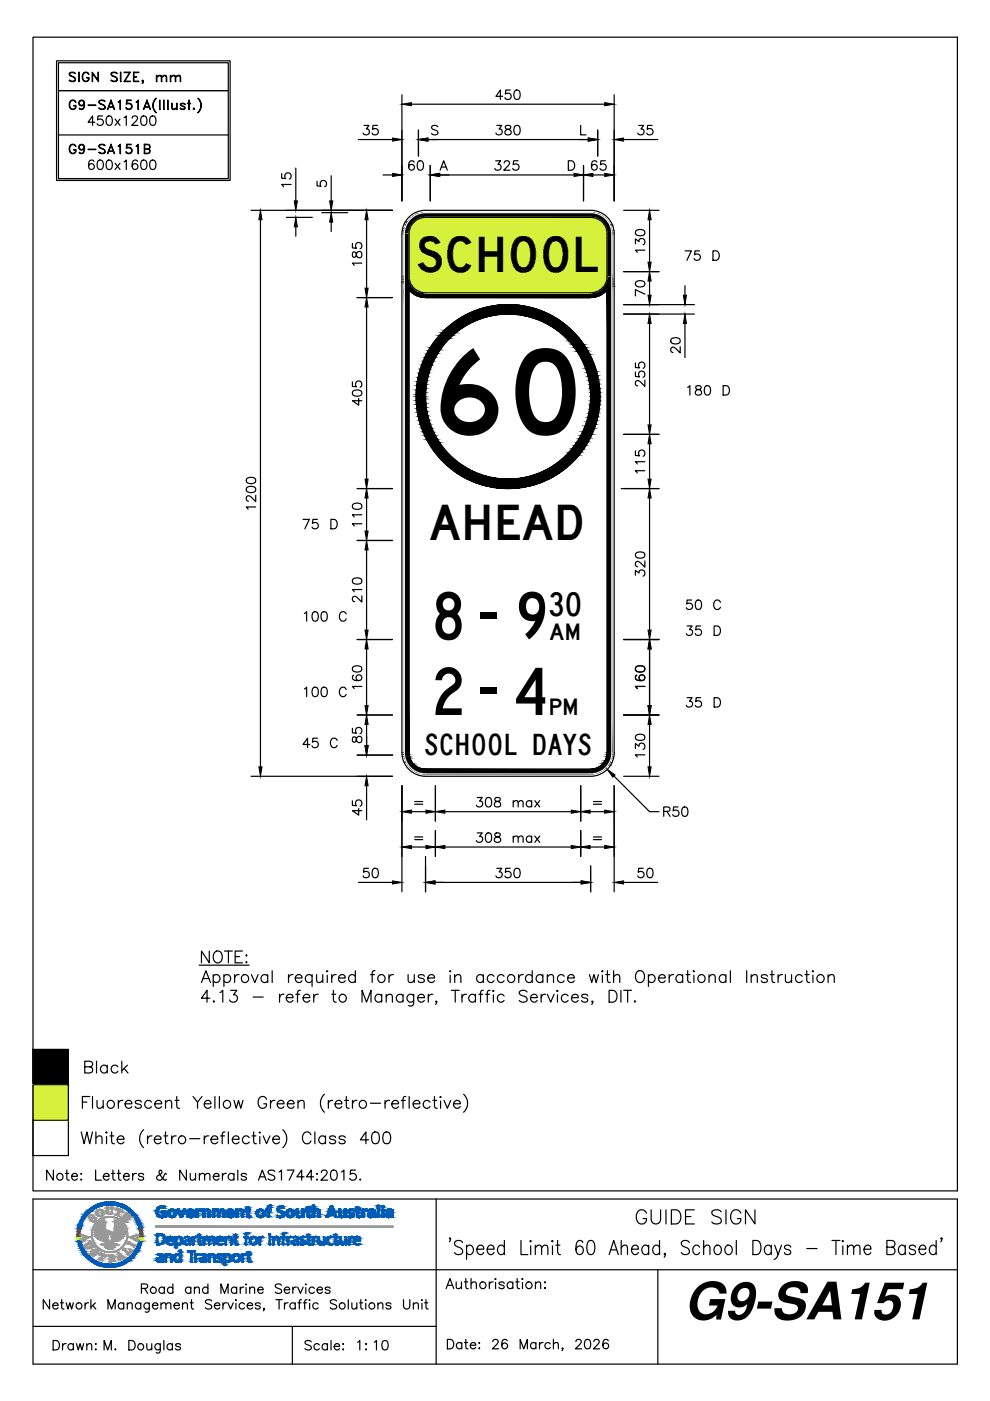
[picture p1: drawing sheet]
<svg xmlns="http://www.w3.org/2000/svg" width="210mm" height="297mm" viewBox="0 0 210 297" stroke-linecap="round" stroke-linejoin="round" font-family="sans-serif">
<defs><g id="words">
<text font-size="25" x="91.6" y="92.1">60</text>
<g font-size="13.9">
<text x="91.7" y="135.6">8 - 9</text>
<text x="91.7" y="151.6">2 - 4</text>
</g>
<text font-size="11" x="145.1" y="279.7">G9-SA151</text>
<g font-size="10.4">
<text x="88.2" y="57.6">SCHOOL</text>
<text x="91" y="114.6">AHEAD</text>
</g>
<text font-size="6.9" x="116.3" y="130.6">30</text>
<text font-size="6.2" x="90" y="160.1">SCHOOL DAYS</text>
<g font-size="4.9">
<text x="116.5" y="135.6">AM</text>
<text x="116.3" y="151.6">PM</text>
</g>
</g></defs>
<g fill="none" stroke="#000" stroke-width=".25">
<path d="M7 7.9h196v244.6h-196zM12 12.9h36.8v25.4h-36.8zM12.4 13.3h36v24.6h-36zM12.4 19.2h36M14.9 15.4a.92 .92 0 0 1 1.1 .2h-.2a.71 .71 0 0 0-1 0l.1 .4 .6 .3a.53 .53 0 0 1 .5 .5 .53 .53 0 0 1-.5 .5h-.3l-.5-.3h.2a.71 .71 0 0 0 1 0 .96 .96 0 0 0-1-.9l-.2-.3zM16.7 15.3l.1 2zM17.8 15.4a.69 .69 0 0 1 1.1 .4 .7 .7 0 0 0-.8-.4 .7 .7 0 0 0-.6 .7v.4a.64 .64 0 0 0 .5 .7 .64 .64 0 0 0 .8-.4v-.3l-.4-.1h.5a.73 .73 0 0 1-.7 .9 .73 .73 0 0 1-.8-.8 1.21 1.21 0 0 1 .4-1.1zM19.5 15.3l1.3 1.7 .1-1.7v2l-1.3-1.7-.1 1.7zM23.7 15.4a.92 .92 0 0 1 1.2 .2h-.2a.71 .71 0 0 0-1.1 0l.1 .4 .7 .3a.53 .53 0 0 1 .5 .5 .53 .53 0 0 1-.5 .5h-.4l-.5-.3h.2a.71 .71 0 0 0 1.1 0 .96 .96 0 0 0-1.1-.9l-.2-.3zM25.5 15.3l.1 2zM27.5 15.4l-1.2-.1h1.3l-1.2 2M27.5 15.3l-1.2 2h1.3l-1.2-.1"/>
<path d="M28.3 15.3h1.1l-1 .1v1.8l1 .1h-1.1zM28.4 16.3h.6h-.6M30.2 17.1l.1 .1zM30.3 17.6l.1-.4-.2 .1v-.3l.2 .1v.3l-.3 .3M30.3 17.3l.1 .1M33.2 16l.1 1.3zM33.3 16.3l.4-.3 .5 .1 .1 1.2-.1-1a.4 .4 0 0 0-.7-.1zM34.3 16.3l.5-.3 .5 .1v1.2v-1a.4 .4 0 0 0-.7-.1zM36.1 16l.1 1.3zM36.2 16.3l.5-.3 .5 .1 .1 1.2-.1-1a.4 .4 0 0 0-.7-.1zM37.3 16.3l.4-.3 .5 .1 .1 1.2-.1-1a.4 .4 0 0 0-.7-.1zM108.2 19.1h-1l-.1 .8a.71 .71 0 0 1 1.1 0 .71 .71 0 0 1-.1 1.1 .71 .71 0 0 1-1-.3"/>
<path d="M109.2 19.2a.65 .65 0 0 1 1 .3 1.01 1.01 0 0 1-.7 1.6 1.28 1.28 0 0 1-.3-1.9zM12.4 38.3h36M12.4 28.6h36M15.1 21.3a.69 .69 0 0 1 1 .4 .7 .7 0 0 0-.8-.4 .7 .7 0 0 0-.5 .7v.5a.64 .64 0 0 0 .5 .6 .64 .64 0 0 0 .7-.4v-.2l-.4-.1h.5a.73 .73 0 0 1-.7 .9 .73 .73 0 0 1-.7-.8 1.21 1.21 0 0 1 .4-1.2zM15.1 30.7a.69 .69 0 0 1 1 .4 .7 .7 0 0 0-.8-.4 .7 .7 0 0 0-.5 .6v.5a.64 .64 0 0 0 .5 .7 .64 .64 0 0 0 .7-.4v-.3l-.4-.1h.5a.73 .73 0 0 1-.7 .9 .73 .73 0 0 1-.7-.8 1.21 1.21 0 0 1 .4-1.1zM16.8 22l.5 .4 .3-.1 .2-.3M16.8 21.7l.5-.4 .3 .1 .2 .3M16.8 31.3l.5 .4 .3-.1 .2-.3M16.8 31.1l.5-.4 .3 .1 .2 .3M16.9 23h.7M16.9 32.4h.7M17.2 21.3l-.4 .5 .1 .4 .3 .2"/>
<path d="M17.2 30.7l-.4 .5 .1 .3 .3 .2M17.4 21.3a1.25 1.25 0 0 1 .1 1.8M17.4 30.7a1.25 1.25 0 0 1 .1 1.8M17.8 22.2a.62 .62 0 0 1-.9 .1 .62 .62 0 0 1 0-.9 .62 .62 0 0 1 .9 .1 1.8 1.8 0 0 1-.2 1.6 .59 .59 0 0 1-.8-.2l.2 .2M17.8 21.9l-.4 .5M17.8 31.5a.62 .62 0 0 1-.9 .2 .62 .62 0 0 1 0-1 .62 .62 0 0 1 .9 .2 1.8 1.8 0 0 1-.2 1.6 .59 .59 0 0 1-.8-.2l.2 .2M17.8 31.2l-.4 .5M18.7 22.3l1.6 .1zM18.7 31.6l1.6 .1zM19.9 34.2a.59 .59 0 0 0-.8-.2 1.2 1.2 0 0 0 .2 1.9 .62 .62 0 0 0 .7-.5 .62 .62 0 0 0-.6-.7 .62 .62 0 0 0-.6 .6M20.1 25.9h-1.4l.9-1.3v2M20.9 34a.65 .65 0 0 1 .9 .3 1.01 1.01 0 0 1-.6 1.6 1.28 1.28 0 0 1-.3-1.9z"/>
<path d="M21.2 21.3a.92 .92 0 0 1 1.1 .2h-.2a.71 .71 0 0 0-1 0l.1 .4 .6 .3a.53 .53 0 0 1 .5 .5 .53 .53 0 0 1-.5 .5h-.4l-.4-.3h.2a.71 .71 0 0 0 1 0 .96 .96 0 0 0-1-.9l-.2-.3zM21.2 30.7a.92 .92 0 0 1 1.1 .2h-.2a.71 .71 0 0 0-1 0l.1 .3 .6 .3a.53 .53 0 0 1 .5 .6 .53 .53 0 0 1-.5 .5h-.4l-.4-.3h.2a.71 .71 0 0 0 1 0 .96 .96 0 0 0-1-1l-.2-.2zM21.7 24.6h-.9l-.1 .8a.71 .71 0 0 1 1 0 .71 .71 0 0 1-.1 1.1 .71 .71 0 0 1-1-.3M22.8 24.7a.65 .65 0 0 1 .9 .3 1.01 1.01 0 0 1-.6 1.6 1.28 1.28 0 0 1-.3-1.9zM22.8 34a.65 .65 0 0 1 .9 .3 1.01 1.01 0 0 1-.6 1.6 1.28 1.28 0 0 1-.3-1.9zM23 22.7h1.1M23 32.1h1.1M23.1 22.6h.9M23.1 32h.9M23.5 21.2l.8 2-.8-1.7-.7 1.7zM23.5 30.6l.8 2-.8-1.7-.7 1.7zM24.4 25.2l1 1.4"/>
<path d="M24.4 34.6l1 1.3M25.1 21.6l.4-.4v2l-.1-1.8zM25.1 31l.4-.4v2l-.1-1.8zM25.4 25.2l-1 1.4M25.4 34.6l-1 1.3M26.3 25l.5-.4v2M26.3 34.3l.5-.4v2M26.8 22.9l.3 .2M26.8 32.3l.3 .2M27.5 22a.61 .61 0 0 1 .4 .5 .61 .61 0 0 1-.4 .6M27.5 31.3a.61 .61 0 0 1 .4 .6 .61 .61 0 0 1-.4 .6M27.9 22.4a.81 .81 0 0 0-1.1-.3l.1-.9h.9l-.8 .1-.1 .7a.71 .71 0 0 1 1 .1 .71 .71 0 0 1-.2 1 .71 .71 0 0 1-1-.3h.1a.64 .64 0 0 0 .6 .3 .64 .64 0 0 0 .5-.4"/>
<path d="M27.9 31.7a.81 .81 0 0 0-1.1-.3l.1-.8h.9l-.8 .1-.1 .6a.71 .71 0 0 1 1 .2 .71 .71 0 0 1-.2 1 .71 .71 0 0 1-1-.3h.1a.64 .64 0 0 0 .6 .3 .64 .64 0 0 0 .5-.4M28 25.1l.4-.5 .7 .2a.62 .62 0 0 1-.2 .8l-1 1h1.4M28.9 21.6l.4-.4v2v-1.8zM28.9 31l.4-.4v2v-1.8zM29.2 34.2a.59 .59 0 0 0-.9-.2 1.2 1.2 0 0 0 .3 1.9 .62 .62 0 0 0 .7-.5 .62 .62 0 0 0-.6-.7 .62 .62 0 0 0-.7 .6M30.1 24.7a.65 .65 0 0 1 1 .3 1.01 1.01 0 0 1-.7 1.6 1.28 1.28 0 0 1-.3-1.9zM30.1 34a.65 .65 0 0 1 1 .3 1.01 1.01 0 0 1-.7 1.6 1.28 1.28 0 0 1-.3-1.9zM30.6 22.7h1.1M30.7 31.5l.9-.1v-.6l-.9-.1v1.8l.9-.1v-.7l-.9-.1M30.7 22.6h.9M31.2 21.2l.7 2-.7-1.7-.8 1.7zM31.3 31.5a.52 .52 0 0 1 .5 .6 .52 .52 0 0 1-.5 .5h-.7v-2h.7a.52 .52 0 0 1 .5 .5 .52 .52 0 0 1-.5 .5"/>
<path d="M32 24.7a.65 .65 0 0 1 1 .3 1.01 1.01 0 0 1-.7 1.6 1.28 1.28 0 0 1-.3-1.9zM32 34a.65 .65 0 0 1 1 .3 1.01 1.01 0 0 1-.7 1.6 1.28 1.28 0 0 1-.3-1.9zM33.1 20.8h.1a2.06 2.06 0 0 0 0 3.1 1.96 1.96 0 0 1-.1-3.1zM33.8 21.2l.1 2zM34.7 21.2l.1 2zM35.5 21.2l.1 2zM36.4 21.9l.1 .9a.4 .4 0 0 0 .7 .2l.2-.2-.4 .4-.5-.1zM37.4 21.9l.1 1.3zM38.3 23h.9M38.3 22.3l.9 .3 .1 .3a.6 .6 0 0 1-1.1 0l.2 .2M38.3 22.1h.9M38.4 22v.4"/>
<path d="M39.1 22l.2 .2a.6 .6 0 0 0-1.1 0l.1 .2 .9 .3M39.1 22.6v.5M39.7 21.9l.7 .1zM40 21.2l.1 2zM41.1 22.9l.2 .1-.1 .2-.2-.1zM41.1 23l.1 .1zM41.9 20.8a1.89 1.89 0 0 1 0 3.1 2.06 2.06 0 0 0 0-3.1zM59.7 36.8v1l.9 .1a.71 .71 0 0 1 0-1.1 .71 .71 0 0 1 1 .1 .71 .71 0 0 1-.3 1.1M61.7 39.1h-2l.4 .5M62.7 35.6v7M67.2 38.4v1l.9 .1a.71 .71 0 0 1 0-1.1 .71 .71 0 0 1 1 .2 .71 .71 0 0 1-.3 1M70.2 37.3v5.3"/>
<path d="M76 29.6h7.2M77.2 26.6h1l-.6 .8a.67 .67 0 0 1 .5 1 .67 .67 0 0 1-1.1-.2M80 26.6h-.9l-.1 .8a.71 .71 0 0 1 1.1 0 .71 .71 0 0 1-.2 1.1 .71 .71 0 0 1-1-.3M81.2 37.1h2M85.2 20.1v22.5M87.2 22.1h41M87.8 34.4a.59 .59 0 0 0-.9-.2 1.2 1.2 0 0 0 .3 1.9 .62 .62 0 0 0 .7-.6 .62 .62 0 0 0-.6-.7 .62 .62 0 0 0-.7 .6M88.7 27.6v5.5M88.7 34.2a.65 .65 0 0 1 1 .3 1.01 1.01 0 0 1-.7 1.6 1.28 1.28 0 0 1-.3-1.9zM90.7 29.6h34M91.2 35.1v7.5M92.8 26.9a.75 .75 0 0 0-.7-.3 .75 .75 0 0 0-.6 .5l.2 .3 .8 .2a.49 .49 0 0 1 .3 .4 .49 .49 0 0 1-.2 .5 .92 .92 0 0 1-1.1-.2"/>
<path d="M93.2 37.1h28.5M93.3 36.1l.8-2 .7 2M93.6 35.4h1M105.1 34.1h1l-.5 .7a.67 .67 0 0 1 .5 1.1 .67 .67 0 0 1-1.2-.2M105.3 26.6h1.1l-.6 .8a.67 .67 0 0 1 .5 1 .67 .67 0 0 1-1.2-.2M106.6 20.4h-1.5l1-1.3v2M106.9 34.6l.4-.5 .6 .2a.62 .62 0 0 1-.1 .8l-1 1h1.3M107.2 26.7a.4 .4 0 0 0 .2 .7 .72 .72 0 0 1 .8 .2 .72 .72 0 0 1 0 .9 .81 .81 0 0 1-1.1-.3 1 1 0 0 1 1.1-.9l.1-.4a.75 .75 0 0 0-1.1-.2zM109.2 26.7a.65 .65 0 0 1 1 .3 1.01 1.01 0 0 1-.7 1.6 1.28 1.28 0 0 1-.3-1.9zM109.9 34.1h-1l-.1 .8a.71 .71 0 0 1 1.1 0 .71 .71 0 0 1-.2 1.1 .71 .71 0 0 1-1-.3M120.5 34.1h.7a1.07 1.07 0 0 1 .7 1 1.07 1.07 0 0 1-.7 1h-.7zM123.1 26.6v2h1.2"/>
<path d="M123.7 35.1v7.5M125.7 37.1h2.5M126.5 34.4a.59 .59 0 0 0-.8-.2 1.2 1.2 0 0 0 .3 1.9 .62 .62 0 0 0 .6-.6 .62 .62 0 0 0-.5-.7 .62 .62 0 0 0-.7 .6M126.7 27.6v5.5M128.4 34.1h-1l-.1 .8a.71 .71 0 0 1 1.1 0 .71 .71 0 0 1-.2 1.1 .71 .71 0 0 1-1-.3M130.2 20.1v22.5M132.2 29.6h7.3M135.4 26.6h1.1l-.6 .8a.67 .67 0 0 1 .5 1 .67 .67 0 0 1-1.2-.2M138.3 26.6h-1l-.1 .8a.71 .71 0 0 1 1.1 0 .71 .71 0 0 1-.1 1.1 .71 .71 0 0 1-1.1-.3M53.2 44.6h30M55.2 46.6v116M60.7 46.1h5.5"/>
<path d="M62.7 48.1v2M68.2 45.1h5.5M70.2 47.1v2M74.7 51.6v1h.9a.71 .71 0 0 1 0-1 .71 .71 0 0 1 1 .1 .71 .71 0 0 1-.3 1M74.8 53.5a.75 .75 0 0 0 .2 1.1l.4-.1 .1-.2a.72 .72 0 0 1 .3-.8 .72 .72 0 0 1 .8 0 .81 .81 0 0 1-.3 1.1 1 1 0 0 1-.9-1.1zM76.7 55.8h-2l.4 .5M77.7 46.6v14.5M85.2 49.6v110a5 5 0 0 0 5 5h35M86.7 49.6v9a3.5 3.5 0 0 0 3.5 3.5h35M125.2 44.6h-35a5 5 0 0 0-5 5M125.2 46.1h-35a3.5 3.5 0 0 0-3.5 3.5M125.2 44.6a5 5 0 0 1 5 5"/>
<path d="M125.2 46.1a3.5 3.5 0 0 1 3.5 3.5M128.7 49.6v9a3.5 3.5 0 0 1-3.5 3.5M130.2 49.6v110a5 5 0 0 1-5 5M132.2 44.6h7.5M132.2 57.6h7.5M134.7 51.7v-1l.8 .5a.67 .67 0 0 1 1.1-.5 .67 .67 0 0 1-.3 1.2M134.8 59.8a1.28 1.28 0 0 1 1.9 .3v.2a1.15 1.15 0 0 1-2 0zM134.8 48.9a1.28 1.28 0 0 1 1.9 .3v.2a1.15 1.15 0 0 1-2 0zM136.7 53h-2l.4 .5M137.7 46.6v9M137.7 59.6v3M145.3 53.2h1.3l-1 2"/>
<path d="M148.3 53.2h-.9l-.1 .8a.71 .71 0 0 1 1 0 .71 .71 0 0 1-.1 1.1 .71 .71 0 0 1-1-.3M151.2 53.2h.6a1.07 1.07 0 0 1 .7 1 1.07 1.07 0 0 1-.7 1h-.6zM75.7 63.1h7.5M77.7 65.1v36.5M125.2 63.1h-35l-1.1-.2-1.1-.4-1.3-1.1v98.2a3.5 3.5 0 0 0 3.5 3.5h35M125.2 63.1l1.2-.2 1-.4 1.3-1.1v98.2a3.5 3.5 0 0 1-3.5 3.5M132.2 64.6h15M132.2 66.6h15M134.7 78.9v.9l.9 .1a.71 .71 0 0 1 0-1.1 .71 .71 0 0 1 1 .2 .71 .71 0 0 1-.3 1M134.7 77v.9l.9 .1a.71 .71 0 0 1 0-1.1 .71 .71 0 0 1 1 .2 .71 .71 0 0 1-.3 1M136.7 62.4l-2-1v1.3M137.7 68.6v21.5"/>
<path d="M142.3 71.9a1.28 1.28 0 0 1 1.9 .3v.2a1.15 1.15 0 0 1-2 0zM144.2 73.5v1.3l-.9-.9a.6 .6 0 0 0-1-.1l-.1 .6 .5 .3M145.2 60.6v2M145.2 68.6v7.2M74.7 81v.9l.9 .1a.71 .71 0 0 1 0-1.1 .71 .71 0 0 1 1 .2 .71 .71 0 0 1-.3 1M74.8 83a1.28 1.28 0 0 1 1.9 .2v.2a1.15 1.15 0 0 1-2 0zM76.1 84.5v1.4l-1.4-.9h2M132.2 92.1h7.5M134.7 95.6v1l.9 .1a.71 .71 0 0 1 0-1.1 .71 .71 0 0 1 1 .1 .71 .71 0 0 1-.3 1M136.7 80.6v1.3l-.9-.9a.6 .6 0 0 0-1-.1l-.1 .5 .5 .4M136.7 99.8h-2l.4 .5M136.7 97.9h-2l.4 .5"/>
<path d="M137.7 94.1v7.5M145.8 82.1l.5-.3v2M147.6 81.9a.4 .4 0 0 0 .2 .6 .72 .72 0 0 1 .8 .3 .72 .72 0 0 1 0 .9 .81 .81 0 0 1-1.2-.3 1 1 0 0 1 1.2-1l.1-.4a.75 .75 0 0 0-1.1-.1zM149.6 81.9a.65 .65 0 0 1 1 .2 1.01 1.01 0 0 1-.7 1.7 1.28 1.28 0 0 1-.3-1.9zM153.3 81.8h.7a1.07 1.07 0 0 1 .7 1 1.07 1.07 0 0 1-.7 1h-.7zM52.3 103.4a1.28 1.28 0 0 1 1.9 .3v.2a1.15 1.15 0 0 1-2 0zM52.3 101.5a1.28 1.28 0 0 1 1.9 .3v.2a1.15 1.15 0 0 1-2 0zM54.2 107.5h-2l.4 .5M54.2 105v1.3l-.9-.9a.6 .6 0 0 0-1-.1l-.1 .6 .5 .4M64.3 110.1h1.3l-1 2M67.3 110.1h-1v.9a.71 .71 0 0 1 1 0 .71 .71 0 0 1-.1 1 .71 .71 0 0 1-1-.3M70.2 110.1h.6a1.07 1.07 0 0 1 .7 1 1.07 1.07 0 0 1-.7 1h-.6z"/>
<path d="M74.8 107a1.28 1.28 0 0 1 1.9 .2v.2a1.15 1.15 0 0 1-2 0zM75.7 103.6h7.5M75.7 114.6h7.5M76.7 111h-2l.4 .5M76.7 109.1h-2l.4 .5M77.7 105.6v7M77.7 116.6v17M131.7 103.6h8M134.8 117.3a1.28 1.28 0 0 1 1.9 .3v.2a1.15 1.15 0 0 1-2 0zM136.7 118.9v1.4l-.9-1a.6 .6 0 0 0-1-.1l-.1 .6 .5 .4M137.7 105.6v28M64.5 130.1l.5-.4v2"/>
<path d="M66.4 129.8a.65 .65 0 0 1 1 .3 1.01 1.01 0 0 1-.7 1.6 1.28 1.28 0 0 1-.3-1.9zM68.3 129.8a.65 .65 0 0 1 1 .3 1.01 1.01 0 0 1-.7 1.6 1.28 1.28 0 0 1-.3-1.9zM73.4 130.2a.74 .74 0 0 0-.8-.5 .74 .74 0 0 0-.6 .8 .88 .88 0 0 0 .2 .9 .88 .88 0 0 0 .9 .2l.3-.4M74.8 122.8a1.28 1.28 0 0 1 1.9 .3v.2a1.15 1.15 0 0 1-2 0zM75.7 135.6h7.5M76.7 126.3v1.4l-.9-1a.6 .6 0 0 0-1-.1l-.1 .6 .5 .4M76.7 125h-2l.4 .5M77.7 137.6v12M132.2 135.6h7.5M134.7 122v-1.1l.8 .6a.67 .67 0 0 1 1.1-.5 .67 .67 0 0 1-.3 1.2M137.7 137.6v12M145.7 132.7h1l-.5 .8a.67 .67 0 0 1 .5 1.1 .67 .67 0 0 1-1.2-.3"/>
<path d="M146.7 127.2h-1l-.1 .9a.71 .71 0 0 1 1.1 0 .71 .71 0 0 1-.2 1 .71 .71 0 0 1-1-.3M147.7 127.3a.65 .65 0 0 1 1 .3 1.01 1.01 0 0 1-.7 1.6 1.28 1.28 0 0 1-.3-1.9zM148.6 132.7h-1l-.1 .9a.71 .71 0 0 1 1.1 0 .71 .71 0 0 1-.2 1 .71 .71 0 0 1-1-.3M151.4 132.7h.7a1.07 1.07 0 0 1 .7 1 1.07 1.07 0 0 1-.7 1h-.7zM152.7 127.7a.74 .74 0 0 0-.8-.5 .74 .74 0 0 0-.6 .8 .88 .88 0 0 0 .2 .9 .88 .88 0 0 0 1 .2l.2-.4M64.5 146.1l.5-.4v2M65.7 157.8h-1.4l.9-1.3v2M66.4 145.8a.65 .65 0 0 1 1 .3 1.01 1.01 0 0 1-.7 1.6 1.28 1.28 0 0 1-.3-1.9zM67.3 156.5h-1v.9a.71 .71 0 0 1 1 0 .71 .71 0 0 1-.1 1 .71 .71 0 0 1-1-.3M68.3 145.8a.65 .65 0 0 1 1 .3 1.01 1.01 0 0 1-.7 1.6 1.28 1.28 0 0 1-.3-1.9zM71.5 157a.74 .74 0 0 0-.8-.5 .74 .74 0 0 0-.6 .8 .88 .88 0 0 0 .2 .9 .88 .88 0 0 0 .9 .2l.3-.4M73.4 146.2a.74 .74 0 0 0-.8-.5 .74 .74 0 0 0-.6 .8 .88 .88 0 0 0 .2 .9 .88 .88 0 0 0 .9 .2l.3-.4"/>
<path d="M74.7 154.4v1l.9 .1a.71 .71 0 0 1 0-1.1 .71 .71 0 0 1 1 .1 .71 .71 0 0 1-.3 1.1M74.8 156.3a.75 .75 0 0 0 .2 1.1l.4-.1 .1-.2a.72 .72 0 0 1 .3-.8 .72 .72 0 0 1 .8 0 .81 .81 0 0 1-.3 1.2 1 1 0 0 1-.9-1.2zM74.8 141.4a1.28 1.28 0 0 1 1.9 .3v.2a1.15 1.15 0 0 1-2 0zM75 143.2a.59 .59 0 0 0-.2 .8 1.2 1.2 0 0 0 1.9-.3 .62 .62 0 0 0-.6-.6 .62 .62 0 0 0-.6 .5 .62 .62 0 0 0 .6 .7M75.7 151.6h7.5M76.7 145.5h-2l.4 .5M77.7 153.6v4.5M132.2 151.6h7.5M134.7 158.7v-1l.8 .5a.67 .67 0 0 1 1.1-.5 .67 .67 0 0 1-.3 1.2M134.8 141.4a1.28 1.28 0 0 1 1.9 .3v.2a1.15 1.15 0 0 1-2 0zM134.8 156a1.28 1.28 0 0 1 1.9 .2v.2a1.09 1.09 0 0 1-1.6 .5 .64 .64 0 0 1-.3-.9zM135 143.2a.59 .59 0 0 0-.2 .8 1.2 1.2 0 0 0 1.9-.3 .62 .62 0 0 0-.5-.6 .62 .62 0 0 0-.7 .5 .62 .62 0 0 0 .6 .7"/>
<path d="M136.7 145.5h-2l.4 .5M137.7 153.6v9M145.7 147.9h1l-.5 .8a.67 .67 0 0 1 .6 .9 .67 .67 0 0 1-1.1 .2l-.2-.3M148.6 147.9h-1l-.1 .9a.71 .71 0 0 1 1.1 0 .71 .71 0 0 1-.2 1 .71 .71 0 0 1-1-.3M151.4 147.9h.7a1.06 1.06 0 0 1 .7 1 1.06 1.06 0 0 1-.7 1h-.7zM53.2 164.6h30M74.7 169.8v.9l.9 .1a.71 .71 0 0 1 0-1 .71 .71 0 0 1 1 .1 .71 .71 0 0 1-.3 1M75.7 160.1h7.5M76.1 171.4v1.4l-1.4-.9h2M77.7 166.6v7.2M85.2 166.6v22.5M87.2 172.1h3.1"/>
<path d="M87.2 179.6h3.1M87.9 169.9h1.7M87.9 170.5h1.7M87.9 177.4h1.7M87.9 178h1.7M92.3 166.6v7.5M92.3 176.1v5.5M94.3 172.1h26.8M94.3 179.6h26.8M101.2 169.1h1l-.5 .7a.67 .67 0 0 1 .5 1.1 .67 .67 0 0 1-1.2-.2M101.2 176.6h1l-.5 .8a.67 .67 0 0 1 .5 1 .67 .67 0 0 1-1.2-.2M103.2 169.2a.65 .65 0 0 1 1 .3 1.01 1.01 0 0 1-.7 1.6 1.28 1.28 0 0 1-.3-1.9z"/>
<path d="M103.2 176.7a.65 .65 0 0 1 1 .3 1.01 1.01 0 0 1-.7 1.6 1.28 1.28 0 0 1-.3-1.9zM105 169.2a.4 .4 0 0 0 .2 .6 .72 .72 0 0 1 .8 .3 .72 .72 0 0 1 0 .9 .81 .81 0 0 1-1.2-.3 1 1 0 0 1 1.2-.9l.1-.4a.75 .75 0 0 0-1.1-.2zM105 176.7a.4 .4 0 0 0 .2 .7 .72 .72 0 0 1 .8 .2 .72 .72 0 0 1 0 .9 .81 .81 0 0 1-1.2-.3 1 1 0 0 1 1.2-.9l.1-.4a.75 .75 0 0 0-1.1-.2zM108.8 170.1l.5-.3h.5l.1 1.3M108.8 177.6l.5-.3 .5 .1 .1 1.2M108.8 169.8v1.3M108.8 177.3v1.3M109.9 170.1l.4-.3h.5l.1 1.3M109.9 177.6l.4-.3 .5 .1 .1 1.2M112.7 170a.64 .64 0 0 0-.9-.1 .64 .64 0 0 0 0 1 .64 .64 0 0 0 .9-.1M112.7 177.5a.64 .64 0 0 0-.9 0 .64 .64 0 0 0 0 .9 .64 .64 0 0 0 .9-.1M112.7 169.8v1.3"/>
<path d="M112.7 177.3v1.3M113.4 169.8l1 1.3M113.4 177.3l1 1.3M114.4 169.8l-1 1.3M114.4 177.3l-1 1.3M123.1 166.6v7.5M123.1 176.1v5.5M125.1 172.1h3.1M125.1 179.6h3.1M125.8 169.9h1.7M125.8 170.5h1.7M125.8 177.4h1.7"/>
<path d="M125.8 178h1.7M130.2 164.5l7.5 7.6h2M130.2 166.6v22.5M132.2 164.6h7.5M136.7 160h-2l.4 .5M140.7 172l1.2-.1 .2-.2-.1-.4-.4-.2h-.9v2M141.4 172l.7 1.1M143.8 171.1h-1l-.1 .8a.71 .71 0 0 1 1.1 0 .71 .71 0 0 1-.1 1.1 .71 .71 0 0 1-1.1-.3M144.8 171.2a.65 .65 0 0 1 1 .3 1.01 1.01 0 0 1-.7 1.6 1.28 1.28 0 0 1-.3-1.9zM76 187.1h7.2M78.1 184.1h-.9l-.1 .9a.71 .71 0 0 1 1-.1 .71 .71 0 0 1-.1 1.1 .71 .71 0 0 1-1-.3M79.2 184.2a.65 .65 0 0 1 .9 .3 1.01 1.01 0 0 1-.6 1.6 1.28 1.28 0 0 1-.3-1.9z"/>
<path d="M90.2 181.6v7.5M92.2 187.1h31M105.3 184.1h1.1l-.6 .8a.67 .67 0 0 1 .5 1 .67 .67 0 0 1-1.2-.2M108.2 184.1h-1l-.1 .9a.71 .71 0 0 1 1.1-.1 .71 .71 0 0 1-.1 1.1 .71 .71 0 0 1-1-.3M109.2 184.2a.65 .65 0 0 1 1 .3 1.01 1.01 0 0 1-.7 1.6 1.28 1.28 0 0 1-.3-1.9zM125.2 183.6v5.5M132.2 187.1h7.3M136.4 184.1h-1l-.1 .9a.71 .71 0 0 1 1.1-.1 .71 .71 0 0 1-.1 1.1 .71 .71 0 0 1-1.1-.3M137.4 184.2a.65 .65 0 0 1 1 .3 1.01 1.01 0 0 1-.7 1.6 1.28 1.28 0 0 1-.3-1.9zM42.2 204.6h10.6M42.7 208.3l1-2.5 .9 2.5M43.1 207.5h1.2"/>
<path d="M44.4 201.6v2.5l-1.7-2.5v2.5M44.5 211.6h-1.8l1.2-1.6v2.5M45.2 207a.8 .8 0 0 1 1.2-.1 .8 .8 0 0 1 0 1.2 .8 .8 0 0 1-1.2-.2M45.2 212.4l.1-.2 .2 .2-.2 .1zM45.2 206.6v2.5M45.7 201.8a1.15 1.15 0 0 1 1.3 .4 1.15 1.15 0 0 1 0 1.3 .92 .92 0 0 1-1 .6 .92 .92 0 0 1-.8-.9 1.5 1.5 0 0 1 .5-1.4zM46.6 210.4l.6-.4v2.5M47.5 207a.8 .8 0 0 1 1.2-.1 .8 .8 0 0 1 0 1.2 .8 .8 0 0 1-1.2-.2M47.5 206.6v2.5M47.6 201.6h1.7M48.4 201.6v2.5M48.9 210h1.3l-.7 .9a.81 .81 0 0 1 .9 .9 .81 .81 0 0 1-1.1 .7l-.4-.1-.2-.4"/>
<path d="M49.7 206.6v1.7M49.9 202.8h.9M50.7 206.6a.81 .81 0 0 0-1 .8M51.4 201.6h-1.5v2.5h1.5M52.1 202.6l.1-.1 .2 .1-.2 .1zM52.1 204l.1-.1 .2 .1-.2 .1zM53.3 206.6l.7 1.7 .7-1.7M53.7 211.4h2.1M56.8 207a.8 .8 0 0 0-1.2-.1 .8 .8 0 0 0 0 1.2 .8 .8 0 0 0 1.2-.2M56.8 206.6v1.7M57.7 205.8v2.5M59.3 210.8v1.7"/>
<path d="M60.2 210.8a.79 .79 0 0 0-.9 .7M60.7 211.5h1.4a.74 .74 0 0 0-.8-.7 .74 .74 0 0 0-.6 1 .77 .77 0 0 0 .6 .7 .77 .77 0 0 0 .8-.4M61.2 206.6v1.7M62.1 206.6a.81 .81 0 0 0-.9 .8M62.6 207.4h1.4a.74 .74 0 0 0-.8-.8 .74 .74 0 0 0-.6 1 .77 .77 0 0 0 .6 .7 .77 .77 0 0 0 .8-.4M62.7 210.8h.9M63.7 210l-.5 .1-.1 .3v2.1M64.3 211.5h1.4a.74 .74 0 0 0-.9-.7 .74 .74 0 0 0-.5 1 .77 .77 0 0 0 .5 .7 .77 .77 0 0 0 .9-.4M66.2 207a.8 .8 0 0 0-1.2-.1 .8 .8 0 0 0 0 1.2 .8 .8 0 0 0 1.2-.2M66.2 206.6v2.5M66.5 210.8v1.7M67.1 206.6l.1 1.6 .6 .1 .6-.5"/>
<path d="M67.5 210.8a.79 .79 0 0 0-1 .7M68.4 206.6v1.7M69.3 205.9l.1-.1 .1 .1-.1 .1zM69.4 206.8v1.5M70.3 206.6v1.7M70.3 210.8h.9M70.7 210v2l.1 .4 .5 .1M71.3 206.6a.81 .81 0 0 0-1 .8M71.8 207.4h1.4a.74 .74 0 0 0-.9-.8 .74 .74 0 0 0-.5 1 .77 .77 0 0 0 .5 .7 .77 .77 0 0 0 .9-.4M75.3 207a.8 .8 0 0 0-1.1-.1 .8 .8 0 0 0 0 1.2 .8 .8 0 0 0 1.1-.2M75.3 205.8v2.5M76.8 212.5v-2.5l.9 2.5 1-2.5v2.5"/>
<path d="M78.5 206.6h.9M79.5 205.8l-.5 .1-.1 .4v2M80.9 211.2a.8 .8 0 0 0-1.1-.1 .8 .8 0 0 0 0 1.1 .8 .8 0 0 0 1.1-.1M80.9 210.8v1.7M81.9 211.3l.6-.5 .6 .1 .1 1.6M81.9 210.8v1.7M82.5 206.6v1.7M83.4 206.6a.82 .82 0 0 0-.9 .8M85.4 211.2a.8 .8 0 0 0-1.1-.1 .8 .8 0 0 0 0 1.1 .8 .8 0 0 0 1.1-.1M85.4 210.8v1.7M86.5 206.6l.1 1.6 .6 .1 .6-.5M87.7 210.8v1.9a.65 .65 0 0 1-.4 .6 .65 .65 0 0 1-.7-.1"/>
<path d="M87.7 211.2a.8 .8 0 0 0-1.2-.1 .8 .8 0 0 0 0 1.1 .8 .8 0 0 0 1.2-.1M87.8 206.6v1.7M88.6 211.5h1.4a.74 .74 0 0 0-.9-.7 .74 .74 0 0 0-.5 1 .77 .77 0 0 0 .5 .7 .77 .77 0 0 0 .9-.4M90 207a.75 .75 0 0 0-1.3 0l.1 .2 1.1 .4 .1 .3a.75 .75 0 0 1-1.3 0M90.7 207.4h1.4a.74 .74 0 0 0-.8-.8 .74 .74 0 0 0-.6 1 .77 .77 0 0 0 .6 .7 .77 .77 0 0 0 .8-.4M90.8 210.8v1.7M91.8 210.8a.8 .8 0 0 0-1 .7M92.6 212.4l-.1 .1-.1-.1 .1-.2a.47 .47 0 0 1-.1 .8M95.5 205.8l.1 .1-.1 .1-.2-.1zM95.5 206.8v1.5M95.7 210h1.7M96.4 207.1l.6-.5 .6 .2 .1 1.5"/>
<path d="M96.4 206.6v1.7M96.5 210v2.5M97.9 210.8v1.7M98.9 210.8a.8 .8 0 0 0-1 .7M100.8 211.2a.8 .8 0 0 0-1.2-.1 .8 .8 0 0 0 0 1.1 .8 .8 0 0 0 1.2-.1M100.8 210.8v1.7M101.5 210.8h.9M102.5 207a.8 .8 0 0 0-1.2-.1 .8 .8 0 0 0 0 1.2 .8 .8 0 0 0 1.2-.2M102.5 210l-.5 .1-.1 .3v2.1M102.5 206.6v1.7M103 210.8h.8M103.9 210l-.5 .1-.1 .3v2.1"/>
<path d="M104.6 210l.1 .1-.1 .1-.1-.1zM104.6 210.9v1.6M104.7 207a.8 .8 0 0 0-1.1-.1 .8 .8 0 0 0 0 1.2 .8 .8 0 0 0 1.1-.2M106.9 207a.8 .8 0 0 0-1.2-.1 .8 .8 0 0 0 0 1.2 .8 .8 0 0 0 1.2-.2M106.9 211.2a.8 .8 0 0 0-1.2-.1 .8 .8 0 0 0 0 1.1 .8 .8 0 0 0 1.2-.1M110 206.6v1.7M110.9 206.6a.81 .81 0 0 0-.9 .8M111.8 210.3a.93 .93 0 0 0-.9-.4 .93 .93 0 0 0-.8 .7l.2 .3 1 .4a.61 .61 0 0 1 .4 .4 .61 .61 0 0 1-.2 .7 1.13 1.13 0 0 1-1.4-.3M112.5 211.5h1.4a.74 .74 0 0 0-.8-.7 .74 .74 0 0 0-.6 1 .77 .77 0 0 0 .6 .7 .77 .77 0 0 0 .8-.4M112.8 207a.8 .8 0 0 0-1.1-.1 .8 .8 0 0 0 0 1.2 .8 .8 0 0 0 1.1-.2M112.8 205.8v2.5M114.7 210.8v1.7"/>
<path d="M115.1 207a.8 .8 0 0 0-1.2-.1 .8 .8 0 0 0 0 1.2 .8 .8 0 0 0 1.2-.2M115.1 206.6v1.7M115.7 210.8a.8 .8 0 0 0-1 .7M116 207.1l.6-.5 .6 .2 .2 1.5M116 210.8l.8 1.7 .7-1.7M116 206.6v1.7M118.2 210l.1 .1-.1 .1-.1-.1zM118.2 210.9v1.6M119.6 207a.8 .8 0 0 0-1.2-.1 .8 .8 0 0 0 0 1.2 .8 .8 0 0 0 1.2-.2M120.3 207.4h1.5a.74 .74 0 0 0-.9-.8 .74 .74 0 0 0-.6 1 .77 .77 0 0 0 .6 .7 .77 .77 0 0 0 .9-.4M120.4 211.2a.8 .8 0 0 0-1.1-.1 .8 .8 0 0 0 0 1.1 .8 .8 0 0 0 1.1-.1M121.2 211.5h1.4a.74 .74 0 0 0-.9-.7 .74 .74 0 0 0-.5 1 .77 .77 0 0 0 .5 .7 .77 .77 0 0 0 .9-.4"/>
<path d="M124.6 211.2a.75 .75 0 0 0-1.3 0l.4 .3 .8 .3 .1 .3a.75 .75 0 0 1-1.3 0M125 206.6l.5 1.7 .4-1.7 .5 1.7 .5-1.7M125.7 212.4l-.1 .1-.1-.1 .1-.2a.47 .47 0 0 1-.1 .8M127.6 205.9l.1-.1 .1 .1-.1 .1zM127.7 206.8v1.5M128.4 206.6h.9M128.8 205.8v2l.1 .4 .5 .1M129.1 210h.9a1.34 1.34 0 0 1 .8 1.2 1.34 1.34 0 0 1-.8 1.3h-.9zM130.1 207.1l.6-.5 .6 .2 .1 1.5M130.1 205.8v2.5M131.6 210v2.5M132.2 210h1.7"/>
<path d="M133.1 210v2.5M134.5 212.4l.1-.2 .1 .2-.1 .1zM135 206.2a.92 .92 0 0 1 1-.4 .92 .92 0 0 1 .6 1 1.09 1.09 0 0 1-.2 1.2 1.09 1.09 0 0 1-1.2 .2 1.55 1.55 0 0 1-.2-2zM137.5 207a.8 .8 0 0 1 1.2-.1 .8 .8 0 0 1 0 1.2 .8 .8 0 0 1-1.2-.2M137.5 206.6v2.5M139.6 207.4h1.4a.77 .77 0 0 0-1-.7 .77 .77 0 0 0-.3 1.2 .75 .75 0 0 0 1.3 0M141.9 206.6v1.7M142.8 206.6a.82 .82 0 0 0-.9 .8M144.7 207a.8 .8 0 0 0-1.1-.1 .8 .8 0 0 0 0 1.2 .8 .8 0 0 0 1.1-.2M144.7 206.6v1.7M145.5 206.6h.8M145.8 205.8v2l.1 .4 .5 .1"/>
<path d="M147.1 205.8l.1 .1-.1 .1-.1-.1zM147.1 206.8v1.5M150.3 207.1l.6-.5 .6 .2 .1 1.5M150.3 206.6v1.7M153.9 207a.8 .8 0 0 0-1.2-.1 .8 .8 0 0 0 0 1.2 .8 .8 0 0 0 1.2-.2M153.9 206.6v1.7M154.9 205.8v2.5M158.3 205.8v2.5M159.3 207.1l.6-.5 .6 .2 .1 1.5M159.3 206.6v1.7M162.7 207a.75 .75 0 0 0-1.3 0l.1 .2 1.1 .4 .1 .3a.75 .75 0 0 1-1.3 0M163.3 206.6h.8"/>
<path d="M163.7 205.8v2l.1 .4 .5 .1M165 206.6v1.7M165.9 206.6a.82 .82 0 0 0-.9 .8M166.5 206.6l.1 1.6 .6 .1 .6-.5M167.8 206.6v1.7M170.1 207a.8 .8 0 0 0-1.2-.1 .8 .8 0 0 0 0 1.2 .8 .8 0 0 0 1.2-.2M170.7 206.6h.8M171 205.8v2l.2 .4 .4 .1M172.4 205.8l.1 .1-.1 .1-.2-.1zM172.4 206.8v1.5M175.6 207.1l.6-.5 .6 .2 .1 1.5M175.6 206.6v1.7"/>
<path d="M7 237.5h7.5v7.5h-7.5zM7 222.5h7.5v7.5h-7.5zM7 230h7.5v7.5h-7.5zM17.2 240l.6 2.5 .6-2.5 .6 2.5 .6-2.5M17.5 233.7h.9M18 226.2l1.4-.1a.58 .58 0 0 0 0-1l-1.4-.1v2.5h1a.66 .66 0 0 0 .7-.7 .66 .66 0 0 0-.7-.6M19 232.5h-1.5v2.5M19.6 232.5v2.5M20.3 240v2.5M20.5 225v2.5M20.6 233.3l.1 1.6 .6 .1 .6-.5M21.9 233.3v1.7"/>
<path d="M22.6 240l.1 .1-.1 .1-.1-.1zM22.7 226.2a.8 .8 0 0 0-1.1-.1 .8 .8 0 0 0 0 1.2 .8 .8 0 0 0 1.1-.2M22.7 225.8v1.7M23.7 240v2l.1 .4 .5 .1M25 226.2a.8 .8 0 0 0-1.2-.1 .8 .8 0 0 0 0 1.2 .8 .8 0 0 0 1.2-.2M25.1 233.3v1.7M25.8 225v2.5M26 233.3a.81 .81 0 0 0-.9 .7M26.3 226.5l.8 1M26.5 234h1.5a.74 .74 0 0 0-.9-.7 .74 .74 0 0 0-.6 1 .77 .77 0 0 0 .6 .7 .77 .77 0 0 0 .9-.4M27 225.8l-1.2 1.2M30 233.7a.75 .75 0 0 0-1.3 0l.1 .2 1.1 .4 .1 .3a.75 .75 0 0 1-1.3 0"/>
<path d="M30.4 239.5a2.57 2.57 0 0 0 0 3.8M32.1 233.7a.8 .8 0 0 0-1.2-.1 .8 .8 0 0 0 0 1.1 .8 .8 0 0 0 1.2-.1M32.8 234h1.5a.74 .74 0 0 0-.9-.7 .74 .74 0 0 0-.6 1 .77 .77 0 0 0 .6 .7 .77 .77 0 0 0 .9-.4M35.1 240v2l.1 .4 .5 .1M35.1 233.8l.6-.5 .6 .1 .1 1.6M35.1 233.3v1.7M37.1 233.3h.9M37.5 232.5v2l.1 .4 .5 .1M40.9 232.5l1 1.2v1.3M42.8 232.5l-.9 1.2M43.3 234h1.4a.74 .74 0 0 0-.8-.7 .74 .74 0 0 0-.6 1 .77 .77 0 0 0 .6 .7 .77 .77 0 0 0 .8-.4M45.6 232.5v2.5"/>
<path d="M46.5 232.5v2.5M47.7 240l-.5 .1-.1 .4v2M48.4 240v2.5M49.6 233.3l.5 1.7 .5-1.7 .4 1.7 .5-1.7M53.8 240v2l.1 .4 .5 .1M55.1 240l.1 .1-.1 .1-.1-.1zM56.5 233.1a.92 .92 0 0 0-1-.6 .92 .92 0 0 0-.8 .9 1.09 1.09 0 0 0 .3 1.2 1.09 1.09 0 0 0 1.2 .3l.3-.5v-.4h-.6M57.4 233.3v1.7M58.3 233.3a.82 .82 0 0 0-.9 .7M58.8 234h1.4a.74 .74 0 0 0-.8-.7 .74 .74 0 0 0-.6 1 .77 .77 0 0 0 .6 .7 .77 .77 0 0 0 .8-.4M60 239.5a2.57 2.57 0 0 1 0 3.8M60.9 234h1.4a.77 .77 0 0 0-1-.6 .77 .77 0 0 0-.3 1.2 .75 .75 0 0 0 1.3 0"/>
<path d="M63.2 233.8l.6-.5 .6 .1 .1 1.6M63.2 233.3v1.7M66.8 240v2.5M68.8 232a2.56 2.56 0 0 0 0 3.8M69.6 233.3v1.7M70.6 233.3a.81 .81 0 0 0-1 .7M71 234h1.5a.74 .74 0 0 0-.9-.7 .74 .74 0 0 0-.6 1 .77 .77 0 0 0 .6 .7 .77 .77 0 0 0 .9-.4M73.1 233.3h.8M73.4 232.5v2l.1 .4 .5 .1M74.7 233.3v1.7M75.7 233.3a.82 .82 0 0 0-1 .7M78.5 233.9h2.2"/>
<path d="M81.6 233.3v1.7M82.6 233.3a.81 .81 0 0 0-1 .7M83.1 234h1.4a.74 .74 0 0 0-.9-.7 .74 .74 0 0 0-.5 1 .77 .77 0 0 0 .5 .7 .77 .77 0 0 0 .9-.4M85.1 233.3h.8M86 232.5l-.4 .1-.2 .4v2M86.8 232.5v2.5M87.6 234h1.4a.74 .74 0 0 0-.8-.7 .74 .74 0 0 0-.6 1 .77 .77 0 0 0 .6 .7 .77 .77 0 0 0 .8-.4M91.2 233.7a.8 .8 0 0 0-1.2-.1 .8 .8 0 0 0 0 1.1 .8 .8 0 0 0 1.2-.1M91.8 233.3h.8M92.1 232.5v2l.1 .4 .5 .1M93.3 232.6l.1-.1 .1 .1-.1 .1zM93.4 233.4v1.6"/>
<path d="M94.1 233.3l.7 1.7 .8-1.7M96.2 234h1.4a.74 .74 0 0 0-.9-.7 .74 .74 0 0 0-.5 1 .77 .77 0 0 0 .5 .7 .77 .77 0 0 0 .9-.4M98.3 232a2.56 2.56 0 0 1 0 3.8M7 254.2h196v35h-196zM11.3 248.1v2.1l-1.4-2.1v2.1M13.9 248.8h.7M14.2 248.1v1.7l.1 .3 .4 .1M15.2 249.4h1.2a.66 .66 0 0 0-.9-.6 .66 .66 0 0 0-.2 1.1 .64 .64 0 0 0 1.1 0M17.1 250.1h.2zM17.2 248.8v.2zM20.3 248.1v2.1h1.2M20.3 241.3l.6-.5 .6 .1 .1 1.6"/>
<path d="M21.9 249.4h1.2a.66 .66 0 0 0-.9-.6 .66 .66 0 0 0-.2 1.1 .64 .64 0 0 0 1.1 0M22.6 240.9v1.6M23.3 240.8h.8M23.6 248.8h.8M23.9 248.1v1.7l.1 .3 .4 .1M24.8 241.6h1.5a.74 .74 0 0 0-.9-.8 .74 .74 0 0 0-.6 1 .77 .77 0 0 0 .6 .7 .77 .77 0 0 0 .9-.4M24.9 248.8h.7M25.2 248.1v1.7l.1 .3 .4 .1M26.2 249.4h1.2a.66 .66 0 0 0-.9-.6 .66 .66 0 0 0-.2 1.1 .64 .64 0 0 0 1.1 0M28.1 248.8v1.4M28.9 248.8a.7 .7 0 0 0-.8 .6M30.5 249.1a.64 .64 0 0 0-1.2 0l.3 .3 .8 .2 .1 .3a.64 .64 0 0 1-1.2 0"/>
<path d="M31.3 240.8v1.7M32.2 240.8a.79 .79 0 0 0-.9 .8M32.7 241.6h1.4a.74 .74 0 0 0-.8-.8 .74 .74 0 0 0-.6 1 .77 .77 0 0 0 .6 .7 .77 .77 0 0 0 .8-.4M34.7 240.8h.9M35.2 249l-.1-.2-.2 .1-.3 .7a.76 .76 0 0 1-.6 .6 .76 .76 0 0 1-.8-.4l.2-.5 .7-.4a.46 .46 0 0 0 .2-.4 .46 .46 0 0 0-.3-.4l-.2 .1a1.79 1.79 0 0 0 .9 1.9l.4 .1 .1-.2M36.4 240.8v1.7M37.3 240.8a.8 .8 0 0 0-.9 .8M39.5 248.1v2.1l-1.4-2.1v2.1M40.2 241.4h2.2M40.3 248.8l.1 1.3 .5 .1 .6-.4M41.5 248.8v1.4M42.3 249.2l.5-.4 .5 .1 .1 1.3"/>
<path d="M42.3 248.8v1.4M43.3 240.8v1.7M43.4 249.2l.5-.4 .5 .1 .1 1.3M44.3 240.8a.79 .79 0 0 0-1 .8M44.7 241.6h1.5a.74 .74 0 0 0-.9-.8 .74 .74 0 0 0-.6 1 .77 .77 0 0 0 .6 .7 .77 .77 0 0 0 .9-.4M45.2 249.4h1.3a.66 .66 0 0 0-1-.6 .66 .66 0 0 0-.2 1.1 .64 .64 0 0 0 1.2 0M46.8 240.8h.8M47.2 248.8v1.4M48 248.8a.7 .7 0 0 0-.8 .6M49.3 241.6h1.4a.74 .74 0 0 0-.9-.8 .74 .74 0 0 0-.5 1 .77 .77 0 0 0 .5 .7 .77 .77 0 0 0 .9-.4M49.6 249.1a.68 .68 0 0 0-1-.1 .68 .68 0 0 0 0 1 .68 .68 0 0 0 1-.1M49.6 248.8v1.4"/>
<path d="M50.4 248.1v2.1M52.2 249.1a.64 .64 0 0 0-1.1 0l.3 .3 .7 .2 .1 .3a.64 .64 0 0 1-1.1 0M52.8 241.2a.8 .8 0 0 0-1.1-.1 .8 .8 0 0 0 0 1.2 .8 .8 0 0 0 1.1-.2M53.4 240.8h.9M54.8 250.2l.8-2.1 .8 2.1M55.1 240.9v1.6M55.1 249.5h1M55.8 240.8l.7 1.7 .7-1.7M57.8 241.6h1.5a.74 .74 0 0 0-.9-.8 .74 .74 0 0 0-.6 1 .77 .77 0 0 0 .6 .7 .77 .77 0 0 0 .9-.4M58.3 248.4a.81 .81 0 0 0-.8-.4 .81 .81 0 0 0-.7 .6l.2 .3 .8 .3a.52 .52 0 0 1 .4 .4 .52 .52 0 0 1-.1 .5 .98 .98 0 0 1-1.3-.2M59.2 248.5l.5-.4v2.1M60.9 248.1h1.4l-1 2.1"/>
<path d="M64.5 249.5h-1.6l1.1-1.4v2.1M65.9 240.6a.92 .92 0 0 0-1-.6 .92 .92 0 0 0-.8 .9 1.09 1.09 0 0 0 .3 1.2 1.09 1.09 0 0 0 1.2 .3l.3-.5M66.5 249.5h-1.5l1-1.4v2.1M67.1 250.1h.2zM67.2 248.8v.2zM68.1 248.6l.2-.4a.69 .69 0 0 1 1 .1 .69 .69 0 0 1-.2 .9l-1.1 1h1.5M69 241.2a.8 .8 0 0 0-1.2-.1 .8 .8 0 0 0 0 1.2 .8 .8 0 0 0 1.2-.2M69 240.8v1.7M70.4 248.2a.7 .7 0 0 1 1 .3 1.75 1.75 0 0 1-.2 1.6 .7 .7 0 0 1-1-.3 1.79 1.79 0 0 1 .2-1.6zM71.2 241.2a.75 .75 0 0 0-1.4 0l.4 .4 .8 .2 .2 .3a.77 .77 0 0 1-1.4 0M72.4 248.5l.5-.4v2.1M73.2 241.2a.75 .75 0 0 0-1.3 0l.3 .4 .9 .2 .1 .3a.77 .77 0 0 1-1.3 0"/>
<path d="M75.4 248.1h-1.1l-.1 .9a.75 .75 0 0 1 1.2 0 .75 .75 0 0 1-.2 1.1 .75 .75 0 0 1-1.1-.3M76.3 250.1h.2zM78.2 241.7h-1.8l1.2-1.7v2.5M79.1 240.1a.81 .81 0 0 1 1.2 .4 2.07 2.07 0 0 1-.2 1.9 .82 .82 0 0 1-1.2-.4 2.11 2.11 0 0 1 .2-1.9zM81.5 240.1a.81 .81 0 0 1 1.2 .4 2.07 2.07 0 0 1-.2 1.9 .82 .82 0 0 1-1.2-.4 2.11 2.11 0 0 1 .2-1.9zM92.5 254.2v35M137.1 257.2a1.11 1.11 0 0 0-1.3-.7 1.11 1.11 0 0 0-.9 1.1 1.31 1.31 0 0 0 .3 1.5 1.31 1.31 0 0 0 1.4 .3l.5-.6v-.4h-.8M138.1 256.5v2.1a1.01 1.01 0 0 0 1 .9 1.01 1.01 0 0 0 1-.9v-2.1M141.2 256.5v3M142.3 256.5h1.1a1.6 1.6 0 0 1 1 1.5 1.6 1.6 0 0 1-1 1.5h-1.1zM145.4 257.9h1.1M147.2 256.5h-1.8v3h1.8"/>
<path d="M152.9 256.9a1.33 1.33 0 0 0-2 0 .78 .78 0 0 0 .6 .9l.8 .3a.73 .73 0 0 1 .6 .5 .73 .73 0 0 1-.3 .8 1.4 1.4 0 0 1-1.7-.3M153.9 256.5v3M157.1 257.2a1.11 1.11 0 0 0-1.3-.7 1.11 1.11 0 0 0-.9 1.1 1.31 1.31 0 0 0 .3 1.5 1.31 1.31 0 0 0 1.4 .3l.5-.6v-.4h-.8M160.1 256.5v3l-2-3v3M7 269.2h196M10.5 275.6v1.9l-1.3-1.9v1.9M11.2 276.8h1.1a.61 .61 0 0 0-.8-.5 .61 .61 0 0 0-.2 1 .6 .6 0 0 0 1 0M12.8 276.2h.7M13.1 275.6v1.6l.1 .2 .4 .1M14 276.2l.4 1.3 .4-1.3 .4 1.3 .4-1.3M18 276.2v1.3M18.8 276.2a.65 .65 0 0 0-.8 .6"/>
<path d="M19.3 275.6v1.9M19.7 276.8l.6 .7M20.2 276.2l-.9 1M22.9 277.5v-1.9l.8 1.9 .7-1.9v1.9M26.2 276.5a.64 .64 0 0 0-.9-.1 .64 .64 0 0 0 0 1 .64 .64 0 0 0 .9-.1M26.2 276.2v1.3M27 276.6l.5-.4 .4 .1 .1 1.2M27 276.2v1.3M29.8 276.5a.64 .64 0 0 0-.9-.1 .64 .64 0 0 0 0 1 .64 .64 0 0 0 .9-.1M29.8 276.2v1.3M30 273.2l1.1-.1 .2-.3-.1-.4-.4-.2h-.8v2M30.6 273.2l.7 1"/>
<path d="M31.7 276.2v1.5a.52 .52 0 0 1-.4 .5 .52 .52 0 0 1-.5-.1M31.7 276.5a.64 .64 0 0 0-1-.1 .64 .64 0 0 0 0 1 .64 .64 0 0 0 1-.1M32.3 276.8h1.2a.61 .61 0 0 0-.9-.5 .61 .61 0 0 0-.2 1 .6 .6 0 0 0 1.1 0M34.1 276.6l.5-.4 .5 .1 .1 1.2M34.1 276.2v1.3M34.8 273.2a.64 .64 0 0 0-.9-.1 .64 .64 0 0 0 0 .9 .64 .64 0 0 0 .9-.1M34.8 272.9v1.3M35.2 276.6l.5-.4 .4 .1 .1 1.2M36.7 273.2a.64 .64 0 0 0-1-.1 .64 .64 0 0 0 0 .9 .64 .64 0 0 0 1-.1M36.7 272.2v2M36.9 276.8h1.1a.61 .61 0 0 0-.8-.5 .61 .61 0 0 0-.2 1 .6 .6 0 0 0 1 0M38.7 276.6l.5-.4 .4 .1 .1 1.2"/>
<path d="M38.7 276.2v1.3M40.3 276.2h.7M40.5 273.2a.64 .64 0 0 0-1-.1 .64 .64 0 0 0 0 .9 .64 .64 0 0 0 1-.1M40.5 272.9v1.3M40.6 275.6v1.6l.1 .2 .4 .1M41.2 273.3l.5-.4 .5 .1 .1 1.2M41.2 272.9v1.3M44.1 273.2a.64 .64 0 0 0-1-.1 .64 .64 0 0 0 0 .9 .64 .64 0 0 0 1-.1M44.1 272.2v2M44.9 275.8a.75 .75 0 0 0-.7-.3 .75 .75 0 0 0-.6 .5l.1 .3 .8 .3a.49 .49 0 0 1 .4 .4 .49 .49 0 0 1-.2 .4 .92 .92 0 0 1-1.1-.1M45.5 276.8h1.1a.61 .61 0 0 0-.9-.5 .61 .61 0 0 0-.1 1 .6 .6 0 0 0 1 0M46.8 274.2v-2l.8 2 .8-2v2"/>
<path d="M47.3 276.2v1.3M48 276.2a.65 .65 0 0 0-.7 .6M48.3 276.2l.6 1.3 .6-1.3M50 275.6v.1zM50 276.3v1.2M50.2 273.2a.64 .64 0 0 0-1-.1 .64 .64 0 0 0 0 .9 .64 .64 0 0 0 1-.1M50.2 272.9v1.3M50.9 272.9v1.3M51.7 272.9a.64 .64 0 0 0-.8 .6M51.8 276.5a.64 .64 0 0 0-.9-.1 .64 .64 0 0 0 0 1 .64 .64 0 0 0 .9-.1M52.2 272.2v.2zM52.2 273v1.2"/>
<path d="M52.4 276.8h1.2a.61 .61 0 0 0-.9-.5 .61 .61 0 0 0-.2 1 .6 .6 0 0 0 1.1 0M52.9 273.3l.5-.4 .5 .1 .1 1.2M52.9 272.9v1.3M54.7 273.5h1.1a.61 .61 0 0 0-.9-.6 .61 .61 0 0 0-.2 1 .6 .6 0 0 0 1.1 0M55.2 276.5a.62 .62 0 0 0-1.1 0l.3 .3 .7 .2 .1 .3a.6 .6 0 0 1-1.1 0M56 277.4h-.2h.2l-.2 .5M58.5 275.6h1.3M59.2 275.6v1.9M59.7 272.5a.75 .75 0 0 0-.7-.3 .75 .75 0 0 0-.6 .5l.2 .3 .7 .3a.49 .49 0 0 1 .4 .3 .49 .49 0 0 1-.2 .5 .92 .92 0 0 1-1.1-.2M60.3 273.5h1.1a.61 .61 0 0 0-.9-.6 .61 .61 0 0 0-.1 1 .6 .6 0 0 0 1 0M60.3 276.2v1.3M61.1 276.2a.65 .65 0 0 0-.8 .6"/>
<path d="M62.1 272.9v1.3M62.6 276.5a.64 .64 0 0 0-.9-.1 .64 .64 0 0 0 0 1 .64 .64 0 0 0 .9-.1M62.6 276.2v1.3M62.8 272.9a.64 .64 0 0 0-.7 .6M63.1 272.9l.6 1.3 .6-1.3M63.2 276.2h.6M63.9 275.6h-.3l-.1 .3v1.6M64.3 276.2h.7M64.8 272.2v.2zM64.8 273v1.2M65.1 275.6h-.4l-.1 .3v1.6M65.6 275.6v.1z"/>
<path d="M65.6 276.3v1.2M66.7 273.2a.64 .64 0 0 0-1-.1 .64 .64 0 0 0 0 .9 .64 .64 0 0 0 1-.1M67.2 273.5h1.2a.61 .61 0 0 0-.9-.6 .61 .61 0 0 0-.2 1 .6 .6 0 0 0 1.1 0M67.5 276.5a.64 .64 0 0 0-1-.1 .64 .64 0 0 0 0 1 .64 .64 0 0 0 1-.1M70 273.2a.6 .6 0 0 0-1.1 0l.3 .3 .7 .1 .1 .3a.6 .6 0 0 1-1.1 0M71.4 275.8a.75 .75 0 0 0-.8-.3 .75 .75 0 0 0-.6 .5l.2 .3 .8 .3a.49 .49 0 0 1 .3 .4 .49 .49 0 0 1-.1 .4 .92 .92 0 0 1-1.2-.1M73.8 275.6v1.9M74.6 276.2l.1 1.2 .5 .1 .4-.3M75.6 276.2v1.3M76.2 276.2h.7M76.5 275.6v1.6l.1 .2 .4 .1M77.6 275.6v.1z"/>
<path d="M77.6 276.3v1.2M80.1 276.6l.5-.4 .5 .1 .1 1.2M80.1 276.2v1.3M82.9 276.5a.62 .62 0 0 0-1.1 0l.3 .3 .7 .2 .1 .3a.6 .6 0 0 1-1.1 0M85.6 275.6v1.4a.67 .67 0 0 0 .6 .6 .67 .67 0 0 0 .7-.6v-1.4M87.7 276.6l.4-.4 .5 .1 .1 1.2M87.7 276.2v1.3M89.5 275.6v.1zM89.5 276.3v1.2M90 276.2h.7M90.3 275.6v1.6l.1 .2 .4 .1M94.6 273.2l.8-2.1 .8 2.1"/>
<path d="M94.9 272.5h1M95.5 262.6l-.1 .1-.1-.1 .1-.2a.6 .6 0 0 1-.1 .9M96.7 271.8l.1 1.3 .5 .1 .5-.4M97.8 271.8v1.4M98.1 263.4a.92 .92 0 0 0-1-.4 .92 .92 0 0 0-.7 .7l.2 .4 1 .5a.74 .74 0 0 1 .5 .7 .74 .74 0 0 1-.6 .7l-.9-.1-.2-.3M98.5 271.8h.7M98.8 271.1v1.7l.1 .3 .4 .1M98.9 264.4a.71 .71 0 0 1 .7-.4 .71 .71 0 0 1 .7 .4 .93 .93 0 0 1 0 1.2 .93 .93 0 0 1-1.1 .3l-.3-.3M98.9 264v3M99.9 272.2l.5-.4 .5 .1 .1 1.3M99.9 271.1v2.1M101.1 264.9h1.5a.7 .7 0 0 0-.5-.9 .7 .7 0 0 0-.9 .4 .93 .93 0 0 0 0 1.2 .93 .93 0 0 0 1.1 .3l.3-.3"/>
<path d="M103.3 264.9h1.5a.71 .71 0 0 0-.5-.9 .71 .71 0 0 0-.9 .4 .93 .93 0 0 0 0 1.2 .93 .93 0 0 0 1.1 .3l.3-.3M103.7 271.8v1.4M104.6 271.8a.7 .7 0 0 0-.9 .6M105.1 271.1v.2zM105.1 271.9v1.3M106.9 272.1a.64 .64 0 0 0-1.1 0l.3 .3 .7 .2 .1 .3a.64 .64 0 0 1-1.1 0M106.9 264.4a.71 .71 0 0 0-.6-.4 .71 .71 0 0 0-.7 .4 .93 .93 0 0 0 0 1.2 .93 .93 0 0 0 1.1 .3l.2-.3M106.9 263v3M108.7 272.1a.68 .68 0 0 0-1-.1 .68 .68 0 0 0 0 1 .68 .68 0 0 0 1-.1M108.7 271.8v1.4M109.3 271.8h.8M109.7 271.1v1.7l.1 .3 .4 .1"/>
<path d="M110.5 263v3h1.4M110.8 271.1v.2zM110.8 271.9v1.3M112.5 263l.1 .1-.1 .2-.1-.2zM112.5 264.1v1.9M113.5 264.6l.6-.6 .6 .1 .1 1.9M113.5 264v2M113.5 272.2l.5-.4 .5 .1 .1 1.3M113.5 271.8v1.4M114.8 264.6l.6-.6 .6 .1 .2 1.9M115.5 271.9h.2zM115.5 273.1h.2z"/>
<path d="M117.1 263l.2 .1-.2 .2-.1-.2zM117.1 264.1v1.9M117.9 264h.8M118.2 263v2.4l.2 .5 .4 .1M123.6 263.4a.7 .7 0 0 0-1.1-.3 2.63 2.63 0 0 0 0 2.8 .86 .86 0 0 0 1.2-.8 .86 .86 0 0 0-1.2-.8l-.4 .7M124.8 263.1l.6-.1a1.44 1.44 0 0 1 .7 1.7l-.3 1.2-.7 .1a1.44 1.44 0 0 1-.7-1.7zM129.2 266l.9-3 1 3M129.5 265h1.2M131.7 264.6l.6-.6 .6 .1 .1 1.9M131.7 263v3M133.9 264.9h1.5a.7 .7 0 0 0-.5-.9 .7 .7 0 0 0-.9 .4 .93 .93 0 0 0 0 1.2 .93 .93 0 0 0 1.1 .3l.3-.3M137.5 264.4a.71 .71 0 0 0-.6-.4 .71 .71 0 0 0-.7 .4 .93 .93 0 0 0 0 1.2 .93 .93 0 0 0 1.1 .3l.2-.3"/>
<path d="M137.5 264v2M139.5 269.2v20M139.8 264.4a.71 .71 0 0 0-.6-.4 .71 .71 0 0 0-.7 .4 .93 .93 0 0 0 0 1.2 .93 .93 0 0 0 1.1 .3l.2-.3M139.8 263v3M141.1 265.9l-.2 .1-.1-.1 .1-.2a.61 .61 0 0 1-.1 .9M146.2 263.4a.92 .92 0 0 0-1-.4 .92 .92 0 0 0-.7 .7l.2 .4 1 .5a.74 .74 0 0 1 .5 .7 .74 .74 0 0 1-.6 .7l-.9-.1-.2-.3M148.3 264.4a.71 .71 0 0 0-.6-.4 .71 .71 0 0 0-.7 .4 .93 .93 0 0 0 0 1.2 .93 .93 0 0 0 1.1 .3l.2-.3M149.2 264.6l.6-.6 .6 .1 .1 1.9M149.2 263v3M151.7 264.1a.83 .83 0 0 1 1 .1 .83 .83 0 0 1 .3 .9 .79 .79 0 0 1-.4 .8 .79 .79 0 0 1-.9 0 1.16 1.16 0 0 1 0-1.8zM154.1 264.1a.83 .83 0 0 1 .9 .1 .83 .83 0 0 1 .3 .9 .79 .79 0 0 1-.4 .8 .79 .79 0 0 1-.8 0 1.16 1.16 0 0 1 0-1.8zM156.1 263v3"/>
<path d="M159.6 263h.9a1.71 1.71 0 0 1 0 3h-.9zM163.5 264.4a.77 .77 0 0 0-.9-.4 .77 .77 0 0 0-.5 .9 .82 .82 0 0 0 .4 1 .82 .82 0 0 0 1-.3M163.5 264v2M164.2 264l.8 2 .7-2M165 266l-.3 .6-.6 .4M167.7 264.4a.71 .71 0 0 0-.7-.4 .71 .71 0 0 0-.7 .4l.1 .3 1.1 .4 .2 .5a.72 .72 0 0 1-.7 .4 .72 .72 0 0 1-.7-.4M171 264.7h2.2M176.4 263h1.7M177.2 263v3M178.7 263l.1 .1-.1 .2-.1-.2zM178.7 264.1v1.9M179.7 264.6l.6-.6 .6 .1 .1 1.9"/>
<path d="M179.7 264v2M181 264.6l.6-.6 .6 .1 .1 1.9M183.2 264.9h1.4a.7 .7 0 0 0-.4-.9 .7 .7 0 0 0-.9 .4 .93 .93 0 0 0 0 1.2 .93 .93 0 0 0 1.1 .3l.2-.3M188 264.4h1.1a.72 .72 0 0 0 .7-.7 .72 .72 0 0 0-.7-.7h-1.1v3h1.1a.8 .8 0 0 0 .7-.8 .8 .8 0 0 0-.7-.8M191.9 264.4a.71 .71 0 0 0-.6-.4 .71 .71 0 0 0-.7 .4 .93 .93 0 0 0 0 1.2 .93 .93 0 0 0 1.1 .3l.2-.3M191.9 264v2M194.1 264.4a.71 .71 0 0 0-.6-.4 .71 .71 0 0 0-.7 .4l.1 .3 1.1 .4 .1 .5a.72 .72 0 0 1-.6 .4 .72 .72 0 0 1-.7-.4M194.8 264.9h1.5a.7 .7 0 0 0-.5-.9 .7 .7 0 0 0-.8 .4 .93 .93 0 0 0 0 1.2 .93 .93 0 0 0 1.1 .3l.2-.3M198.5 264.4a.71 .71 0 0 0-.7-.4 .71 .71 0 0 0-.6 .4 .93 .93 0 0 0 0 1.2 .93 .93 0 0 0 1 .3l.3-.3M198.5 263v3M199.7 262.6l-.1 .1-.1-.1 .1-.2a.6 .6 0 0 1-.1 .9M7 281.2h85.5"/>
<path d="M11.3 284.2h.6a1.07 1.07 0 0 1 .7 1 1.07 1.07 0 0 1-.7 1h-.6zM13.3 284.9v1.3M14 284.9a.64 .64 0 0 0-.7 .6M15.5 285.2a.64 .64 0 0 0-.9-.1 .64 .64 0 0 0 0 .9 .64 .64 0 0 0 .9-.1M15.5 284.9v1.3M16.2 284.9l.4 1.3 .4-1.3 .4 1.3 .3-1.3M18.4 285.3l.5-.4 .5 .1 .1 1.2M18.4 284.9v1.3M20.3 284.9v.2zM20.3 286v.2zM22.1 286.2v-2l.7 2 .8-2v2M24.5 286v.2z"/>
<path d="M27.3 284.2h.7a1.07 1.07 0 0 1 .7 1 1.07 1.07 0 0 1-.7 1h-.7zM31.1 284.9l.1 1.2 .5 .1 .5-.4M32.2 284.9v1.3M34 284.9v1.5a.52 .52 0 0 1-.3 .5 .52 .52 0 0 1-.6-.1M34 285.2a.64 .64 0 0 0-1-.1 .64 .64 0 0 0 0 .9 .64 .64 0 0 0 1-.1M34.7 284.2v2M36.6 285.2a.64 .64 0 0 0-1-.1 .64 .64 0 0 0 0 .9 .64 .64 0 0 0 1-.1M36.6 284.9v1.3M38.3 285.2a.6 .6 0 0 0-1.1 0l.3 .3 .7 .1 .1 .3a.6 .6 0 0 1-1.1 0M62 281.2v8M66 284.5a.75 .75 0 0 0-.7-.3 .75 .75 0 0 0-.6 .5l.2 .3 .7 .3a.49 .49 0 0 1 .4 .3 .49 .49 0 0 1-.2 .5 .92 .92 0 0 1-1.1-.2M67.7 285.2a.64 .64 0 0 0-.9-.1 .64 .64 0 0 0 0 .9 .64 .64 0 0 0 .9-.1"/>
<path d="M69.4 285.2a.64 .64 0 0 0-.9-.1 .64 .64 0 0 0 0 .9 .64 .64 0 0 0 .9-.1M69.4 284.9v1.3M70.2 284.2v2M70.9 285.5h1.1a.61 .61 0 0 0-.9-.6 .61 .61 0 0 0-.1 1 .6 .6 0 0 0 1 0M72.8 284.9v.2zM72.8 286v.2zM75.8 284.6l.5-.4v2M77.5 285h.2zM77.5 286.1h.2zM79.3 284.6l.5-.4v2M81.2 284.3a.65 .65 0 0 1 1 .3 1.01 1.01 0 0 1-.7 1.6 1.28 1.28 0 0 1-.3-1.9zM94.9 284h.6a1.07 1.07 0 0 1 .7 1 1.07 1.07 0 0 1-.7 1h-.6z"/>
<path d="M97.9 284.9a.64 .64 0 0 0-.9-.1 .64 .64 0 0 0 0 1 .64 .64 0 0 0 .9-.1M97.9 284.6v1.4M98.5 284.6h.6M98.8 284v1.6l.1 .3 .3 .1M99.7 285.2h1.2a.61 .61 0 0 0-.9-.5 .61 .61 0 0 0-.2 1 .6 .6 0 0 0 1.1 0M101.5 284.7h.2zM101.5 285.9h.2zM104.5 284.5l.4-.5 .6 .2a.62 .62 0 0 1-.2 .8l-.9 1h1.3M107.5 284.3a.59 .59 0 0 0-.8-.2 1.2 1.2 0 0 0 .3 1.9 .62 .62 0 0 0 .6-.6 .62 .62 0 0 0-.5-.7 .62 .62 0 0 0-.7 .6M110.3 286v-2l.8 2 .7-2v2M113.6 284.9a.64 .64 0 0 0-.9-.1 .64 .64 0 0 0 0 1 .64 .64 0 0 0 .9-.1M113.6 284.6v1.4"/>
<path d="M114.4 284.6v1.4M115.1 284.6a.64 .64 0 0 0-.7 .6M116.7 284.9a.64 .64 0 0 0-1-.1 .64 .64 0 0 0 0 1 .64 .64 0 0 0 1-.1M117.3 285l.5-.4 .5 .1 .1 1.3M117.3 284v2M119.3 285.9h-.2h.2l-.2 .5M122.1 284.5l.4-.5 .6 .2a.62 .62 0 0 1-.1 .8l-1 1h1.3M124.2 284.1a.65 .65 0 0 1 .9 .3 1.01 1.01 0 0 1-.6 1.6 1.28 1.28 0 0 1-.3-1.9zM125.9 284.5l.4-.5 .7 .2a.62 .62 0 0 1-.2 .8l-1 1h1.3M129 284.3a.59 .59 0 0 0-.9-.2 1.2 1.2 0 0 0 .3 1.9 .62 .62 0 0 0 .7-.6 .62 .62 0 0 0-.6-.7 .62 .62 0 0 0-.7 .6"/>
<circle cx="107.7" cy="84.1" r="19.5"/>
<circle cx="107.7" cy="84.1" r="17.5"/>
<circle cx="51.9" cy="207.4" r=".83"/>
<circle cx="72.7" cy="211.6" r=".83"/>
<circle cx="80.9" cy="207.4" r=".83"/>
<circle cx="108.4" cy="207.4" r=".83"/>
<circle cx="148.7" cy="207.4" r=".83"/>
<circle cx="174" cy="207.4" r=".83"/>
<circle cx="23.5" cy="234.1" r=".83"/>
<circle cx="48.1" cy="234.1" r=".83"/>
<circle cx="76.9" cy="234.1" r=".83"/>
<circle cx="12.7" cy="249.5" r=".71"/>
<circle cx="38.6" cy="241.6" r=".83"/>
<circle cx="16.7" cy="276.9" r=".66"/>
<circle cx="32.5" cy="273.5" r=".66"/>
<circle cx="72.6" cy="276.9" r=".66"/>
<circle cx="78.8" cy="276.9" r=".66"/>
<circle cx="102.4" cy="272.5" r=".71"/>
<circle cx="112.2" cy="272.5" r=".71"/>
<circle cx="29.8" cy="285.5" r=".66"/>
</g>
<g fill="#000" stroke="#000" stroke-width=".21">
<path d="M83.2 36.8l2 .3-2 .3zM83.2 29.3l2 .3-2 .3zM85.2 22.1l2-.3v.6zM88.7 29.6l2-.3v.6zM91.2 37.1l2-.3v.6zM121.7 36.8l2 .3-2 .3zM124.7 29.3l2 .3-2 .3zM123.7 37.1l2-.3v.6zM128.2 21.8l2 .3-2 .3zM128.2 36.8l2 .3-2 .3zM130.2 29.6l2-.3v.6zM55.2 44.6l.4 2h-.7z"/>
<path d="M62.7 46.1l.4 2h-.7zM62.4 42.6h.7l-.4 2zM70.2 45.1l.4 2h-.7zM69.9 42.6h.7l-.4 2zM77.7 44.6l.4 2h-.7zM137.7 57.6l.4 2h-.7zM137.4 55.6h.7l-.4 2zM137.7 44.6l.4 2h-.7zM77.4 61.1h.7l-.4 2zM77.7 63.1l.4 2h-.7zM107.2 64.6h1.2zM137.7 66.6l.4 2h-.7z"/>
<path d="M137.4 62.6h.7l-.4 2zM144.9 62.6h.7l-.4 2zM145.2 66.6l.4 2h-.7zM137.4 90.1h.7l-.4 2zM137.7 92.1l.4 2h-.7zM77.7 114.6l.4 2h-.7zM77.4 101.6h.7l-.4 2zM77.4 112.6h.7l-.4 2zM77.7 103.6l.4 2h-.7zM106.6 103.6h2.2zM137.4 101.6h.7l-.4 2zM137.7 103.6l.4 2h-.7z"/>
<path d="M77.7 135.6l.4 2h-.7zM77.4 133.6h.7l-.4 2zM137.4 133.6h.7l-.4 2zM137.7 135.6l.4 2h-.7zM77.4 158.1h.7l-.4 2zM77.7 151.6l.4 2h-.7zM77.4 149.6h.7l-.4 2zM137.4 149.6h.7l-.4 2zM137.7 151.6l.4 2h-.7zM54.9 162.6h.7l-.4 2zM77.7 164.6l.4 2h-.7zM85.2 172.1l2-.3v.6z"/>
<path d="M85.2 179.6l2-.3v.6zM90.3 171.8l2 .3-2 .3zM90.3 179.3l2 .3-2 .3zM92.3 172.1l2-.3v.6zM92.3 179.6l2-.3v.6zM121.1 171.8l2 .3-2 .3zM121.1 179.3l2 .3-2 .3zM123.1 172.1l2-.3v.6zM123.1 179.6l2-.3v.6zM128.2 171.8l2 .3-2 .3zM128.2 179.3l2 .3-2 .3zM128.8 163.1l1.6 1.2-.5 .5z"/>
<path d="M137.4 162.6h.7l-.4 2zM83.2 186.8l2 .3-2 .3zM90.2 187.1l2-.3v.6zM123.2 186.8l2 .3-2 .3zM130.2 187.1l2-.3v.6z"/>
<path d="M85.7 49.6l1 9v-9zM85.7 49.6l1 9h-1z"/>
<path d="M85.7 58.6l1 .4v-.4zM85.7 58.6l1 .4h-1z"/>
<path d="M85.7 49.2l1 .4v-.4zM85.7 49.2l1 .4h-1z"/>
<path d="M85.7 59l1.1 .3-.1-.3zM85.7 59l1.1 .3h-1.1z"/>
<path d="M85.7 49.2h1.1zM85.7 49.2h1z"/>
<path d="M85.8 48.9l1 .3v-.3zM85.8 48.9l1 .3h-1.1z"/>
<path d="M85.7 59.3l1.2 .4-.1-.4zM85.7 59.3l1.2 .4h-1.2z"/>
<path d="M85.8 48.8h1zM85.8 48.8l1 .1z"/>
<path d="M85.9 48.5l.9 .3 .1-.3zM85.9 48.5l.9 .3h-1z"/>
<path d="M85.7 59.7l1.3 .3-.1-.3zM85.7 59.7l1.3 .3h-1.3z"/>
<path d="M85.9 48.4l1 .1 .1-.1zM85.9 48.4l1 .1h-1z"/>
<path d="M86 48.2l1 .2v-.2zM86 48.2l1 .2h-1.1z"/>
<path d="M86 48l1 .2 .1-.2zM86 48l1 .2h-1z"/>
<path d="M86.1 47.8l1 .2 .1-.2zM86.1 47.8l1 .2h-1.1z"/>
<path d="M86.2 47.6l1 .2 .2-.2zM86.2 47.6l1 .2h-1.1z"/>
<path d="M86.2 47.5h1.2zM86.2 47.5l1.2 .1z"/>
<path d="M86.4 47.3l1 .2 .2-.2zM86.4 47.3l1 .2h-1.2z"/>
<path d="M86.4 47.2h1.3zM86.4 47.2l1.2 .1z"/>
<path d="M86.6 47l1.1 .2 .2-.2zM86.6 47l1.1 .2h-1.3z"/>
<path d="M86.6 46.9h1.4zM86.6 46.9l1.3 .1h-1.3z"/>
<path d="M86.7 46.8l1.3 .1 .2-.1zM86.7 46.8l1.3 .1h-1.4z"/>
<path d="M86.9 46.6h1.6zM86.9 46.6h1.6z"/>
<path d="M86.9 46.6l1.3 .2 .3-.2zM86.9 46.6l1.3 .2h-1.5z"/>
<path d="M87.1 46.4l1.4 .2 .3-.2zM87.1 46.4l1.4 .2h-1.6z"/>
<path d="M87.2 46.3l1.6 .1 .3-.1zM87.2 46.3l1.6 .1h-1.7z"/>
<path d="M87.2 46.3h1.9zM87.2 46.3h1.9z"/>
<path d="M87.3 46.2h2.2zM87.2 46.3h1.9z"/>
<path d="M87.4 46.1h2.5zM87.3 46.2h2.2z"/>
<path d="M87.4 46.1h2.8zM87.4 46.1h2.5z"/>
<path d="M90.2 45.1h35.4zM89.8 45.1h35.8z"/>
<path d="M89.8 45.1l36.2 .1zM89.4 45.2h36.6z"/>
<path d="M89.4 45.2l37 .1zM89 45.3h37.4z"/>
<path d="M89 45.3l37.9 .1-.5-.1zM88.6 45.4l.4-.1 37.9 .1z"/>
<path d="M88.6 45.4l38.6 .2-.3-.2zM88.2 45.6l.4-.2 38.6 .2z"/>
<path d="M127 46.6h1.5zM127 46.6h1.5z"/>
<path d="M88.2 45.6l39.4 .2-.4-.2zM87.9 45.8l.3-.2 39.4 .2z"/>
<path d="M87.9 45.8l40 .2-.3-.2zM87.5 46l.4-.2 40 .2z"/>
<path d="M87.5 46l40.5 .1zM87.4 46.1h40.6z"/>
<path d="M125.2 46.1h2.9zM125.2 46.1h2.9z"/>
<path d="M125.6 46.1l2.5 .1zM125.6 46.1l2.5 .1z"/>
<path d="M126 46.2l2.2 .1zM126 46.2l2.2 .1z"/>
<path d="M126.3 46.3h1.9zM126.3 46.3h1.9z"/>
<path d="M126.3 46.3l2.1 .1-.2-.1zM126.3 46.3l2.1 .1h-1.8z"/>
<path d="M126.6 46.4l1.9 .2-.1-.2zM126.6 46.4l1.9 .2h-1.5z"/>
<path d="M127 46.6l1.7 .2-.2-.2zM127 46.6l1.7 .2h-1.4z"/>
<path d="M127.3 46.8l1.5 .1-.1-.1zM127.3 46.8l1.5 .1h-1.4z"/>
<path d="M127.4 46.9l1.5 .1zM127.4 46.9l1.5 .1z"/>
<path d="M127.6 47l1.4 .2-.1-.2zM127.6 47l1.4 .2h-1.2z"/>
<path d="M127.8 47.2l1.3 .1zM127.8 47.2l1.3 .1z"/>
<path d="M127.8 47.3l1.4 .2-.1-.2zM127.8 47.3l1.4 .2h-1.2z"/>
<path d="M128 47.5l1.3 .1zM128 47.5l1.3 .1z"/>
<path d="M128.1 47.6l1.3 .2-.1-.2zM128.1 47.6l1.3 .2h-1.2z"/>
<path d="M128.2 47.8l1.2 .2v-.2zM128.2 47.8l1.2 .2h-1.1z"/>
<path d="M128.3 48l1.2 .2-.1-.2zM128.3 48l1.2 .2h-1.1z"/>
<path d="M128.4 48.2l1.2 .2-.1-.2zM128.4 48.2l1.2 .2h-1.1z"/>
<path d="M128.5 48.4l1.1 .1v-.1zM128.5 48.4l1.1 .1h-1.1z"/>
<path d="M128.5 48.5l1.1 .3v-.3zM128.5 48.5l1.1 .3h-1z"/>
<path d="M128.6 48.8l1.1 .1zM128.6 48.8l1.1 .1z"/>
<path d="M128.6 48.9l1.1 .3v-.3zM128.6 48.9l1.1 .3h-1z"/>
<path d="M128.7 49.2h1zM128.7 49.2h1z"/>
<path d="M128.7 49.2l1 .4v-.4zM128.7 49.2l1 .4h-1z"/>
<path d="M128.7 49.6l1 9v-9zM128.7 49.6l1 9h-1z"/>
<path d="M128.7 58.6l1 .4v-.4zM128.7 58.6l1 .4h-1z"/>
<path d="M128.7 59l1 .3v-.3zM128.7 59l1 .3h-1.1z"/>
<path d="M128.6 59.3l1.1 .4v-.4zM128.6 59.3l1.1 .4h-1.2z"/>
<path d="M128.5 59.7l1.2 .3v-.3zM128.5 59.7l1.2 .3h-1.3z"/>
<path d="M86.7 61.4h1.5zM86.7 61.4h1.5z"/>
<path d="M85.7 61.4l1 98.2v-98.2zM85.7 61.4l1 98.2h-1z"/>
<path d="M85.7 60l1.5 .3-.2-.3zM85.7 60l1.5 .3h-1.5z"/>
<path d="M85.7 60.3l1.7 .3-.2-.3zM85.7 60.3l1.7 .3h-1.7z"/>
<path d="M85.7 60.6l1.9 .3-.2-.3zM85.7 60.6l1.9 .3h-1.9z"/>
<path d="M85.7 60.9l2.2 .3-.3-.3zM85.7 60.9l2.2 .3h-2.2z"/>
<path d="M85.7 61.2l2.5 .2-.3-.2zM85.7 61.2l2.5 .2h-2.5z"/>
<path d="M86.7 61.4l1.8 .2-.3-.2zM86.7 61.4l1.8 .2h-1.6z"/>
<path d="M86.9 61.6l1.8 .1zM86.9 61.6l1.8 .1z"/>
<path d="M87 61.7l1.8 .1zM87 61.7l1.8 .1z"/>
<path d="M87.1 61.8l2 .1-.3-.1zM87.1 61.8l2 .1h-1.9z"/>
<path d="M87.2 61.9l2.2 .1zM87.2 61.9l2.2 .1z"/>
<path d="M87.3 62h2.2zM87.3 62h2.2z"/>
<path d="M87.3 62l2.6 .1zM87.3 62l2.6 .1z"/>
<path d="M87.4 62.1h2.8zM87.4 62.1h2.8z"/>
<path d="M88.7 79.8l2 .2v-.2zM88.7 79.8l2 .2h-2.1z"/>
<path d="M88.9 79.1l1.8 .7 .2-.7zM88.9 79.1l1.8 .7h-2z"/>
<path d="M88.9 79l2 .1 .1-.1zM88.9 79l2 .1h-2z"/>
<path d="M89.1 78.3l1.9 .7 .2-.7zM89.1 78.3l1.9 .7h-2.1z"/>
<path d="M89.1 78.2h2.1zM89.1 78.2l2.1 .1z"/>
<path d="M89.4 77.4l1.8 .8 .3-.8zM89.4 77.4l1.8 .8h-2.1z"/>
<path d="M89.4 77.4h2.2zM89.4 77.4h2.1z"/>
<path d="M89.7 76.6l1.9 .8 .3-.8zM89.7 76.6l1.9 .8h-2.2z"/>
<path d="M89.7 76.6h2.2zM89.7 76.6h2.2z"/>
<path d="M90.1 75.8l1.8 .8 .4-.8zM90.1 75.8l1.8 .8h-2.2z"/>
<path d="M90.1 75.7h2.2zM90.1 75.7l2.2 .1z"/>
<path d="M90.4 75.1l1.9 .6 .4-.6zM90.4 75.1l1.9 .6h-2.2z"/>
<path d="M90.5 74.9l2.2 .2 .1-.2zM90.5 74.9l2.2 .2h-2.3z"/>
<path d="M90.8 74.4l2 .5 .4-.5zM90.8 74.4l2 .5h-2.3z"/>
<path d="M91 74.1l2.2 .3 .1-.3zM91 74.1l2.2 .3h-2.4z"/>
<path d="M91.2 73.7l2.1 .4 .4-.4zM91.2 73.7l2.1 .4h-2.3z"/>
<path d="M91.4 73.4l2.3 .3 .2-.3zM91.4 73.4l2.3 .3h-2.5z"/>
<path d="M91.7 73l2.2 .4 .3-.4zM91.7 73l2.2 .4h-2.5z"/>
<path d="M91.9 72.6l2.3 .4 .3-.4zM91.9 72.6l2.3 .4h-2.5z"/>
<path d="M92.2 72.3l2.3 .3 .3-.3zM92.2 72.3l2.3 .3h-2.6z"/>
<path d="M92.5 71.9l2.3 .4 .4-.4zM92.5 71.9l2.3 .4h-2.6z"/>
<path d="M92.7 71.7l2.5 .2 .1-.2zM92.7 71.7l2.5 .2h-2.7z"/>
<path d="M93.1 71.2l2.2 .5 .6-.5zM93.1 71.2l2.2 .5h-2.6z"/>
<path d="M93.2 71.1h2.8zM93.2 71.1l2.7 .1h-2.8z"/>
<path d="M93.7 70.6l2.3 .5 .6-.5zM93.7 70.6l2.3 .5h-2.8z"/>
<path d="M93.7 70.5h2.9zM93.7 70.5l2.9 .1z"/>
<path d="M94.2 70l2.4 .5 .7-.5zM93.7 70.5l.5-.5 2.4 .5z"/>
<path d="M94.3 69.9l3 .1 .2-.1zM94.2 70l.1-.1 3 .1z"/>
<path d="M94.7 69.5l2.8 .4 .5-.4zM94.3 69.9l.4-.4 2.8 .4z"/>
<path d="M95 69.3l3 .2 .4-.2zM94.7 69.5l.3-.2 3 .2z"/>
<path d="M95.3 69.1l3.1 .2 .3-.2zM95 69.3l.3-.2 3.1 .2z"/>
<path d="M95.7 68.7l3 .4 .7-.4zM95.3 69.1l.4-.4 3 .4z"/>
<path d="M95.8 68.7h3.7zM95.7 68.7h3.7z"/>
<path d="M96.3 68.3l3.2 .4 .7-.4zM95.8 68.7l.5-.4 3.2 .4z"/>
<path d="M96.4 68.2h4zM96.3 68.3h3.9z"/>
<path d="M96.8 67.9l3.6 .3 .6-.3zM96.4 68.2l.4-.3 3.6 .3z"/>
<path d="M97.2 67.7l3.8 .2 .7-.2zM96.8 67.9l.4-.2 3.8 .2z"/>
<path d="M97.3 67.6h4.5zM97.2 67.7h4.5z"/>
<path d="M97.7 67.3l4.1 .3 .8-.3zM97.3 67.6l.4-.3 4.1 .3z"/>
<path d="M98 67.2l4.6 .1 .6-.1zM97.7 67.3l.3-.1 4.6 .1z"/>
<path d="M98.1 67.1h5.4zM98 67.2h5.2z"/>
<path d="M98.5 66.9l5 .2 .8-.2zM98.1 67.1l.4-.2 5 .2z"/>
<path d="M98.7 66.8l5.6 .1 .9-.1zM98.5 66.9l.2-.1 5.6 .1z"/>
<path d="M98.8 66.8h6.5zM98.7 66.8h6.5z"/>
<path d="M99 66.7h7zM98.8 66.8h6.5z"/>
<path d="M99.1 66.6h7.8zM99 66.7h7z"/>
<path d="M99.1 66.6h8.6zM99.1 66.6h7.8z"/>
<path d="M107.2 64.6h1.6zM106.6 64.6h2.2z"/>
<path d="M106.6 64.6l2.7 .1zM106.2 64.7h3.1z"/>
<path d="M106.2 64.7h3.5zM105.7 64.7h4z"/>
<path d="M105.7 64.7h4.5zM105.3 64.7h4.9z"/>
<path d="M105.3 64.7l5.3 .1zM104.8 64.8h5.8z"/>
<path d="M104.8 64.8l6.3 .1zM104.4 64.9h6.7z"/>
<path d="M104.4 64.9l7.1 .1zM103.9 65h7.6z"/>
<path d="M103.9 65l8.1 .1zM103.5 65.1h8.5z"/>
<path d="M103.5 65.1l8.9 .1zM103 65.2h9.4z"/>
<path d="M103 65.2l9.9 .1-.5-.1zM102.6 65.3l.4-.1 9.9 .1z"/>
<path d="M102.6 65.3l10.7 .1-.4-.1zM102.1 65.4l.5-.1 10.7 .1z"/>
<path d="M102.1 65.4l11.6 .1-.4-.1zM101.7 65.5l.4-.1 11.6 .1z"/>
<path d="M101.7 65.5l12.5 .2-.5-.2zM101.3 65.7l.4-.2 12.5 .2z"/>
<path d="M101.3 65.7l13.3 .1-.4-.1zM100.8 65.8l.5-.1 13.3 .1z"/>
<path d="M100.8 65.8l14.2 .2-.4-.2zM100.4 66l.4-.2 14.2 .2z"/>
<path d="M100.4 66l15 .2-.4-.2zM100 66.2l.4-.2 15 .2z"/>
<path d="M100 66.2l15.8 .2-.4-.2zM99.6 66.4l.4-.2 15.8 .2z"/>
<path d="M99.6 66.4l16.7 .2-.5-.2zM99.2 66.6l.4-.2 16.7 .2z"/>
<path d="M99.2 66.6h17.1zM99.1 66.6h17.2z"/>
<path d="M107.7 66.6h8.7zM107.7 66.6h8.7z"/>
<path d="M108.6 66.6l7.9 .1zM108.6 66.6l7.9 .1z"/>
<path d="M109.4 66.7l7.3 .1zM109.4 66.7l7.3 .1z"/>
<path d="M110.3 66.8l6.7 .1-.3-.1zM110.3 66.8l6.7 .1h-5.9z"/>
<path d="M111.1 66.9l6 .1zM111.1 66.9l6 .1z"/>
<path d="M111.4 67l5.9 .1-.2-.1zM111.4 67l5.9 .1h-5.3z"/>
<path d="M112 67.1l5.7 .2-.4-.2zM112 67.1l5.7 .2h-4.9z"/>
<path d="M112.8 67.3l5.1 .1zM112.8 67.3l5.1 .1z"/>
<path d="M113.1 67.4l5 .2-.2-.2zM113.1 67.4l5 .2h-4.5z"/>
<path d="M113.6 67.6l5 .3-.5-.3zM113.6 67.6l5 .3h-4.2z"/>
<path d="M114.4 67.9h4.2zM114.4 67.9h4.2z"/>
<path d="M114.4 67.9l4.7 .4-.5-.4zM114.4 67.9l4.7 .4h-3.9z"/>
<path d="M115.2 68.3l4.2 .1-.3-.1zM115.2 68.3l4.2 .1h-3.8z"/>
<path d="M115.6 68.4l4 .3-.2-.3zM115.6 68.4l4 .3h-3.6z"/>
<path d="M116 68.7l4.1 .3-.5-.3zM116 68.7l4.1 .3h-3.5z"/>
<path d="M116.6 69l3.6 .1zM116.6 69l3.6 .1z"/>
<path d="M116.7 69.1l4 .4-.5-.4zM116.7 69.1l4 .4h-3.3z"/>
<path d="M117.4 69.5l3.4 .1zM117.4 69.5l3.4 .1z"/>
<path d="M117.5 69.6l3.7 .4-.4-.4zM117.5 69.6l3.7 .4h-3.1z"/>
<path d="M118.1 70l3.3 .2-.2-.2zM118.1 70l3.3 .2h-3z"/>
<path d="M118.4 70.2l3.4 .4-.4-.4zM118.4 70.2l3.4 .4h-3z"/>
<path d="M118.8 70.6l3.3 .3-.3-.3zM118.8 70.6l3.3 .3h-2.9z"/>
<path d="M119.2 70.9l3.1 .2-.2-.2zM119.2 70.9l3.1 .2h-2.8z"/>
<path d="M119.5 71.1l3.2 .5-.4-.5zM119.5 71.1l3.2 .5h-2.8z"/>
<path d="M119.9 71.6l2.9 .1-.1-.1zM119.9 71.6l2.9 .1h-2.7z"/>
<path d="M120.1 71.7l3.1 .6-.4-.6zM120.1 71.7l3.1 .6h-2.6z"/>
<path d="M120.6 72.3h2.7zM120.6 72.3h2.7z"/>
<path d="M120.7 72.3l3.1 .7-.5-.7zM120.7 72.3l3.1 .7h-2.5z"/>
<path d="M121.3 73h2.5zM121.3 73h2.5z"/>
<path d="M121.3 73l2.9 .7-.4-.7zM121.3 73l2.9 .7h-2.4z"/>
<path d="M121.8 73.7l2.5 .1zM121.8 73.7l2.5 .1z"/>
<path d="M121.8 73.8l2.8 .6-.3-.6zM121.8 73.8l2.8 .6h-2.3z"/>
<path d="M122.3 74.4l2.4 .1-.1-.1zM122.3 74.4l2.4 .1h-2.3z"/>
<path d="M122.4 74.5l2.6 .6-.3-.6zM122.4 74.5l2.6 .6h-2.3z"/>
<path d="M122.7 75.1l2.4 .2-.1-.2zM122.7 75.1l2.4 .2h-2.2z"/>
<path d="M122.9 75.3l2.5 .5-.3-.5zM122.9 75.3l2.5 .5h-2.2z"/>
<path d="M123.2 75.8l2.3 .4-.1-.4zM123.2 75.8l2.3 .4h-2.2z"/>
<path d="M123.3 76.2l2.4 .4-.2-.4zM123.3 76.2l2.4 .4h-2.2z"/>
<path d="M89.8 63.1h35.8zM89.8 63.1h35.4z"/>
<path d="M123.5 76.6l2.4 .4-.2-.4zM123.5 76.6l2.4 .4h-2.2z"/>
<path d="M123.7 77l2.3 .4-.1-.4zM123.7 77l2.3 .4h-2.1z"/>
<path d="M89.4 63h36.6zM89.4 63l36.2 .1z"/>
<path d="M123.9 77.4l2.3 .4-.2-.4zM123.9 77.4l2.3 .4h-2.1z"/>
<path d="M124.1 77.8l2.2 .4-.1-.4zM124.1 77.8l2.2 .4h-2.1z"/>
<path d="M124.2 78.2l2.3 .5-.2-.5zM124.2 78.2l2.3 .5h-2.1z"/>
<path d="M89 62.9h37.4zM89 62.9l37 .1z"/>
<path d="M124.4 78.7l2.1 .3v-.3zM124.4 78.7l2.1 .3h-2z"/>
<path d="M124.5 79l2.2 .6-.2-.6zM124.5 79l2.2 .6h-2.1z"/>
<path d="M124.6 79.6l2.1 .2v-.2zM124.6 79.6l2.1 .2h-2z"/>
<path d="M124.7 79.8l2.2 .7-.2-.7zM124.7 79.8l2.2 .7h-2.1z"/>
<path d="M88.6 62.8l37.8 .1 .4-.1zM88.6 62.8l37.8 .1h-37.4z"/>
<path d="M88.3 62.6l38.5 .2 .4-.2zM88.3 62.6l38.5 .2h-38.2z"/>
<path d="M87.9 62.5l39.3 .1 .3-.1zM87.9 62.5l39.3 .1h-38.9z"/>
<path d="M87.6 62.2l39.9 .3 .3-.3zM87.6 62.2l39.9 .3h-39.6z"/>
<path d="M87.4 62.1l40.4 .1 .2-.1zM87.4 62.1l40.4 .1h-40.2z"/>
<path d="M125.6 62.1h2.5zM125.2 62.1h2.8z"/>
<path d="M126 62h2.1zM125.6 62.1h2.5z"/>
<path d="M126 62h2.2zM126 62h2.1z"/>
<path d="M126.3 61.9h1.9zM126 62h2.2z"/>
<path d="M126.6 61.8l1.6 .1 .2-.1zM126.3 61.9l.3-.1 1.6 .1z"/>
<path d="M126.8 61.7h1.7zM126.6 61.8h1.8z"/>
<path d="M127 61.6h1.5zM126.8 61.7h1.7z"/>
<path d="M127.3 61.4l1.2 .2 .2-.2zM127 61.6l.3-.2 1.2 .2z"/>
<path d="M127.3 61.4h1.4zM127.3 61.4h1.4z"/>
<path d="M128.4 60l1.3 .3v-.3zM128.4 60l1.3 .3h-1.5z"/>
<path d="M128.2 60.3l1.5 .3v-.3zM128.2 60.3l1.5 .3h-1.7z"/>
<path d="M128 60.6l1.7 .3v-.3zM128 60.6l1.7 .3h-1.9z"/>
<path d="M127.8 60.9l1.9 .3v-.3zM127.6 61.2l.2-.3 1.9 .3z"/>
<path d="M127.6 61.2l2.1 .2v-.2zM127.3 61.4l.3-.2 2.1 .2z"/>
<path d="M128.7 61.4l1 98.2v-98.2zM128.7 61.4l1 98.2h-1z"/>
<path d="M88.2 84.1l2 .4v-.4zM88.2 84.1l2 .4h-2z"/>
<path d="M88.2 83.6l2 .5v-.5zM88.2 83.6l2 .5h-2z"/>
<path d="M88.2 84.5l2 .4v-.4zM88.2 84.5l2 .4h-2z"/>
<path d="M88.2 83.2l2 .4v-.4zM88.2 83.2l2 .4h-2z"/>
<path d="M88.2 84.9l2.1 .5-.1-.5zM88.2 84.9l2.1 .5h-2z"/>
<path d="M88.3 82.7l1.9 .5 .1-.5zM88.3 82.7l1.9 .5h-2z"/>
<path d="M88.3 85.4l2 .4v-.4zM88.3 85.4l2 .4h-2z"/>
<path d="M88.3 82.4l2 .3v-.3zM88.3 82.4l2 .3h-2z"/>
<path d="M88.3 85.8l2.1 .6-.1-.6zM88.3 85.8l2.1 .6h-2.1z"/>
<path d="M88.3 81.8l2 .6 .1-.6zM88.3 81.8l2 .6h-2z"/>
<path d="M88.3 86.4l2.1 .3v-.3zM88.3 86.4l2.1 .3h-2z"/>
<path d="M88.4 81.5l2 .3v-.3zM88.4 81.5l2 .3h-2.1z"/>
<path d="M88.4 86.7l2.1 .6-.1-.6zM88.4 86.7l2.1 .6h-2z"/>
<path d="M88.5 80.9l1.9 .6 .1-.6zM88.5 80.9l1.9 .6h-2z"/>
<path d="M88.5 87.3l2.1 .2-.1-.2zM88.5 87.3l2.1 .2h-2.1z"/>
<path d="M88.5 80.7l2 .2 .1-.2zM88.5 80.7l2 .2h-2z"/>
<path d="M88.5 87.5l2.2 .6-.1-.6zM88.5 87.5l2.2 .6h-2.1z"/>
<path d="M88.6 80l2 .7 .1-.7zM88.6 80l2 .7h-2.1z"/>
<path d="M88.6 88.1l2.1 .2v-.2zM88.6 88.1l2.1 .2h-2z"/>
<path d="M88.7 88.3l2.2 .7-.2-.7zM88.7 88.3l2.2 .7h-2z"/>
<path d="M88.9 89l2.1 .2-.1-.2zM88.9 89l2.1 .2h-2.1z"/>
<path d="M88.9 89.2l2.3 .7-.2-.7zM88.9 89.2l2.3 .7h-2.1z"/>
<path d="M89.1 89.9l2.1 .1zM89.1 89.9l2.1 .1z"/>
<path d="M89.1 90l2.4 .8-.3-.8zM89.1 90l2.4 .8h-2.1z"/>
<path d="M89.4 90.8h2.2zM89.4 90.8h2.2z"/>
<path d="M89.4 90.8l2.5 .8-.3-.8zM89.4 90.8l2.5 .8h-2.2z"/>
<path d="M89.7 91.6h2.2zM89.7 91.6h2.2z"/>
<path d="M89.7 91.6l2.6 .7-.4-.7zM89.7 91.6l2.6 .7h-2.2z"/>
<path d="M90.1 92.3l2.2 .1zM90.1 92.3l2.2 .1z"/>
<path d="M90.1 92.4l2.6 .7-.4-.7zM90.1 92.4l2.6 .7h-2.3z"/>
<path d="M90.4 93.1l2.4 .1-.1-.1zM90.4 93.1l2.4 .1h-2.3z"/>
<path d="M90.5 93.2l2.7 .6-.4-.6zM90.5 93.2l2.7 .6h-2.4z"/>
<path d="M90.8 93.8l2.5 .2-.1-.2zM90.8 93.8l2.5 .2h-2.3z"/>
<path d="M91 94l2.7 .5-.4-.5zM91 94l2.7 .5h-2.5z"/>
<path d="M91.2 94.5l2.7 .3-.2-.3zM91.2 94.5l2.7 .3h-2.5z"/>
<path d="M91.4 94.8l2.8 .4-.3-.4zM91.4 94.8l2.8 .4h-2.5z"/>
<path d="M91.7 95.2l2.8 .4-.3-.4zM91.7 95.2l2.8 .4h-2.6z"/>
<path d="M91.9 95.6l2.9 .2-.3-.2zM91.9 95.6l2.9 .2h-2.6z"/>
<path d="M92.2 95.8l3 .5-.4-.5zM92.2 95.8l3 .5h-2.7z"/>
<path d="M92.5 96.3l2.8 .2-.1-.2zM92.5 96.3l2.8 .2h-2.6z"/>
<path d="M92.7 96.5l3.2 .5-.6-.5zM92.7 96.5l3.2 .5h-2.8z"/>
<path d="M93.1 97l2.9 .1zM93.1 97l2.9 .1z"/>
<path d="M93.2 97.1l3.4 .5-.6-.5zM93.2 97.1l3.4 .5h-2.9z"/>
<path d="M93.7 97.6h2.9zM93.7 97.6h2.9z"/>
<path d="M93.7 97.6l3.6 .5-.7-.5zM93.7 97.6l3.6 .5h-3.1z"/>
<path d="M94.2 98.1l3.3 .2-.2-.2zM94.2 98.1l3.3 .2h-3.2z"/>
<path d="M94.3 98.3l3.7 .3-.5-.3zM94.3 98.3l3.7 .3h-3.3z"/>
<path d="M94.7 98.6l3.7 .3-.4-.3zM94.7 98.6l3.7 .3h-3.4z"/>
<path d="M95 98.9l3.7 .2-.3-.2zM95 98.9l3.7 .2h-3.4z"/>
<path d="M95.3 99.1l4.1 .4-.7-.4zM95.3 99.1l4.1 .4h-3.7z"/>
<path d="M95.7 99.5h3.8zM95.7 99.5h3.8z"/>
<path d="M95.8 99.5l4.4 .4-.7-.4zM95.8 99.5l4.4 .4h-3.9z"/>
<path d="M96.3 99.9l4.1 .1zM96.3 99.9l4.1 .1z"/>
<path d="M96.4 100l4.6 .3-.6-.3zM96.4 100l4.6 .3h-4.2z"/>
<path d="M115.2 99.9l3.4 .4 .5-.4zM114.4 100.3l.8-.4 3.4 .4z"/>
<path d="M115.6 99.7l3.5 .2 .3-.2zM115.2 99.9l.4-.2 3.5 .2z"/>
<path d="M116 99.5l3.4 .2 .2-.2zM115.6 99.7l.4-.2 3.4 .2z"/>
<path d="M116.6 99.2l3 .3 .5-.3zM116 99.5l.6-.3 3 .3z"/>
<path d="M116.7 99.1h3.5zM116.6 99.2h3.5z"/>
<path d="M117.4 98.6l2.8 .5 .5-.5zM116.7 99.1l.7-.5 2.8 .5z"/>
<path d="M117.5 98.6h3.3zM117.4 98.6h3.3z"/>
<path d="M118.1 98.1l2.7 .5 .4-.5zM117.5 98.6l.6-.5 2.7 .5z"/>
<path d="M118.4 98l2.8 .1 .2-.1zM118.1 98.1l.3-.1 2.8 .1z"/>
<path d="M118.8 97.6l2.6 .4 .4-.4zM118.4 98l.4-.4 2.6 .4z"/>
<path d="M119.2 97.3l2.6 .3 .3-.3zM118.8 97.6l.4-.3 2.6 .3z"/>
<path d="M119.5 97.1l2.6 .2 .2-.2zM119.2 97.3l.3-.2 2.6 .2z"/>
<path d="M119.9 96.6l2.4 .5 .4-.5zM119.5 97.1l.4-.5 2.4 .5z"/>
<path d="M120.1 96.5l2.6 .1 .1-.1zM119.9 96.6l.2-.1 2.6 .1z"/>
<path d="M120.6 95.9l2.2 .6 .4-.6zM120.6 95.9l2.2 .6h-2.7z"/>
<path d="M120.7 95.8h2.6zM120.7 95.8l2.5 .1z"/>
<path d="M121.3 95.2l2 .6 .5-.6zM121.3 95.2l2 .6h-2.6z"/>
<path d="M121.3 95.2h2.5zM121.3 95.2h2.5z"/>
<path d="M121.8 94.5l2 .7 .4-.7zM121.8 94.5l2 .7h-2.5z"/>
<path d="M121.8 94.4h2.5zM121.8 94.4l2.4 .1h-2.4z"/>
<path d="M122.3 93.8l2 .6 .3-.6zM122.3 93.8l2 .6h-2.5z"/>
<path d="M122.4 93.6l2.2 .2 .1-.2zM122.4 93.6l2.2 .2h-2.3z"/>
<path d="M122.7 93.1l2 .5 .3-.5zM122.7 93.1l2 .5h-2.3z"/>
<path d="M122.9 92.8l2.1 .3 .1-.3zM122.9 92.8l2.1 .3h-2.3z"/>
<path d="M123.2 92.3l1.9 .5 .3-.5zM123.2 92.3l1.9 .5h-2.2z"/>
<path d="M123.3 92l2.1 .3 .1-.3zM123.3 92l2.1 .3h-2.2z"/>
<path d="M123.5 91.6l2 .4 .2-.4zM123.5 91.6l2 .4h-2.2z"/>
<path d="M123.7 91.2l2 .4 .2-.4zM123.7 91.2l2 .4h-2.2z"/>
<path d="M123.9 90.8l2 .4 .1-.4zM123.9 90.8l2 .4h-2.2z"/>
<path d="M124.1 90.3l1.9 .5 .2-.5zM124.1 90.3l1.9 .5h-2.1z"/>
<path d="M124.2 90l2 .3 .1-.3zM124.2 90l2 .3h-2.1z"/>
<path d="M124.4 89.5l1.9 .5 .2-.5zM124.4 89.5l1.9 .5h-2.1z"/>
<path d="M124.5 89.2l2 .3v-.3zM124.5 89.2l2 .3h-2.1z"/>
<path d="M124.6 88.6l1.9 .6 .2-.6zM124.6 88.6l1.9 .6h-2z"/>
<path d="M124.7 88.3l2 .3v-.3zM124.7 88.3l2 .3h-2.1z"/>
<path d="M124.8 80.5l2.1 .2v-.2zM124.8 80.5l2.1 .2h-2z"/>
<path d="M124.8 87.7l1.9 .6 .2-.6zM124.8 87.7l1.9 .6h-2z"/>
<path d="M124.9 80.7l2.1 .7-.1-.7zM124.9 80.7l2.1 .7h-2z"/>
<path d="M124.9 87.5l2 .2v-.2zM124.9 87.5l2 .2h-2.1z"/>
<path d="M125 81.4l2.1 .1-.1-.1zM125 81.4l2.1 .1h-2.1z"/>
<path d="M125 86.8l1.9 .7 .1-.7zM125 86.8l1.9 .7h-2z"/>
<path d="M125 81.5l2.1 .8v-.8zM125 81.5l2.1 .8h-2z"/>
<path d="M125 86.7l2 .1 .1-.1zM125 86.7l2 .1h-2z"/>
<path d="M125.1 82.3l2 .1zM125.1 82.3l2 .1z"/>
<path d="M125.1 85.9l2 .8v-.8zM125.1 85.9l2 .8h-2.1z"/>
<path d="M125.1 82.4l2.1 .8-.1-.8zM125.1 82.4l2.1 .8h-2z"/>
<path d="M125.1 85.8h2zM125.1 85.8l2 .1z"/>
<path d="M125.2 83.2h2zM125.2 83.2h2z"/>
<path d="M125.2 83.2l2 .9v-.9zM125.2 83.2l2 .9h-2z"/>
<path d="M125.2 84.9l2 .1zM125.2 84.9l2 .1z"/>
<path d="M125.2 85l1.9 .8 .1-.8zM125.2 85l1.9 .8h-2z"/>
<path d="M125.2 84.1l2 .8v-.8zM125.2 84.1l2 .8h-2z"/>
<path d="M96.8 100.3l4.9 .2-.7-.2zM96.8 100.3l4.9 .2h-4.5z"/>
<path d="M97.2 100.5l4.6 .1zM97.2 100.5l4.6 .1z"/>
<path d="M97.3 100.6l5.3 .2-.8-.2zM97.3 100.6l5.3 .2h-4.9z"/>
<path d="M97.7 100.8l5.5 .2-.6-.2zM97.7 100.8l5.5 .2h-5.2z"/>
<path d="M98 101l5.5 .1zM98 101l5.5 .1z"/>
<path d="M98.1 101.1l6.2 .2-.8-.2zM98.1 101.1l6.2 .2h-5.8z"/>
<path d="M98.5 101.3l6.7 .1-.9-.1zM98.5 101.3l6.7 .1h-6.5z"/>
<path d="M98.7 101.4h6.6zM98.7 101.4h6.6z"/>
<path d="M98.8 101.4l7.2 .1zM98.8 101.4l7.2 .1z"/>
<path d="M99 101.5l7.9 .1zM99 101.5l7.9 .1z"/>
<path d="M106.6 103.6h1.8zM107.2 103.6h1.2z"/>
<path d="M99.1 101.6h8.6zM99.1 101.6h8.6z"/>
<path d="M106.2 103.5h3.1zM106.2 103.5l2.6 .1z"/>
<path d="M105.7 103.5h4zM105.7 103.5h3.6z"/>
<path d="M105.3 103.4h4.9zM105.3 103.4l4.4 .1z"/>
<path d="M104.8 103.4h5.8zM104.8 103.4h5.4z"/>
<path d="M104.4 103.3h6.7zM104.4 103.3l6.2 .1z"/>
<path d="M103.9 103.2h7.6zM103.9 103.2l7.2 .1z"/>
<path d="M103.5 103.1h8.5zM103.5 103.1l8 .1z"/>
<path d="M103 103h9.4zM103 103l9 .1z"/>
<path d="M102.6 102.9l9.8 .1 .5-.1zM102.6 102.9l9.8 .1h-9.4z"/>
<path d="M102.1 102.8l10.8 .1 .4-.1zM102.1 102.8l10.8 .1h-10.3z"/>
<path d="M101.7 102.6l11.6 .2 .4-.2zM101.7 102.6l11.6 .2h-11.2z"/>
<path d="M101.3 102.5l12.4 .1 .5-.1zM101.3 102.5l12.4 .1h-12z"/>
<path d="M100.8 102.3l13.4 .2 .4-.2zM100.8 102.3l13.4 .2h-12.9z"/>
<path d="M100.4 102.2l14.2 .1 .4-.1zM100.4 102.2l14.2 .1h-13.8z"/>
<path d="M100 102l15 .2 .4-.2zM100 102l15 .2h-14.6z"/>
<path d="M99.6 101.8l15.8 .2 .4-.2zM99.6 101.8l15.8 .2h-15.4z"/>
<path d="M99.2 101.6l16.6 .2 .5-.2zM99.2 101.6l16.6 .2h-16.2z"/>
<path d="M99.1 101.6h17.2zM99.1 101.6h17.2z"/>
<path d="M108.6 101.6h7.8zM107.7 101.6h8.6z"/>
<path d="M109.4 101.5h7.1zM108.6 101.6h7.8z"/>
<path d="M110.3 101.4h6.4zM109.4 101.5h7.1z"/>
<path d="M111.1 101.3l5.6 .1 .3-.1zM110.3 101.4l.8-.1 5.6 .1z"/>
<path d="M111.4 101.2h5.7zM111.1 101.3h5.9z"/>
<path d="M112 101.1l5.1 .1 .2-.1zM111.4 101.2l.6-.1 5.1 .1z"/>
<path d="M112.8 100.8l4.5 .3 .4-.3zM112 101.1l.8-.3 4.5 .3z"/>
<path d="M113.1 100.7h4.8zM112.8 100.8h4.9z"/>
<path d="M113.6 100.6l4.3 .1 .2-.1zM113.1 100.7l.5-.1 4.3 .1z"/>
<path d="M114.4 100.3l3.7 .3 .5-.3zM113.6 100.6l.8-.3 3.7 .3z"/>
<path d="M114.4 100.3h4.2zM114.4 100.3h4.2z"/>
<path d="M85.7 159.6l1 .4v-.4zM85.7 159.6l1 .4h-1z"/>
<path d="M85.7 160h1.1zM85.7 160h1.1z"/>
<path d="M128.7 160h1zM128.7 160h1z"/>
<path d="M128.7 159.6l1 .4v-.4zM128.7 159.6l1 .4h-1z"/>
<path d="M85.7 160l1.1 .3v-.3zM85.7 160l1.1 .3h-1z"/>
<path d="M85.8 160.3l1 .1zM85.8 160.3l1 .1z"/>
<path d="M85.8 160.4l1.1 .3-.1-.3zM85.8 160.4l1.1 .3h-1z"/>
<path d="M85.9 160.7l1.1 .1-.1-.1zM85.9 160.7l1.1 .1h-1.1z"/>
<path d="M85.9 160.8l1.1 .2v-.2zM85.9 160.8l1.1 .2h-1z"/>
<path d="M86 161l1.1 .2-.1-.2zM86 161l1.1 .2h-1.1z"/>
<path d="M86 161.2l1.2 .1-.1-.1zM86 161.2l1.2 .1h-1.1z"/>
<path d="M86.1 161.3l1.3 .3-.2-.3zM86.1 161.3l1.3 .3h-1.2z"/>
<path d="M86.2 161.6h1.2zM86.2 161.6h1.2z"/>
<path d="M86.2 161.6l1.4 .3-.2-.3zM86.2 161.6l1.4 .3h-1.2z"/>
<path d="M86.4 161.9l1.3 .1zM86.4 161.9l1.3 .1z"/>
<path d="M86.4 162l1.5 .2-.2-.2zM86.4 162l1.5 .2h-1.3z"/>
<path d="M86.6 162.2l1.4 .1zM86.6 162.2l1.4 .1h-1.4z"/>
<path d="M86.6 162.3l1.6 .1zM86.6 162.3l1.6 .1h-1.5z"/>
<path d="M86.7 162.4l1.8 .2-.3-.2zM86.7 162.4l1.8 .2h-1.6z"/>
<path d="M86.9 162.6h1.6zM86.9 162.6h1.6z"/>
<path d="M86.9 162.6l1.9 .2-.3-.2zM86.9 162.6l1.9 .2h-1.7z"/>
<path d="M87.1 162.8l2 .1-.3-.1zM87.1 162.8l2 .1h-1.9z"/>
<path d="M87.2 162.9h1.9zM87.2 162.9h1.9z"/>
<path d="M87.2 162.9l2.3 .1zM87.2 162.9l2.3 .1z"/>
<path d="M87.3 163l2.6 .1zM87.3 163l2.6 .1z"/>
<path d="M87.4 163.1h2.8zM87.4 163.1h2.8z"/>
<path d="M89.8 164.1h35.8zM89.8 164.1h35.4z"/>
<path d="M89.4 164h36.6zM89.4 164l36.2 .1z"/>
<path d="M89 163.9h37.4zM89 163.9l37 .1z"/>
<path d="M88.6 163.8l37.8 .1 .5-.1zM88.6 163.8l37.8 .1h-37.4z"/>
<path d="M127 162.6h1.5zM127 162.6h1.5z"/>
<path d="M88.2 163.6l38.7 .2 .3-.2zM88.2 163.6l38.7 .2h-38.3z"/>
<path d="M87.9 163.4l39.3 .2 .4-.2zM87.9 163.4l39.3 .2h-39z"/>
<path d="M87.5 163.2l40.1 .2 .3-.2zM87.5 163.2l40.1 .2h-39.7z"/>
<path d="M87.4 163.1h40.6zM87.4 163.1l40.5 .1z"/>
<path d="M125.6 163.1h2.5zM125.2 163.1h2.8z"/>
<path d="M126 163h2.1zM125.6 163.1h2.5z"/>
<path d="M126.3 162.9h1.9zM126.3 162.9h1.9z"/>
<path d="M126.3 162.9h1.9zM126 163h2.1z"/>
<path d="M126.6 162.8l1.6 .1 .2-.1zM126.3 162.9l.3-.1 1.6 .1z"/>
<path d="M127 162.6l1.4 .2 .1-.2zM126.6 162.8l.4-.2 1.4 .2z"/>
<path d="M127.3 162.4l1.2 .2 .2-.2zM127 162.6l.3-.2 1.2 .2z"/>
<path d="M127.4 162.3l1.3 .1 .1-.1zM127.3 162.4l.1-.1 1.3 .1z"/>
<path d="M127.6 162.2l1.2 .1 .1-.1zM127.4 162.3l.2-.1 1.2 .1z"/>
<path d="M127.8 162l1.1 .2 .1-.2zM127.6 162.2l.2-.2 1.1 .2z"/>
<path d="M127.8 161.9h1.3zM127.8 161.9l1.2 .1z"/>
<path d="M128 161.6l1.1 .3 .1-.3zM128 161.6l1.1 .3h-1.3z"/>
<path d="M128.1 161.6h1.2zM128.1 161.6h1.1z"/>
<path d="M128.2 161.3l1.1 .3 .1-.3zM128.2 161.3l1.1 .3h-1.2z"/>
<path d="M128.3 161.2l1.1 .1v-.1zM128.3 161.2l1.1 .1h-1.2z"/>
<path d="M128.4 161l1 .2 .1-.2zM128.4 161l1 .2h-1.1z"/>
<path d="M128.5 160.8l1 .2 .1-.2zM128.5 160.8l1 .2h-1.1z"/>
<path d="M128.5 160.7l1.1 .1v-.1zM128.5 160.7l1.1 .1h-1.1z"/>
<path d="M128.6 160.4l1 .3v-.3zM128.6 160.4l1 .3h-1.1z"/>
<path d="M128.6 160.3h1.1zM128.6 160.3l1 .1h-1z"/>
<path d="M128.7 160l1 .3v-.3zM128.7 160l1 .3h-1.1z"/>
<path d="M7 222.5l7.5 7.5v-7.5zM7 222.5l7.5 7.5h-7.5z"/>
</g>
<path d="M85.7 49.6v110a4.5 4.5 0 0 0 4.5 4.5h35M125.2 45.1h-35a4.5 4.5 0 0 0-4.5 4.5M125.2 45.1a4.5 4.5 0 0 1 4.5 4.5M129.7 49.6v110a4.5 4.5 0 0 1-4.5 4.5" fill="none" stroke="#fafafa" stroke-width=".25"/>
<g fill="#d6f13b" stroke="#d6f13b" stroke-width=".21">
<path d="M90.2 46.1h35.4zM89.9 46.1h35.7z"/>
<path d="M89.9 46.1l36.1 .1zM89.5 46.2h36.5z"/>
<path d="M89.5 46.2l36.8 .1zM89.1 46.3h37.2z"/>
<path d="M89.1 46.3l37.5 .1-.3-.1zM88.8 46.4l.3-.1 37.5 .1z"/>
<path d="M88.8 46.4l38.2 .2-.4-.2zM88.5 46.6l.3-.2 38.2 .2z"/>
<path d="M88.5 46.6l38.8 .2-.3-.2zM88.2 46.8l.3-.2 38.8 .2z"/>
<path d="M88.2 46.8l39.4 .2-.3-.2zM87.9 47l.3-.2 39.4 .2z"/>
<path d="M87.9 47l39.9 .3-.2-.3zM87.9 47l39.9 .3h-40.2z"/>
<path d="M87.6 47.3l40.4 .2-.2-.2zM87.6 47.3l40.4 .2h-40.6z"/>
<path d="M87.4 47.5l40.8 .3-.2-.3zM87.4 47.5l40.8 .3h-41z"/>
<path d="M87.2 47.8l41.2 .4-.2-.4zM87.2 47.8l41.2 .4h-41.4z"/>
<path d="M87 48.2l41.5 .3-.1-.3zM87 48.2l41.5 .3h-41.6z"/>
<path d="M86.9 48.5l41.7 .4-.1-.4zM86.9 48.5l41.7 .4h-41.8z"/>
<path d="M86.8 48.9l41.9 .3-.1-.3zM86.8 48.9l41.9 .3h-42z"/>
<path d="M86.7 49.2l42 .4v-.4zM86.7 49.2l42 .4h-42z"/>
<path d="M86.7 49.6l42 9v-9zM86.7 49.6l42 9h-42z"/>
<path d="M86.7 58.6l42 .4v-.4zM86.7 58.6l42 .4h-42z"/>
<path d="M86.7 59l41.9 .3 .1-.3zM86.7 59l41.9 .3h-41.8z"/>
<path d="M86.8 59.3l41.7 .4 .1-.4zM86.8 59.3l41.7 .4h-41.6z"/>
<path d="M86.9 59.7l41.5 .3 .1-.3zM86.9 59.7l41.5 .3h-41.4z"/>
<path d="M87 60l41.2 .3 .2-.3zM87 60l41.2 .3h-41z"/>
<path d="M87.2 60.3l40.8 .3 .2-.3zM87.2 60.3l40.8 .3h-40.6z"/>
<path d="M87.4 60.6l40.4 .3 .2-.3zM87.4 60.6l40.4 .3h-40.2z"/>
<path d="M87.6 60.9l40 .3 .2-.3zM87.6 60.9l40 .3h-39.7z"/>
<path d="M87.9 61.2l39.4 .2 .3-.2zM87.9 61.2l39.4 .2h-39.1z"/>
<path d="M88.2 61.4l38.8 .2 .3-.2zM88.2 61.4l38.8 .2h-38.5z"/>
<path d="M88.5 61.6l38.1 .2 .4-.2zM88.5 61.6l38.1 .2h-37.8z"/>
<path d="M88.8 61.8l37.5 .1 .3-.1zM88.8 61.8l37.5 .1h-37.2z"/>
<path d="M89.1 61.9h37.2zM89.1 61.9l36.9 .1z"/>
<path d="M89.5 62h36.5zM89.5 62l36.1 .1z"/>
<path d="M89.9 62.1h35.7zM89.9 62.1h35.3z"/>
<path d="M7 230l7.5 7.5v-7.5zM7 230l7.5 7.5h-7.5z"/>
</g>
<g fill="#005cb8" stroke="#005cb8" stroke-width=".21">
<path d="M33.8 255.8h1.3z"/>
<path d="M34.9 256.1l.2 .1z"/>
<path d="M34.2 257.1h1z"/>
<path d="M34.7 257.8h.5z"/>
<path d="M34.4 257.8h.8z"/>
<path d="M33.7 258h1.5z"/>
<path d="M36.3 256.3h.3z"/>
<path d="M36.2 258.2h.5z"/>
<path d="M40.2 256.3h.3z"/>
<path d="M39.9 258h1.2z"/>
<path d="M40.2 258.2h.5z"/>
<path d="M43.9 256.3h.1z"/>
<path d="M48.7 256.3h.2z"/>
<path d="M48.4 258h1.1z"/>
<path d="M48.7 258.2h.4z"/>
<path d="M51 256.3h.1z"/>
<path d="M52.6 255.9h.1z"/>
<path d="M52.5 255.9h.2z"/>
<path d="M53 257.8h.2z"/>
<path d="M52.7 258.2h.3z"/>
<path d="M55 256.3h.4z"/>
<path d="M55 258.2h.4z"/>
<path d="M57 255.6h.6z"/>
<path d="M59.6 255.7h.1z"/>
<path d="M58.9 256h1.2z"/>
<path d="M60 256.1l.1 .1z"/>
<path d="M59.6 257.2h.7z"/>
<path d="M59.5 257.8h.7z"/>
<path d="M61.3 256.3h.4z"/>
<path d="M61.3 258.2h.4z"/>
<path d="M64 258.1h.4z"/>
<path d="M63.3 258.2h.2z"/>
<path d="M65.4 255.9h.1z"/>
<path d="M65.3 255.9h.2z"/>
<path d="M65.8 257.8h.2z"/>
<path d="M65.5 258.2h.3z"/>
<path d="M67.2 256.3h.2z"/>
<path d="M73 258.1h.4z"/>
<path d="M72.3 258.2h.2z"/>
<path d="M74.4 256.3h.1z"/>
<path d="M74.1 256.4h.9z"/>
<path d="M74.8 256.7h.1z"/>
<path d="M74.3 257.8h.7z"/>
<path d="M74.2 258.2h.2z"/>
<path d="M75.9 255.9h.1z"/>
<path d="M75.8 255.9h.2z"/>
<path d="M76.3 257.8h.2z"/>
<path d="M76 258.2h.3z"/>
<path d="M78.6 256.3h.3z"/>
<path d="M78.2 256.8h.1z"/>
<path d="M78.4 258.2h.3z"/>
<path d="M82.4 256.3h.4z"/>
<path d="M82 256.8h.1z"/>
<path d="M82.2 258.2h.4z"/>
<path d="M17 263.1h.1z"/>
<path d="M16.5 263.2h.6z"/>
<path d="M22.7 268.7h1.2z"/>
<path d="M22.8 254.8h1z"/>
<path d="M29.4 260.4h.2z"/>
<path d="M16.5 260.4h.6z"/>
<path d="M16.9 260.5h.2z"/>
<path d="M33.7 263.7h.8z"/>
<path d="M36 262.1h.1z"/>
<path d="M36.2 263.8h.5z"/>
<path d="M36.1 264h.1z"/>
<path d="M37.9 264h.1z"/>
<path d="M37.9 264h.2z"/>
<path d="M39.6 262.1h.2z"/>
<path d="M39.7 262.3h.5z"/>
<path d="M39.2 262.4h.1z"/>
<path d="M39.4 264h.3z"/>
<path d="M41.4 262.1h.2z"/>
<path d="M42.7 263.8h.1z"/>
<path d="M42.4 264h.3z"/>
<path d="M46.6 262.1h.1z"/>
<path d="M46.8 262.3h.3z"/>
<path d="M46.7 263.8h.5z"/>
<path d="M46.6 264h.2z"/>
<path d="M48.4 262.1h.2z"/>
<path d="M49.9 261.7h.1z"/>
<path d="M50.3 263.8h.2z"/>
<path d="M50.1 264h.3z"/>
<path d="M52.4 261.3h.2z"/>
<path d="M52.3 261.3h.4z"/>
<path d="M53.6 262.1h.2z"/>
<path d="M53.5 264h.4z"/>
<path d="M42.9 265.8h.4z"/>
<path d="M43.1 266h.5z"/>
<path d="M42.6 266.1h.1z"/>
<path d="M43.4 267.3h.3z"/>
<path d="M42.4 267.3h.3z"/>
<path d="M42.8 267.6h.3z"/>
<path d="M44.9 265.8h.2z"/>
<path d="M44.6 266h.9z"/>
<path d="M46.9 266l.1 .1z"/>
<path d="M46.9 266h.1z"/>
<path d="M46.4 267.6h.2z"/>
<path d="M48.2 267.6h.1z"/>
<path d="M48.2 267.6h.2z"/>
<path d="M50 265.8h.2z"/>
<path d="M49.9 267.6h.4z"/>
<path d="M53.1 267.5h.2z"/>
<path d="M52.9 267.6h.3z"/>
<path d="M33.4 265.9h1z"/>
<path d="M34 266h.4z"/>
<path d="M34.2 266.1h.3z"/>
<path d="M33.4 266.1h.1z"/>
<path d="M34.2 267.3h.4z"/>
<path d="M33.6 267.6h.3z"/>
<path d="M35.8 265.8h.1z"/>
<path d="M37.5 265.8h.2z"/>
<path d="M38.2 267.6h.2z"/>
<path d="M58.5 262.1h.2z"/>
<path d="M60.3 261.3h.2z"/>
<path d="M62.7 262.3h.5z"/>
<path d="M62.9 262.4h.3z"/>
<path d="M62.1 262.4h.2z"/>
<path d="M62.4 264h.2z"/>
<path d="M64.5 262.3l.2 .1z"/>
<path d="M64.5 262.3h.2z"/>
<path d="M64.1 264h.1z"/>
<path d="M65.8 263.8h.1z"/>
<path d="M65.5 264h.3z"/>
<path d="M68 264h.1z"/>
<path d="M69.7 262.2h.8z"/>
<path d="M70.4 262.4h.1z"/>
<path d="M70.3 263.8h.2z"/>
<path d="M71.5 263.8h.2z"/>
<path d="M71.3 264h.3z"/>
<path d="M72.2 263.8h.9z"/>
<path d="M72.6 264h.1z"/>
<path d="M76.1 263.7h.2z"/>
<path d="M75.7 264h.2z"/>
<path d="M55.3 262.3h.5z"/>
<path d="M34.3 255.7h.3zM34.2 255.7h.4z"/>
<path d="M34.2 255.7h.4zM34.2 255.7h.4z"/>
<path d="M34.2 255.7h.6zM34.1 255.7h.7z"/>
<path d="M34.1 255.7h.8zM34 255.7h.9z"/>
<path d="M34 255.7h.9zM34 255.7h.9z"/>
<path d="M34 255.7l1 .1zM33.9 255.8h1.1z"/>
<path d="M33.9 255.8h1.2zM33.8 255.8h1.3z"/>
<path d="M33.8 255.8h1.3zM33.8 255.8h1.3zM33.8 255.8h1.3zM33.8 255.8h1.3z"/>
<path d="M33.8 255.8h1.3zM33.8 255.8h1.3zM33.8 255.8h1.3z"/>
<path d="M33.8 255.8h1.3zM33.7 255.8h1.4z"/>
<path d="M33.7 255.8l1.4 .1zM33.6 255.9h1.5z"/>
<path d="M33.6 255.9h1.5zM33.6 255.9h1.5z"/>
<path d="M33.6 255.9l1.5 .1v-.1zM33.4 256l.2-.1 1.5 .1z"/>
<path d="M33.4 256h1.7zM33.4 256h1.7z"/>
<path d="M33.4 256h1.7zM33.4 256l1.7 .1z"/>
<path d="M34.4 256.1h.7zM34.4 256.1h.7z"/>
<path d="M33.4 256.1h1zM33.4 256.1h1z"/>
<path d="M33.4 256.1h1zM33.4 256.1h1z"/>
<path d="M34.5 256.1h.6zM34.5 256.1h.6z"/>
<path d="M33.4 256.1h1zM33.4 256.1h.9z"/>
<path d="M34.5 256.1h.6zM34.5 256.1h.6z"/>
<path d="M34.7 256.1h.4zM34.7 256.1h.4z"/>
<path d="M33.4 256.1h.9zM33.4 256.1h.7z"/>
<path d="M34.8 256.1h.3zM34.8 256.1h.3zM34.9 256.1h.2zM34.9 256.1h.2z"/>
<path d="M33.3 256.1h.8zM33.3 256.1l.7 .1z"/>
<path d="M33.3 256.2h.7zM33.3 256.2h.6z"/>
<path d="M33.3 256.2h.6zM33.3 256.2l.6 .1z"/>
<path d="M33.2 256.3h.7zM33.2 256.3h.6z"/>
<path d="M33.2 256.3h.6zM33.2 256.3h.6z"/>
<path d="M33.2 256.3h.6zM33.2 256.3l.5 .1z"/>
<path d="M33.2 256.4h.5zM33.2 256.4l.5 .1z"/>
<path d="M33.1 256.5h.6zM33.1 256.5h.6z"/>
<path d="M33.1 256.5h.6zM33.1 256.5l.5 .1z"/>
<path d="M33.1 256.6h.5zM33.1 256.6h.5z"/>
<path d="M33.1 256.6l.5 .1v-.1zM33.1 256.6l.5 .1h-.5zM33.1 256.7h.5zM33.1 256.7h.5z"/>
<path d="M34.2 256.8h1zM34.2 256.8h1z"/>
<path d="M34.2 256.8h1zM34.2 256.8h1z"/>
<path d="M34.2 256.8h1zM34.2 256.8h1z"/>
<path d="M34.2 256.8h1zM34.2 256.8h1z"/>
<path d="M34.2 256.8h1zM34.2 256.8h1z"/>
<path d="M33.1 256.7l.5 .2v-.2zM33.1 256.7l.5 .2h-.5z"/>
<path d="M33.1 256.9h.5zM33.1 256.9h.5z"/>
<path d="M34.2 256.8l1 .1zM34.2 256.8l1 .1z"/>
<path d="M34.2 256.9h1zM34.2 256.9h1z"/>
<path d="M34.2 256.9l1 .1zM34.2 256.9l1 .1z"/>
<path d="M34.2 257h1zM34.2 257h1z"/>
<path d="M33.1 256.9l.5 .2v-.2zM33.1 256.9l.5 .2h-.5z"/>
<path d="M34.2 257l1 .1zM34.2 257l1 .1z"/>
<path d="M34.2 257.1h1zM34.2 257.1h1z"/>
<path d="M34.2 257.1h1zM34.2 257.1h1z"/>
<path d="M33.1 257.1h.5zM33.1 257.1h.5z"/>
<path d="M34.2 257.1h1zM34.2 257.1h1zM34.2 257.1h1z"/>
<path d="M34.7 257.1l.5 .1zM34.7 257.1l.5 .1z"/>
<path d="M34.7 257.2h.5zM34.7 257.2h.5z"/>
<path d="M33.1 257.1l.5 .1zM33.1 257.1l.5 .1z"/>
<path d="M33.1 257.2h.5zM33.1 257.2h.5z"/>
<path d="M34.7 257.2l.5 .1zM34.7 257.2l.5 .1z"/>
<path d="M34.7 257.3h.5zM34.7 257.3h.5z"/>
<path d="M33.1 257.2l.6 .1zM33.1 257.2l.6 .1z"/>
<path d="M33.1 257.3l.6 .1zM33.1 257.3l.6 .1z"/>
<path d="M34.7 257.3l.5 .1zM34.7 257.3l.5 .1z"/>
<path d="M33.1 257.4l.6 .1zM33.1 257.4l.6 .1z"/>
<path d="M33.1 257.5h.6zM33.1 257.5h.6z"/>
<path d="M34.7 257.4l.5 .1zM34.7 257.4l.5 .1z"/>
<path d="M33.1 257.5l.7 .1zM33.1 257.5l.7 .1z"/>
<path d="M34.7 257.5l.5 .1zM34.7 257.5l.5 .1z"/>
<path d="M33.2 257.6h.6zM33.2 257.6h.6z"/>
<path d="M33.2 257.6l.7 .1zM33.2 257.6l.7 .1z"/>
<path d="M34.7 257.6l.5 .1zM34.7 257.6l.5 .1z"/>
<path d="M33.2 257.7h.7zM33.2 257.7h.7z"/>
<path d="M34.7 257.7h.5zM34.7 257.7h.5z"/>
<path d="M34.7 257.7h.5zM34.7 257.7h.5z"/>
<path d="M33.2 257.7h.8zM33.2 257.7h.8z"/>
<path d="M33.3 257.7h.8zM33.3 257.7h.8z"/>
<path d="M34.7 257.7l.5 .1zM34.7 257.7l.5 .1zM34.7 257.8h.5z"/>
<path d="M34.7 257.8h.5zM34.7 257.8h.5z"/>
<path d="M33.3 257.7l.9 .1zM33.3 257.7l.9 .1z"/>
<path d="M34.7 257.8h.5zM34.6 257.8h.6z"/>
<path d="M33.3 257.8h1zM33.3 257.8h1z"/>
<path d="M33.4 257.8h1zM33.4 257.8h1z"/>
<path d="M34.6 257.8h.6zM34.4 257.8h.8zM34.4 257.8h.8z"/>
<path d="M33.4 257.8h1zM33.4 257.8h1z"/>
<path d="M34.4 257.8h.8zM34.4 257.8h.8z"/>
<path d="M33.4 257.8h1zM33.4 257.8h1z"/>
<path d="M33.4 257.8h1.8zM33.4 257.8h1.8z"/>
<path d="M33.4 257.8l1.8 .1zM33.4 257.8l1.8 .1z"/>
<path d="M33.4 257.9h1.8zM33.4 257.9h1.8z"/>
<path d="M33.5 257.9l1.7 .1zM33.5 257.9l1.7 .1z"/>
<path d="M33.6 258h1.6zM33.6 258h1.6z"/>
<path d="M33.6 258h1.6zM33.6 258h1.6z"/>
<path d="M33.7 258h1.5zM33.7 258h1.5zM33.7 258h1.5z"/>
<path d="M33.7 258h1.5zM33.7 258l1.5 .1z"/>
<path d="M33.7 258.1h1.5zM33.7 258.1h1.4z"/>
<path d="M33.8 258.1h1.3zM33.8 258.1h1.3z"/>
<path d="M33.8 258.1h1.3zM33.8 258.1h1.2z"/>
<path d="M33.8 258.1h1.2zM33.8 258.1h1z"/>
<path d="M34 258.1h.8zM34 258.1l.7 .1z"/>
<path d="M34.1 258.2h.6zM34.1 258.2h.4z"/>
<path d="M34.2 258.2h.3zM34.2 258.2h.3z"/>
<path d="M34.3 258.2h.2zM34.3 258.2h.1z"/>
<path d="M36.3 256.3l.5 .1zM36.1 256.4h.7z"/>
<path d="M36.1 256.4l.9 .1zM35.9 256.5h1.1z"/>
<path d="M35.9 256.5l1.2 .1zM35.8 256.6h1.3z"/>
<path d="M35.8 256.6l1.4 .1zM35.8 256.6l1.4 .1h-1.5z"/>
<path d="M36.4 256.7h.8zM36.4 256.7h.8z"/>
<path d="M35.7 256.7h.7zM35.7 256.7h.6z"/>
<path d="M36.6 256.7h.6zM36.6 256.7h.6z"/>
<path d="M35.7 256.7h.6zM35.7 256.7h.6z"/>
<path d="M36.6 256.7h.6zM36.6 256.7h.6z"/>
<path d="M35.7 256.7h.6zM35.7 256.7h.5z"/>
<path d="M36.6 256.7l.7 .1zM36.6 256.7l.7 .1z"/>
<path d="M35.7 256.7h.5zM35.7 256.7l.5 .1z"/>
<path d="M36.7 256.8h.6zM36.7 256.8h.6z"/>
<path d="M35.6 256.8h.6zM35.6 256.8h.5z"/>
<path d="M36.8 256.8l.5 .1zM36.8 256.8l.5 .1z"/>
<path d="M35.6 256.8h.5zM35.6 256.8l.5 .1z"/>
<path d="M36.8 256.9h.5zM36.8 256.9h.5z"/>
<path d="M35.6 256.9h.5zM35.6 256.9h.5z"/>
<path d="M36.8 256.9l.5 .1zM36.8 256.9l.5 .1z"/>
<path d="M35.6 256.9h.5zM35.6 256.9l.4 .1z"/>
<path d="M36.9 257l.5 .1zM36.9 257l.5 .1z"/>
<path d="M35.5 257h.5zM35.5 257l.5 .1z"/>
<path d="M36.9 257.1h.5zM36.9 257.1h.5z"/>
<path d="M35.5 257.1h.5zM35.5 257.1h.5z"/>
<path d="M36.9 257.1l.5 .1zM36.9 257.1l.5 .1z"/>
<path d="M35.5 257.1l.5 .1zM35.5 257.1l.5 .1z"/>
<path d="M36.9 257.2h.5zM36.9 257.2h.5z"/>
<path d="M35.5 257.2h.5zM35.5 257.2h.5z"/>
<path d="M36.9 257.2l.5 .1zM36.9 257.2l.5 .1z"/>
<path d="M35.5 257.2l.5 .1zM35.5 257.2l.5 .1z"/>
<path d="M35.5 257.3h.5zM35.5 257.3h.5z"/>
<path d="M36.9 257.3h.5zM36.9 257.3h.5z"/>
<path d="M35.5 257.3l.5 .1zM35.5 257.3l.5 .1z"/>
<path d="M36.9 257.3l.5 .1zM36.9 257.3l.5 .1h-.5z"/>
<path d="M36.9 257.4h.5zM36.9 257.4h.5z"/>
<path d="M35.5 257.4h.5zM35.5 257.4h.5z"/>
<path d="M35.5 257.4l.5 .1zM35.5 257.4l.5 .1z"/>
<path d="M36.9 257.4h.5zM36.9 257.4l.4 .1z"/>
<path d="M36.8 257.5h.5zM36.8 257.5l.5 .1z"/>
<path d="M35.5 257.5l.6 .1zM35.5 257.5l.6 .1z"/>
<path d="M35.6 257.6h.5zM35.6 257.6h.5z"/>
<path d="M36.8 257.6h.5zM36.8 257.6h.5z"/>
<path d="M35.6 257.6l.6 .1zM35.6 257.6l.6 .1z"/>
<path d="M36.8 257.6h.5zM36.8 257.6l.5 .1z"/>
<path d="M35.6 257.7l.6 .1zM35.6 257.7l.6 .1z"/>
<path d="M36.7 257.7h.6zM36.7 257.8h.5z"/>
<path d="M36.7 257.8h.5zM36.6 257.8h.6z"/>
<path d="M35.7 257.8h.5zM35.7 257.8h.5z"/>
<path d="M35.7 257.8h.6zM35.7 257.8h.6z"/>
<path d="M36.6 257.8h.6zM36.6 257.8h.6z"/>
<path d="M36.6 257.8h.6zM36.4 257.8h.8z"/>
<path d="M35.7 257.8h.7zM35.7 257.8h.7z"/>
<path d="M35.7 257.8h1.5zM35.7 257.8l1.4 .1z"/>
<path d="M35.8 257.9l1.2 .1 .1-.1zM35.8 257.9l1.2 .1z"/>
<path d="M35.9 258h1.1zM35.9 258l.9 .1z"/>
<path d="M36 258.1h.8zM36 258.1l.7 .1z"/>
<path d="M36.2 258.2h.4zM36.3 258.2h.3z"/>
<path d="M38.9 256.4h.5zM38.9 256.4h.5z"/>
<path d="M37.5 256.4h.5zM37.5 256.4h.5z"/>
<path d="M38.9 256.4h.5zM38.9 256.4h.5z"/>
<path d="M37.5 256.4h.5zM37.5 256.4h.5z"/>
<path d="M38.9 256.4h.5zM38.9 256.4h.4z"/>
<path d="M37.5 256.4h.5zM37.5 256.4h.5z"/>
<path d="M38.9 256.4h.4zM38.9 256.4h.4z"/>
<path d="M37.6 256.4h.5zM37.6 256.4h.5z"/>
<path d="M38.9 256.4h.4zM38.9 256.4l.4 .1z"/>
<path d="M37.6 256.4l.5 .1zM37.6 256.4l.5 .1z"/>
<path d="M38.9 256.5h.4zM38.9 256.5h.4z"/>
<path d="M37.6 256.5h.5zM37.6 256.5h.5z"/>
<path d="M38.9 256.5h.4zM38.9 256.5l.4 .1z"/>
<path d="M37.6 256.5l.5 .1zM37.6 256.5l.5 .1z"/>
<path d="M38.8 256.6h.5zM38.8 256.6h.5z"/>
<path d="M37.6 256.6h.5zM37.6 256.6h.5z"/>
<path d="M38.8 256.6l.5 .1zM38.8 256.6l.5 .1z"/>
<path d="M37.6 256.6l.5 .1zM37.6 256.6l.5 .1z"/>
<path d="M38.8 256.7h.5zM38.8 256.7l.4 .1h-.4z"/>
<path d="M37.6 256.7l.6 .1zM37.6 256.7l.6 .1z"/>
<path d="M38.8 256.8h.4zM38.8 256.8h.4z"/>
<path d="M37.7 256.8h.5zM37.7 256.8h.5z"/>
<path d="M38.8 256.8l.4 .1v-.1zM38.8 256.8l.4 .1h-.5z"/>
<path d="M37.7 256.8l.5 .1v-.1zM37.7 256.8l.5 .1h-.5z"/>
<path d="M38.7 256.9h.5zM38.7 256.9l.4 .1z"/>
<path d="M37.7 256.9l.5 .1zM37.7 256.9l.5 .1z"/>
<path d="M38.7 257l.3 .2 .1-.2zM38.7 257l.3 .2h-.4z"/>
<path d="M37.8 257l.5 .2-.1-.2zM37.8 257l.5 .2h-.4z"/>
<path d="M38.6 257.2h.4zM38.6 257.2h.4z"/>
<path d="M37.9 257.2h.4zM37.9 257.2h.4z"/>
<path d="M38.6 257.2h.4zM38.6 257.2l.4 .2h-.4z"/>
<path d="M37.9 257.2l.5 .2zM37.9 257.2l.5 .2z"/>
<path d="M38.6 257.4h.4zM38.6 257.4l.4 .1h-.5z"/>
<path d="M37.9 257.4l.5 .1zM37.9 257.4l.5 .1z"/>
<path d="M38.5 257.5h.5zM38.5 257.5h.4z"/>
<path d="M37.9 257.5h.5zM37.9 257.5h.5z"/>
<path d="M38.5 257.5h.4zM38.5 257.5l.4 .1z"/>
<path d="M38 257.5l.4 .1zM38 257.5l.4 .1z"/>
<path d="M38.5 257.6h.4zM38.5 257.6h.4z"/>
<path d="M38 257.6h.4zM38 257.6h.4z"/>
<path d="M38.5 257.6h.4zM38.5 257.6h.4z"/>
<path d="M38 257.6h.5zM38 257.6h.5z"/>
<path d="M38.5 257.6l.4 .1zM38.5 257.6l.4 .1z"/>
<path d="M38 257.6l.5 .1zM38 257.6l.5 .1z"/>
<path d="M38 257.7h.9zM38 257.7h.9z"/>
<path d="M38 257.7l.8 .2 .1-.2zM38 257.7l.8 .2h-.7z"/>
<path d="M38.1 257.9l.7 .1v-.1zM38.1 257.9l.7 .1h-.7z"/>
<path d="M38.1 258h.7zM38.1 258l.6 .1z"/>
<path d="M38.2 258.1h.5zM38.2 258.1h.5z"/>
<path d="M38.2 258.1h.5zM38.2 258.1h.5z"/>
<path d="M40.2 256.3h.3zM40.2 256.3h.3z"/>
<path d="M40.2 256.3h.4zM40.2 256.3h.4z"/>
<path d="M40.2 256.3h.4zM40.2 256.3h.4z"/>
<path d="M40.2 256.3l.5 .1zM40.1 256.4h.6z"/>
<path d="M40.1 256.4h.6zM40.1 256.4h.6z"/>
<path d="M40.1 256.4h.6zM40 256.4h.7z"/>
<path d="M40 256.4h.8zM40 256.4h.8z"/>
<path d="M40 256.4h.8zM39.9 256.4h.9z"/>
<path d="M39.9 256.4l1 .1zM39.8 256.5h1.1z"/>
<path d="M39.8 256.5h1.1zM39.8 256.5h1.1z"/>
<path d="M39.8 256.5l1.2 .1zM39.8 256.5l1.2 .1z"/>
<path d="M39.8 256.6h1.2zM39.8 256.6h1.2z"/>
<path d="M39.7 256.6h1.3zM39.7 256.6h1.3z"/>
<path d="M39.7 256.6l1.3 .1zM39.7 256.6l1.3 .1z"/>
<path d="M39.7 256.7h.6zM39.7 256.7h.7z"/>
<path d="M40.4 256.7h.7zM40.4 256.7h.7z"/>
<path d="M40.5 256.7h.6zM40.5 256.7h.6z"/>
<path d="M39.7 256.7h.6zM39.7 256.7h.5z"/>
<path d="M39.7 256.7h.5zM39.7 256.7h.4z"/>
<path d="M40.5 256.7l.6 .1zM40.5 256.7l.6 .1z"/>
<path d="M39.6 256.7h.5zM39.6 256.7l.5 .1z"/>
<path d="M40.6 256.8h.5zM40.6 256.8h.5z"/>
<path d="M40.7 256.8h.4zM40.7 256.8h.4z"/>
<path d="M39.6 256.8h.5zM39.6 256.8l.4 .1z"/>
<path d="M39.6 256.9h.4zM39.6 256.9h.4z"/>
<path d="M40.7 256.8l.5 .1zM40.7 256.8l.5 .1z"/>
<path d="M40.7 256.9l.5 .1zM40.7 256.9l.5 .1z"/>
<path d="M39.6 256.9h.4zM39.6 256.9l.4 .1z"/>
<path d="M39.6 257h.4zM39.6 257l.4 .1z"/>
<path d="M39.5 257.1h.5zM39.5 257.1h.5zM39.5 257.1h.5zM39.5 257.1h.5z"/>
<path d="M40.7 257l.5 .1v-.1zM40.7 257l.5 .1h-.4z"/>
<path d="M39.5 257.1h.5zM39.5 257.1h.5z"/>
<path d="M39.5 257.1l1.7 .1zM39.5 257.1l1.7 .1z"/>
<path d="M39.5 257.2l1.7 .1zM39.5 257.2l1.7 .1z"/>
<path d="M39.5 257.3l1.7 .1v-.1zM39.5 257.3l1.7 .1h-1.7z"/>
<path d="M39.5 257.4l.5 .1zM39.5 257.4l.5 .1z"/>
<path d="M39.5 257.5h.5zM39.5 257.5h.5z"/>
<path d="M39.5 257.5l.5 .1zM39.5 257.5l.5 .1z"/>
<path d="M39.6 257.6h.5zM39.6 257.6h.5z"/>
<path d="M39.6 257.6l.5 .1zM39.6 257.6l.5 .1z"/>
<path d="M39.6 257.7h.5zM39.6 257.7h.5z"/>
<path d="M41 257.7h.1zM40.9 257.7h.2z"/>
<path d="M39.6 257.7l.6 .1zM39.6 257.7l.6 .1z"/>
<path d="M40.9 257.7l.2 .1zM40.8 257.8h.3z"/>
<path d="M39.7 257.8h.6zM39.7 257.8h.6z"/>
<path d="M39.7 257.8h.6zM39.7 257.8h.6z"/>
<path d="M40.8 257.8h.3zM40.6 257.8h.5z"/>
<path d="M39.7 257.8h.7zM39.7 257.8h.7z"/>
<path d="M40.6 257.8h.5zM40.5 257.8h.6z"/>
<path d="M39.7 257.8h.8zM39.7 257.8h.8z"/>
<path d="M39.7 257.8h1.4zM39.7 257.8h1.4z"/>
<path d="M39.7 257.8l1.4 .1zM39.7 257.8l1.4 .1z"/>
<path d="M39.8 257.9l1.3 .1zM39.8 257.9l1.3 .1z"/>
<path d="M39.8 258h1.3zM39.8 258h1.3z"/>
<path d="M39.9 258h1.2zM39.9 258h1.2zM39.9 258h1.2z"/>
<path d="M39.9 258h1.2zM39.9 258l1 .1z"/>
<path d="M40 258.1h.9zM40 258.1h.9z"/>
<path d="M40.1 258.1h.8zM40.1 258.1h.7z"/>
<path d="M40.2 258.1h.6zM40.2 258.1l.5 .1z"/>
<path d="M40.2 258.2h.4zM40.3 258.2h.3z"/>
<path d="M42.4 256.3h.2zM42.4 256.3h.2z"/>
<path d="M42.4 256.3h.2zM42.4 256.3h.2zM42.4 256.3h.2zM42.4 256.3h.2z"/>
<path d="M42.4 256.3h.2zM42.3 256.3h.3z"/>
<path d="M42.3 256.3l.3 .1zM42.3 256.4h.3z"/>
<path d="M41.6 256.4h.4zM41.6 256.4h.4z"/>
<path d="M42.3 256.4h.3zM42.3 256.4h.3z"/>
<path d="M41.6 256.4h.4zM41.6 256.4h.4z"/>
<path d="M41.6 256.4h.4zM41.6 256.4h.4z"/>
<path d="M41.6 256.4h.4zM41.6 256.4h.4z"/>
<path d="M42.3 256.4h.3zM42.2 256.4h.4z"/>
<path d="M41.6 256.4h.4zM41.6 256.4h.4z"/>
<path d="M42.2 256.4h.4zM42.2 256.4h.4z"/>
<path d="M41.6 256.4h.4zM41.6 256.4h.4z"/>
<path d="M42.2 256.4l.4 .1zM42.2 256.4l.4 .1z"/>
<path d="M41.6 256.4l.4 .1zM41.6 256.4l.4 .1z"/>
<path d="M41.6 256.5h.4zM41.6 256.5h.4z"/>
<path d="M42.2 256.5h.4zM42.2 256.5h.4z"/>
<path d="M42.1 256.5l.5 .1zM42.1 256.5l.5 .1z"/>
<path d="M41.6 256.5l.4 .1zM41.6 256.5l.4 .1z"/>
<path d="M42.1 256.6h.5zM42.1 256.6h.5z"/>
<path d="M41.6 256.6l.4 .1zM41.6 256.6l.4 .1z"/>
<path d="M42 256.6l.6 .1zM42 256.6l.6 .1z"/>
<path d="M41.6 256.7h.4zM41.6 256.7h.4z"/>
<path d="M42 256.7h.6zM42 256.7h.6z"/>
<path d="M41.6 256.7h.4zM41.6 256.7h.4z"/>
<path d="M42 256.7h.6zM42 256.7h.6z"/>
<path d="M41.6 256.7h.4zM41.6 256.7h.4z"/>
<path d="M42 256.7l.6 .1zM42 256.7l.6 .1zM42 256.8h.6zM42 256.8h.6z"/>
<path d="M42.4 256.8h.2zM42.4 256.8h.2z"/>
<path d="M42 256.8h.4zM42 256.8h.4z"/>
<path d="M42.4 256.8h.2zM42.4 256.8h.2z"/>
<path d="M41.6 256.7l.4 .1zM41.6 256.7l.4 .1z"/>
<path d="M42 256.8h.4zM42 256.8h.4zM42 256.8h.4zM42 256.8h.4z"/>
<path d="M41.6 256.8h.4zM41.6 256.8h.4z"/>
<path d="M42.4 256.8h.2zM42.4 256.8h.2z"/>
<path d="M41.6 256.8h.8zM41.6 256.8h.7z"/>
<path d="M41.6 256.8h.7zM41.6 256.8h.6z"/>
<path d="M41.6 256.8h.6zM41.6 256.8h.6z"/>
<path d="M41.6 256.8h.6zM41.6 256.8l.6 .1z"/>
<path d="M41.6 256.9h.6zM41.6 256.9h.5z"/>
<path d="M41.6 256.9h.5zM41.6 256.9l.5 .1z"/>
<path d="M41.6 257h.5zM41.6 257l.5 .1z"/>
<path d="M41.6 257.1h.5zM41.6 257.1h.5z"/>
<path d="M41.6 257.1l.4 .1 .1-.1zM41.6 257.1l.4 .1h-.4z"/>
<path d="M41.6 257.2l.4 .1zM41.6 257.2l.4 .1z"/>
<path d="M41.6 257.3l.4 .1v-.1zM41.6 257.3l.4 .1h-.4z"/>
<path d="M41.6 257.4l.4 .1zM41.6 257.4l.4 .1z"/>
<path d="M41.6 257.5h.4zM41.6 257.5h.4z"/>
<path d="M41.6 257.5h.4zM41.6 257.5h.4z"/>
<path d="M41.6 257.5h.4zM41.6 257.5h.4z"/>
<path d="M41.6 257.5l.4 .1zM41.6 257.5l.4 .1z"/>
<path d="M41.6 257.6l.4 .1v-.1zM41.6 257.6l.4 .1h-.4z"/>
<path d="M41.6 257.7h.4zM41.6 257.7h.4z"/>
<path d="M41.6 257.7l.4 .2v-.2zM41.6 257.7l.4 .2h-.4zM41.6 257.9h.4zM41.6 257.9h.4z"/>
<path d="M41.6 257.9l.4 .1zM41.6 257.9l.4 .1z"/>
<path d="M41.6 258h.4zM41.6 258h.4z"/>
<path d="M41.6 258h.4zM41.6 258h.4z"/>
<path d="M41.6 258l.4 .1zM41.6 258l.4 .1z"/>
<path d="M41.6 258.1h.4zM41.6 258.1h.4z"/>
<path d="M41.6 258.1h.4zM41.6 258.1h.4z"/>
<path d="M41.6 258.1h.4zM41.6 258.1h.4zM41.6 258.1h.4zM41.6 258.1h.4zM41.6 258.1h.4zM41.6 258.1h.4z"/>
<path d="M43.9 256.3h.2zM43.9 256.3h.2z"/>
<path d="M43.9 256.3h.3zM43.8 256.3h.4z"/>
<path d="M43.8 256.3h.4zM43.7 256.3h.5z"/>
<path d="M42.9 256.4h.5zM42.9 256.4h.5z"/>
<path d="M42.9 256.4h.5zM42.9 256.4h.5z"/>
<path d="M42.9 256.4h.5zM42.9 256.4h.5z"/>
<path d="M43.7 256.3l.6 .1zM43.7 256.4h.6z"/>
<path d="M42.9 256.4h.5zM42.9 256.4h.5z"/>
<path d="M43.7 256.4h.6zM43.6 256.4h.7z"/>
<path d="M42.9 256.4h.5zM42.9 256.4h.5z"/>
<path d="M43.6 256.4h.7zM43.6 256.4h.7z"/>
<path d="M42.9 256.4l.5 .1zM42.9 256.4l.5 .1z"/>
<path d="M42.9 256.5h.5zM42.9 256.5h.5z"/>
<path d="M43.6 256.4l.8 .1zM43.5 256.5h.9z"/>
<path d="M43.5 256.5h.9zM43.5 256.5h.9z"/>
<path d="M42.9 256.5h.5zM42.9 256.5h.5z"/>
<path d="M42.9 256.5h.5zM42.9 256.5h.5z"/>
<path d="M43.5 256.5l1 .1zM43.5 256.5l1 .1z"/>
<path d="M43.4 256.6h1.1zM43.4 256.6h1.1z"/>
<path d="M42.9 256.5l.5 .1zM42.9 256.5l.5 .1z"/>
<path d="M42.9 256.6h.5zM42.9 256.6h.5z"/>
<path d="M43.4 256.6h1.1zM43.4 256.6h1.1z"/>
<path d="M42.9 256.6h.5zM42.9 256.6h.5z"/>
<path d="M42.9 256.6h1.6zM42.9 256.6h1.6z"/>
<path d="M42.9 256.6l1.6 .1zM42.9 256.6l1.6 .1z"/>
<path d="M42.9 256.7h1.6zM42.9 256.7h1.6z"/>
<path d="M43.8 256.7h.7zM43.8 256.7h.7z"/>
<path d="M42.9 256.7h.9zM42.9 256.7h.9z"/>
<path d="M42.9 256.7h.9zM42.9 256.7h.8z"/>
<path d="M43.9 256.7h.6zM43.9 256.7h.6z"/>
<path d="M43.9 256.7h.6zM43.9 256.7h.6z"/>
<path d="M42.9 256.7h.8zM42.9 256.7h.7z"/>
<path d="M42.9 256.7h.7zM42.9 256.7l.7 .1z"/>
<path d="M44 256.7l.6 .1zM44 256.7l.6 .1z"/>
<path d="M44 256.8h.6zM44 256.8h.6z"/>
<path d="M42.9 256.8h.7zM42.9 256.8h.7z"/>
<path d="M44 256.8h.6zM44 256.8h.6z"/>
<path d="M42.9 256.8h.7zM42.9 256.8l.6 .1z"/>
<path d="M44.1 256.8l.5 .1zM44.1 256.8l.5 .1z"/>
<path d="M42.9 256.9h.6zM42.9 256.9h.6z"/>
<path d="M44.1 256.9l.5 .1zM44.1 256.9l.5 .1z"/>
<path d="M44.1 257h.5zM44.1 257h.5z"/>
<path d="M42.9 256.9h.6zM42.9 256.9l.5 .1z"/>
<path d="M44.1 257h.5zM44.1 257h.5z"/>
<path d="M44.1 257h.5zM44.1 257h.5z"/>
<path d="M44.1 257h.5zM44.1 257h.5z"/>
<path d="M44.1 257l.5 .1zM44.1 257l.5 .1z"/>
<path d="M42.9 257h.5zM42.9 257l.5 .1z"/>
<path d="M44.1 257.1h.5zM44.1 257.1h.5zM44.1 257.1h.5zM44.1 257.1h.5z"/>
<path d="M44.1 257.1l.5 .1zM44.1 257.1l.5 .1z"/>
<path d="M44.1 257.2h.5zM44.1 257.2h.5zM44.1 257.2h.5zM44.1 257.2h.5z"/>
<path d="M44.1 257.2h.5zM44.1 257.2h.5z"/>
<path d="M44.1 257.2h.5zM44.1 257.2h.5zM44.1 257.2h.5zM44.1 257.2h.5z"/>
<path d="M42.9 257.1l.5 .1v-.1zM42.9 257.1l.5 .1h-.5z"/>
<path d="M42.9 257.2l.5 .1zM42.9 257.2l.5 .1z"/>
<path d="M44.1 257.2l.5 .1zM44.1 257.2l.5 .1z"/>
<path d="M42.9 257.3h.5zM42.9 257.3h.5z"/>
<path d="M42.9 257.3h.5zM42.9 257.3h.5z"/>
<path d="M42.9 257.3h.5zM42.9 257.3h.5z"/>
<path d="M44.1 257.3l.5 .1zM44.1 257.3l.5 .1z"/>
<path d="M44.1 257.4h.5zM44.1 257.4h.5z"/>
<path d="M42.9 257.3l.5 .1zM42.9 257.3l.5 .1z"/>
<path d="M44.1 257.4l.5 .1v-.1zM44.1 257.4l.5 .1h-.5z"/>
<path d="M42.9 257.4l.5 .1zM42.9 257.4l.5 .1z"/>
<path d="M42.9 257.5h.5zM42.9 257.5h.5z"/>
<path d="M44.1 257.5l.5 .1zM44.1 257.5l.5 .1z"/>
<path d="M44.1 257.6h.5zM44.1 257.6h.5z"/>
<path d="M44.1 257.6l.5 .1zM44.1 257.6l.5 .1z"/>
<path d="M42.9 257.5l.5 .3v-.3zM42.9 257.5l.5 .3h-.5z"/>
<path d="M42.9 257.8h.5zM42.9 257.8h.5z"/>
<path d="M44.1 257.7l.5 .2v-.2zM44.1 257.7l.5 .2h-.5z"/>
<path d="M42.9 257.8l.5 .1zM42.9 257.8l.5 .1z"/>
<path d="M42.9 257.9h.5zM42.9 257.9h.5z"/>
<path d="M44.1 257.9h.5zM44.1 257.9h.5z"/>
<path d="M42.9 257.9l.5 .1zM42.9 257.9l.5 .1z"/>
<path d="M44.1 257.9l.5 .1zM44.1 257.9l.5 .1z"/>
<path d="M42.9 258h.5zM42.9 258h.5z"/>
<path d="M44.1 258h.5zM44.1 258h.5z"/>
<path d="M42.9 258h.5zM42.9 258h.5z"/>
<path d="M44.1 258l.5 .1zM44.1 258l.5 .1z"/>
<path d="M42.9 258l.5 .1zM42.9 258l.5 .1z"/>
<path d="M44.1 258.1h.5zM44.1 258.1h.5z"/>
<path d="M42.9 258.1h.5zM42.9 258.1h.5z"/>
<path d="M44.1 258.1h.5zM44.1 258.1h.5z"/>
<path d="M42.9 258.1h.5zM42.9 258.1h.5z"/>
<path d="M44.1 258.1h.5zM44.1 258.1h.5zM44.1 258.1h.5zM44.1 258.1h.5z"/>
<path d="M42.9 258.1h.5zM42.9 258.1h.5zM42.9 258.1h.5zM42.9 258.1h.5z"/>
<path d="M44.1 258.1h.5zM44.1 258.1h.5zM44.1 258.1h.5zM44.1 258.1h.5z"/>
<path d="M44.1 258.1h.5zM44.1 258.1h.5z"/>
<path d="M42.9 258.1h.5zM42.9 258.1h.5z"/>
<path d="M47 256.3h.2zM47 256.3h.2z"/>
<path d="M46 256.3h.2zM45.9 256.3h.3z"/>
<path d="M47 256.3h.2zM46.9 256.3h.3z"/>
<path d="M45.9 256.3h.3zM45.9 256.3h.3z"/>
<path d="M46.9 256.3h.4zM46.9 256.3h.4z"/>
<path d="M45.9 256.3l.4 .1zM45.8 256.4h.5zM45.8 256.4h.5zM45.8 256.4h.5z"/>
<path d="M46.9 256.3l.4 .1zM46.8 256.4h.5z"/>
<path d="M45 256.4h.5zM45 256.4h.5zM45 256.4h.5zM45 256.4h.5z"/>
<path d="M46.8 256.4h.6zM46.8 256.4h.6z"/>
<path d="M45 256.4h.5zM45 256.4h.5z"/>
<path d="M45 256.4h.5zM45 256.4h.5z"/>
<path d="M45.8 256.4h.5zM45.7 256.4h.6z"/>
<path d="M45.7 256.4h.6zM45.7 256.4h.6z"/>
<path d="M46.8 256.4h.6zM46.7 256.4h.7zM46.7 256.4h.7zM46.7 256.4h.7z"/>
<path d="M45 256.4h.5zM45 256.4h.5z"/>
<path d="M46.7 256.4l.8 .1zM46.7 256.5h.8z"/>
<path d="M45.7 256.4l.7 .1zM45.6 256.5h.8z"/>
<path d="M45.6 256.5h.8zM45.6 256.5h.8z"/>
<path d="M46.7 256.5h.8zM46.7 256.5h.8z"/>
<path d="M45 256.4l.5 .1zM45 256.4l.5 .1z"/>
<path d="M46.7 256.5h.8zM46.7 256.5h.8z"/>
<path d="M45 256.5h.5zM45 256.5h.5z"/>
<path d="M45.6 256.5h.9zM45.6 256.5h.9z"/>
<path d="M45.5 256.5h1zM45.5 256.5h1z"/>
<path d="M46.6 256.5h1zM46.6 256.5h1z"/>
<path d="M45 256.5l.5 .1zM45 256.5l.5 .1z"/>
<path d="M46.6 256.5l1 .1zM46.6 256.5l1 .1z"/>
<path d="M45.5 256.5l1 .1zM45.5 256.5l1 .1z"/>
<path d="M45 256.6h.5zM45 256.6h.5z"/>
<path d="M45.5 256.6h1zM45.5 256.6h1z"/>
<path d="M45 256.6h.5zM45 256.6h.5z"/>
<path d="M46.6 256.6h1zM46.6 256.6h1z"/>
<path d="M45.5 256.6h1zM45.5 256.6h1z"/>
<path d="M45 256.6h.5zM45 256.6h.5z"/>
<path d="M46.5 256.6h1.1zM46.5 256.6h1.1z"/>
<path d="M45 256.6h1.5zM45 256.6h1.5z"/>
<path d="M45 256.6l2.6 .1zM45 256.6l2.6 .1z"/>
<path d="M46.9 256.7h.7zM46.9 256.7h.7z"/>
<path d="M45.8 256.7h1.1zM45.8 256.7h1.1z"/>
<path d="M45 256.7h.8zM45 256.7h.8z"/>
<path d="M45.9 256.7h1zM45.9 256.7h.9z"/>
<path d="M45 256.7h.8zM45 256.7h.8z"/>
<path d="M47 256.7h.6zM47 256.7h.6z"/>
<path d="M45.9 256.7h.9zM45.9 256.7h.9z"/>
<path d="M45.9 256.7h.9zM45.9 256.7h.9z"/>
<path d="M45 256.7h.8zM45 256.7h.7z"/>
<path d="M47 256.7h.6zM47 256.7h.6z"/>
<path d="M46 256.7h.8zM46 256.7h.8z"/>
<path d="M47.1 256.7h.5zM47.1 256.7h.5z"/>
<path d="M46 256.7h.8zM46 256.7h.7z"/>
<path d="M45 256.7h.7zM45 256.7h.7z"/>
<path d="M47.1 256.7l.5 .1zM47.1 256.7l.5 .1z"/>
<path d="M46 256.7h.7zM46 256.7l.7 .1z"/>
<path d="M45 256.7h.7zM45 256.7l.6 .1z"/>
<path d="M46 256.8h.7zM46 256.8h.7z"/>
<path d="M45 256.8h.6zM45 256.8h.6z"/>
<path d="M47.1 256.8h.5zM47.1 256.8h.5z"/>
<path d="M46.1 256.8h.6zM46.1 256.8h.6z"/>
<path d="M47.2 256.8l.4 .1zM47.2 256.8l.4 .1z"/>
<path d="M47.2 256.9h.4zM47.2 256.9h.4z"/>
<path d="M46.1 256.8h.6zM46.1 256.8l.5 .1z"/>
<path d="M46.1 256.9h.5zM46.1 256.9h.5z"/>
<path d="M45 256.8l.5 .1 .1-.1zM45 256.8l.5 .1h-.5z"/>
<path d="M47.2 256.9l.4 .1zM47.2 256.9l.4 .1z"/>
<path d="M45 256.9l.5 .1zM45 256.9l.5 .1z"/>
<path d="M47.2 257h.4zM47.2 257h.4z"/>
<path d="M47.2 257h.4zM47.2 257h.4z"/>
<path d="M47.2 257h.4zM47.2 257h.4z"/>
<path d="M47.2 257l.4 .1zM47.2 257l.4 .1z"/>
<path d="M46.1 256.9l.5 .2v-.2zM46.1 256.9l.5 .2h-.5z"/>
<path d="M45 257h.5zM45 257l.5 .1z"/>
<path d="M47.2 257.1h.4zM47.2 257.1h.4z"/>
<path d="M46.1 257.1h.5zM46.1 257.1h.5z"/>
<path d="M47.2 257.1h.4zM47.2 257.1h.4z"/>
<path d="M46.1 257.1h.5zM46.1 257.1h.5z"/>
<path d="M47.2 257.1h.4zM47.2 257.1h.4z"/>
<path d="M47.2 257.1l.4 .1zM47.2 257.1l.4 .1z"/>
<path d="M46.1 257.1h.5zM46.1 257.1l.5 .1z"/>
<path d="M45 257.1l.5 .1v-.1zM45 257.1l.5 .1h-.5z"/>
<path d="M46.1 257.2h.5zM46.1 257.2h.5z"/>
<path d="M45 257.2h.5zM45 257.2h.5z"/>
<path d="M47.2 257.2h.4zM47.2 257.2h.4z"/>
<path d="M47.2 257.2h.4zM47.2 257.2h.4z"/>
<path d="M46.1 257.2h.5zM46.1 257.2h.5z"/>
<path d="M46.1 257.2h.5zM46.1 257.2h.5z"/>
<path d="M45 257.2h.5zM45 257.2h.5z"/>
<path d="M46.1 257.2l.5 .1zM46.1 257.2l.5 .1z"/>
<path d="M45 257.2l.5 .1zM45 257.2l.5 .1z"/>
<path d="M46.1 257.3h.5zM46.1 257.3h.5z"/>
<path d="M45 257.3h.5zM45 257.3h.5z"/>
<path d="M46.1 257.3h.5zM46.1 257.3h.5z"/>
<path d="M45 257.3h.5zM45 257.3h.5z"/>
<path d="M47.2 257.2l.4 .1zM47.2 257.2l.4 .1zM47.2 257.3h.4zM47.2 257.3h.4z"/>
<path d="M46.1 257.3h.5zM46.1 257.3h.5z"/>
<path d="M46.1 257.3l.5 .1zM46.1 257.3l.5 .1z"/>
<path d="M45 257.3l.5 .1zM45 257.3l.5 .1z"/>
<path d="M46.1 257.4h.5zM46.1 257.4h.5z"/>
<path d="M45 257.4h.5zM45 257.4h.5z"/>
<path d="M46.1 257.4l.5 .1zM46.1 257.4l.5 .1z"/>
<path d="M45 257.4l.5 .1zM45 257.4l.5 .1z"/>
<path d="M47.2 257.3l.4 .3v-.3zM47.2 257.3l.4 .3h-.4z"/>
<path d="M46.1 257.5l.5 .1zM46.1 257.5l.5 .1z"/>
<path d="M45 257.5l.5 .1zM45 257.5l.5 .1z"/>
<path d="M47.2 257.6h.4zM47.2 257.6h.4z"/>
<path d="M46.1 257.6l.5 .1v-.1zM46.1 257.6l.5 .1h-.5z"/>
<path d="M45 257.6l.5 .1v-.1zM45 257.6l.5 .1h-.5z"/>
<path d="M45 257.7l.5 .1zM45 257.7l.5 .1z"/>
<path d="M47.2 257.6l.4 .2v-.2zM47.2 257.6l.4 .2h-.4z"/>
<path d="M46.1 257.7l.5 .1zM46.1 257.7l.5 .1z"/>
<path d="M47.2 257.8h.4zM47.2 257.8h.4z"/>
<path d="M46.1 257.8l.5 .1zM46.1 257.8l.5 .1z"/>
<path d="M45 257.8l.5 .1v-.1zM45 257.8l.5 .1h-.5z"/>
<path d="M47.2 257.8l.4 .1zM47.2 257.8l.4 .1z"/>
<path d="M46.1 257.9h.5zM46.1 257.9h.5z"/>
<path d="M45 257.9h.5zM45 257.9h.5z"/>
<path d="M47.2 257.9h.4zM47.2 257.9h.4z"/>
<path d="M46.1 257.9l.5 .1zM46.1 257.9l.5 .1z"/>
<path d="M45 257.9l.5 .1zM45 257.9l.5 .1z"/>
<path d="M47.2 257.9l.4 .1zM47.2 257.9l.4 .1z"/>
<path d="M46.1 258h.5zM46.1 258h.5z"/>
<path d="M47.2 258h.4zM47.2 258h.4z"/>
<path d="M45 258h.5zM45 258h.5z"/>
<path d="M46.1 258l.5 .1zM46.1 258l.5 .1z"/>
<path d="M45 258l.5 .1zM45 258l.5 .1z"/>
<path d="M47.2 258l.4 .1zM47.2 258l.4 .1z"/>
<path d="M46.1 258.1h.5zM46.1 258.1h.5z"/>
<path d="M45 258.1h.5zM45 258.1h.5z"/>
<path d="M47.2 258.1h.4zM47.2 258.1h.4z"/>
<path d="M46.1 258.1h.5zM46.1 258.1h.5z"/>
<path d="M45 258.1h.5zM45 258.1h.5zM45 258.1h.5zM45 258.1h.5z"/>
<path d="M47.2 258.1h.4zM47.2 258.1h.4z"/>
<path d="M46.1 258.1h.5zM46.1 258.1h.5z"/>
<path d="M47.2 258.1h.4zM47.2 258.1h.4z"/>
<path d="M45 258.1h.5zM45 258.1h.5z"/>
<path d="M46.1 258.1h.5zM46.1 258.1h.5z"/>
<path d="M45 258.1h.5zM45 258.1h.5z"/>
<path d="M47.2 258.1h.4zM47.2 258.1h.4z"/>
<path d="M46.1 258.1h.5zM46.1 258.1h.5z"/>
<path d="M45 258.1h.5zM45 258.1h.5z"/>
<path d="M48.7 256.3h.2zM48.7 256.3h.2z"/>
<path d="M48.7 256.3h.3zM48.6 256.3h.4z"/>
<path d="M48.6 256.3h.4zM48.6 256.3h.4z"/>
<path d="M48.6 256.3l.5 .1zM48.5 256.4h.6z"/>
<path d="M48.5 256.4h.6zM48.5 256.4h.6z"/>
<path d="M48.5 256.4h.7zM48.5 256.4h.7z"/>
<path d="M48.5 256.4h.7zM48.5 256.4h.7z"/>
<path d="M48.5 256.4h.8zM48.4 256.4h.9z"/>
<path d="M48.4 256.4l1 .1zM48.3 256.5h1.1z"/>
<path d="M48.3 256.5h1.1zM48.3 256.5h1.1z"/>
<path d="M48.3 256.5l1.1 .1zM48.3 256.5l1.1 .1z"/>
<path d="M48.2 256.6h1.3zM48.2 256.6h1.3z"/>
<path d="M48.2 256.6h1.3zM48.2 256.6h1.3z"/>
<path d="M48.2 256.6l1.3 .1zM48.2 256.6l1.3 .1z"/>
<path d="M48.2 256.7h.6zM48.2 256.7h.7z"/>
<path d="M48.9 256.7h.6zM48.9 256.7h.6z"/>
<path d="M49 256.7h.5zM49 256.7h.5z"/>
<path d="M48.2 256.7h.6zM48.2 256.7h.4z"/>
<path d="M48.1 256.7h.5zM48.1 256.7h.5z"/>
<path d="M49 256.7l.6 .1zM49 256.7l.6 .1z"/>
<path d="M48.1 256.7h.5zM48.1 256.7l.5 .1z"/>
<path d="M49.1 256.8h.5zM49.1 256.8h.5z"/>
<path d="M49.1 256.8h.5zM49.1 256.8h.5z"/>
<path d="M48.1 256.8h.5zM48.1 256.8l.4 .1z"/>
<path d="M48.1 256.9h.4zM48.1 256.9h.4z"/>
<path d="M49.2 256.8l.4 .1zM49.2 256.8l.4 .1z"/>
<path d="M49.2 256.9l.4 .1zM49.2 256.9l.4 .1z"/>
<path d="M48 256.9h.5zM48 256.9l.5 .1z"/>
<path d="M48 257h.5zM48 257l.4 .1z"/>
<path d="M48 257.1h.4zM48 257.1h.4zM48 257.1h.4zM48 257.1h.4z"/>
<path d="M49.2 257l.4 .1v-.1zM49.2 257l.4 .1h-.4z"/>
<path d="M48 257.1h.4zM48 257.1h.4z"/>
<path d="M48 257.1l1.7 .1zM48 257.1l1.7 .1z"/>
<path d="M48 257.2l1.7 .1zM48 257.2l1.7 .1z"/>
<path d="M48 257.3l1.7 .1v-.1zM48 257.3l1.7 .1h-1.7z"/>
<path d="M48 257.4l.5 .1zM48 257.4l.5 .1z"/>
<path d="M48 257.5h.5zM48 257.5h.5z"/>
<path d="M48 257.5l.5 .1zM48 257.5l.5 .1z"/>
<path d="M48 257.6h.5zM48 257.6h.5z"/>
<path d="M48.1 257.6l.4 .1zM48.1 257.6l.4 .1z"/>
<path d="M48.1 257.7h.5zM48.1 257.7h.5z"/>
<path d="M49.4 257.7h.1zM49.4 257.7h.1z"/>
<path d="M48.1 257.7l.6 .1zM48.1 257.7l.6 .1z"/>
<path d="M49.4 257.7l.1 .1zM49.3 257.8h.2z"/>
<path d="M48.1 257.8h.6zM48.1 257.8h.6z"/>
<path d="M48.1 257.8h.6zM48.1 257.8h.6z"/>
<path d="M49.3 257.8h.2zM49.1 257.8h.4z"/>
<path d="M48.1 257.8h.7zM48.1 257.8h.7z"/>
<path d="M49.1 257.8h.4zM48.9 257.8h.6z"/>
<path d="M48.2 257.8h.7zM48.2 257.8h.7z"/>
<path d="M48.2 257.8h1.3zM48.2 257.8h1.3z"/>
<path d="M48.2 257.8l1.3 .1zM48.2 257.8l1.3 .1z"/>
<path d="M48.2 257.9l1.3 .1zM48.2 257.9l1.3 .1z"/>
<path d="M48.3 258h1.2zM48.3 258h1.2z"/>
<path d="M48.3 258h1.2zM48.3 258h1.2zM48.4 258h1.1z"/>
<path d="M48.4 258h1.1zM48.4 258l1 .1z"/>
<path d="M48.5 258.1h.9zM48.5 258.1h.8z"/>
<path d="M48.5 258.1h.8zM48.5 258.1h.8z"/>
<path d="M48.6 258.1h.7zM48.6 258.1l.5 .1z"/>
<path d="M48.7 258.2h.4zM48.8 258.2h.3z"/>
<path d="M51 256.3h.1zM50.9 256.3h.2z"/>
<path d="M50.9 256.3h.3zM50.9 256.3h.3z"/>
<path d="M50.9 256.3h.4zM50.8 256.3h.5z"/>
<path d="M50 256.4h.5zM50 256.4h.5z"/>
<path d="M50 256.4h.5zM50 256.4h.5z"/>
<path d="M50 256.4h.5zM50 256.4h.5z"/>
<path d="M50.8 256.3l.5 .1zM50.7 256.4h.6z"/>
<path d="M50 256.4h.5zM50 256.4h.5z"/>
<path d="M50.7 256.4h.7zM50.7 256.4h.7z"/>
<path d="M50 256.4h.5zM50 256.4h.5z"/>
<path d="M50.7 256.4h.7zM50.6 256.4h.8z"/>
<path d="M50 256.4l.5 .1zM50 256.4l.5 .1z"/>
<path d="M50 256.5h.5zM50 256.5h.5z"/>
<path d="M50.6 256.4l.9 .1zM50.6 256.5h.9z"/>
<path d="M50.6 256.5h.9zM50.6 256.5h.9z"/>
<path d="M50 256.5h.5zM50 256.5h.5z"/>
<path d="M50 256.5h.5zM50 256.5h.5z"/>
<path d="M50.6 256.5l1 .1zM50.6 256.5l1 .1z"/>
<path d="M50.5 256.6h1.1zM50.5 256.6h1.1z"/>
<path d="M50 256.5l.5 .1zM50 256.5l.5 .1z"/>
<path d="M50 256.6h.5zM50 256.6h.5z"/>
<path d="M50.5 256.6h1.1zM50.5 256.6h1.1z"/>
<path d="M50 256.6h.5zM50 256.6h.5z"/>
<path d="M50 256.6h1.6zM50 256.6h1.6z"/>
<path d="M50 256.6l1.6 .1zM50 256.6l1.6 .1z"/>
<path d="M50 256.7h1.6zM50 256.7h1.6z"/>
<path d="M50.9 256.7h.7zM50.9 256.7h.7z"/>
<path d="M50 256.7h.8zM50 256.7h.9z"/>
<path d="M50 256.7h.8zM50 256.7h.8z"/>
<path d="M50.9 256.7h.7zM50.9 256.7h.7z"/>
<path d="M51 256.7h.6zM51 256.7h.6z"/>
<path d="M50 256.7h.8zM50 256.7h.7z"/>
<path d="M50 256.7h.7zM50 256.7l.7 .1z"/>
<path d="M51.1 256.7l.5 .1zM51.1 256.7l.5 .1z"/>
<path d="M51.1 256.8h.5zM51.1 256.8h.5z"/>
<path d="M50 256.8h.7zM50 256.8h.6z"/>
<path d="M51.1 256.8h.5zM51.1 256.8h.5z"/>
<path d="M50 256.8h.6zM50 256.8l.6 .1z"/>
<path d="M51.1 256.8l.5 .1zM51.1 256.8l.5 .1z"/>
<path d="M50 256.9h.6zM50 256.9h.5z"/>
<path d="M51.1 256.9l.5 .1zM51.1 256.9l.5 .1z"/>
<path d="M51.2 257h.4zM51.2 257h.4z"/>
<path d="M50 256.9h.5zM50 256.9l.5 .1z"/>
<path d="M51.2 257h.4zM51.2 257h.4z"/>
<path d="M51.2 257h.4zM51.2 257h.4z"/>
<path d="M51.2 257h.4zM51.2 257h.4z"/>
<path d="M51.2 257l.4 .1zM51.2 257l.4 .1z"/>
<path d="M50 257h.5zM50 257l.5 .1z"/>
<path d="M51.2 257.1h.4zM51.2 257.1h.4zM51.2 257.1h.4zM51.2 257.1h.4z"/>
<path d="M51.2 257.1l.4 .1zM51.2 257.1l.4 .1z"/>
<path d="M51.2 257.2h.4zM51.2 257.2h.4zM51.2 257.2h.4zM51.2 257.2h.4z"/>
<path d="M51.2 257.2h.4zM51.2 257.2h.4z"/>
<path d="M51.2 257.2h.4zM51.2 257.2h.4zM51.2 257.2h.4zM51.2 257.2h.4z"/>
<path d="M50 257.1l.5 .1v-.1zM50 257.1l.5 .1h-.5z"/>
<path d="M50 257.2l.5 .1zM50 257.2l.5 .1z"/>
<path d="M51.2 257.2l.4 .1zM51.2 257.2l.4 .1z"/>
<path d="M50 257.3h.5zM50 257.3h.5z"/>
<path d="M50 257.3h.5zM50 257.3h.5z"/>
<path d="M50 257.3h.5zM50 257.3h.5z"/>
<path d="M51.2 257.3l.4 .1zM51.2 257.3l.4 .1z"/>
<path d="M51.2 257.4h.4zM51.2 257.4h.4z"/>
<path d="M50 257.3l.5 .1zM50 257.3l.5 .1z"/>
<path d="M51.2 257.4l.4 .1v-.1zM51.2 257.4l.4 .1h-.4z"/>
<path d="M50 257.4l.5 .1zM50 257.4l.5 .1z"/>
<path d="M50 257.5h.5zM50 257.5h.5z"/>
<path d="M51.2 257.5l.4 .1zM51.2 257.5l.4 .1z"/>
<path d="M51.2 257.6h.4zM51.2 257.6h.4z"/>
<path d="M51.2 257.6l.4 .1zM51.2 257.6l.4 .1z"/>
<path d="M50 257.5l.5 .3v-.3zM50 257.5l.5 .3h-.5z"/>
<path d="M50 257.8h.5zM50 257.8h.5z"/>
<path d="M51.2 257.7l.4 .2v-.2zM51.2 257.7l.4 .2h-.4z"/>
<path d="M50 257.8l.5 .1zM50 257.8l.5 .1z"/>
<path d="M50 257.9h.5zM50 257.9h.5z"/>
<path d="M51.2 257.9h.4zM51.2 257.9h.4z"/>
<path d="M50 257.9l.5 .1zM50 257.9l.5 .1z"/>
<path d="M51.2 257.9l.4 .1zM51.2 257.9l.4 .1z"/>
<path d="M50 258h.5zM50 258h.5z"/>
<path d="M51.2 258h.4zM51.2 258h.4z"/>
<path d="M50 258h.5zM50 258h.5z"/>
<path d="M51.2 258l.4 .1zM51.2 258l.4 .1z"/>
<path d="M50 258l.5 .1zM50 258l.5 .1z"/>
<path d="M51.2 258.1h.4zM51.2 258.1h.4z"/>
<path d="M50 258.1h.5zM50 258.1h.5z"/>
<path d="M51.2 258.1h.4zM51.2 258.1h.4z"/>
<path d="M50 258.1h.5zM50 258.1h.5z"/>
<path d="M51.2 258.1h.4zM51.2 258.1h.4zM51.2 258.1h.4zM51.2 258.1h.4z"/>
<path d="M50 258.1h.5zM50 258.1h.5zM50 258.1h.5zM50 258.1h.5z"/>
<path d="M51.2 258.1h.4zM51.2 258.1h.4zM51.2 258.1h.4zM51.2 258.1h.4z"/>
<path d="M51.2 258.1h.4zM51.2 258.1h.4z"/>
<path d="M50 258.1h.5zM50 258.1h.5z"/>
<path d="M52.6 255.9h.1zM52.5 255.9h.2zM52.5 255.9h.2z"/>
<path d="M52.5 255.9l.2 .1zM52.4 256h.3z"/>
<path d="M52.4 256h.3zM52.3 256h.4z"/>
<path d="M52.3 256h.4zM52.3 256h.4z"/>
<path d="M52.3 256h.4zM52.3 256h.4z"/>
<path d="M52.3 256h.4zM52.3 256h.4zM52.3 256h.4zM52.3 256h.4z"/>
<path d="M52.3 256l.4 .1zM52.3 256l.4 .1z"/>
<path d="M52.3 256.1h.4zM52.3 256.1h.4z"/>
<path d="M52.3 256.1l.4 .1zM52.3 256.1l.4 .1z"/>
<path d="M52.3 256.2h.4zM52.3 256.2h.4z"/>
<path d="M52.3 256.2l.4 .1zM52.3 256.2l.4 .1z"/>
<path d="M52.3 256.3h.4zM52.3 256.3h.4z"/>
<path d="M52.3 256.3h.4zM52.3 256.3h.4z"/>
<path d="M52.3 256.3h.4zM52.3 256.3h.4z"/>
<path d="M52.3 256.3l.4 .1zM52.3 256.3l.4 .1z"/>
<path d="M51.9 256.4h1.2zM51.9 256.4h1.2z"/>
<path d="M51.9 256.4h1.2zM51.9 256.4h1.2z"/>
<path d="M51.9 256.4l1.2 .1v-.1zM51.9 256.4l1.2 .1h-1.2z"/>
<path d="M51.9 256.5l1.2 .1v-.1zM51.9 256.5l1.2 .1h-1.2z"/>
<path d="M51.9 256.6l1.2 .1zM51.9 256.6l1.2 .1z"/>
<path d="M51.9 256.7h1.2zM51.9 256.7h1.2z"/>
<path d="M52.3 256.7h.4zM52.3 256.7h.4zM52.3 256.7h.4zM52.3 256.7h.4z"/>
<path d="M52.3 256.7h.4zM52.3 256.7h.4zM52.3 256.7h.4zM52.3 256.7h.4z"/>
<path d="M52.3 256.7l.4 .1zM52.3 256.7l.4 .1zM52.3 256.8h.4zM52.3 256.8h.4z"/>
<path d="M52.3 256.8h.4zM52.3 256.8h.4z"/>
<path d="M52.3 256.8h.4zM52.3 256.8h.4z"/>
<path d="M52.3 256.8l.4 .2v-.2zM52.3 256.8l.4 .2h-.4z"/>
<path d="M52.3 257h.4zM52.3 257h.4z"/>
<path d="M52.3 257l.4 .1v-.1zM52.3 257l.4 .1h-.4z"/>
<path d="M52.3 257.1l.4 .1zM52.3 257.1l.4 .1z"/>
<path d="M52.3 257.2l.4 .1v-.1zM52.3 257.2l.4 .1h-.4z"/>
<path d="M52.3 257.3h.4zM52.3 257.3h.4z"/>
<path d="M52.3 257.3l.4 .1zM52.3 257.3l.4 .1z"/>
<path d="M52.3 257.4h.4zM52.3 257.4h.4z"/>
<path d="M52.3 257.4l.4 .1zM52.3 257.4l.4 .1z"/>
<path d="M52.3 257.5h.4zM52.3 257.5h.4z"/>
<path d="M52.3 257.5h.4zM52.3 257.5h.4zM52.3 257.5h.4zM52.3 257.5h.4z"/>
<path d="M52.3 257.5h.4zM52.3 257.5h.4z"/>
<path d="M52.3 257.5l.4 .1zM52.3 257.5l.4 .1z"/>
<path d="M52.3 257.6h.4zM52.3 257.6h.4z"/>
<path d="M52.3 257.6h.4zM52.3 257.6h.4z"/>
<path d="M52.3 257.6h.4zM52.3 257.6h.4z"/>
<path d="M52.3 257.6l.5 .1zM52.3 257.6l.5 .1zM52.3 257.7h.5zM52.3 257.7h.5z"/>
<path d="M52.3 257.7l.5 .1zM52.3 257.7l.5 .1z"/>
<path d="M52.3 257.8h.5zM52.3 257.8h.5z"/>
<path d="M52.3 257.8h.6zM52.3 257.8h.6z"/>
<path d="M53 257.8h.2zM52.9 257.8h.3z"/>
<path d="M52.3 257.8h.6zM52.3 257.8h.6z"/>
<path d="M52.3 257.8h.9zM52.3 257.8h.9z"/>
<path d="M52.3 257.8h.9zM52.3 257.8h.9z"/>
<path d="M52.3 257.8l.9 .1zM52.3 257.8l.9 .1z"/>
<path d="M52.4 257.9l.8 .1zM52.4 257.9l.8 .1z"/>
<path d="M52.4 258h.8zM52.4 258h.8z"/>
<path d="M52.4 258l.8 .1zM52.4 258l.8 .1z"/>
<path d="M52.5 258.1h.7zM52.5 258.1h.7z"/>
<path d="M52.5 258.1h.7zM52.5 258.1h.7z"/>
<path d="M52.6 258.1h.6zM52.6 258.1h.6z"/>
<path d="M52.6 258.1h.6zM52.6 258.1h.6z"/>
<path d="M52.6 258.1h.6zM52.6 258.1l.4 .1zM52.7 258.2h.3zM52.7 258.2h.3z"/>
<path d="M52.7 258.2h.2zM52.8 258.2h.1z"/>
<path d="M55 256.3l.6 .1zM54.9 256.4h.7z"/>
<path d="M54.9 256.4l.9 .1zM54.7 256.5h1.1z"/>
<path d="M54.7 256.5l1.2 .1zM54.6 256.6h1.3z"/>
<path d="M54.6 256.6l1.4 .1zM54.6 256.6l1.4 .1h-1.5z"/>
<path d="M55.2 256.7h.8zM55.2 256.7h.8z"/>
<path d="M54.5 256.7h.7zM54.5 256.7h.6z"/>
<path d="M55.3 256.7h.7zM55.3 256.7h.7z"/>
<path d="M54.5 256.7h.6zM54.5 256.7h.6z"/>
<path d="M55.4 256.7h.6zM55.4 256.7h.6z"/>
<path d="M54.5 256.7h.6zM54.5 256.7h.5z"/>
<path d="M55.4 256.7l.6 .1zM55.4 256.7l.6 .1z"/>
<path d="M54.4 256.7h.6zM54.4 256.7l.5 .1z"/>
<path d="M55.5 256.8h.6zM55.5 256.8h.6z"/>
<path d="M54.4 256.8h.5zM54.4 256.8h.5z"/>
<path d="M55.6 256.8l.5 .1zM55.6 256.8l.5 .1z"/>
<path d="M54.4 256.8h.5zM54.4 256.8l.5 .1z"/>
<path d="M55.6 256.9h.5zM55.6 256.9h.5z"/>
<path d="M54.4 256.9h.5zM54.4 256.9h.4z"/>
<path d="M55.6 256.9l.5 .1zM55.6 256.9l.5 .1z"/>
<path d="M54.3 256.9h.5zM54.3 256.9l.5 .1z"/>
<path d="M55.6 257l.5 .1zM55.6 257l.5 .1z"/>
<path d="M54.3 257l.5 .1zM54.3 257l.5 .1z"/>
<path d="M55.7 257.1h.4zM55.7 257.1h.4z"/>
<path d="M54.3 257.1h.5zM54.3 257.1h.5z"/>
<path d="M55.7 257.1l.4 .1zM55.7 257.1l.4 .1z"/>
<path d="M54.3 257.1l.5 .1zM54.3 257.1l.5 .1z"/>
<path d="M55.7 257.2h.5zM55.7 257.2h.5z"/>
<path d="M54.3 257.2h.5zM54.3 257.2h.5z"/>
<path d="M55.7 257.2l.5 .1zM55.7 257.2l.5 .1z"/>
<path d="M54.3 257.2l.5 .1zM54.3 257.2l.5 .1z"/>
<path d="M54.3 257.3h.5zM54.3 257.3h.5z"/>
<path d="M55.7 257.3h.5zM55.7 257.3h.4z"/>
<path d="M54.3 257.3l.5 .1zM54.3 257.3l.5 .1z"/>
<path d="M55.7 257.3l.4 .1zM55.7 257.3l.4 .1h-.5z"/>
<path d="M55.6 257.4h.5zM55.6 257.4h.5z"/>
<path d="M54.3 257.4h.5zM54.3 257.4h.5z"/>
<path d="M54.3 257.4l.5 .1zM54.3 257.4l.5 .1z"/>
<path d="M55.6 257.4h.5zM55.6 257.4l.5 .1z"/>
<path d="M55.6 257.5h.5zM55.6 257.5l.5 .1z"/>
<path d="M54.3 257.5l.6 .1zM54.3 257.5l.6 .1z"/>
<path d="M54.4 257.6h.5zM54.4 257.6h.5z"/>
<path d="M55.6 257.6h.5zM55.6 257.6h.5z"/>
<path d="M54.4 257.6l.5 .1zM54.4 257.6l.5 .1z"/>
<path d="M55.6 257.6h.5zM55.6 257.6l.4 .1z"/>
<path d="M54.4 257.7l.6 .1zM54.4 257.7l.6 .1z"/>
<path d="M55.5 257.7h.5zM55.4 257.8h.6z"/>
<path d="M55.4 257.8h.6zM55.4 257.8h.6z"/>
<path d="M54.4 257.8h.6zM54.4 257.8h.6z"/>
<path d="M54.4 257.8h.7zM54.4 257.8h.7z"/>
<path d="M55.4 257.8h.6zM55.3 257.8h.7z"/>
<path d="M55.3 257.8h.7zM55.2 257.8h.8z"/>
<path d="M54.5 257.8h.7zM54.5 257.8h.7z"/>
<path d="M54.5 257.8h1.5zM54.5 257.8l1.4 .1z"/>
<path d="M54.5 257.9l1.3 .1 .1-.1zM54.5 257.9l1.3 .1z"/>
<path d="M54.7 258h1.1zM54.7 258l.9 .1z"/>
<path d="M54.8 258.1h.8zM54.8 258.1l.6 .1z"/>
<path d="M55 258.2h.3zM55.1 258.2h.2z"/>
<path d="M57.1 255.5h.3zM57.1 255.5h.3zM57.1 255.5h.3z"/>
<path d="M57.1 255.5h.4zM57.1 255.5h.4z"/>
<path d="M57.1 255.5l.5 .1zM57 255.6h.6zM57 255.6h.6z"/>
<path d="M57 255.6h.6zM57 255.6h.6z"/>
<path d="M57 255.6h.6zM56.9 255.6h.7zM56.9 255.6h.7zM56.9 255.6h.7z"/>
<path d="M56.9 255.6l.7 .1zM56.8 255.7h.8z"/>
<path d="M56.8 255.7h.8zM56.8 255.7h.8z"/>
<path d="M56.8 255.7l.8 .1zM56.8 255.7l.8 .1z"/>
<path d="M56.8 255.8h.8zM56.8 255.8l.8 .1h-.9z"/>
<path d="M57.3 255.9h.3zM57.3 255.9h.3z"/>
<path d="M56.7 255.9h.6zM56.7 255.9h.6z"/>
<path d="M57.4 255.9h.2zM57.4 255.9h.2z"/>
<path d="M56.7 255.9h.6zM56.7 255.9h.6z"/>
<path d="M57.4 255.9h.2zM57.4 255.9h.2z"/>
<path d="M57.4 255.9h.2zM57.4 255.9h.2z"/>
<path d="M56.7 255.9h.6zM56.7 255.9h.5z"/>
<path d="M56.7 255.9h.5zM56.7 255.9h.5z"/>
<path d="M56.7 255.9h.5zM56.7 255.9l.5 .1z"/>
<path d="M56.7 256h.5zM56.7 256h.5z"/>
<path d="M56.7 256h.5zM56.7 256h.4z"/>
<path d="M56.7 256h.4zM56.7 256l.4 .1z"/>
<path d="M56.7 256.1h.4zM56.7 256.1h.4z"/>
<path d="M56.7 256.1h.4zM56.7 256.1h.4zM56.7 256.1h.4zM56.7 256.1h.4z"/>
<path d="M56.7 256.1l.4 .1zM56.7 256.1l.4 .1z"/>
<path d="M56.7 256.2h.4zM56.7 256.2h.4z"/>
<path d="M56.7 256.2h.4zM56.7 256.2h.4z"/>
<path d="M56.7 256.2l.4 .1zM56.7 256.2l.4 .1z"/>
<path d="M56.7 256.3h.4zM56.7 256.3h.4zM56.7 256.3h.4zM56.7 256.3h.4z"/>
<path d="M56.7 256.3h.4zM56.7 256.3h.4z"/>
<path d="M56.7 256.3l.4 .1zM56.7 256.3l.4 .1zM56.7 256.4h.4zM56.7 256.4h.4z"/>
<path d="M56.3 256.4h1.2zM56.3 256.4h1.2z"/>
<path d="M56.3 256.4h1.2zM56.3 256.4h1.2z"/>
<path d="M56.3 256.4l1.2 .1v-.1zM56.3 256.4l1.2 .1h-1.2z"/>
<path d="M56.3 256.5l1.2 .1v-.1zM56.3 256.5l1.2 .1h-1.2z"/>
<path d="M56.3 256.6l1.2 .1zM56.3 256.6l1.2 .1z"/>
<path d="M56.3 256.7h1.2zM56.3 256.7h1.2z"/>
<path d="M56.7 256.7h.4zM56.7 256.7h.4z"/>
<path d="M56.7 256.7l.4 .1zM56.7 256.7l.4 .1z"/>
<path d="M56.7 256.8h.4zM56.7 256.8h.4z"/>
<path d="M56.7 256.8l.4 .1zM56.7 256.8l.4 .1z"/>
<path d="M56.7 256.9l.4 .1zM56.7 256.9l.4 .1z"/>
<path d="M56.7 257l.4 .2v-.2zM56.7 257l.4 .2h-.4z"/>
<path d="M56.7 257.2l.4 .2v-.2zM56.7 257.2l.4 .2h-.4z"/>
<path d="M56.7 257.4l.4 .3v-.3zM56.7 257.4l.4 .3h-.4z"/>
<path d="M56.7 257.7l.4 .1v-.1zM56.7 257.7l.4 .1h-.4z"/>
<path d="M56.7 257.8l.4 .1zM56.7 257.8l.4 .1z"/>
<path d="M56.7 257.9l.4 .1zM56.7 257.9l.4 .1z"/>
<path d="M56.7 258l.4 .1zM56.7 258l.4 .1z"/>
<path d="M56.7 258.1h.4zM56.7 258.1h.4z"/>
<path d="M56.7 258.1h.4zM56.7 258.1h.4z"/>
<path d="M59.6 255.7h.1zM59.5 255.7h.2z"/>
<path d="M59.5 255.7h.3zM59.4 255.7h.4z"/>
<path d="M59.4 255.7h.5zM59.4 255.7h.5z"/>
<path d="M59.4 255.7h.6zM59.3 255.7h.7z"/>
<path d="M59.3 255.7l.8 .1zM59.2 255.8h.9z"/>
<path d="M59.2 255.8h.9zM59.2 255.8h.9z"/>
<path d="M59.2 255.8h1zM59.2 255.8h1z"/>
<path d="M59.2 255.8h1zM59.2 255.8h1zM59.2 255.8h1zM59.2 255.8h1z"/>
<path d="M59.2 255.8h1zM59.2 255.8h1z"/>
<path d="M59.2 255.8h1zM59.1 255.8h1.1z"/>
<path d="M59.1 255.8h1.1zM59.1 255.8h1.1z"/>
<path d="M59.1 255.8h1.1zM59 255.8h1.2z"/>
<path d="M59 255.8l1.2 .1zM59 255.9h1.2z"/>
<path d="M59 255.9h1.2zM58.9 255.9h1.3z"/>
<path d="M58.9 255.9l1.3 .1zM58.9 255.9l1.3 .1z"/>
<path d="M58.9 256h1.3zM58.9 256h1.2h-1.2zM58.8 256h1.3z"/>
<path d="M58.8 256l1.3 .1zM58.8 256l1.3 .1z"/>
<path d="M59.6 256.1h.5zM59.6 256.1h.5z"/>
<path d="M58.8 256.1h.8zM58.8 256.1h.7z"/>
<path d="M59.8 256.1h.3zM59.8 256.1h.3z"/>
<path d="M60 256.1h.1zM60 256.1h.1z"/>
<path d="M58.8 256.1h.7zM58.8 256.1h.6z"/>
<path d="M58.8 256.1h.6zM58.8 256.1l.6 .1z"/>
<path d="M58.8 256.2h.6zM58.8 256.2h.5z"/>
<path d="M58.8 256.2h.5zM58.8 256.2l.5 .1z"/>
<path d="M58.8 256.3h.5zM58.8 256.3h.5z"/>
<path d="M58.8 256.3h.5zM58.8 256.3h.5z"/>
<path d="M58.8 256.3l.5 .1zM58.8 256.3l.5 .1z"/>
<path d="M58.8 256.4h.5zM58.8 256.4h.5zM58.8 256.4h.5zM58.8 256.4h.5z"/>
<path d="M58.8 256.4l.5 .1zM58.8 256.4l.5 .1z"/>
<path d="M58.8 256.5h.5zM58.8 256.5h.5z"/>
<path d="M58.8 256.5h.5zM58.8 256.5h.5z"/>
<path d="M58.8 256.5l.5 .1zM58.8 256.5l.5 .1z"/>
<path d="M58.8 256.6h.6zM58.8 256.6h.6z"/>
<path d="M58.8 256.6h.6zM58.8 256.6h.6z"/>
<path d="M58.8 256.6l.8 .1zM58.8 256.6l.8 .1z"/>
<path d="M58.8 256.7h.8zM58.8 256.7h.8z"/>
<path d="M58.8 256.7h.9zM58.8 256.7h.9z"/>
<path d="M58.8 256.7l1 .1zM58.8 256.7l1 .1z"/>
<path d="M58.9 256.8h.9zM58.9 256.8h.9z"/>
<path d="M58.9 256.8h1zM58.9 256.8h1z"/>
<path d="M58.9 256.8l1.1 .1zM58.9 256.8l1.1 .1z"/>
<path d="M58.9 256.9h1.1zM58.9 256.9h1.1z"/>
<path d="M59 256.9l1.1 .1zM59 256.9l1.1 .1z"/>
<path d="M59.1 257h1zM59.1 257h1z"/>
<path d="M59.1 257h1.1zM59.1 257h1.1z"/>
<path d="M59.2 257l1 .1zM59.2 257l1 .1z"/>
<path d="M59.2 257.1h1zM59.2 257.1h1z"/>
<path d="M59.3 257.1h.9zM59.3 257.1h.9z"/>
<path d="M59.4 257.1l.9 .1zM59.4 257.1l.9 .1z"/>
<path d="M59.5 257.2h.8zM59.5 257.2h.8z"/>
<path d="M59.5 257.2h.8zM59.5 257.2h.8zM59.6 257.2h.7z"/>
<path d="M59.7 257.2l.6 .1zM59.7 257.2l.6 .1z"/>
<path d="M59.7 257.3h.6zM59.7 257.3h.6z"/>
<path d="M59.8 257.3l.5 .1zM59.8 257.3l.5 .1z"/>
<path d="M59.8 257.4h.5zM59.8 257.4h.5z"/>
<path d="M59.8 257.4h.5zM59.8 257.4h.5z"/>
<path d="M59.8 257.4l.5 .1zM59.8 257.4l.5 .1z"/>
<path d="M59.8 257.5h.5zM59.8 257.5h.5z"/>
<path d="M59.8 257.5h.5zM59.8 257.5h.5z"/>
<path d="M59.8 257.5l.5 .1zM59.8 257.5l.5 .1z"/>
<path d="M59.8 257.6h.5zM59.8 257.6h.5z"/>
<path d="M59.8 257.6h.5zM59.8 257.6h.5z"/>
<path d="M59.8 257.6h.5zM59.8 257.6l.5 .1z"/>
<path d="M59.8 257.7h.5zM59.7 257.7h.6z"/>
<path d="M59.7 257.7h.6zM59.7 257.7h.6z"/>
<path d="M58.8 257.7h.2zM58.8 257.7h.2z"/>
<path d="M59.7 257.7h.6zM59.6 257.8h.7z"/>
<path d="M58.8 257.7l.4 .1zM58.8 257.7l.4 .1zM58.8 257.8h.4zM58.8 257.8h.4z"/>
<path d="M59.6 257.8h.7zM59.5 257.8h.7zM59.4 257.8h.8z"/>
<path d="M58.8 257.8h.6zM58.8 257.8h.6z"/>
<path d="M58.8 257.8h1.4zM58.8 257.8h1.4z"/>
<path d="M58.8 257.8h1.4zM58.8 257.8l1.4 .1z"/>
<path d="M58.8 257.9h1.4zM58.8 257.9h1.4z"/>
<path d="M58.8 257.9h1.4zM58.8 257.9l1.3 .1z"/>
<path d="M58.8 258h1.3zM58.8 258h1.2z"/>
<path d="M58.8 258h1.2zM58.8 258h1.2z"/>
<path d="M58.8 258h1.2zM58.8 258l1.2 .1z"/>
<path d="M58.8 258.1h1.2zM58.8 258.1h1.1z"/>
<path d="M58.8 258.1h1.1zM58.8 258.1h1.1z"/>
<path d="M58.8 258.1h1.1zM58.8 258.1h1.1z"/>
<path d="M58.8 258.1h1.1zM58.8 258.1h1.1z"/>
<path d="M58.8 258.1h1.1zM58.8 258.1h1.1z"/>
<path d="M58.9 258.1h1zM58.9 258.1h1z"/>
<path d="M58.9 258.1h1zM58.9 258.1h.9z"/>
<path d="M59 258.1h.8zM59 258.1l.7 .1z"/>
<path d="M59.1 258.2h.6zM59.1 258.2h.5z"/>
<path d="M59.2 258.2h.4zM59.2 258.2h.4z"/>
<path d="M59.2 258.2h.4zM59.2 258.2h.3z"/>
<path d="M59.3 258.2h.2zM59.3 258.2h.2z"/>
<path d="M59.3 258.2h.2zM59.3 258.2h.1z"/>
<path d="M61.3 256.3l.6 .1zM61.2 256.4h.7z"/>
<path d="M61.2 256.4l.9 .1zM61 256.5h1.1z"/>
<path d="M61 256.5l1.2 .1zM60.9 256.6h1.3z"/>
<path d="M60.9 256.6l1.4 .1zM60.9 256.6l1.4 .1h-1.5z"/>
<path d="M61.5 256.7h.8zM61.5 256.7h.8z"/>
<path d="M60.8 256.7h.7zM60.8 256.7h.6z"/>
<path d="M61.6 256.7h.7zM61.6 256.7h.7z"/>
<path d="M60.8 256.7h.6zM60.7 256.7h.7z"/>
<path d="M61.7 256.7h.6zM61.7 256.7h.6z"/>
<path d="M60.7 256.7h.7zM60.7 256.7h.6z"/>
<path d="M61.7 256.7l.6 .1zM61.7 256.7l.6 .1z"/>
<path d="M60.7 256.7h.6zM60.7 256.7l.5 .1z"/>
<path d="M61.8 256.8h.6zM61.8 256.8h.6z"/>
<path d="M60.7 256.8h.5zM60.7 256.8h.5z"/>
<path d="M61.9 256.8l.5 .1zM61.9 256.8l.5 .1z"/>
<path d="M60.7 256.8h.5zM60.7 256.8l.5 .1z"/>
<path d="M61.9 256.9h.5zM61.9 256.9h.5z"/>
<path d="M60.7 256.9h.5zM60.7 256.9h.4z"/>
<path d="M61.9 256.9l.5 .1zM61.9 256.9l.5 .1z"/>
<path d="M60.7 256.9h.4zM60.7 256.9l.4 .1z"/>
<path d="M61.9 257l.5 .1zM61.9 257l.5 .1z"/>
<path d="M60.6 257h.5zM60.6 257l.5 .1z"/>
<path d="M62 257.1h.4zM62 257.1h.4z"/>
<path d="M60.6 257.1h.5zM60.6 257.1h.5z"/>
<path d="M62 257.1l.5 .1zM62 257.1l.5 .1z"/>
<path d="M60.6 257.1h.5zM60.6 257.1l.5 .1z"/>
<path d="M62 257.2h.5zM62 257.2h.5z"/>
<path d="M60.6 257.2h.5zM60.6 257.2h.5z"/>
<path d="M62 257.2l.5 .1zM62 257.2l.5 .1z"/>
<path d="M60.6 257.2l.5 .1zM60.6 257.2l.5 .1z"/>
<path d="M60.6 257.3h.5zM60.6 257.3h.5z"/>
<path d="M62 257.3h.5zM62 257.3h.5z"/>
<path d="M60.6 257.3l.5 .1zM60.6 257.3l.5 .1z"/>
<path d="M62 257.3l.4 .1zM62 257.3l.4 .1z"/>
<path d="M62 257.4h.4zM62 257.4h.4z"/>
<path d="M60.6 257.4h.5zM60.6 257.4h.5z"/>
<path d="M60.6 257.4l.5 .1zM60.6 257.4l.5 .1z"/>
<path d="M61.9 257.4h.5zM61.9 257.4l.5 .1z"/>
<path d="M61.9 257.5h.5zM61.9 257.5l.5 .1z"/>
<path d="M60.6 257.5l.6 .1zM60.6 257.5l.6 .1z"/>
<path d="M60.7 257.6h.5zM60.7 257.6h.5z"/>
<path d="M61.9 257.6h.5zM61.9 257.6h.5z"/>
<path d="M60.7 257.6l.5 .1zM60.7 257.6l.5 .1z"/>
<path d="M61.9 257.6h.5zM61.9 257.6l.4 .1z"/>
<path d="M60.7 257.7l.6 .1zM60.7 257.7l.6 .1z"/>
<path d="M61.8 257.7h.5zM61.7 257.8h.6z"/>
<path d="M61.7 257.8h.6zM61.7 257.8h.6z"/>
<path d="M60.7 257.8h.6zM60.7 257.8h.6z"/>
<path d="M60.7 257.8h.7zM60.7 257.8h.7z"/>
<path d="M61.7 257.8h.6zM61.6 257.8h.7z"/>
<path d="M61.6 257.8h.7zM61.5 257.8h.8z"/>
<path d="M60.8 257.8h.7zM60.8 257.8h.7z"/>
<path d="M60.8 257.8h1.5zM60.8 257.8l1.4 .1z"/>
<path d="M60.8 257.9l1.3 .1 .1-.1zM60.8 257.9l1.3 .1z"/>
<path d="M61 258h1.1zM61 258l.9 .1z"/>
<path d="M61.1 258.1h.8zM61.1 258.1l.6 .1z"/>
<path d="M61.3 258.2h.3zM61.4 258.2h.2z"/>
<path d="M62.8 256.4h.5zM62.8 256.4h.5zM62.8 256.4h.5zM62.8 256.4h.5z"/>
<path d="M64 256.4h.4zM64 256.4h.4zM64 256.4h.4zM64 256.4h.4z"/>
<path d="M62.8 256.4h.5zM62.8 256.4h.5zM62.8 256.4h.5zM62.8 256.4h.5z"/>
<path d="M64 256.4h.4zM64 256.4h.4z"/>
<path d="M62.8 256.4h.5zM62.8 256.4h.5z"/>
<path d="M64 256.4h.4zM64 256.4h.4z"/>
<path d="M62.8 256.4h.5zM62.8 256.4h.5z"/>
<path d="M64 256.4h.4zM64 256.4h.4z"/>
<path d="M62.8 256.4h.5zM62.8 256.4h.5z"/>
<path d="M64 256.4l.4 .1zM64 256.4l.4 .1z"/>
<path d="M62.8 256.4l.5 .1zM62.8 256.4l.5 .1z"/>
<path d="M64 256.5h.4zM64 256.5h.4z"/>
<path d="M62.8 256.5h.5zM62.8 256.5h.5z"/>
<path d="M64 256.5h.4zM64 256.5h.4z"/>
<path d="M62.8 256.5l.5 .1zM62.8 256.5l.5 .1z"/>
<path d="M64 256.5l.4 .1zM64 256.5l.4 .1z"/>
<path d="M64 256.6h.4zM64 256.6h.4z"/>
<path d="M62.8 256.6h.5zM62.8 256.6h.5z"/>
<path d="M64 256.6l.4 .1zM64 256.6l.4 .1zM64 256.7h.4zM64 256.7h.4z"/>
<path d="M62.8 256.6l.5 .2v-.2zM62.8 256.6l.5 .2h-.5z"/>
<path d="M62.8 256.8l.5 .1zM62.8 256.8l.5 .1z"/>
<path d="M62.8 256.9h.5zM62.8 256.9h.5z"/>
<path d="M64 256.7l.4 .3v-.3zM64 256.7l.4 .3h-.4z"/>
<path d="M64 257h.4zM64 257h.4z"/>
<path d="M62.8 256.9l.5 .1zM62.8 256.9l.5 .1z"/>
<path d="M64 257l.4 .1v-.1zM64 257l.4 .1h-.4z"/>
<path d="M62.8 257l.5 .1v-.1zM62.8 257l.5 .1h-.5z"/>
<path d="M62.8 257.1h.5zM62.8 257.1h.5z"/>
<path d="M64 257.1l.4 .1zM64 257.1l.4 .1z"/>
<path d="M64 257.2h.4zM64 257.2h.4z"/>
<path d="M64 257.2h.4zM64 257.2h.4z"/>
<path d="M62.8 257.1l.5 .1zM62.8 257.1l.5 .1z"/>
<path d="M64 257.2h.4zM64 257.2h.4z"/>
<path d="M64 257.2l.4 .1zM64 257.2l.4 .1z"/>
<path d="M62.8 257.2l.5 .1zM62.8 257.2l.5 .1zM62.8 257.3h.5zM62.8 257.3h.5z"/>
<path d="M62.8 257.3h.5zM62.8 257.3h.5z"/>
<path d="M62.8 257.3h.5zM62.8 257.3h.5zM62.8 257.3h.5zM62.8 257.3h.5z"/>
<path d="M62.8 257.3h.5zM62.8 257.3h.5z"/>
<path d="M62.8 257.3l.5 .1zM62.8 257.3l.5 .1z"/>
<path d="M62.8 257.4h.5zM62.8 257.4h.5z"/>
<path d="M64 257.3l.4 .1v-.1zM64 257.3l.4 .1h-.4z"/>
<path d="M62.8 257.4h.5zM62.8 257.4h.5z"/>
<path d="M62.8 257.4l.5 .1zM62.8 257.4l.5 .1z"/>
<path d="M62.8 257.5h.5zM62.8 257.5h.5zM62.8 257.5h.5zM62.8 257.5h.5z"/>
<path d="M64 257.4l.4 .1zM64 257.4l.4 .1z"/>
<path d="M62.8 257.5h.5zM62.8 257.5h.5z"/>
<path d="M62.8 257.5h.5zM62.8 257.5h.5z"/>
<path d="M63.9 257.5l.5 .1zM63.9 257.5l.5 .1z"/>
<path d="M62.8 257.5l.5 .1zM62.8 257.5l.5 .1z"/>
<path d="M63.9 257.6h.5zM63.9 257.6h.5z"/>
<path d="M62.8 257.6l.5 .1zM62.8 257.6l.5 .1z"/>
<path d="M63.9 257.6l.5 .1zM63.9 257.6l.5 .1z"/>
<path d="M62.8 257.7h.6zM62.8 257.7h.6z"/>
<path d="M62.8 257.7h.6zM62.8 257.7h.6z"/>
<path d="M63.8 257.7h.6zM63.8 257.7h.6z"/>
<path d="M63.8 257.7l.6 .1zM63.8 257.7l.6 .1z"/>
<path d="M62.8 257.7l.6 .1zM62.8 257.7l.6 .1z"/>
<path d="M62.8 257.8h.6zM62.8 257.8h.6z"/>
<path d="M63.8 257.8h.6zM63.7 257.8h.7z"/>
<path d="M62.9 257.8h.6zM62.9 257.8h.6z"/>
<path d="M63.7 257.8h.7zM63.6 257.8h.8z"/>
<path d="M62.9 257.8h.7zM62.9 257.8h.7z"/>
<path d="M62.9 257.8h1.5zM62.9 257.8h1.5z"/>
<path d="M62.9 257.8h1.5zM62.9 257.8h1.5z"/>
<path d="M62.9 257.8l1.5 .1zM62.9 257.8l1.5 .1z"/>
<path d="M64 257.9h.4zM64 257.9h.4z"/>
<path d="M64 257.9h.4zM64 257.9h.4z"/>
<path d="M62.9 257.9h1.1zM62.9 257.9h1.1z"/>
<path d="M62.9 257.9h1.1zM62.9 257.9h1.1z"/>
<path d="M64 257.9h.4zM64 257.9h.4z"/>
<path d="M64 257.9l.4 .1zM64 257.9l.4 .1z"/>
<path d="M62.9 257.9h1.1zM62.9 257.9l1 .1z"/>
<path d="M63 258h.9zM63 258h.9z"/>
<path d="M64 258h.4zM64 258h.4z"/>
<path d="M64 258h.4zM64 258h.4z"/>
<path d="M63 258h.9zM63 258l.8 .1z"/>
<path d="M64 258l.4 .1zM64 258l.4 .1z"/>
<path d="M63 258.1h.8zM63 258.1h.8z"/>
<path d="M64 258.1h.4zM64 258.1h.4z"/>
<path d="M63.1 258.1h.7zM63.1 258.1h.6z"/>
<path d="M64 258.1h.4zM64 258.1h.4zM64 258.1h.4zM64 258.1h.4z"/>
<path d="M64 258.1h.4zM64 258.1h.4zM64 258.1h.4z"/>
<path d="M63.1 258.1h.6zM63.1 258.1h.5z"/>
<path d="M63.2 258.1h.4zM63.2 258.1l.4 .1z"/>
<path d="M63.2 258.2h.4zM63.2 258.2h.3z"/>
<path d="M63.3 258.2h.2zM63.3 258.2h.2z"/>
<path d="M65.4 255.9h.1zM65.3 255.9h.2zM65.3 255.9h.2z"/>
<path d="M65.3 255.9l.2 .1zM65.2 256h.3z"/>
<path d="M65.2 256h.3zM65.1 256h.4z"/>
<path d="M65.1 256h.4zM65.1 256h.4z"/>
<path d="M65.1 256h.4zM65.1 256h.4z"/>
<path d="M65.1 256h.4zM65.1 256h.4zM65.1 256h.4zM65.1 256h.4z"/>
<path d="M65.1 256l.4 .1zM65.1 256l.4 .1z"/>
<path d="M65.1 256.1h.4zM65.1 256.1h.4z"/>
<path d="M65.1 256.1l.4 .1zM65.1 256.1l.4 .1z"/>
<path d="M65.1 256.2h.4zM65.1 256.2h.4z"/>
<path d="M65.1 256.2l.4 .1zM65.1 256.2l.4 .1z"/>
<path d="M65.1 256.3h.4zM65.1 256.3h.4z"/>
<path d="M65.1 256.3h.4zM65.1 256.3h.4z"/>
<path d="M65.1 256.3h.4zM65.1 256.3h.4z"/>
<path d="M65.1 256.3l.4 .1zM65.1 256.3l.4 .1z"/>
<path d="M64.7 256.4h1.2zM64.7 256.4h1.2z"/>
<path d="M64.7 256.4h1.2zM64.7 256.4h1.2z"/>
<path d="M64.7 256.4l1.2 .1v-.1zM64.7 256.4l1.2 .1h-1.2z"/>
<path d="M64.7 256.5l1.2 .1v-.1zM64.7 256.5l1.2 .1h-1.2z"/>
<path d="M64.7 256.6l1.2 .1zM64.7 256.6l1.2 .1z"/>
<path d="M64.7 256.7h1.2zM64.7 256.7h1.2z"/>
<path d="M65.1 256.7h.4zM65.1 256.7h.4zM65.1 256.7h.4zM65.1 256.7h.4z"/>
<path d="M65.1 256.7h.4zM65.1 256.7h.4zM65.1 256.7h.4zM65.1 256.7h.4z"/>
<path d="M65.1 256.7l.4 .1zM65.1 256.7l.4 .1zM65.1 256.8h.4zM65.1 256.8h.4z"/>
<path d="M65.1 256.8h.4zM65.1 256.8h.4z"/>
<path d="M65.1 256.8h.4zM65.1 256.8h.4z"/>
<path d="M65.1 256.8l.4 .2v-.2zM65.1 256.8l.4 .2h-.4z"/>
<path d="M65.1 257h.4zM65.1 257h.4z"/>
<path d="M65.1 257l.4 .1v-.1zM65.1 257l.4 .1h-.4z"/>
<path d="M65.1 257.1l.4 .1zM65.1 257.1l.4 .1z"/>
<path d="M65.1 257.2l.4 .1v-.1zM65.1 257.2l.4 .1h-.4z"/>
<path d="M65.1 257.3h.4zM65.1 257.3h.4z"/>
<path d="M65.1 257.3l.4 .1zM65.1 257.3l.4 .1z"/>
<path d="M65.1 257.4h.4zM65.1 257.4h.4z"/>
<path d="M65.1 257.4l.4 .1zM65.1 257.4l.4 .1z"/>
<path d="M65.1 257.5h.4zM65.1 257.5h.4z"/>
<path d="M65.1 257.5h.4zM65.1 257.5h.4zM65.1 257.5h.4zM65.1 257.5h.4z"/>
<path d="M65.1 257.5h.4zM65.1 257.5h.4z"/>
<path d="M65.1 257.5l.4 .1zM65.1 257.5l.4 .1z"/>
<path d="M65.1 257.6h.4zM65.1 257.6h.4z"/>
<path d="M65.1 257.6h.4zM65.1 257.6h.4z"/>
<path d="M65.1 257.6h.4zM65.1 257.6h.4z"/>
<path d="M65.1 257.6l.5 .1zM65.1 257.6l.5 .1zM65.1 257.7h.5zM65.1 257.7h.5z"/>
<path d="M65.1 257.7l.5 .1zM65.1 257.7l.5 .1z"/>
<path d="M65.1 257.8h.5zM65.1 257.8h.5z"/>
<path d="M65.1 257.8h.6zM65.1 257.8h.6z"/>
<path d="M65.8 257.8h.2zM65.7 257.8h.3z"/>
<path d="M65.1 257.8h.6zM65.1 257.8h.6z"/>
<path d="M65.1 257.8h.9zM65.1 257.8h.9z"/>
<path d="M65.1 257.8h.9zM65.1 257.8h.9z"/>
<path d="M65.1 257.8l.9 .1zM65.1 257.8l.9 .1z"/>
<path d="M65.1 257.9l.9 .1zM65.1 257.9l.9 .1z"/>
<path d="M65.2 258h.8zM65.2 258h.8z"/>
<path d="M65.2 258l.8 .1zM65.2 258l.8 .1z"/>
<path d="M65.3 258.1h.7zM65.3 258.1h.7z"/>
<path d="M65.3 258.1h.7zM65.3 258.1h.7z"/>
<path d="M65.4 258.1h.6zM65.4 258.1h.6zM65.4 258.1h.6zM65.4 258.1h.6z"/>
<path d="M65.4 258.1h.6zM65.4 258.1l.4 .1zM65.5 258.2h.3zM65.5 258.2h.3z"/>
<path d="M65.5 258.2h.2zM65.6 258.2h.1z"/>
<path d="M66.2 255.6h.5zM66.2 255.6h.5z"/>
<path d="M66.2 255.6h.5zM66.2 255.6h.5z"/>
<path d="M66.2 255.6h.5zM66.2 255.6h.5z"/>
<path d="M66.2 255.6h.5zM66.2 255.6h.5z"/>
<path d="M66.2 255.6h.5zM66.2 255.6h.5zM66.2 255.6h.5zM66.2 255.6h.5z"/>
<path d="M66.2 255.6l.5 .1zM66.2 255.6l.5 .1z"/>
<path d="M66.2 255.7h.5zM66.2 255.7h.5z"/>
<path d="M66.2 255.7l.5 .1zM66.2 255.7l.5 .1z"/>
<path d="M66.2 255.8h.5zM66.2 255.8h.5z"/>
<path d="M66.2 255.8l.5 .2v-.2zM66.2 255.8l.5 .2h-.5z"/>
<path d="M66.2 256h.5zM66.2 256h.5z"/>
<path d="M66.2 256l.5 .1v-.1zM66.2 256l.5 .1h-.5z"/>
<path d="M66.2 256.1l.5 .2v-.2zM66.2 256.1l.5 .2h-.5z"/>
<path d="M66.2 256.3h.5zM66.2 256.3h.5z"/>
<path d="M67.2 256.3h.2zM67.2 256.3h.2z"/>
<path d="M67.2 256.3h.3zM67.1 256.3h.4z"/>
<path d="M67.1 256.3l.4 .1zM67 256.4h.5z"/>
<path d="M67 256.4h.6zM67 256.4h.6z"/>
<path d="M66.2 256.3l.5 .1zM66.2 256.3l.5 .1z"/>
<path d="M67 256.4h.6zM66.9 256.4h.7z"/>
<path d="M66.9 256.4h.7zM66.9 256.4h.7z"/>
<path d="M66.2 256.4l.5 .1zM66.2 256.4l.5 .1z"/>
<path d="M66.9 256.4l.8 .1zM66.8 256.5h.9z"/>
<path d="M66.8 256.5h.9zM66.8 256.5h.9z"/>
<path d="M66.2 256.5h.5zM66.2 256.5h.5z"/>
<path d="M66.2 256.5l.5 .1zM66.2 256.5l.5 .1z"/>
<path d="M66.8 256.5l1 .1zM66.8 256.5l1 .1z"/>
<path d="M66.7 256.6h1.1zM66.7 256.6h1.1z"/>
<path d="M66.2 256.6h.5zM66.2 256.6h.5z"/>
<path d="M66.2 256.6h.5zM66.2 256.6h.5z"/>
<path d="M66.7 256.6h1.1zM66.7 256.6h1.1z"/>
<path d="M66.2 256.6h.5zM66.2 256.6h.5z"/>
<path d="M66.2 256.6l1.6 .1zM66.2 256.6l1.6 .1z"/>
<path d="M66.2 256.7h1.6zM66.2 256.7h1.6z"/>
<path d="M67.1 256.7h.7zM67.1 256.7h.7z"/>
<path d="M66.2 256.7h.9zM66.2 256.7h.9z"/>
<path d="M66.2 256.7h.9zM66.2 256.7h.8z"/>
<path d="M67.2 256.7h.6zM67.2 256.7h.6z"/>
<path d="M67.2 256.7h.6zM67.2 256.7h.6z"/>
<path d="M66.2 256.7h.8zM66.2 256.7h.7z"/>
<path d="M67.3 256.7l.5 .1zM67.3 256.7l.5 .1z"/>
<path d="M67.3 256.8h.5zM67.3 256.8h.5z"/>
<path d="M66.2 256.7h.7zM66.2 256.7l.7 .1z"/>
<path d="M67.3 256.8h.6zM67.3 256.8h.6z"/>
<path d="M66.2 256.8h.7zM66.2 256.8l.6 .1z"/>
<path d="M67.4 256.8l.5 .1zM67.4 256.8l.5 .1z"/>
<path d="M66.2 256.9h.6zM66.2 256.9h.6z"/>
<path d="M67.4 256.9l.5 .1zM67.4 256.9l.5 .1z"/>
<path d="M67.4 257h.5zM67.4 257h.5z"/>
<path d="M67.4 257h.5zM67.4 257h.5z"/>
<path d="M67.4 257h.5zM67.4 257h.5z"/>
<path d="M67.4 257h.5zM67.4 257h.5z"/>
<path d="M67.4 257l.5 .1zM67.4 257l.5 .1z"/>
<path d="M66.2 256.9l.5 .2 .1-.2zM66.2 256.9l.5 .2h-.5z"/>
<path d="M67.4 257.1h.5zM67.4 257.1h.5zM67.4 257.1h.5zM67.4 257.1h.5z"/>
<path d="M67.4 257.1l.5 .1zM67.4 257.1l.5 .1z"/>
<path d="M67.4 257.2h.5zM67.4 257.2h.5zM67.4 257.2h.5zM67.4 257.2h.5z"/>
<path d="M67.4 257.2h.5zM67.4 257.2h.5z"/>
<path d="M67.4 257.2h.5zM67.4 257.2h.5zM67.4 257.2h.5zM67.4 257.2h.5z"/>
<path d="M66.2 257.1l.5 .1v-.1zM66.2 257.1l.5 .1h-.5z"/>
<path d="M66.2 257.2l.5 .1zM66.2 257.2l.5 .1zM66.2 257.3h.5zM66.2 257.3h.5z"/>
<path d="M67.4 257.2l.5 .1zM67.4 257.2l.5 .1z"/>
<path d="M66.2 257.3h.5zM66.2 257.3h.5z"/>
<path d="M66.2 257.3h.5zM66.2 257.3h.5z"/>
<path d="M66.2 257.3h.5zM66.2 257.3h.5z"/>
<path d="M67.4 257.3l.5 .1zM67.4 257.3l.5 .1z"/>
<path d="M67.4 257.4h.5zM67.4 257.4h.5z"/>
<path d="M66.2 257.3l.5 .1zM66.2 257.3l.5 .1z"/>
<path d="M66.2 257.4h.5zM66.2 257.4h.5z"/>
<path d="M67.4 257.4l.5 .1v-.1zM67.4 257.4l.5 .1h-.5z"/>
<path d="M66.2 257.4l.5 .1zM66.2 257.4l.5 .1z"/>
<path d="M67.4 257.5l.5 .1zM67.4 257.5l.5 .1z"/>
<path d="M66.2 257.5l.5 .1zM66.2 257.5l.5 .1z"/>
<path d="M67.4 257.6h.5zM67.4 257.6h.5z"/>
<path d="M67.4 257.6l.5 .1zM67.4 257.6l.5 .1z"/>
<path d="M66.2 257.6l.5 .2v-.2zM66.2 257.6l.5 .2h-.5z"/>
<path d="M66.2 257.8h.5zM66.2 257.8h.5z"/>
<path d="M67.4 257.7l.5 .2v-.2zM67.4 257.7l.5 .2h-.5z"/>
<path d="M66.2 257.8l.5 .1v-.1zM66.2 257.8l.5 .1h-.5z"/>
<path d="M66.2 257.9h.5zM66.2 257.9h.5z"/>
<path d="M67.4 257.9h.5zM67.4 257.9h.5z"/>
<path d="M66.2 257.9l.5 .1zM66.2 257.9l.5 .1z"/>
<path d="M67.4 257.9l.5 .1zM67.4 257.9l.5 .1z"/>
<path d="M66.2 258h.5zM66.2 258h.5z"/>
<path d="M67.4 258h.5zM67.4 258h.5z"/>
<path d="M67.4 258l.5 .1zM67.4 258l.5 .1z"/>
<path d="M66.2 258l.5 .1zM66.2 258l.5 .1z"/>
<path d="M66.2 258.1h.5zM66.2 258.1h.5z"/>
<path d="M67.4 258.1h.5zM67.4 258.1h.5zM67.4 258.1h.5zM67.4 258.1h.5z"/>
<path d="M66.2 258.1h.5zM66.2 258.1h.5z"/>
<path d="M67.4 258.1h.5zM67.4 258.1h.5zM67.4 258.1h.5zM67.4 258.1h.5z"/>
<path d="M66.2 258.1h.5zM66.2 258.1h.5z"/>
<path d="M66.2 258.1h.5zM66.2 258.1h.5z"/>
<path d="M67.4 258.1h.5zM67.4 258.1h.5z"/>
<path d="M67.4 258.1h.5zM67.4 258.1h.5z"/>
<path d="M67.4 258.1h.5zM67.4 258.1h.5z"/>
<path d="M66.2 258.1h.5zM66.2 258.1h.5z"/>
<path d="M70 255.7h.6zM70 255.7h.6z"/>
<path d="M70 255.7l.6 .1zM70 255.7l.6 .1z"/>
<path d="M70 255.8h.6zM70 255.8h.6z"/>
<path d="M70 255.8h.6zM70 255.8h.6z"/>
<path d="M70 255.8l.7 .2zM70 255.8l.7 .2h-.8z"/>
<path d="M69.9 256l.8 .1v-.1zM69.9 256l.8 .1h-.8z"/>
<path d="M69.9 256.1l.9 .1zM69.9 256.1l.9 .1h-1z"/>
<path d="M70.3 256.2h.5zM70.3 256.2h.5z"/>
<path d="M69.8 256.2h.5zM69.8 256.2h.5z"/>
<path d="M70.3 256.2l.5 .1zM70.3 256.2l.5 .1z"/>
<path d="M69.8 256.2h.5zM69.8 256.2l.5 .1z"/>
<path d="M70.3 256.3h.5zM70.3 256.3h.5z"/>
<path d="M69.8 256.3h.5zM69.8 256.3h.5z"/>
<path d="M70.3 256.3h.5zM70.3 256.3h.5z"/>
<path d="M69.8 256.3h.5zM69.8 256.3h.5z"/>
<path d="M70.3 256.3l.5 .1zM70.3 256.3l.5 .1z"/>
<path d="M69.8 256.3h.5zM69.8 256.3l.4 .1z"/>
<path d="M70.3 256.4l.6 .1-.1-.1zM70.3 256.4l.6 .1h-.5z"/>
<path d="M69.8 256.4l.4 .1v-.1zM69.8 256.4l.4 .1h-.5z"/>
<path d="M70.4 256.5h.5zM70.4 256.5h.5z"/>
<path d="M69.7 256.5h.5zM69.7 256.5h.5z"/>
<path d="M70.4 256.5l.6 .2-.1-.2zM70.4 256.5l.6 .2h-.5z"/>
<path d="M69.7 256.5l.4 .2 .1-.2zM69.7 256.5l.4 .2h-.5z"/>
<path d="M70.5 256.7l.5 .2v-.2zM70.5 256.7l.5 .2h-.5z"/>
<path d="M69.6 256.7l.5 .2v-.2zM69.6 256.7l.5 .2h-.5z"/>
<path d="M70.5 256.9h.5zM70.5 256.9h.5z"/>
<path d="M69.6 256.9h.5zM69.6 256.9h.4z"/>
<path d="M70.5 256.9l.6 .2zM70.5 256.9l.6 .2z"/>
<path d="M69.6 256.9l.4 .2v-.2zM69.6 256.9l.4 .2h-.5z"/>
<path d="M70.6 257.1h.5zM70.6 257.1h.5z"/>
<path d="M69.5 257.1h.5zM69.5 257.1h.5z"/>
<path d="M70.6 257.1l.5 .1zM70.6 257.1l.5 .1z"/>
<path d="M69.5 257.1h.5zM69.5 257.1l.5 .1z"/>
<path d="M70.6 257.2h.6zM70.6 257.2h.6z"/>
<path d="M69.5 257.2h.5zM69.5 257.2h.4z"/>
<path d="M70.6 257.2h.6zM70.6 257.2h.6z"/>
<path d="M69.5 257.2h.4zM69.5 257.2h.4z"/>
<path d="M69.5 257.2l1.7 .2v-.2zM69.5 257.2l1.7 .2h-1.8z"/>
<path d="M69.4 257.4l1.9 .2-.1-.2zM69.4 257.4l1.9 .2h-2zM69.3 257.6h2zM69.3 257.6h2z"/>
<path d="M70.8 257.6h.5zM70.8 257.6h.5z"/>
<path d="M69.3 257.6h.5zM69.3 257.6h.5z"/>
<path d="M70.8 257.6h.5zM70.8 257.6h.5z"/>
<path d="M69.3 257.6h.5zM69.3 257.6h.5z"/>
<path d="M70.8 257.6l.5 .1zM70.8 257.6l.5 .1z"/>
<path d="M69.3 257.6h.5zM69.3 257.6l.5 .1z"/>
<path d="M70.8 257.7l.6 .1zM70.8 257.7l.6 .1z"/>
<path d="M69.3 257.7h.5zM69.3 257.7l.4 .1z"/>
<path d="M70.8 257.8h.6zM70.8 257.8h.6z"/>
<path d="M69.2 257.8h.5zM69.2 257.8h.5z"/>
<path d="M70.8 257.8l.6 .1zM70.8 257.8l.6 .1z"/>
<path d="M69.2 257.8h.5zM69.2 257.8l.5 .1z"/>
<path d="M70.9 257.9h.5zM70.9 257.9h.5z"/>
<path d="M69.2 257.9h.5zM69.2 257.9h.5z"/>
<path d="M70.9 257.9l.5 .1zM70.9 257.9l.5 .1z"/>
<path d="M69.2 257.9h.5zM69.2 257.9l.5 .1z"/>
<path d="M70.9 258h.6zM70.9 258h.6z"/>
<path d="M69.2 258h.5zM69.2 258h.4z"/>
<path d="M71 258h.5zM71 258h.5z"/>
<path d="M69.1 258h.5zM69.1 258h.5z"/>
<path d="M71 258l.5 .1zM71 258l.5 .1z"/>
<path d="M69.1 258h.5zM69.1 258l.5 .1z"/>
<path d="M71 258.1h.5zM71 258.1h.5z"/>
<path d="M69.1 258.1h.5zM69.1 258.1h.5z"/>
<path d="M71 258.1h.5zM71 258.1h.5z"/>
<path d="M69.1 258.1h.5zM69.1 258.1h.5z"/>
<path d="M71 258.1h.5zM71 258.1h.5z"/>
<path d="M69.1 258.1h.5zM69.1 258.1h.5z"/>
<path d="M71 258.1h.5zM71 258.1h.5z"/>
<path d="M69.1 258.1h.5zM69.1 258.1h.5z"/>
<path d="M71 258.1h.5zM71 258.1h.5z"/>
<path d="M69.1 258.1h.5zM69.1 258.1h.5z"/>
<path d="M71.8 256.4h.4zM71.8 256.4h.4zM71.8 256.4h.4zM71.8 256.4h.4z"/>
<path d="M73 256.4h.4zM73 256.4h.4zM73 256.4h.4zM73 256.4h.4z"/>
<path d="M71.8 256.4h.4zM71.8 256.4h.4zM71.8 256.4h.4zM71.8 256.4h.4z"/>
<path d="M73 256.4h.4zM73 256.4h.4z"/>
<path d="M71.8 256.4h.4zM71.8 256.4h.4z"/>
<path d="M73 256.4h.4zM73 256.4h.4z"/>
<path d="M71.8 256.4h.4zM71.8 256.4h.4z"/>
<path d="M73 256.4h.4zM73 256.4h.4z"/>
<path d="M71.8 256.4h.4zM71.8 256.4h.4z"/>
<path d="M73 256.4l.4 .1zM73 256.4l.4 .1z"/>
<path d="M71.8 256.4l.4 .1zM71.8 256.4l.4 .1z"/>
<path d="M73 256.5h.4zM73 256.5h.4z"/>
<path d="M71.8 256.5h.4zM71.8 256.5h.4z"/>
<path d="M73 256.5h.4zM73 256.5h.4z"/>
<path d="M71.8 256.5l.4 .1zM71.8 256.5l.4 .1z"/>
<path d="M73 256.5l.4 .1zM73 256.5l.4 .1z"/>
<path d="M73 256.6h.4zM73 256.6h.4z"/>
<path d="M71.8 256.6h.4zM71.8 256.6h.4z"/>
<path d="M73 256.6l.4 .1zM73 256.6l.4 .1zM73 256.7h.4zM73 256.7h.4z"/>
<path d="M71.8 256.6l.4 .2v-.2zM71.8 256.6l.4 .2h-.4z"/>
<path d="M71.8 256.8l.4 .1zM71.8 256.8l.4 .1z"/>
<path d="M71.8 256.9h.4zM71.8 256.9h.4z"/>
<path d="M73 256.7l.4 .3v-.3zM73 256.7l.4 .3h-.4z"/>
<path d="M73 257h.4zM73 257h.4z"/>
<path d="M71.8 256.9l.4 .1zM71.8 256.9l.4 .1z"/>
<path d="M73 257l.4 .1v-.1zM73 257l.4 .1h-.4z"/>
<path d="M71.8 257l.4 .1v-.1zM71.8 257l.4 .1h-.4z"/>
<path d="M71.8 257.1h.4zM71.8 257.1h.4z"/>
<path d="M73 257.1l.4 .1zM73 257.1l.4 .1z"/>
<path d="M73 257.2h.4zM73 257.2h.4z"/>
<path d="M73 257.2h.4zM73 257.2h.4z"/>
<path d="M71.8 257.1l.4 .1zM71.8 257.1l.4 .1z"/>
<path d="M73 257.2h.4zM73 257.2h.4z"/>
<path d="M73 257.2l.4 .1zM73 257.2l.4 .1z"/>
<path d="M71.8 257.2l.4 .1zM71.8 257.2l.4 .1zM71.8 257.3h.4zM71.8 257.3h.4z"/>
<path d="M71.8 257.3h.4zM71.8 257.3h.4z"/>
<path d="M71.8 257.3h.4zM71.8 257.3h.4zM71.8 257.3h.4zM71.8 257.3h.4z"/>
<path d="M71.8 257.3h.4zM71.8 257.3h.4z"/>
<path d="M71.8 257.3l.4 .1zM71.8 257.3l.4 .1z"/>
<path d="M71.8 257.4h.4zM71.8 257.4h.4z"/>
<path d="M73 257.3l.4 .1v-.1zM73 257.3l.4 .1h-.5z"/>
<path d="M71.8 257.4h.5zM71.8 257.4h.5z"/>
<path d="M71.8 257.4l.5 .1zM71.8 257.4l.5 .1z"/>
<path d="M71.8 257.5h.5zM71.8 257.5h.5zM71.8 257.5h.5zM71.8 257.5h.5z"/>
<path d="M72.9 257.4l.5 .1zM72.9 257.4l.5 .1z"/>
<path d="M71.8 257.5h.5zM71.8 257.5h.5z"/>
<path d="M71.8 257.5h.5zM71.8 257.5h.5z"/>
<path d="M72.9 257.5l.5 .1zM72.9 257.5l.5 .1z"/>
<path d="M71.8 257.5l.5 .1zM71.8 257.5l.5 .1z"/>
<path d="M72.9 257.6h.5zM72.9 257.6h.5z"/>
<path d="M71.8 257.6l.5 .1zM71.8 257.6l.5 .1z"/>
<path d="M72.9 257.6l.5 .1zM72.9 257.6l.5 .1z"/>
<path d="M71.8 257.7h.5zM71.8 257.7h.5z"/>
<path d="M71.8 257.7h.5zM71.8 257.7h.5z"/>
<path d="M72.8 257.7h.6zM72.8 257.7h.6z"/>
<path d="M72.8 257.7l.6 .1zM72.7 257.8h.7z"/>
<path d="M71.8 257.7l.6 .1zM71.8 257.7l.6 .1z"/>
<path d="M71.8 257.8h.6zM71.8 257.8h.6z"/>
<path d="M72.7 257.8h.7zM72.7 257.8h.7z"/>
<path d="M71.8 257.8h.7zM71.8 257.8h.7z"/>
<path d="M72.7 257.8h.7zM72.6 257.8h.8z"/>
<path d="M71.8 257.8h.8zM71.8 257.8h.8z"/>
<path d="M71.8 257.8h1.6zM71.8 257.8h1.6z"/>
<path d="M71.8 257.8h1.6zM71.8 257.8h1.6z"/>
<path d="M71.9 257.8l1.5 .1zM71.9 257.8l1.5 .1z"/>
<path d="M73 257.9h.4zM73 257.9h.4z"/>
<path d="M73 257.9h.4zM73 257.9h.4z"/>
<path d="M71.9 257.9h1.1zM71.9 257.9h1.1z"/>
<path d="M71.9 257.9h1.1zM71.9 257.9h1z"/>
<path d="M73 257.9h.4zM73 257.9h.4z"/>
<path d="M73 257.9l.4 .1zM73 257.9l.4 .1z"/>
<path d="M71.9 257.9h1zM71.9 257.9l1 .1z"/>
<path d="M71.9 258h1zM71.9 258h1z"/>
<path d="M73 258h.4zM73 258h.4z"/>
<path d="M73 258h.4zM73 258h.4z"/>
<path d="M72 258h.9zM72 258l.8 .1z"/>
<path d="M73 258l.4 .1zM73 258l.4 .1z"/>
<path d="M72 258.1h.8zM72 258.1h.7z"/>
<path d="M73 258.1h.4zM73 258.1h.4z"/>
<path d="M72.1 258.1h.6zM72.1 258.1h.6z"/>
<path d="M73 258.1h.4zM73 258.1h.4zM73 258.1h.4zM73 258.1h.4z"/>
<path d="M73 258.1h.4zM73 258.1h.4zM73 258.1h.4z"/>
<path d="M72.1 258.1h.6zM72.1 258.1h.5z"/>
<path d="M72.2 258.1h.4zM72.2 258.1l.4 .1z"/>
<path d="M72.2 258.2h.4zM72.2 258.2h.3z"/>
<path d="M72.3 258.2h.2zM72.3 258.2h.2z"/>
<path d="M74.4 256.3h.1zM74.4 256.3h.1z"/>
<path d="M74.4 256.3h.3zM74.4 256.3h.3z"/>
<path d="M74.4 256.3h.4zM74.3 256.3h.5z"/>
<path d="M74.3 256.3l.5 .1zM74.2 256.4h.6z"/>
<path d="M74.2 256.4h.7zM74.1 256.4h.8z"/>
<path d="M74.1 256.4h.9zM74.1 256.4h.9zM74.1 256.4h.9zM74.1 256.4h.9z"/>
<path d="M74.1 256.4h.9zM74.1 256.4h.9zM74.1 256.4h.9z"/>
<path d="M74.1 256.4h.9zM74.1 256.4h.9z"/>
<path d="M74.1 256.4h.9zM74 256.4h1z"/>
<path d="M74 256.4h1zM74 256.4h1z"/>
<path d="M74 256.4l1 .1zM74 256.5h1z"/>
<path d="M74 256.5h1zM73.9 256.5h1.1zM73.9 256.5h1.1zM73.9 256.5h1.1z"/>
<path d="M73.9 256.5h1.1zM73.9 256.5l1.1 .1z"/>
<path d="M73.8 256.6h1.2zM73.8 256.6h1.2z"/>
<path d="M73.8 256.6h1.2zM73.8 256.6l1.1 .1z"/>
<path d="M73.8 256.7h.8zM73.8 256.7h.7z"/>
<path d="M74.6 256.7h.3zM74.6 256.7h.3z"/>
<path d="M73.8 256.7h.7zM73.8 256.7h.6z"/>
<path d="M73.8 256.7h.6zM73.8 256.7h.6z"/>
<path d="M74.6 256.7h.3zM74.6 256.7h.3z"/>
<path d="M73.8 256.7h.6zM73.8 256.7h.5z"/>
<path d="M74.8 256.7h.1zM74.8 256.7h.1z"/>
<path d="M73.8 256.7h.5zM73.8 256.7h.5z"/>
<path d="M73.8 256.7h.5zM73.8 256.7l.5 .1z"/>
<path d="M73.8 256.8h.5zM73.8 256.8h.5z"/>
<path d="M73.8 256.8h.5zM73.8 256.8h.5z"/>
<path d="M73.8 256.8l.5 .1zM73.8 256.8l.5 .1z"/>
<path d="M73.8 256.9h.5zM73.8 256.9h.5z"/>
<path d="M73.8 256.9h.5zM73.8 256.9h.5z"/>
<path d="M73.8 256.9l.5 .1zM73.8 256.9l.5 .1zM73.8 257h.5zM73.8 257h.5z"/>
<path d="M73.8 257h.6zM73.8 257h.6z"/>
<path d="M73.8 257h.7zM73.8 257h.7z"/>
<path d="M73.8 257h.7zM73.8 257h.7z"/>
<path d="M73.8 257l.8 .1zM73.8 257l.8 .1z"/>
<path d="M73.8 257.1h.9zM73.8 257.1h.9z"/>
<path d="M73.8 257.1h.9zM73.8 257.1h.9z"/>
<path d="M73.8 257.1l1 .1zM73.8 257.1l1 .1z"/>
<path d="M73.8 257.2h1zM73.8 257.2h1z"/>
<path d="M73.9 257.2h1zM73.9 257.2h1z"/>
<path d="M73.9 257.2h1zM73.9 257.2h1z"/>
<path d="M73.9 257.2l1.1 .1zM73.9 257.2l1.1 .1z"/>
<path d="M74 257.3h1zM74 257.3h1z"/>
<path d="M74.1 257.3l.9 .1zM74.1 257.3l.9 .1z"/>
<path d="M74.2 257.4h.8zM74.2 257.4h.8z"/>
<path d="M74.2 257.4h.8zM74.2 257.4h.8z"/>
<path d="M74.4 257.4h.6zM74.4 257.4h.6z"/>
<path d="M74.4 257.4h.6zM74.4 257.4h.6z"/>
<path d="M74.4 257.4l.6 .1zM74.4 257.4l.6 .1z"/>
<path d="M74.5 257.5h.5zM74.5 257.5h.5z"/>
<path d="M74.5 257.5l.6 .1zM74.5 257.5l.6 .1z"/>
<path d="M74.6 257.6h.5zM74.6 257.6h.5z"/>
<path d="M74.6 257.6h.5zM74.6 257.6h.5z"/>
<path d="M74.6 257.6h.5zM74.6 257.6h.5z"/>
<path d="M74.6 257.6h.5zM74.6 257.6l.4 .1z"/>
<path d="M74.6 257.7h.4zM74.6 257.7h.4z"/>
<path d="M74.5 257.7h.5zM74.5 257.7l.5 .1z"/>
<path d="M73.8 257.8h.2zM73.8 257.8h.2z"/>
<path d="M74.5 257.8h.5zM74.5 257.8h.5z"/>
<path d="M74.5 257.8h.5zM74.4 257.8h.6z"/>
<path d="M74.4 257.8h.6zM74.4 257.8h.6z"/>
<path d="M73.8 257.8h.3zM73.8 257.8h.3z"/>
<path d="M74.4 257.8h.6zM74.3 257.8h.7zM74.2 257.8h.8z"/>
<path d="M73.8 257.8h.4zM73.8 257.8h.4z"/>
<path d="M73.8 257.8h1.2zM73.8 257.8h1.2z"/>
<path d="M73.8 257.8h1.2zM73.8 257.8l1.2 .1z"/>
<path d="M73.8 257.9h1.2zM73.8 257.9h1.1z"/>
<path d="M73.8 257.9h1.1zM73.8 257.9l1.1 .1z"/>
<path d="M73.8 258h1.1zM73.8 258h1z"/>
<path d="M73.8 258h1zM73.8 258h1z"/>
<path d="M73.8 258h1zM73.8 258l1 .1zM73.8 258.1h1zM73.8 258.1h1z"/>
<path d="M73.8 258.1h1zM73.8 258.1h.9z"/>
<path d="M73.8 258.1h.9zM73.8 258.1h.9z"/>
<path d="M73.8 258.1h.9zM73.8 258.1h.9z"/>
<path d="M73.8 258.1h.9zM73.8 258.1h.9z"/>
<path d="M73.8 258.1h.9zM73.8 258.1h.9z"/>
<path d="M73.9 258.1h.8zM73.9 258.1h.7z"/>
<path d="M74 258.1h.6zM74 258.1l.5 .1z"/>
<path d="M74 258.2h.5zM74 258.2h.4z"/>
<path d="M74.2 258.2h.2zM74.2 258.2h.2z"/>
<path d="M75.9 255.9h.1zM75.8 255.9h.2zM75.8 255.9h.2z"/>
<path d="M75.8 255.9l.2 .1zM75.7 256h.3z"/>
<path d="M75.7 256h.3zM75.6 256h.4z"/>
<path d="M75.6 256h.4zM75.6 256h.4z"/>
<path d="M75.6 256h.4zM75.6 256h.4z"/>
<path d="M75.6 256h.4zM75.6 256h.4zM75.6 256h.4zM75.6 256h.4z"/>
<path d="M75.6 256l.4 .1zM75.6 256l.4 .1z"/>
<path d="M75.6 256.1h.4zM75.6 256.1h.4z"/>
<path d="M75.6 256.1l.4 .1zM75.6 256.1l.4 .1z"/>
<path d="M75.6 256.2h.4zM75.6 256.2h.4z"/>
<path d="M75.6 256.2l.4 .1zM75.6 256.2l.4 .1z"/>
<path d="M75.6 256.3h.4zM75.6 256.3h.4z"/>
<path d="M75.6 256.3h.4zM75.6 256.3h.4z"/>
<path d="M75.6 256.3h.4zM75.6 256.3h.4z"/>
<path d="M75.6 256.3l.4 .1zM75.6 256.3l.4 .1z"/>
<path d="M75.2 256.4h1.2zM75.2 256.4h1.2z"/>
<path d="M75.2 256.4h1.2zM75.2 256.4h1.2z"/>
<path d="M75.2 256.4l1.2 .1v-.1zM75.2 256.4l1.2 .1h-1.2z"/>
<path d="M75.2 256.5l1.2 .1v-.1zM75.2 256.5l1.2 .1h-1.2z"/>
<path d="M75.2 256.6l1.2 .1zM75.2 256.6l1.2 .1z"/>
<path d="M75.2 256.7h1.2zM75.2 256.7h1.2z"/>
<path d="M75.6 256.7h.4zM75.6 256.7h.4zM75.6 256.7h.4zM75.6 256.7h.4z"/>
<path d="M75.6 256.7h.4zM75.6 256.7h.4zM75.6 256.7h.4zM75.6 256.7h.4z"/>
<path d="M75.6 256.7l.4 .1zM75.6 256.7l.4 .1zM75.6 256.8h.4zM75.6 256.8h.4z"/>
<path d="M75.6 256.8h.4zM75.6 256.8h.4z"/>
<path d="M75.6 256.8h.4zM75.6 256.8h.4z"/>
<path d="M75.6 256.8l.4 .2v-.2zM75.6 256.8l.4 .2h-.4z"/>
<path d="M75.6 257h.4zM75.6 257h.4z"/>
<path d="M75.6 257l.4 .1v-.1zM75.6 257l.4 .1h-.4z"/>
<path d="M75.6 257.1l.4 .1zM75.6 257.1l.4 .1z"/>
<path d="M75.6 257.2l.4 .1v-.1zM75.6 257.2l.4 .1h-.4z"/>
<path d="M75.6 257.3h.4zM75.6 257.3h.4z"/>
<path d="M75.6 257.3l.4 .1zM75.6 257.3l.4 .1z"/>
<path d="M75.6 257.4h.4zM75.6 257.4h.4z"/>
<path d="M75.6 257.4l.4 .1zM75.6 257.4l.4 .1z"/>
<path d="M75.6 257.5h.4zM75.6 257.5h.4z"/>
<path d="M75.6 257.5h.4zM75.6 257.5h.4zM75.6 257.5h.4zM75.6 257.5h.4z"/>
<path d="M75.6 257.5h.4zM75.6 257.5h.4z"/>
<path d="M75.6 257.5l.4 .1zM75.6 257.5l.4 .1z"/>
<path d="M75.6 257.6h.4zM75.6 257.6h.4z"/>
<path d="M75.6 257.6h.4zM75.6 257.6h.4z"/>
<path d="M75.6 257.6h.4zM75.6 257.6h.4z"/>
<path d="M75.6 257.6l.5 .1zM75.6 257.6l.5 .1zM75.6 257.7h.5zM75.6 257.7h.5z"/>
<path d="M75.6 257.7l.5 .1zM75.6 257.7l.5 .1z"/>
<path d="M75.6 257.8h.5zM75.6 257.8h.5z"/>
<path d="M75.6 257.8h.6zM75.6 257.8h.6z"/>
<path d="M76.3 257.8h.2zM76.2 257.8h.3z"/>
<path d="M75.6 257.8h.6zM75.6 257.8h.6z"/>
<path d="M75.6 257.8h.9zM75.6 257.8h.9z"/>
<path d="M75.6 257.8h.9zM75.6 257.8h.9z"/>
<path d="M75.6 257.8l.9 .1zM75.6 257.8l.9 .1z"/>
<path d="M75.6 257.9l.9 .1zM75.6 257.9l.9 .1z"/>
<path d="M75.6 258h.9zM75.6 258h.9z"/>
<path d="M75.7 258l.8 .1zM75.7 258l.8 .1z"/>
<path d="M75.8 258.1h.7zM75.8 258.1h.7z"/>
<path d="M75.8 258.1h.7zM75.8 258.1h.7z"/>
<path d="M75.9 258.1h.6zM75.9 258.1h.6zM75.9 258.1h.6zM75.9 258.1h.6z"/>
<path d="M75.9 258.1h.6zM75.9 258.1l.4 .1zM76 258.2h.3zM76 258.2h.3z"/>
<path d="M76 258.2h.2zM76.1 258.2h.1z"/>
<path d="M77.6 256.3h.2zM77.6 256.3h.2z"/>
<path d="M77.6 256.3h.2zM77.6 256.3h.2zM77.6 256.3h.2zM77.6 256.3h.2z"/>
<path d="M77.6 256.3h.2zM77.5 256.3h.3z"/>
<path d="M77.5 256.3l.3 .1zM77.5 256.4h.3z"/>
<path d="M76.8 256.4h.4zM76.8 256.4h.4z"/>
<path d="M77.5 256.4h.3zM77.5 256.4h.3z"/>
<path d="M76.8 256.4h.4zM76.8 256.4h.4z"/>
<path d="M76.8 256.4h.4zM76.8 256.4h.4z"/>
<path d="M76.8 256.4h.4zM76.8 256.4h.4z"/>
<path d="M77.5 256.4h.3zM77.4 256.4h.4z"/>
<path d="M76.8 256.4h.4zM76.8 256.4h.4z"/>
<path d="M77.4 256.4h.4zM77.4 256.4h.4z"/>
<path d="M76.8 256.4h.4zM76.8 256.4h.4z"/>
<path d="M77.4 256.4l.4 .1zM77.4 256.4l.4 .1z"/>
<path d="M76.8 256.4l.4 .1zM76.8 256.4l.4 .1z"/>
<path d="M76.8 256.5h.4zM76.8 256.5h.4z"/>
<path d="M77.4 256.5h.4zM77.4 256.5h.4z"/>
<path d="M77.3 256.5l.5 .1zM77.3 256.5l.5 .1z"/>
<path d="M76.8 256.5l.4 .1zM76.8 256.5l.4 .1z"/>
<path d="M77.3 256.6h.5zM77.3 256.6h.5z"/>
<path d="M76.8 256.6l.4 .1zM76.8 256.6l.4 .1z"/>
<path d="M77.2 256.6l.6 .1zM77.2 256.6l.6 .1z"/>
<path d="M76.8 256.7h.4zM76.8 256.7h.4z"/>
<path d="M77.2 256.7h.6zM77.2 256.7h.6z"/>
<path d="M76.8 256.7h.4zM76.8 256.7h.4z"/>
<path d="M77.2 256.7h.6zM77.2 256.7h.6z"/>
<path d="M76.8 256.7h.4zM76.8 256.7h.4z"/>
<path d="M77.2 256.7l.6 .1zM77.2 256.7l.6 .1zM77.2 256.8h.6zM77.2 256.8h.6z"/>
<path d="M77.6 256.8h.2zM77.6 256.8h.2z"/>
<path d="M77.2 256.8h.4zM77.2 256.8h.4z"/>
<path d="M77.6 256.8h.2zM77.6 256.8h.2z"/>
<path d="M76.8 256.7l.4 .1zM76.8 256.7l.4 .1z"/>
<path d="M77.2 256.8h.4zM77.2 256.8h.3zM77.2 256.8h.3zM77.2 256.8h.3z"/>
<path d="M76.8 256.8h.4zM76.8 256.8h.4z"/>
<path d="M77.6 256.8h.2zM77.6 256.8h.2z"/>
<path d="M76.8 256.8h.7zM76.8 256.8h.7z"/>
<path d="M76.8 256.8h.7zM76.8 256.8h.6z"/>
<path d="M76.8 256.8h.6zM76.8 256.8h.6z"/>
<path d="M76.8 256.8h.6zM76.8 256.8l.5 .1z"/>
<path d="M76.8 256.9h.5zM76.8 256.9h.5z"/>
<path d="M76.8 256.9h.5zM76.8 256.9l.5 .1z"/>
<path d="M76.8 257h.5zM76.8 257l.5 .1z"/>
<path d="M76.8 257.1h.5zM76.8 257.1h.4z"/>
<path d="M76.8 257.1l.4 .1v-.1zM76.8 257.1l.4 .1h-.4z"/>
<path d="M76.8 257.2h.4zM76.8 257.2l.4 .1z"/>
<path d="M76.8 257.3l.4 .1v-.1zM76.8 257.3l.4 .1h-.4z"/>
<path d="M76.8 257.4l.4 .1zM76.8 257.4l.4 .1z"/>
<path d="M76.8 257.5h.4zM76.8 257.5h.4z"/>
<path d="M76.8 257.5h.4zM76.8 257.5h.4z"/>
<path d="M76.8 257.5h.4zM76.8 257.5h.4z"/>
<path d="M76.8 257.5l.4 .1zM76.8 257.5l.4 .1z"/>
<path d="M76.8 257.6l.4 .1v-.1zM76.8 257.6l.4 .1h-.4z"/>
<path d="M76.8 257.7h.4zM76.8 257.7h.4z"/>
<path d="M76.8 257.7l.4 .2v-.2zM76.8 257.7l.4 .2h-.4zM76.8 257.9h.4zM76.8 257.9h.4z"/>
<path d="M76.8 257.9l.4 .1zM76.8 257.9l.4 .1z"/>
<path d="M76.8 258h.4zM76.8 258h.4z"/>
<path d="M76.8 258h.4zM76.8 258h.4z"/>
<path d="M76.8 258l.4 .1zM76.8 258l.4 .1z"/>
<path d="M76.8 258.1h.4zM76.8 258.1h.4z"/>
<path d="M76.8 258.1h.4zM76.8 258.1h.4z"/>
<path d="M76.8 258.1h.4zM76.8 258.1h.4zM76.8 258.1h.4zM76.8 258.1h.4zM76.8 258.1h.4zM76.8 258.1h.4z"/>
<path d="M78.6 256.3h.4zM78.6 256.3h.4z"/>
<path d="M78.6 256.3l.5 .1zM78.5 256.4h.6z"/>
<path d="M78.5 256.4h.6zM78.4 256.4h.7z"/>
<path d="M78.4 256.4h.8zM78.3 256.4h.9z"/>
<path d="M78.3 256.4h1zM78.3 256.4h1z"/>
<path d="M78.3 256.4l1 .1zM78.2 256.5h1.1z"/>
<path d="M78.2 256.5h1.1zM78.2 256.5h1.1z"/>
<path d="M78.2 256.5h1.2zM78.2 256.5h1.2z"/>
<path d="M78.2 256.5h1.2zM78.2 256.5h1.2z"/>
<path d="M78.2 256.5l1.2 .1zM78.2 256.5l1.2 .1z"/>
<path d="M78.2 256.6l1.3 .1zM78.2 256.6l1.3 .1z"/>
<path d="M78.2 256.7h1.3zM78.2 256.7h1.3z"/>
<path d="M78.7 256.7h.8zM78.7 256.7h.8z"/>
<path d="M78.2 256.7h.5zM78.2 256.7h.5z"/>
<path d="M78.2 256.7h.5zM78.2 256.7h.4z"/>
<path d="M78.8 256.7h.7zM78.8 256.7h.7z"/>
<path d="M78.9 256.7h.6zM78.9 256.7h.6z"/>
<path d="M78.2 256.7h.4zM78.2 256.7h.2z"/>
<path d="M79 256.7h.5zM79 256.7h.5z"/>
<path d="M79 256.7h.5zM79 256.7h.5z"/>
<path d="M78.2 256.7h.2zM78.2 256.7l.1 .1z"/>
<path d="M79 256.7l.5 .1zM79 256.7l.5 .1z"/>
<path d="M79.1 256.8l.4 .1zM79.1 256.8l.4 .1z"/>
<path d="M79.1 256.9h.4zM79.1 256.9h.4z"/>
<path d="M79.1 256.9h.4zM79.1 256.9h.4z"/>
<path d="M79.1 256.9l.4 .1zM79.1 256.9l.4 .1z"/>
<path d="M78.9 257h.6zM78.7 257h.8z"/>
<path d="M78.7 257l.8 .1zM78.6 257.1h.9z"/>
<path d="M78.6 257.1h.9zM78.5 257.1h1z"/>
<path d="M78.5 257.1h1zM78.5 257.1h1z"/>
<path d="M78.5 257.1h1zM78.4 257.1h1.1z"/>
<path d="M78.4 257.1h1.1zM78.4 257.1h1.1z"/>
<path d="M78.4 257.1h1.1zM78.3 257.1h1.2z"/>
<path d="M78.3 257.1l1.2 .1zM78.2 257.2h1.3z"/>
<path d="M78.2 257.2h1.3zM78.1 257.2h1.4z"/>
<path d="M78.1 257.2l1.4 .1zM78.1 257.3h1.4z"/>
<path d="M78.1 257.3h1.4zM78.1 257.3h1.4z"/>
<path d="M78.1 257.3h1.4zM78.1 257.3h1.4z"/>
<path d="M78.1 257.3h1.4zM78.1 257.3h1.4z"/>
<path d="M78.1 257.3h1.4zM78.1 257.3h1.4z"/>
<path d="M78.1 257.3h.8zM78.1 257.3h.8z"/>
<path d="M78.1 257.3h.8zM78.1 257.3h.8z"/>
<path d="M78.1 257.3h.7zM78.1 257.3h.8z"/>
<path d="M79.1 257.3h.4zM79.1 257.3h.4z"/>
<path d="M78.1 257.3h.7zM78.1 257.3h.6zM78.1 257.3h.6zM78.1 257.3h.6z"/>
<path d="M79.1 257.3h.4zM79.1 257.3h.4z"/>
<path d="M78.1 257.3h.6zM78.1 257.3l.5 .1z"/>
<path d="M79.1 257.3l.4 .1zM79.1 257.3l.4 .1z"/>
<path d="M78 257.4h.6zM78 257.4h.5zM78 257.4h.5zM78 257.4h.5z"/>
<path d="M79.1 257.4h.4zM79.1 257.4h.4z"/>
<path d="M78 257.4h.5zM78 257.4l.5 .1z"/>
<path d="M78 257.5h.5zM78 257.5h.5z"/>
<path d="M79.1 257.4l.4 .1zM79.1 257.4l.4 .1z"/>
<path d="M78 257.5h.5zM78 257.5h.4z"/>
<path d="M79.1 257.5h.4zM79.1 257.5h.4z"/>
<path d="M78 257.5h.4zM78 257.5l.4 .1zM78 257.6h.4zM78 257.6h.4z"/>
<path d="M79.1 257.5l.4 .1zM79.1 257.5l.4 .1z"/>
<path d="M78 257.6h.4zM78 257.6h.4z"/>
<path d="M78 257.6h.4zM78 257.6h.4zM78 257.6h.4zM78 257.6h.4z"/>
<path d="M79.1 257.6l.4 .1zM79.1 257.6l.4 .1h-.5z"/>
<path d="M78 257.6l.4 .1zM78 257.6l.4 .1z"/>
<path d="M79 257.7h.5zM79 257.7h.5z"/>
<path d="M78 257.7l.5 .1zM78 257.7l.5 .1z"/>
<path d="M78 257.8h.5zM78 257.8h.5z"/>
<path d="M79 257.7l.5 .1zM79 257.7l.5 .1z"/>
<path d="M78 257.8h.5zM78 257.8h.5z"/>
<path d="M78 257.8h.6zM78 257.8h.6z"/>
<path d="M78.9 257.8h.7zM78.8 257.8h.8z"/>
<path d="M78 257.8h.6zM78 257.8h.6z"/>
<path d="M78.8 257.8h.8zM78.7 257.8h.9z"/>
<path d="M78 257.8h.7zM78 257.8h.7z"/>
<path d="M78 257.8l1.6 .1zM78 257.8l1.6 .1z"/>
<path d="M78 257.9h1.1zM78 257.9h1.1z"/>
<path d="M79.1 257.9h.5zM79.1 257.9h.5z"/>
<path d="M78 257.9h1.1zM78 257.9h1.1z"/>
<path d="M78.1 257.9h1zM78.1 257.9l1 .1z"/>
<path d="M79.1 257.9l.5 .1zM79.1 257.9l.5 .1z"/>
<path d="M78.1 258h1zM78.1 258h.9z"/>
<path d="M78.1 258h.9zM78.1 258h.9z"/>
<path d="M78.2 258h.8zM78.2 258l.8 .1z"/>
<path d="M78.2 258.1h.8zM78.2 258.1h.7z"/>
<path d="M78.2 258.1h.7zM78.2 258.1h.7z"/>
<path d="M79.1 258l.5 .1v-.1zM79.1 258l.5 .1h-.4z"/>
<path d="M78.3 258.1h.6zM78.3 258.1h.5z"/>
<path d="M78.4 258.1h.4zM78.4 258.1l.3 .1z"/>
<path d="M78.4 258.2h.3zM78.5 258.2h.2z"/>
<path d="M80 255.6h.5zM80 255.6h.5z"/>
<path d="M80 255.6h.5zM80 255.6h.5z"/>
<path d="M80 255.6h.5zM80 255.6h.5z"/>
<path d="M80 255.6l.5 .1zM80 255.6l.5 .1z"/>
<path d="M80 255.7l.5 .1v-.1zM80 255.7l.5 .1h-.5z"/>
<path d="M80 255.8l.5 .2v-.2zM80 255.8l.5 .2h-.5z"/>
<path d="M80 256l.5 .2v-.2zM80 256l.5 .2h-.5z"/>
<path d="M80 256.2l.5 .2v-.2zM80 256.2l.5 .2h-.5z"/>
<path d="M80 256.4l.5 .4v-.4zM80 256.4l.5 .4h-.5z"/>
<path d="M80 256.8l.5 .5v-.5zM80 256.8l.5 .5h-.5z"/>
<path d="M80 257.3l.5 .2v-.2zM80 257.3l.5 .2h-.5z"/>
<path d="M80 257.5l.5 .2v-.2zM80 257.5l.5 .2h-.5z"/>
<path d="M80 257.7l.5 .2v-.2zM80 257.7l.5 .2h-.5z"/>
<path d="M80 257.9l.5 .1v-.1zM80 257.9l.5 .1h-.5z"/>
<path d="M80 258l.5 .1zM80 258l.5 .1z"/>
<path d="M80 258.1h.5zM80 258.1h.5z"/>
<path d="M80 258.1h.5zM80 258.1h.5zM80 258.1h.5zM80 258.1h.5z"/>
<path d="M81 255.6h.4zM81 255.6h.4z"/>
<path d="M81 255.6l.4 .1zM81 255.6l.4 .1z"/>
<path d="M81 255.7l.4 .1v-.1zM81 255.7l.4 .1h-.4z"/>
<path d="M81 255.8l.4 .2v-.2zM81 255.8l.4 .2h-.4z"/>
<path d="M81 256h.4zM81 256h.4z"/>
<path d="M81 256h.4zM81 256h.4z"/>
<path d="M81 256.4h.4zM81 256.4h.4z"/>
<path d="M81 256.4h.4zM81 256.4h.4z"/>
<path d="M81 256.4l.4 .1zM81 256.4l.4 .1z"/>
<path d="M81 256.5l.4 .1v-.1zM81 256.5l.4 .1h-.4z"/>
<path d="M81 256.6l.4 .2v-.2zM81 256.6l.4 .2h-.4z"/>
<path d="M81 256.8l.4 .1v-.1zM81 256.8l.4 .1h-.4z"/>
<path d="M81 256.9l.4 .3v-.3zM81 256.9l.4 .3h-.4z"/>
<path d="M81 257.2l.4 .4v-.4zM81 257.2l.4 .4h-.4z"/>
<path d="M81 257.6l.4 .1v-.1zM81 257.6l.4 .1h-.4z"/>
<path d="M81 257.7l.4 .2v-.2zM81 257.7l.4 .2h-.4z"/>
<path d="M81 257.9l.4 .1v-.1zM81 257.9l.4 .1h-.4z"/>
<path d="M81 258l.4 .1zM81 258l.4 .1z"/>
<path d="M81 258.1h.4zM81 258.1h.4z"/>
<path d="M81 258.1h.4zM81 258.1h.4z"/>
<path d="M82.4 256.3h.4zM82.4 256.3h.4z"/>
<path d="M82.4 256.3l.5 .1zM82.3 256.4h.6z"/>
<path d="M82.3 256.4h.6zM82.3 256.4h.6z"/>
<path d="M82.3 256.4h.7zM82.1 256.4h.9z"/>
<path d="M82.1 256.4h1zM82.1 256.4h1z"/>
<path d="M82.1 256.4l1 .1zM82 256.5h1.1z"/>
<path d="M82 256.5h1.1zM82 256.5h1.1z"/>
<path d="M82 256.5h1.2zM82 256.5h1.2z"/>
<path d="M82 256.5h1.2zM82 256.5h1.2z"/>
<path d="M82 256.5l1.3 .1zM82 256.5l1.3 .1z"/>
<path d="M82 256.6l1.3 .1zM82 256.6l1.3 .1zM82 256.7h1.3zM82 256.7h1.3z"/>
<path d="M82.5 256.7h.8zM82.5 256.7h.8z"/>
<path d="M82 256.7h.5zM82 256.7h.5z"/>
<path d="M82 256.7h.5zM82 256.7h.4z"/>
<path d="M82.6 256.7h.7zM82.6 256.7h.7z"/>
<path d="M82.7 256.7h.6zM82.7 256.7h.6z"/>
<path d="M82 256.7h.4zM82 256.7h.2z"/>
<path d="M82.8 256.7h.5zM82.8 256.7h.5z"/>
<path d="M82.8 256.7h.5zM82.8 256.7h.5z"/>
<path d="M82 256.7h.2zM82 256.7l.1 .1z"/>
<path d="M82.8 256.7l.5 .1zM82.8 256.7l.5 .1z"/>
<path d="M82.9 256.8l.4 .1zM82.9 256.8l.4 .1z"/>
<path d="M82.9 256.9h.4zM82.9 256.9h.4z"/>
<path d="M82.9 256.9h.5zM82.9 256.9h.5z"/>
<path d="M82.9 256.9l.5 .1zM82.9 256.9l.5 .1z"/>
<path d="M82.7 257h.7zM82.5 257h.9z"/>
<path d="M82.5 257l.9 .1zM82.4 257.1h1z"/>
<path d="M82.4 257.1h1zM82.3 257.1h1.1z"/>
<path d="M82.3 257.1h1.1zM82.3 257.1h1.1z"/>
<path d="M82.3 257.1h1.1zM82.2 257.1h1.2z"/>
<path d="M82.2 257.1h1.2zM82.2 257.1h1.2z"/>
<path d="M82.2 257.1h1.2zM82.1 257.1h1.3z"/>
<path d="M82.1 257.1l1.3 .1zM82 257.2h1.4z"/>
<path d="M82 257.2h1.4zM82 257.2h1.4z"/>
<path d="M82 257.2l1.4 .1zM81.9 257.3h1.5z"/>
<path d="M81.9 257.3h1.5zM81.9 257.3h1.5z"/>
<path d="M81.9 257.3h1.5zM81.9 257.3h1.5z"/>
<path d="M81.9 257.3h1.5zM81.9 257.3h1.5z"/>
<path d="M81.9 257.3h1.5zM81.9 257.3h1.5z"/>
<path d="M81.9 257.3h.8zM81.9 257.3h.8z"/>
<path d="M81.9 257.3h.8zM81.9 257.3h.8z"/>
<path d="M81.9 257.3h.8zM81.9 257.3h.8z"/>
<path d="M82.9 257.3h.5zM82.9 257.3h.5z"/>
<path d="M81.9 257.3h.8zM81.9 257.3h.6z"/>
<path d="M81.9 257.3h.6zM81.9 257.3h.6z"/>
<path d="M82.9 257.3h.5zM82.9 257.3h.5z"/>
<path d="M81.9 257.3h.6zM81.9 257.3l.5 .1z"/>
<path d="M82.9 257.3l.5 .1zM82.9 257.3l.5 .1z"/>
<path d="M81.9 257.4h.5zM81.9 257.4h.4zM81.8 257.4h.5zM81.8 257.4h.5z"/>
<path d="M82.9 257.4h.5zM82.9 257.4h.5z"/>
<path d="M81.8 257.4h.5zM81.8 257.4l.5 .1z"/>
<path d="M81.8 257.5h.5zM81.8 257.5h.5z"/>
<path d="M82.9 257.4l.5 .1zM82.9 257.4l.5 .1z"/>
<path d="M81.8 257.5h.5zM81.8 257.5h.4z"/>
<path d="M82.9 257.5h.5zM82.9 257.5h.5z"/>
<path d="M81.8 257.5h.4zM81.8 257.5l.4 .1zM81.8 257.6h.4zM81.8 257.6h.4z"/>
<path d="M82.9 257.5l.5 .1zM82.9 257.5l.5 .1z"/>
<path d="M81.8 257.6h.4zM81.8 257.6h.4z"/>
<path d="M81.8 257.6h.4zM81.8 257.6h.4zM81.8 257.6h.4zM81.8 257.6h.4z"/>
<path d="M82.9 257.6l.5 .1zM82.9 257.6l.5 .1h-.6z"/>
<path d="M81.8 257.6l.4 .1zM81.8 257.6l.4 .1z"/>
<path d="M82.8 257.7h.6zM82.8 257.7h.6z"/>
<path d="M81.8 257.7l.5 .1zM81.8 257.7l.5 .1z"/>
<path d="M81.8 257.8h.5zM81.8 257.8h.5z"/>
<path d="M82.8 257.7l.6 .1zM82.7 257.8h.7z"/>
<path d="M81.8 257.8h.5zM81.8 257.8h.5z"/>
<path d="M81.8 257.8h.6zM81.8 257.8h.6z"/>
<path d="M82.7 257.8h.7zM82.6 257.8h.8z"/>
<path d="M81.8 257.8h.6zM81.8 257.8h.6z"/>
<path d="M82.6 257.8h.8zM82.5 257.8h.9z"/>
<path d="M81.8 257.8h.7zM81.8 257.8h.7z"/>
<path d="M81.8 257.8l1.6 .1zM81.8 257.8l1.6 .1z"/>
<path d="M81.8 257.9h1.2zM81.8 257.9h1.1z"/>
<path d="M83 257.9h.4zM83 257.9h.4z"/>
<path d="M81.8 257.9h1.1zM81.8 257.9h1.1z"/>
<path d="M81.9 257.9h1zM81.9 257.9l1 .1z"/>
<path d="M83 257.9l.4 .1zM83 257.9l.4 .1z"/>
<path d="M81.9 258h1zM81.9 258h.9z"/>
<path d="M81.9 258h.9zM81.9 258h.9z"/>
<path d="M82 258h.8zM82 258l.8 .1z"/>
<path d="M82 258.1h.8zM82 258.1h.7zM82.1 258.1h.6zM82.1 258.1h.6z"/>
<path d="M83 258l.4 .1v-.1zM83 258l.4 .1h-.4z"/>
<path d="M82.1 258.1h.6zM82.1 258.1h.5z"/>
<path d="M82.2 258.1h.4zM82.2 258.1l.4 .1z"/>
<path d="M82.2 258.2h.3zM82.3 258.2h.2z"/>
<path d="M29.5 262.9l.2 .1zM29.5 262.9l.2 .1z"/>
<path d="M29.5 263h.2zM29.5 263h.2z"/>
<path d="M29.5 263h.4zM29.5 263h.4z"/>
<path d="M29.5 263h.4zM29.5 263h.4z"/>
<path d="M29.5 263h.5zM29.5 263h.5z"/>
<path d="M29.5 263h.6zM29.5 263h.6z"/>
<path d="M29.5 263h.6zM29.5 263h.6z"/>
<path d="M29.5 263h.6zM29.5 263h.6z"/>
<path d="M17 263.1h.1zM16.9 263.1h.2z"/>
<path d="M16.9 263.1h.2zM16.7 263.1h.4z"/>
<path d="M16.7 263.1h.4zM16.6 263.1h.5z"/>
<path d="M16.6 263.1l.5 .1zM16.6 263.2h.5z"/>
<path d="M16.6 263.2h.5zM16.5 263.2h.6zM16.5 263.2h.6z"/>
<path d="M16.5 263.2h.6zM16.5 263.2h.6zM16.5 263.2h.6zM16.5 263.2h.6zM16.5 263.2h.6zM16.5 263.2h.6z"/>
<path d="M16.5 263.2h.6zM16.5 263.2h.6z"/>
<path d="M16.5 263.2h.6zM16.5 263.2h.6z"/>
<path d="M29.5 263l.6 .2v-.2zM29.5 263l.6 .2h-.7z"/>
<path d="M16.5 263.2h.7zM16.5 263.2h.7z"/>
<path d="M16.5 263.2l.7 .2v-.2zM16.5 263.2l.7 .2h-.7z"/>
<path d="M16.5 263.4l.7 .1zM16.5 263.4l.7 .1z"/>
<path d="M29.4 263.2l.6 .3 .1-.3zM29.4 263.2l.6 .3h-.6z"/>
<path d="M29.4 263.5h.6zM29.4 263.5l.6 .1z"/>
<path d="M16.5 263.5l.8 .3-.1-.3zM16.5 263.5l.8 .3h-.7z"/>
<path d="M16.6 263.8l.8 .1zM16.6 263.8l.8 .1z"/>
<path d="M29.3 263.6l.6 .3 .1-.3zM29.3 263.6l.6 .3h-.7z"/>
<path d="M29.2 263.9h.7zM29.2 263.9l.7 .1z"/>
<path d="M16.7 263.9l.8 .3-.1-.3zM16.7 263.9l.8 .3h-.7z"/>
<path d="M16.8 264.2l.7 .1zM16.8 264.2l.7 .1z"/>
<path d="M29.2 264l.6 .3 .1-.3zM29.2 264l.6 .3h-.7z"/>
<path d="M29.1 264.3h.7zM29.1 264.3l.6 .1z"/>
<path d="M16.8 264.3l.9 .3-.2-.3zM16.8 264.3l.9 .3h-.8z"/>
<path d="M29 264.4l.6 .3 .1-.3zM29 264.4l.6 .3h-.7z"/>
<path d="M16.9 264.6l.8 .1zM16.9 264.6l.8 .1h-.7z"/>
<path d="M28.9 264.7h.7zM28.9 264.7l.7 .1z"/>
<path d="M17 264.7l.9 .3-.2-.3zM17 264.7l.9 .3h-.8z"/>
<path d="M28.8 264.8l.6 .2 .2-.2zM28.8 264.8l.6 .2h-.7z"/>
<path d="M17.1 265l.8 .1v-.1zM17.1 265l.8 .1h-.7z"/>
<path d="M28.7 265l.7 .2v-.2zM28.7 265l.7 .2h-.8z"/>
<path d="M17.2 265.1l.9 .2-.2-.2zM17.2 265.1l.9 .2h-.8z"/>
<path d="M28.6 265.2l.7 .2 .1-.2zM28.6 265.2l.7 .2h-.8z"/>
<path d="M17.3 265.3l.9 .2-.1-.2zM17.3 265.3l.9 .2h-.8z"/>
<path d="M28.5 265.4l.6 .2 .2-.2zM28.5 265.4l.6 .2h-.8z"/>
<path d="M17.4 265.5l.9 .1-.1-.1zM17.4 265.5l.9 .1h-.8z"/>
<path d="M28.3 265.6l.8 .1v-.1zM28.3 265.6l.8 .1h-.9z"/>
<path d="M17.5 265.6l1 .3-.2-.3zM17.5 265.6l1 .3h-.8z"/>
<path d="M28.2 265.7l.7 .2 .2-.2zM28.2 265.7l.7 .2h-.9z"/>
<path d="M17.7 265.9l.9 .1zM17.7 265.9l.9 .1z"/>
<path d="M28 265.9h.9zM28 265.9l.8 .1z"/>
<path d="M17.7 266l1.1 .2-.2-.2zM17.7 266l1.1 .2h-.9z"/>
<path d="M28 266l.6 .3 .2-.3zM28 266l.6 .3h-.9z"/>
<path d="M17.9 266.2l1 .1zM17.9 266.2l1 .1z"/>
<path d="M27.7 266.3h.9zM27.7 266.3h.9z"/>
<path d="M27.7 266.3l.7 .2 .2-.2zM27.4 266.5l.3-.2 .7 .2z"/>
<path d="M18 266.3l1.2 .2-.3-.2zM18 266.3l1.2 .2h-1zM18.2 266.5h1zM18.2 266.5h1z"/>
<path d="M27.4 266.5h1zM27.3 266.6h1z"/>
<path d="M27.3 266.6l.8 .2 .2-.2zM27.1 266.8l.2-.2 .8 .2z"/>
<path d="M18.2 266.5l1.3 .3-.3-.3zM18.2 266.5l1.3 .3h-1z"/>
<path d="M18.5 266.8h1.1zM18.5 266.8h1.1z"/>
<path d="M27.1 266.8l.9 .1 .1-.1zM26.9 266.9l.2-.1 .9 .1z"/>
<path d="M26.9 266.9h1.1zM26.8 267h1.1z"/>
<path d="M18.5 266.8l1.3 .2-.2-.2zM18.5 266.8l1.3 .2h-1.1z"/>
<path d="M18.7 267l1.3 .1zM18.7 267l1.3 .1z"/>
<path d="M26.8 267l.9 .2 .2-.2zM26.5 267.2l.3-.2 .9 .2z"/>
<path d="M26.5 267.2h1.2zM26.5 267.2h1.1z"/>
<path d="M18.9 267.1l1.3 .1zM18.9 267.1l1.3 .1z"/>
<path d="M26.5 267.2l.9 .2 .2-.2zM26.1 267.4l.4-.2 .9 .2z"/>
<path d="M19 267.2l1.5 .2-.3-.2zM19 267.2l1.5 .2h-1.3z"/>
<path d="M19.2 267.4h1.3zM19.2 267.4h1.3z"/>
<path d="M26.1 267.4h1.3zM26 267.5h1.3z"/>
<path d="M26 267.5h1.3zM25.8 267.6h1.3z"/>
<path d="M19.3 267.4l1.6 .2-.4-.2zM19.3 267.4l1.6 .2h-1.4z"/>
<path d="M19.5 267.6h1.5zM19.5 267.6h1.5z"/>
<path d="M25.8 267.6l1.1 .1 .2-.1zM25.4 267.7l.4-.1 1.1 .1z"/>
<path d="M25.4 267.7h1.5zM25.4 267.7h1.5z"/>
<path d="M19.6 267.6l1.7 .1zM19.6 267.6l1.7 .1z"/>
<path d="M25.4 267.7l1.3 .1 .2-.1zM25 267.8l.4-.1 1.3 .1z"/>
<path d="M19.7 267.7l2 .2zM19.7 267.7l2 .2z"/>
<path d="M19.9 267.9h1.8zM19.9 267.9h1.8z"/>
<path d="M25 267.8h1.7zM24.6 267.9h1.9z"/>
<path d="M24.6 267.9h1.9zM24.6 267.9h1.9z"/>
<path d="M19.9 267.9l2.2 .1zM19.9 267.9l2.2 .1z"/>
<path d="M24.6 267.9h1.9zM24.2 268h2.2z"/>
<path d="M20.1 268h2.4zM20.1 268h2.4z"/>
<path d="M24.2 268h2.2zM23.8 268.1h2.5z"/>
<path d="M23.8 268.1h2.5zM23.6 268.1h2.7z"/>
<path d="M20.2 268l2.7 .1zM20.2 268l2.7 .1z"/>
<path d="M23.6 268.1h2.7zM23.4 268.1h2.8z"/>
<path d="M20.3 268.1h3.1zM20.3 268.1h3.1z"/>
<path d="M20.3 268.1h5.9zM20.3 268.1h5.9z"/>
<path d="M20.4 268.1h5.8zM20.4 268.1h5.7z"/>
<path d="M20.5 268.1l5.3 .2 .3-.2zM20.5 268.1l5.3 .2h-5z"/>
<path d="M20.8 268.3h5zM20.8 268.3h4.9z"/>
<path d="M20.9 268.3h4.8zM20.9 268.3l4.5 .1z"/>
<path d="M21.2 268.4h4.2zM21.2 268.4h4.1z"/>
<path d="M21.3 268.4h4zM21.3 268.4l3.7 .1z"/>
<path d="M21.6 268.5h3.4zM21.6 268.5h3.2z"/>
<path d="M21.8 268.5h3zM21.8 268.5l2.7 .1z"/>
<path d="M22.1 268.6h2.4zM22.1 268.6h2.3z"/>
<path d="M22.2 268.6h2.2zM22.2 268.6l1.8 .1z"/>
<path d="M22.5 268.7h1.5zM22.5 268.7h1.4z"/>
<path d="M22.7 268.7h.8zM23 268.7h.5z"/>
<path d="M22.8 254.8h1zM22.8 254.8h1z"/>
<path d="M22.8 254.8l1.4 .1zM22.4 254.9h1.8z"/>
<path d="M22.4 254.9h1.8zM22.4 254.9h1.8z"/>
<path d="M22.4 254.9h2.3zM21.9 254.9h2.8z"/>
<path d="M21.9 254.9h2.8zM21.9 254.9h2.8z"/>
<path d="M21.9 254.9l3.2 .1zM21.5 255h3.6z"/>
<path d="M21.5 255h3.6zM21.5 255h3.6z"/>
<path d="M21.5 255l4 .2zM21.1 255.2l.4-.2 4 .2z"/>
<path d="M21.1 255.2h4.4zM21 255.2h4.5z"/>
<path d="M21 255.2l4.9 .1-.4-.1zM20.6 255.3l.4-.1 4.9 .1z"/>
<path d="M20.6 255.3h5.4zM20.6 255.3h5.4z"/>
<path d="M20.6 255.3l5.6 .2-.2-.2zM20.3 255.5l.3-.2 5.6 .2z"/>
<path d="M23.5 255.5h2.7zM23.5 255.5h2.7z"/>
<path d="M20.3 255.5h2.8zM20.3 255.5h3.2z"/>
<path d="M23.5 255.5h2.8zM23.5 255.5h2.8z"/>
<path d="M20.3 255.5h2.8zM20.3 255.5h2.3z"/>
<path d="M23.9 255.5h2.4zM23.9 255.5h2.4z"/>
<path d="M20.3 255.5h2.3zM20.2 255.5h2.2z"/>
<path d="M24.1 255.5h2.3zM24.1 255.5h2.3z"/>
<path d="M20.2 255.5h2.2zM20.2 255.5h2z"/>
<path d="M20.2 255.5h2zM20 255.6h1.8z"/>
<path d="M24.3 255.5l2.3 .1zM24.3 255.5l2.3 .1z"/>
<path d="M24.7 255.6l2 .1zM24.7 255.6l2 .1z"/>
<path d="M20 255.6h1.8zM19.8 255.7h1.7z"/>
<path d="M19.8 255.7h1.7zM19.8 255.7h1.6z"/>
<path d="M25.1 255.7h1.7zM25.1 255.7h1.7z"/>
<path d="M19.8 255.7l1.3 .1 .3-.1zM19.6 255.8l.2-.1 1.3 .1z"/>
<path d="M25.1 255.7l1.9 .2-.2-.2zM25.1 255.7l1.9 .2h-1.5z"/>
<path d="M25.5 255.9h1.6zM25.5 255.9h1.6z"/>
<path d="M19.6 255.8l1.2 .2 .3-.2zM19.4 256l.2-.2 1.2 .2z"/>
<path d="M19.4 256h1.4zM19.4 256h1.3z"/>
<path d="M25.7 255.9l1.5 .1zM25.7 255.9l1.5 .1z"/>
<path d="M19.4 256l1 .2 .3-.2zM19.1 256.2l.3-.2 1 .2z"/>
<path d="M25.9 256l1.6 .2-.3-.2zM25.9 256l1.6 .2h-1.3z"/>
<path d="M26.2 256.2h1.3zM26.2 256.2h1.3z"/>
<path d="M19.1 256.2h1.3zM19.1 256.2h1.2z"/>
<path d="M19.1 256.2l.9 .2 .3-.2zM18.9 256.4l.2-.2 .9 .2z"/>
<path d="M26.3 256.2l1.4 .2-.2-.2zM26.3 256.2l1.4 .2h-1.1z"/>
<path d="M26.6 256.4l1.2 .1zM26.6 256.4l1.2 .1z"/>
<path d="M18.9 256.4l.9 .1 .2-.1zM18.7 256.5l.2-.1 .9 .1z"/>
<path d="M18.7 256.5h1.1zM18.6 256.6h1.1z"/>
<path d="M26.7 256.5l1.3 .1-.2-.1zM26.7 256.5l1.3 .1h-1z"/>
<path d="M27 256.6l1.1 .1zM27 256.6l1.1 .1z"/>
<path d="M18.6 256.6l.8 .2 .3-.2zM18.6 256.6l.8 .2h-1z"/>
<path d="M18.4 256.8h1zM18.4 256.8h1z"/>
<path d="M27.1 256.7l1.1 .2-.1-.2zM27.1 256.7l1.1 .2h-.9z"/>
<path d="M27.3 256.9l1.1 .2-.2-.2zM27.3 256.9l1.1 .2h-.9z"/>
<path d="M18.4 256.8l.7 .3 .3-.3zM18.4 256.8l.7 .3h-.9z"/>
<path d="M18.2 257.1h.9zM18.2 257.1h.8z"/>
<path d="M27.5 257.1l1 .1zM27.5 257.1l1 .1z"/>
<path d="M18.1 257.1l.7 .2 .2-.2zM18.1 257.1l.7 .2h-.9z"/>
<path d="M27.6 257.2l1.1 .2-.2-.2zM27.6 257.2l1.1 .2h-.9z"/>
<path d="M27.8 257.4h.9zM27.8 257.4h.9z"/>
<path d="M17.9 257.3l.8 .1 .1-.1zM17.9 257.3l.8 .1h-.9z"/>
<path d="M17.8 257.4l.7 .2 .2-.2zM17.8 257.4l.7 .2h-.8z"/>
<path d="M27.9 257.4l1.1 .3-.3-.3zM27.9 257.4l1.1 .3h-.9z"/>
<path d="M28.1 257.7h.9zM28.1 257.7h.9z"/>
<path d="M17.7 257.6l.7 .2 .1-.2zM17.7 257.6l.7 .2h-.8z"/>
<path d="M17.6 257.8l.7 .1 .1-.1zM17.6 257.8l.7 .1h-.8z"/>
<path d="M28.2 257.7l1 .3-.2-.3zM28.2 257.7l1 .3h-.8z"/>
<path d="M28.4 258l.8 .1zM28.4 258l.8 .1z"/>
<path d="M17.5 257.9l.6 .3 .2-.3zM17.5 257.9l.6 .3h-.8z"/>
<path d="M17.3 258.2h.8zM17.3 258.2h.8z"/>
<path d="M28.4 258.1l1 .3-.2-.3zM28.4 258.1l1 .3h-.8z"/>
<path d="M28.6 258.4l.8 .1zM28.6 258.4l.8 .1z"/>
<path d="M17.3 258.2l.6 .4 .2-.4zM17.3 258.2l.6 .4h-.8zM17.1 258.6h.8zM17.1 258.6h.8z"/>
<path d="M28.7 258.5l.9 .2-.2-.2zM28.7 258.5l.9 .2h-.8z"/>
<path d="M28.8 258.7l.8 .2v-.2zM28.8 258.7l.8 .2h-.7z"/>
<path d="M17.1 258.6l.6 .3 .2-.3zM17.1 258.6l.6 .3h-.8z"/>
<path d="M16.9 258.9h.8zM16.9 258.9l.7 .1z"/>
<path d="M28.9 258.9l.8 .2-.1-.2zM28.9 258.9l.8 .2h-.7z"/>
<path d="M16.9 259l.6 .3 .1-.3zM16.9 259l.6 .3h-.7z"/>
<path d="M29 259.1l.8 .2-.1-.2zM29 259.1l.8 .2h-.7z"/>
<path d="M16.8 259.3l.7 .1v-.1zM16.8 259.3l.7 .1h-.8z"/>
<path d="M29.1 259.3l.8 .2-.1-.2zM29.1 259.3l.8 .2h-.7z"/>
<path d="M16.7 259.4l.7 .2 .1-.2zM16.7 259.4l.7 .2h-.7z"/>
<path d="M29.2 259.5l.7 .2v-.2zM29.2 259.5l.7 .2h-.6z"/>
<path d="M16.7 259.6l.6 .2 .1-.2zM16.7 259.6l.6 .2h-.7z"/>
<path d="M29.3 259.7l.7 .2-.1-.2zM29.3 259.7l.7 .2h-.7z"/>
<path d="M16.6 259.8l.6 .2 .1-.2zM16.6 259.8l.6 .2h-.6z"/>
<path d="M29.3 259.9l.8 .2-.1-.2zM29.3 259.9l.8 .2h-.7z"/>
<path d="M29.4 260.1l.7 .1zM29.4 260.1l.7 .1z"/>
<path d="M16.6 260l.6 .3v-.3zM16.6 260l.6 .3h-.7z"/>
<path d="M29.4 260.2l.7 .1zM29.4 260.2l.7 .1z"/>
<path d="M29.4 260.3h.7zM29.4 260.3h.7zM29.4 260.3h.7zM29.4 260.3h.7zM29.4 260.3h.7zM29.4 260.3h.7zM29.4 260.3h.7zM29.4 260.3h.7z"/>
<path d="M29.4 260.3h.7zM29.4 260.3h.7z"/>
<path d="M29.4 260.3h.7zM29.4 260.3h.7z"/>
<path d="M29.4 260.3h.7zM29.4 260.3h.6z"/>
<path d="M29.4 260.3h.6zM29.4 260.3h.6z"/>
<path d="M29.4 260.3h.6zM29.4 260.3h.4z"/>
<path d="M16.5 260.3l.6 .1 .1-.1zM16.5 260.3l.6 .1h-.6z"/>
<path d="M29.4 260.3h.4zM29.4 260.3l.2 .1z"/>
<path d="M29.4 260.4h.2zM29.4 260.4h.2z"/>
<path d="M16.5 260.4h.6zM16.5 260.4h.6zM16.5 260.4h.6zM16.5 260.4h.6z"/>
<path d="M16.5 260.4h.6zM16.5 260.4h.6zM16.5 260.4h.6zM16.5 260.4h.6zM16.5 260.4h.6zM16.5 260.4h.6zM16.5 260.4h.6z"/>
<path d="M16.5 260.4h.6zM16.5 260.4h.6z"/>
<path d="M16.5 260.4h.6zM16.5 260.4h.6z"/>
<path d="M16.5 260.4h.6zM16.5 260.4h.6z"/>
<path d="M16.6 260.4h.5zM16.6 260.4l.5 .1z"/>
<path d="M16.8 260.5h.3zM16.8 260.5h.3zM16.9 260.5h.2z"/>
<path d="M17 260.5h.1zM17 260.5h.1z"/>
<path d="M33.2 261.5h.6zM33.2 261.5h.6z"/>
<path d="M33.2 261.5h.6zM33.2 261.5h.6z"/>
<path d="M33.2 261.5h.8zM33.2 261.5h.8z"/>
<path d="M33.2 261.5h.8zM33.2 261.5h.8z"/>
<path d="M33.2 261.5l1 .1zM33.2 261.5l1 .1z"/>
<path d="M33.2 261.6h1zM33.2 261.6h1z"/>
<path d="M33.2 261.6h1.1zM33.2 261.6h1.1z"/>
<path d="M33.2 261.6h1.1zM33.2 261.6h1.1z"/>
<path d="M33.2 261.6l1.3 .1zM33.2 261.6l1.3 .1z"/>
<path d="M33.2 261.7h1.3zM33.2 261.7h1.3z"/>
<path d="M33.2 261.7h1.4zM33.2 261.7h1.4z"/>
<path d="M33.8 261.7h.8zM33.8 261.7h.8zM33.8 261.7h.8zM33.8 261.7h.8z"/>
<path d="M33.8 261.7h.8zM33.8 261.7h.8z"/>
<path d="M33.2 261.7h.2zM33.2 261.7h.2z"/>
<path d="M33.8 261.7h.8zM33.8 261.7h.8z"/>
<path d="M33.9 261.7h.7zM33.9 261.7h.7z"/>
<path d="M33.2 261.7l.2 .1zM33.2 261.7l.2 .1z"/>
<path d="M34 261.7l.6 .1zM34 261.7l.6 .1z"/>
<path d="M33.2 261.8h.2zM33.2 261.8h.2z"/>
<path d="M34.1 261.8h.5zM34.1 261.8h.5z"/>
<path d="M33.2 261.8h.2zM33.2 261.8h.2z"/>
<path d="M34.2 261.8h.5zM34.2 261.8h.5z"/>
<path d="M33.2 261.8h.2zM33.2 261.8h.2z"/>
<path d="M34.3 261.8h.4zM34.3 261.8h.4z"/>
<path d="M33.2 261.8l.2 .1zM33.2 261.8l.2 .1z"/>
<path d="M34.3 261.8l.4 .1zM34.3 261.8l.4 .1z"/>
<path d="M33.2 261.9h.2zM33.2 261.9h.2z"/>
<path d="M34.4 261.9h.4zM34.4 261.9h.4zM34.5 261.9h.3zM34.5 261.9h.3z"/>
<path d="M33.2 261.9l.2 .1zM33.2 261.9l.2 .1z"/>
<path d="M34.5 261.9l.3 .1zM34.5 261.9l.3 .1z"/>
<path d="M34.5 262l.3 .1zM34.5 262l.3 .1z"/>
<path d="M33.2 262l.2 .1zM33.2 262l.2 .1z"/>
<path d="M34.6 262.1h.3zM34.6 262.1h.3z"/>
<path d="M33.2 262.1l.2 .1zM33.2 262.1l.2 .1z"/>
<path d="M34.6 262.1l.3 .1zM34.6 262.1l.3 .1z"/>
<path d="M34.6 262.2h.3zM34.6 262.2h.3z"/>
<path d="M34.7 262.2l.2 .1zM34.7 262.2l.2 .1z"/>
<path d="M33.2 262.2l.2 .1v-.1zM33.2 262.2l.2 .1h-.2z"/>
<path d="M34.7 262.3h.2zM34.7 262.3h.2z"/>
<path d="M33.2 262.3l.2 .1zM33.2 262.3l.2 .1z"/>
<path d="M34.7 262.3l.3 .2zM34.7 262.3l.3 .2z"/>
<path d="M34.7 262.5h.3zM34.7 262.5h.3z"/>
<path d="M33.2 262.4l.2 .2v-.2zM33.2 262.4l.2 .2h-.2z"/>
<path d="M34.7 262.5l.3 .1v-.1zM34.7 262.5l.3 .1h-.3z"/>
<path d="M34.7 262.6h.3zM34.7 262.6h.3z"/>
<path d="M34.7 262.6l.3 .1zM34.7 262.6l.3 .1z"/>
<path d="M34.7 262.7l.3 .1zM34.7 262.7l.3 .1z"/>
<path d="M34.7 262.8h.3zM34.7 262.8h.3z"/>
<path d="M33.2 262.6l.2 .2v-.2zM33.2 262.6l.2 .2h-.2z"/>
<path d="M34.7 262.8l.3 .2v-.2zM34.7 262.8l.3 .2h-.3z"/>
<path d="M34.7 263h.3zM34.7 263h.3z"/>
<path d="M33.2 262.8l.2 .2v-.2zM33.2 262.8l.2 .2h-.2z"/>
<path d="M34.7 263h.3zM34.7 263l.2 .1h-.2z"/>
<path d="M34.7 263.1h.2zM34.7 263.1l.2 .1z"/>
<path d="M33.2 263l.2 .2v-.2zM33.2 263l.2 .2h-.2z"/>
<path d="M34.7 263.2h.2zM34.7 263.2h.2z"/>
<path d="M33.2 263.2l.2 .1zM33.2 263.2l.2 .1z"/>
<path d="M34.6 263.2h.3zM34.6 263.2l.3 .1z"/>
<path d="M34.6 263.3h.3zM34.6 263.3h.3z"/>
<path d="M33.2 263.3l.2 .1v-.1zM33.2 263.3l.2 .1h-.2z"/>
<path d="M34.6 263.3h.3zM34.6 263.3l.2 .1h-.3z"/>
<path d="M34.5 263.4h.3zM34.5 263.4h.3z"/>
<path d="M33.2 263.4h.2zM33.2 263.4h.2z"/>
<path d="M34.5 263.4h.3zM34.4 263.5h.3z"/>
<path d="M33.2 263.4l.2 .1zM33.2 263.4l.2 .1z"/>
<path d="M33.2 263.5h.2zM33.2 263.5h.2z"/>
<path d="M34.4 263.5h.3zM34.4 263.6h.3z"/>
<path d="M34.4 263.6h.3zM34.3 263.6h.4z"/>
<path d="M33.2 263.5l.2 .1zM33.2 263.5l.2 .1z"/>
<path d="M34.3 263.6h.4zM34.2 263.6h.4z"/>
<path d="M33.2 263.6h.2zM33.2 263.6h.2z"/>
<path d="M33.2 263.6h.2zM33.2 263.6h.2z"/>
<path d="M34.2 263.6h.4zM34.1 263.6h.5z"/>
<path d="M34.1 263.6h.5zM34.1 263.7h.5z"/>
<path d="M33.2 263.6l.2 .1zM33.2 263.6l.2 .1z"/>
<path d="M34.1 263.7h.5zM34 263.7h.5z"/>
<path d="M33.2 263.7h.2zM33.2 263.7h.2z"/>
<path d="M34 263.7h.5zM33.8 263.7h.7z"/>
<path d="M33.8 263.7h.7zM33.7 263.7h.8zM33.6 263.7h.9z"/>
<path d="M33.6 263.7h.9zM33.6 263.7h.9z"/>
<path d="M33.2 263.7h.2zM33.2 263.7h.2z"/>
<path d="M33.2 263.7h1.3zM33.2 263.7h1.3z"/>
<path d="M33.2 263.7h1.3zM33.2 263.7h1.3z"/>
<path d="M33.2 263.7h1.3zM33.2 263.7l1.1 .1z"/>
<path d="M33.2 263.8h1.1zM33.2 263.8h1.1z"/>
<path d="M33.2 263.8h1.1zM33.2 263.8l1 .1z"/>
<path d="M33.2 263.9h1zM33.2 263.9h1z"/>
<path d="M33.2 263.9h1zM33.2 263.9h.8z"/>
<path d="M33.2 263.9h.8zM33.2 263.9h.8z"/>
<path d="M33.2 263.9h.8zM33.2 263.9h.7z"/>
<path d="M33.2 263.9h.7zM33.2 263.9h.5z"/>
<path d="M33.2 263.9h.5zM33.2 263.9h.5z"/>
<path d="M33.2 263.9h.5zM33.2 263.9h.4z"/>
<path d="M33.2 263.9h.4zM33.2 263.9h.4z"/>
<path d="M33.2 263.9h.4zM33.2 263.9h.4z"/>
<path d="M36 262.1h.2zM36 262.1h.2z"/>
<path d="M36 262.1h.2zM35.9 262.1h.3z"/>
<path d="M35.9 262.1l.4 .1zM35.9 262.2h.4z"/>
<path d="M35.9 262.2h.4zM35.9 262.2h.4z"/>
<path d="M35.9 262.2h.5zM35.8 262.2h.6z"/>
<path d="M35.8 262.2h.6zM35.8 262.2h.6z"/>
<path d="M35.8 262.2h.7zM35.7 262.2h.8z"/>
<path d="M35.7 262.2h.8zM35.7 262.2h.8z"/>
<path d="M35.7 262.2l.8 .1zM35.7 262.2l.8 .1z"/>
<path d="M35.7 262.3h.8zM35.6 262.3h.9z"/>
<path d="M35.6 262.3h1zM35.6 262.3h1z"/>
<path d="M36.1 262.3h.5zM36.1 262.3h.5z"/>
<path d="M35.6 262.3h.5zM35.6 262.3h.4z"/>
<path d="M36.2 262.3h.4zM36.2 262.3h.4zM36.2 262.3h.4zM36.2 262.3h.4z"/>
<path d="M35.6 262.3h.4zM35.6 262.4h.3zM35.6 262.4h.3zM35.6 262.4h.3z"/>
<path d="M36.2 262.3l.4 .1zM36.2 262.3l.4 .1z"/>
<path d="M35.6 262.4h.3zM35.6 262.4h.2z"/>
<path d="M36.3 262.4h.3zM36.3 262.4h.3z"/>
<path d="M36.4 262.4h.2zM36.4 262.4h.2z"/>
<path d="M35.5 262.4h.3zM35.5 262.4l.3 .1z"/>
<path d="M36.4 262.4l.3 .1zM36.4 262.4l.3 .1z"/>
<path d="M35.5 262.5h.3zM35.5 262.5h.2z"/>
<path d="M35.5 262.5h.2zM35.5 262.5h.2z"/>
<path d="M36.4 262.5h.3zM36.4 262.5h.3z"/>
<path d="M36.5 262.5l.2 .1zM36.5 262.5l.2 .1z"/>
<path d="M35.5 262.5h.2zM35.5 262.5l.2 .1z"/>
<path d="M36.5 262.6h.2zM36.5 262.6h.2z"/>
<path d="M35.4 262.6h.3zM35.4 262.6l.2 .1z"/>
<path d="M35.4 262.7h.2zM35.4 262.7h.2z"/>
<path d="M36.5 262.6l.3 .1zM36.5 262.6l.3 .1z"/>
<path d="M36.5 262.7l.3 .1zM36.5 262.7l.3 .1z"/>
<path d="M35.4 262.7l.2 .1v-.1zM35.4 262.7l.2 .1h-.2z"/>
<path d="M35.4 262.8h.2zM35.4 262.8l.2 .1z"/>
<path d="M35.4 262.9h.2zM35.4 262.9h.2z"/>
<path d="M36.5 262.8l.3 .1v-.1zM36.5 262.8l.3 .1h-.2z"/>
<path d="M35.4 262.9h.2zM35.4 262.9h.2z"/>
<path d="M36.6 262.9h.2zM36.6 262.9h.2z"/>
<path d="M35.4 262.9h.2zM35.4 262.9h.2z"/>
<path d="M35.4 262.9l1.4 .1zM35.4 262.9l1.4 .1z"/>
<path d="M35.4 263h1.4zM35.4 263h1.4z"/>
<path d="M35.4 263h1.4zM35.4 263h1.4zM35.4 263h1.4zM35.4 263h1.4zM35.4 263h1.4zM35.4 263h1.4z"/>
<path d="M35.4 263h1.4zM35.4 263h1.4z"/>
<path d="M35.4 263l1.4 .1zM35.4 263l1.4 .1z"/>
<path d="M35.3 263.1h1.5zM35.3 263.1h1.5zM35.3 263.1h1.5zM35.3 263.1h1.5z"/>
<path d="M35.3 263.1h1.5zM35.3 263.1h1.5zM35.3 263.1h1.5zM35.3 263.1h1.5z"/>
<path d="M35.3 263.1h1.5zM35.3 263.1h1.5z"/>
<path d="M35.3 263.1h.3zM35.3 263.1h.3z"/>
<path d="M35.4 263.1l.2 .1zM35.4 263.1l.2 .1z"/>
<path d="M35.4 263.2l.2 .1v-.1zM35.4 263.2l.2 .1h-.2zM35.4 263.3h.2zM35.4 263.3h.2z"/>
<path d="M35.4 263.3l.3 .1zM35.4 263.3l.3 .1h-.3z"/>
<path d="M35.4 263.4l.3 .1zM35.4 263.4l.3 .1z"/>
<path d="M35.4 263.5l.3 .1zM35.4 263.5l.3 .1z"/>
<path d="M35.4 263.6h.3zM35.4 263.6h.3z"/>
<path d="M35.5 263.6l.3 .1zM35.5 263.6l.3 .1zM35.5 263.7h.3zM35.5 263.7h.3z"/>
<path d="M36.6 263.7h.1zM36.5 263.7h.2z"/>
<path d="M35.5 263.7h.4zM35.5 263.7h.4zM35.5 263.7h.4zM35.5 263.7h.4z"/>
<path d="M36.5 263.7h.2zM36.4 263.7h.3z"/>
<path d="M36.4 263.7l.3 .1zM36.3 263.8h.4z"/>
<path d="M35.5 263.7l.5 .1zM35.5 263.7l.5 .1z"/>
<path d="M35.6 263.8h.5zM35.6 263.8h.5z"/>
<path d="M36.3 263.8h.4zM36.2 263.8h.5zM36.2 263.8h.5z"/>
<path d="M35.6 263.8h.6zM35.6 263.8h.6z"/>
<path d="M35.6 263.8h1.1zM35.6 263.8h1.1z"/>
<path d="M35.6 263.8h1.1zM35.6 263.8h1.1z"/>
<path d="M35.7 263.8h1zM35.7 263.8h1z"/>
<path d="M35.7 263.8l1 .1zM35.7 263.8l1 .1z"/>
<path d="M35.7 263.9h1zM35.7 263.9h1z"/>
<path d="M35.7 263.9h1zM35.7 263.9h.9z"/>
<path d="M35.8 263.9h.8zM35.8 263.9h.7z"/>
<path d="M35.8 263.9h.7zM35.8 263.9h.7z"/>
<path d="M35.8 263.9h.7zM35.8 263.9l.6 .1z"/>
<path d="M35.9 264h.5zM35.9 264h.5z"/>
<path d="M36 264h.4zM36 264h.2z"/>
<path d="M36.1 264h.1zM36.1 264h.1z"/>
<path d="M37.9 262.1h.2zM37.8 262.1h.3z"/>
<path d="M37.8 262.1h.3zM37.8 262.1h.3z"/>
<path d="M37.8 262.1l.4 .1zM37.8 262.2h.4z"/>
<path d="M37.2 262.2h.2zM37.2 262.2h.2z"/>
<path d="M37.8 262.2h.4zM37.7 262.2h.5z"/>
<path d="M37.2 262.2h.2zM37.2 262.2h.2z"/>
<path d="M37.2 262.2h.2zM37.2 262.2h.2z"/>
<path d="M37.2 262.2h.2zM37.2 262.2h.2z"/>
<path d="M37.2 262.2h.2zM37.2 262.2h.2z"/>
<path d="M37.7 262.2h.6zM37.6 262.2h.7zM37.6 262.2h.7zM37.6 262.2h.7z"/>
<path d="M37.2 262.2l.2 .1zM37.2 262.2l.2 .1z"/>
<path d="M37.2 262.3h.2zM37.2 262.3h.2z"/>
<path d="M37.6 262.2l.8 .1zM37.5 262.3h.9z"/>
<path d="M37.5 262.3h.9zM37.5 262.3h.9z"/>
<path d="M37.5 262.3h.9zM37.5 262.3h.9z"/>
<path d="M37.9 262.3h.6zM37.9 262.3h.6z"/>
<path d="M37.5 262.3h.4zM37.5 262.3h.4zM37.5 262.3h.4zM37.5 262.3h.4z"/>
<path d="M38 262.3h.5zM38 262.3h.5z"/>
<path d="M37.5 262.3h.4zM37.5 262.3h.3z"/>
<path d="M38.1 262.3l.4 .1zM38.1 262.3l.4 .1z"/>
<path d="M37.2 262.3l.2 .1zM37.2 262.3l.2 .1z"/>
<path d="M38.1 262.4h.4zM38.1 262.4h.4z"/>
<path d="M37.5 262.3h.3zM37.5 262.3l.2 .1zM37.5 262.4h.2zM37.5 262.4h.2z"/>
<path d="M37.2 262.4h.2zM37.2 262.4h.2z"/>
<path d="M38.2 262.4h.4zM38.2 262.4h.4z"/>
<path d="M38.3 262.4l.3 .1zM38.3 262.4l.3 .1z"/>
<path d="M37.5 262.4h.2zM37.5 262.4l.1 .1zM37.4 262.5h.2zM37.4 262.5h.2z"/>
<path d="M37.2 262.4l.2 .1zM37.2 262.4l.2 .1z"/>
<path d="M37.2 262.5h.2zM37.2 262.5h.2z"/>
<path d="M37.4 262.5h.2zM37.4 262.5h.2z"/>
<path d="M37.4 262.5h.2zM37.4 262.5h.2z"/>
<path d="M37.2 262.5h.2zM37.2 262.5h.2z"/>
<path d="M38.3 262.5h.3zM38.3 262.5h.3z"/>
<path d="M38.3 262.5l.3 .1zM38.3 262.5l.3 .1z"/>
<path d="M37.2 262.5h.4zM37.2 262.5l.3 .1z"/>
<path d="M37.2 262.6h.3zM37.2 262.6h.3z"/>
<path d="M38.3 262.6l.3 .1zM38.3 262.6l.3 .1z"/>
<path d="M38.4 262.7h.2zM38.4 262.7h.2z"/>
<path d="M37.2 262.6h.3zM37.2 262.6l.3 .1z"/>
<path d="M37.2 262.7h.3zM37.2 262.7h.3z"/>
<path d="M38.4 262.7l.3 .1zM38.4 262.7l.3 .1z"/>
<path d="M38.4 262.8h.3zM38.4 262.8h.3z"/>
<path d="M37.2 262.7h.3zM37.2 262.7l.2 .1z"/>
<path d="M37.2 262.8h.2zM37.2 262.8h.2z"/>
<path d="M38.4 262.8l.3 .1zM38.4 262.8l.3 .1z"/>
<path d="M38.4 262.9h.3zM38.4 262.9h.3z"/>
<path d="M37.2 262.8l.2 .1zM37.2 262.8l.2 .1z"/>
<path d="M38.4 262.9l.3 .1zM38.4 262.9l.3 .1z"/>
<path d="M38.4 263h.3zM38.4 263h.3z"/>
<path d="M37.2 262.9l.2 .1v-.1zM37.2 262.9l.2 .1z"/>
<path d="M37.2 263l.2 .2zM37.2 263l.2 .2z"/>
<path d="M38.4 263l.3 .2zM38.4 263l.3 .2h-.3z"/>
<path d="M37.2 263.2h.2zM37.2 263.2h.2z"/>
<path d="M38.4 263.2h.3zM38.4 263.2h.3z"/>
<path d="M38.4 263.2l.3 .1zM38.4 263.2l.3 .1z"/>
<path d="M37.2 263.2l.2 .1zM37.2 263.2l.2 .1h-.2z"/>
<path d="M38.4 263.3h.3zM38.4 263.3h.3z"/>
<path d="M38.4 263.3h.3zM38.4 263.3l.2 .1z"/>
<path d="M37.2 263.3l.3 .1zM37.2 263.3l.3 .1h-.3z"/>
<path d="M38.4 263.4h.2zM38.4 263.4h.2z"/>
<path d="M37.2 263.4l.3 .1zM37.2 263.4l.3 .1z"/>
<path d="M38.4 263.4h.2zM38.4 263.4l.2 .1z"/>
<path d="M37.2 263.5h.3zM37.2 263.5h.3z"/>
<path d="M38.4 263.5h.2zM38.4 263.5h.2z"/>
<path d="M38.3 263.5h.3zM38.3 263.5l.3 .1z"/>
<path d="M37.2 263.5l.4 .1zM37.2 263.5l.4 .1z"/>
<path d="M37.4 263.6h.2zM37.4 263.6h.2z"/>
<path d="M38.3 263.6h.3zM38.3 263.6h.2z"/>
<path d="M37.2 263.6h.2zM37.2 263.6h.2z"/>
<path d="M37.4 263.6l.2 .1zM37.4 263.6l.2 .1z"/>
<path d="M37.2 263.6l.2 .1zM37.2 263.6l.2 .1z"/>
<path d="M38.3 263.6h.2zM38.2 263.7h.3z"/>
<path d="M37.4 263.7h.3zM37.4 263.7h.3zM37.5 263.7h.2zM37.5 263.7h.2z"/>
<path d="M38.2 263.7h.3zM38.2 263.7h.3z"/>
<path d="M37.5 263.7l.3 .1zM37.5 263.7l.3 .1z"/>
<path d="M38.2 263.7h.3zM38.1 263.8h.3z"/>
<path d="M37.5 263.8h.4zM37.5 263.8h.4z"/>
<path d="M38.1 263.8h.3zM38 263.8h.4z"/>
<path d="M37.5 263.8h.4zM37.5 263.8h.4z"/>
<path d="M38 263.8h.4zM37.9 263.8h.5z"/>
<path d="M37.5 263.8h.4zM37.5 263.8h.4z"/>
<path d="M37.5 263.8h.9zM37.5 263.8h.9z"/>
<path d="M37.2 263.7l.2 .1zM37.2 263.7l.2 .1zM37.2 263.8h.2zM37.2 263.8h.2z"/>
<path d="M37.5 263.8h.9zM37.5 263.8h.9z"/>
<path d="M37.5 263.8h.9zM37.5 263.8h.9z"/>
<path d="M37.6 263.8h.8zM37.6 263.8l.7 .1z"/>
<path d="M37.2 263.8l.2 .1zM37.2 263.8l.2 .1z"/>
<path d="M37.6 263.9h.7zM37.6 263.9h.7z"/>
<path d="M37.7 263.9h.6zM37.7 263.9h.5z"/>
<path d="M37.7 263.9h.5zM37.7 263.9h.5z"/>
<path d="M37.8 263.9h.4zM37.8 263.9l.3 .1z"/>
<path d="M37.8 264h.3zM37.8 264h.3z"/>
<path d="M37.2 263.9l.2 .1zM37.2 263.9l.2 .1z"/>
<path d="M37.2 264l.2 .1zM37.2 264l.2 .1z"/>
<path d="M37.2 264.1l.2 .1v-.1zM37.2 264.1l.2 .1h-.2z"/>
<path d="M37.2 264.2l.2 .1zM37.2 264.2l.2 .1z"/>
<path d="M37.2 264.3h.2zM37.2 264.3h.2z"/>
<path d="M37.2 264.3l.2 .1zM37.2 264.3l.2 .1z"/>
<path d="M37.2 264.4h.2zM37.2 264.4h.2z"/>
<path d="M37.2 264.4l.2 .1zM37.2 264.4l.2 .1zM37.2 264.5h.2zM37.2 264.5h.2z"/>
<path d="M37.2 264.5l.2 .1zM37.2 264.5l.2 .1zM37.2 264.6h.2zM37.2 264.6h.2z"/>
<path d="M37.2 264.6h.2zM37.2 264.6h.2z"/>
<path d="M37.2 264.6h.2zM37.2 264.6h.2z"/>
<path d="M37.2 264.6l.2 .1zM37.2 264.6l.2 .1zM37.2 264.7h.2zM37.2 264.7h.2z"/>
<path d="M39.7 262.1h.1zM39.6 262.1h.2zM39.6 262.1h.2z"/>
<path d="M39.6 262.1l.3 .1zM39.5 262.2h.4zM39.5 262.2h.4zM39.5 262.2h.4z"/>
<path d="M39.5 262.2h.5zM39.4 262.2h.6z"/>
<path d="M39.4 262.2h.6zM39.4 262.2h.6z"/>
<path d="M39.4 262.2h.7zM39.3 262.2h.8z"/>
<path d="M39.3 262.2h.8zM39.2 262.2h.9zM39.2 262.2h.9zM39.2 262.2h.9z"/>
<path d="M39.2 262.2l1 .1zM39.2 262.2l1 .1zM39.2 262.3h1zM39.2 262.3h1z"/>
<path d="M39.2 262.3h1zM39.2 262.3h1z"/>
<path d="M39.2 262.3h1zM39.2 262.3h1z"/>
<path d="M39.7 262.3h.5zM39.7 262.3h.5zM39.7 262.3h.5z"/>
<path d="M39.8 262.3h.4zM39.8 262.3h.4z"/>
<path d="M39.2 262.3h.5zM39.2 262.3h.4z"/>
<path d="M39.8 262.3h.4zM39.8 262.3h.4z"/>
<path d="M39.2 262.3h.4zM39.2 262.3h.2z"/>
<path d="M39.9 262.3l.3 .1zM39.9 262.3l.3 .1z"/>
<path d="M39.2 262.3h.2zM39.2 262.3l.2 .1z"/>
<path d="M39.2 262.4h.2zM39.2 262.4h.1z"/>
<path d="M39.9 262.4h.4zM39.9 262.4h.4z"/>
<path d="M40 262.4h.3zM40 262.4h.3z"/>
<path d="M40 262.4l.3 .1zM40 262.4l.3 .1z"/>
<path d="M40 262.5h.3zM40 262.5h.3zM40.1 262.5h.2zM40.1 262.5h.2z"/>
<path d="M40.1 262.5l.2 .1zM40.1 262.5l.2 .1z"/>
<path d="M40.1 262.6l.2 .1zM40.1 262.6l.2 .1z"/>
<path d="M40.1 262.7h.2zM40.1 262.7h.2z"/>
<path d="M40.1 262.7h.2zM40.1 262.7h.2z"/>
<path d="M40.1 262.7h.2zM40.1 262.7h.2z"/>
<path d="M40.1 262.7l.2 .1zM40.1 262.7l.2 .1z"/>
<path d="M40.1 262.8h.2zM40.1 262.8h.2zM40.1 262.8h.2zM40.1 262.8h.2zM40.1 262.8h.2zM40.1 262.8h.2z"/>
<path d="M40.1 262.8h.2zM40.1 262.8h.2zM40.1 262.8h.2zM40.1 262.8h.2z"/>
<path d="M40.1 262.8h.2zM40.1 262.8h.2zM40.1 262.8h.2zM40.1 262.8h.2z"/>
<path d="M40.1 262.8h.2zM40.1 262.8h.2z"/>
<path d="M40.1 262.8l.2 .1zM40.1 262.8l.2 .1zM40.1 262.9h.2zM40.1 262.9h.2z"/>
<path d="M40.1 262.9h.2zM40 262.9h.3z"/>
<path d="M40 262.9h.3zM39.7 262.9h.6z"/>
<path d="M39.7 262.9h.6zM39.5 262.9h.8z"/>
<path d="M39.5 262.9h.8zM39.5 262.9h.8z"/>
<path d="M39.5 262.9h.8zM39.4 262.9h.9z"/>
<path d="M39.4 262.9l.9 .1zM39.2 263h1.1z"/>
<path d="M39.2 263h1.1zM39.2 263h1.1z"/>
<path d="M39.2 263h1.1zM39.2 263h1.1z"/>
<path d="M39.2 263h.8zM39.2 263h.9z"/>
<path d="M39.2 263h.7zM39.2 263h.8z"/>
<path d="M39.2 263h.7zM39.2 263h.7z"/>
<path d="M40.1 263h.2zM40.1 263h.2z"/>
<path d="M39.2 263h.7zM39.2 263l.6 .1z"/>
<path d="M40.1 263l.2 .1zM40.1 263l.2 .1z"/>
<path d="M39.2 263.1h.6zM39.2 263.1h.4z"/>
<path d="M39.1 263.1h.5zM39.1 263.1h.4z"/>
<path d="M40.1 263.1h.2zM40.1 263.1h.2z"/>
<path d="M39.1 263.1h.4zM39.1 263.1h.3z"/>
<path d="M40.1 263.1l.2 .1zM40.1 263.1l.2 .1zM40.1 263.2h.2zM40.1 263.2h.2zM40.1 263.2h.2zM40.1 263.2h.2z"/>
<path d="M39.1 263.1h.3zM39.1 263.1l.3 .1z"/>
<path d="M40.1 263.2h.2zM40.1 263.2h.2z"/>
<path d="M39.1 263.2h.3zM39.1 263.2h.3z"/>
<path d="M40.1 263.2h.2zM40.1 263.2h.2z"/>
<path d="M39.1 263.2h.3zM39.1 263.2h.2z"/>
<path d="M39 263.2h.3zM39 263.2h.3z"/>
<path d="M39 263.2h.3zM39 263.2l.3 .1z"/>
<path d="M40.1 263.2l.2 .1zM40.1 263.2l.2 .1z"/>
<path d="M39 263.3h.3zM39 263.3h.3z"/>
<path d="M40.1 263.3h.2zM40.1 263.3h.2z"/>
<path d="M39 263.3h.3zM39 263.3h.3z"/>
<path d="M39 263.3h.3zM39 263.3l.2 .1z"/>
<path d="M40.1 263.3l.2 .1zM40.1 263.3l.2 .1z"/>
<path d="M39 263.4h.2zM39 263.4h.2z"/>
<path d="M39 263.4h.2zM39 263.4h.2z"/>
<path d="M39 263.4l.2 .1zM39 263.4l.2 .1z"/>
<path d="M40.1 263.4l.2 .1zM40.1 263.4l.2 .1z"/>
<path d="M39 263.5h.2zM39 263.5h.2z"/>
<path d="M39 263.5h.2zM39 263.5h.2z"/>
<path d="M39 263.5h.2zM39 263.5h.2z"/>
<path d="M40.1 263.5h.2zM40.1 263.5h.2z"/>
<path d="M39 263.5h.2zM39 263.5h.2z"/>
<path d="M40.1 263.5h.2zM40.1 263.5h.2z"/>
<path d="M40 263.5l.3 .1zM40 263.5l.3 .1z"/>
<path d="M40 263.6h.3zM40 263.6h.3z"/>
<path d="M39 263.5l.2 .1zM39 263.5l.2 .1z"/>
<path d="M39 263.6h.2zM39 263.6h.2z"/>
<path d="M40 263.6h.3zM40 263.6h.3zM40 263.6h.3zM40 263.6h.3z"/>
<path d="M40 263.6h.3zM40 263.6h.3z"/>
<path d="M40 263.6h.3zM40 263.6h.3zM40 263.6h.3zM40 263.6h.3z"/>
<path d="M39 263.6l.3 .1zM39 263.6l.3 .1zM39 263.7h.3zM39 263.7h.3z"/>
<path d="M40.1 263.6l.2 .1zM40.1 263.6l.2 .1z"/>
<path d="M40 263.6h.1zM39.9 263.7h.2z"/>
<path d="M40.1 263.7h.2zM40.1 263.7h.2z"/>
<path d="M39.9 263.7h.2zM39.9 263.7h.2z"/>
<path d="M39 263.7h.3zM39 263.7h.3z"/>
<path d="M39.1 263.7h.3zM39.1 263.7h.3z"/>
<path d="M39.9 263.7h.2zM39.8 263.7h.3z"/>
<path d="M39.8 263.7h.3zM39.8 263.7h.3z"/>
<path d="M39.1 263.7l.3 .1zM39.1 263.7l.3 .1z"/>
<path d="M39.8 263.7h.3zM39.8 263.8h.2z"/>
<path d="M40.1 263.7l.2 .1zM40.1 263.7l.2 .1z"/>
<path d="M39.1 263.8h.4zM39.1 263.8h.4z"/>
<path d="M39.8 263.8h.2zM39.7 263.8h.3z"/>
<path d="M39.1 263.8h.5zM39.1 263.8h.5z"/>
<path d="M39.7 263.8h.3zM39.6 263.8h.4z"/>
<path d="M39.1 263.8h.5zM39.1 263.8h.5z"/>
<path d="M39.1 263.8h.9zM39.1 263.8h.9z"/>
<path d="M39.1 263.8h.9zM39.1 263.8h.9z"/>
<path d="M40.1 263.8h.2zM40.1 263.8h.2z"/>
<path d="M39.1 263.8h.9zM39.1 263.8h.9z"/>
<path d="M40.1 263.8l.2 .1zM40.1 263.8l.2 .1z"/>
<path d="M39.2 263.8h.8zM39.2 263.8l.7 .1z"/>
<path d="M40.1 263.9h.2zM40.1 263.9h.2z"/>
<path d="M40.1 263.9h.2zM40.1 263.9h.2z"/>
<path d="M39.2 263.9h.7zM39.2 263.9h.6z"/>
<path d="M40.1 263.9h.3zM40.1 263.9h.3z"/>
<path d="M39.3 263.9h.5zM39.3 263.9h.5z"/>
<path d="M40.1 263.9h.3zM40.1 263.9h.3z"/>
<path d="M39.3 263.9h.5zM39.3 263.9l.4 .1z"/>
<path d="M39.4 264h.3zM39.5 264h.2z"/>
<path d="M41.4 262.1h.3zM41.4 262.1h.3z"/>
<path d="M41.4 262.1l.3 .1zM41.3 262.2h.4z"/>
<path d="M40.8 262.2h.3zM40.8 262.2h.3zM40.8 262.2h.3zM40.8 262.2h.3z"/>
<path d="M41.3 262.2h.4zM41.3 262.2h.4z"/>
<path d="M40.8 262.2h.3zM40.8 262.2h.3z"/>
<path d="M40.8 262.2h.3zM40.8 262.2h.3z"/>
<path d="M41.3 262.2h.4zM41.3 262.2h.4z"/>
<path d="M40.8 262.2h.3zM40.8 262.2h.3z"/>
<path d="M41.3 262.2h.4zM41.2 262.2h.5z"/>
<path d="M40.8 262.2l.3 .1zM40.8 262.2l.3 .1z"/>
<path d="M41.2 262.2l.5 .1zM41.2 262.2l.5 .1h-.5z"/>
<path d="M41.2 262.3h.5zM41.2 262.3h.5z"/>
<path d="M41.1 262.3l.6 .1zM41.1 262.4h.6z"/>
<path d="M41.5 262.4h.2zM41.5 262.4h.2z"/>
<path d="M41.1 262.4h.4zM41.1 262.4h.4z"/>
<path d="M41.1 262.4h.4zM41.1 262.4h.4z"/>
<path d="M41.5 262.4h.2zM41.5 262.4h.2z"/>
<path d="M41.1 262.4h.3zM41.1 262.4h.4z"/>
<path d="M41.5 262.4h.2zM41.5 262.4h.2z"/>
<path d="M41.1 262.4h.3zM41.1 262.4h.3z"/>
<path d="M40.8 262.3l.3 .1v-.1zM40.8 262.3l.3 .1z"/>
<path d="M40.9 262.4h.2zM40.9 262.4h.2z"/>
<path d="M41.1 262.4h.3zM41.1 262.4h.2z"/>
<path d="M41.1 262.4h.2zM41.1 262.4h.2z"/>
<path d="M40.9 262.4l.2 .1zM40.9 262.4l.2 .1z"/>
<path d="M41.1 262.4h.2zM41.1 262.4l.1 .1z"/>
<path d="M40.9 262.5h.2zM40.9 262.5h.2z"/>
<path d="M41.1 262.5h.1zM41.1 262.5h.1z"/>
<path d="M40.9 262.5h.2zM40.9 262.5h.2z"/>
<path d="M41.1 262.5h.1zM41.1 262.5h.1zM41.1 262.5h.1zM41.1 262.5h.1z"/>
<path d="M40.9 262.5h.2zM40.9 262.5h.2z"/>
<path d="M40.9 262.5h.3zM40.9 262.5h.3z"/>
<path d="M40.9 262.5h.3zM40.9 262.5l.3 .1z"/>
<path d="M40.9 262.6h.3zM40.9 262.6h.3z"/>
<path d="M40.9 262.6h.3zM40.9 262.6h.3z"/>
<path d="M40.9 262.6h.3zM40.9 262.6h.2z"/>
<path d="M40.9 262.6h.2zM40.9 262.6h.2z"/>
<path d="M40.9 262.6h.2zM40.9 262.6l.2 .1z"/>
<path d="M40.9 262.7h.2zM40.9 262.7h.2z"/>
<path d="M40.9 262.7l.2 .1v-.1zM40.9 262.7l.2 .1h-.2z"/>
<path d="M40.9 262.8h.2zM40.9 262.8l.2 .1z"/>
<path d="M40.9 262.9l.2 .1zM40.9 262.9l.2 .1z"/>
<path d="M40.9 263h.2zM40.9 263l.2 .1z"/>
<path d="M40.9 263.1h.2zM40.9 263.1h.2z"/>
<path d="M40.9 263.1h.2zM40.9 263.1h.2z"/>
<path d="M40.9 263.1l.2 .1zM40.9 263.1l.2 .1z"/>
<path d="M40.9 263.2l.2 .1zM40.9 263.2l.2 .1z"/>
<path d="M40.9 263.3l.2 .1zM40.9 263.3l.2 .1z"/>
<path d="M40.9 263.4l.2 .2v-.2zM40.9 263.4l.2 .2h-.2z"/>
<path d="M40.9 263.6h.2zM40.9 263.6h.2z"/>
<path d="M40.9 263.6l.2 .1zM40.9 263.6l.2 .1z"/>
<path d="M40.9 263.7h.2zM40.9 263.7h.2z"/>
<path d="M40.9 263.7l.2 .1zM40.9 263.7l.2 .1z"/>
<path d="M40.9 263.8h.2zM40.9 263.8h.2z"/>
<path d="M40.9 263.8h.2zM40.9 263.8h.2z"/>
<path d="M40.9 263.8l.2 .1zM40.9 263.8l.2 .1z"/>
<path d="M40.9 263.9h.2zM40.9 263.9h.2z"/>
<path d="M40.9 263.9h.2zM40.9 263.9h.2z"/>
<path d="M40.9 263.9h.2zM40.9 263.9h.2zM40.9 263.9h.2zM40.9 263.9h.2z"/>
<path d="M40.9 263.9h.2zM40.9 263.9h.2z"/>
<path d="M42.2 261.7h.2zM42.2 261.7h.2z"/>
<path d="M42.2 261.7h.2zM42.2 261.7h.2zM42.1 261.7h.3z"/>
<path d="M42.2 261.7h.2zM42.1 261.7h.3zM42.1 261.7h.3z"/>
<path d="M42.1 261.7l.3 .1zM42.1 261.7l.3 .1z"/>
<path d="M42.1 261.8h.3zM42.1 261.8h.3z"/>
<path d="M42.1 261.8h.3zM42.1 261.8h.3z"/>
<path d="M42.1 261.8l.3 .1zM42.1 261.8l.3 .1z"/>
<path d="M42.1 261.9l.3 .1zM42.1 261.9l.3 .1z"/>
<path d="M42.1 262h.3zM42.1 262h.3z"/>
<path d="M42.1 262l.3 .1zM42.1 262l.3 .1z"/>
<path d="M42.1 262.1h.3zM42.1 262.1h.3z"/>
<path d="M42.1 262.1h.3zM42.1 262.1h.3z"/>
<path d="M42.1 262.1l.3 .1zM42.1 262.1l.3 .1z"/>
<path d="M42.1 262.2h.3zM42.1 262.2h.3z"/>
<path d="M41.8 262.2h1zM41.8 262.2h1z"/>
<path d="M41.8 262.2h1zM41.8 262.2h1z"/>
<path d="M41.8 262.2l1 .1zM41.8 262.2l1 .1z"/>
<path d="M41.8 262.3h1zM41.8 262.3h1z"/>
<path d="M41.8 262.3h1zM41.8 262.3h1z"/>
<path d="M41.8 262.3l1 .1zM41.8 262.3l1 .1z"/>
<path d="M42.1 262.4h.3zM42.1 262.4h.3zM42.1 262.4h.3zM42.1 262.4h.3z"/>
<path d="M42.1 262.4h.3zM42.1 262.4h.3z"/>
<path d="M42.1 262.4h.3zM42.1 262.4h.3z"/>
<path d="M42.1 262.4l.3 .1zM42.1 262.4l.3 .1z"/>
<path d="M42.1 262.5h.3zM42.1 262.5h.3z"/>
<path d="M42.1 262.5h.3zM42.1 262.5h.3z"/>
<path d="M42.1 262.5h.3zM42.1 262.5h.3z"/>
<path d="M42.1 262.5l.3 .2v-.2zM42.1 262.5l.3 .2h-.3z"/>
<path d="M42.1 262.7h.3zM42.1 262.7h.3z"/>
<path d="M42.1 262.7l.3 .2v-.2zM42.1 262.7l.3 .2h-.3z"/>
<path d="M42.1 262.9h.3zM42.1 262.9h.3z"/>
<path d="M42.1 262.9l.3 .2v-.2zM42.1 262.9l.3 .2h-.3z"/>
<path d="M42.1 263.1h.3zM42.1 263.1h.3z"/>
<path d="M42.1 263.1l.3 .1zM42.1 263.1l.3 .1z"/>
<path d="M42.1 263.2l.3 .1zM42.1 263.2l.3 .1z"/>
<path d="M42.1 263.3h.3zM42.1 263.3h.3z"/>
<path d="M42.1 263.3h.3zM42.1 263.3h.3z"/>
<path d="M42.1 263.3l.3 .1zM42.1 263.3l.3 .1z"/>
<path d="M42.1 263.4h.3zM42.1 263.4h.3z"/>
<path d="M42.1 263.4h.3zM42.1 263.4h.3z"/>
<path d="M42.1 263.4h.3zM42.1 263.4h.3z"/>
<path d="M42.1 263.4l.3 .1zM42.1 263.4l.3 .1z"/>
<path d="M42.1 263.5h.3zM42.1 263.5h.3z"/>
<path d="M42.1 263.5l.3 .1zM42.1 263.5l.3 .1z"/>
<path d="M42.2 263.6h.2zM42.2 263.6h.2z"/>
<path d="M42.2 263.6l.2 .1zM42.2 263.6l.2 .1z"/>
<path d="M42.2 263.7h.2zM42.2 263.7h.2z"/>
<path d="M42.2 263.7h.2zM42.2 263.7h.2z"/>
<path d="M42.2 263.7l.3 .1zM42.2 263.7l.3 .1z"/>
<path d="M42.2 263.8h.3zM42.2 263.8h.3z"/>
<path d="M42.7 263.8h.1zM42.6 263.8h.2z"/>
<path d="M42.2 263.8h.4zM42.2 263.8h.4z"/>
<path d="M42.2 263.8h.6zM42.2 263.8h.6z"/>
<path d="M42.2 263.8h.6zM42.2 263.8h.6z"/>
<path d="M42.2 263.8l.6 .1zM42.2 263.8l.6 .1z"/>
<path d="M42.2 263.9h.6zM42.2 263.9h.6z"/>
<path d="M42.3 263.9h.5zM42.3 263.9h.5z"/>
<path d="M42.3 263.9h.5zM42.3 263.9h.5z"/>
<path d="M42.3 263.9h.5zM42.3 263.9h.5z"/>
<path d="M42.3 263.9h.5zM42.3 263.9h.5z"/>
<path d="M42.4 263.9h.4zM42.4 263.9l.3 .1z"/>
<path d="M42.4 264h.3zM42.4 264h.3z"/>
<path d="M44.9 262.1h.1zM44.9 262.1h.1zM44.9 262.1h.1z"/>
<path d="M43.9 262.1h.1zM43.8 262.1h.2z"/>
<path d="M43.8 262.1h.2zM43.8 262.1h.2z"/>
<path d="M44.9 262.1h.2zM44.8 262.1h.3z"/>
<path d="M43.8 262.1h.2zM43.7 262.1h.3z"/>
<path d="M43.7 262.1l.4 .1zM43.7 262.2h.4z"/>
<path d="M44.8 262.1l.3 .1zM44.7 262.2h.4z"/>
<path d="M43.7 262.2h.4zM43.6 262.2h.5z"/>
<path d="M44.7 262.2h.5zM44.7 262.2h.5z"/>
<path d="M43.1 262.2h.2zM43.1 262.2h.2zM43.1 262.2h.2zM43.1 262.2h.2z"/>
<path d="M43.1 262.2h.2zM43.1 262.2h.2z"/>
<path d="M43.6 262.2h.6zM43.6 262.2h.6z"/>
<path d="M43.6 262.2h.6zM43.6 262.2h.6z"/>
<path d="M44.7 262.2h.5zM44.6 262.2h.6z"/>
<path d="M43.1 262.2h.2zM43.1 262.2h.2z"/>
<path d="M44.6 262.2h.6zM44.6 262.2h.6z"/>
<path d="M43.1 262.2h.2zM43.1 262.2h.2z"/>
<path d="M44.6 262.2l.7 .1zM44.6 262.3h.7z"/>
<path d="M43.6 262.2l.6 .1zM43.5 262.3h.7z"/>
<path d="M43.5 262.3h.8zM43.5 262.3h.8z"/>
<path d="M43.1 262.2l.2 .1zM43.1 262.2l.2 .1z"/>
<path d="M44.6 262.3h.7zM44.5 262.3h.8z"/>
<path d="M44.5 262.3h.8zM44.5 262.3h.8z"/>
<path d="M43.1 262.3h.2zM43.1 262.3h.2z"/>
<path d="M43.5 262.3h.8zM43.5 262.3h.8z"/>
<path d="M44.5 262.3h.9zM44.5 262.3h.9z"/>
<path d="M44.9 262.3h.5zM44.9 262.3h.5z"/>
<path d="M44.5 262.3h.4zM44.5 262.3h.3z"/>
<path d="M43.8 262.3h.5zM43.8 262.3h.5z"/>
<path d="M43.5 262.3h.3zM43.5 262.3h.2zM43.4 262.3h.3zM43.4 262.3h.3z"/>
<path d="M44.5 262.3h.3zM44.5 262.3h.2z"/>
<path d="M45 262.3l.4 .1zM45 262.3l.4 .1zM45.1 262.4h.3zM45.1 262.4h.3z"/>
<path d="M43.9 262.3l.4 .1zM43.9 262.3l.4 .1z"/>
<path d="M44.5 262.3h.2zM44.4 262.4h.3z"/>
<path d="M44 262.4h.3zM44 262.4h.3z"/>
<path d="M43.4 262.3h.3zM43.4 262.3l.2 .1z"/>
<path d="M44.4 262.4h.3zM44.4 262.4h.2z"/>
<path d="M43.1 262.3l.2 .1zM43.1 262.3l.2 .1z"/>
<path d="M43.4 262.4h.2zM43.4 262.4h.2z"/>
<path d="M45.1 262.4h.3zM45.1 262.4h.3z"/>
<path d="M44 262.4h.3zM44 262.4h.3z"/>
<path d="M44.1 262.4h.3zM44.1 262.4h.3z"/>
<path d="M43.4 262.4h.2zM43.4 262.4l.1 .1zM43.4 262.5h.1zM43.4 262.5h.1z"/>
<path d="M43.1 262.4l.2 .1zM43.1 262.4l.2 .1z"/>
<path d="M44.4 262.4h.2zM44.4 262.4l.2 .1z"/>
<path d="M43.1 262.5h.2zM43.1 262.5h.2zM43.1 262.5h.2zM43.1 262.5h.2z"/>
<path d="M43.1 262.5h.2zM43.1 262.5h.2zM43.1 262.5h.2zM43.1 262.5h.2z"/>
<path d="M43.4 262.5h.1zM43.4 262.5h.1z"/>
<path d="M43.1 262.5h.2zM43.1 262.5h.2z"/>
<path d="M44.4 262.5h.2zM44.4 262.5h.2z"/>
<path d="M44.1 262.4l.3 .1zM44.1 262.4l.3 .1z"/>
<path d="M45.2 262.4l.3 .1zM45.2 262.4l.3 .1z"/>
<path d="M44.1 262.5h.3zM44.1 262.5h.3z"/>
<path d="M44.4 262.5h.2zM44.4 262.5h.2z"/>
<path d="M44.4 262.5h.2zM44.4 262.5h.2z"/>
<path d="M44.2 262.5h.2zM44.2 262.5h.2z"/>
<path d="M45.2 262.5h.3zM45.2 262.5h.3z"/>
<path d="M43.1 262.5h.4zM43.1 262.5h.4z"/>
<path d="M44.2 262.5h.4zM44.2 262.5h.3z"/>
<path d="M44.2 262.5h.3zM44.2 262.5h.3z"/>
<path d="M43.1 262.5h.4zM43.1 262.5l.3 .1zM43.1 262.6h.3zM43.1 262.6h.3z"/>
<path d="M43.1 262.6h.3zM43.1 262.6h.3z"/>
<path d="M44.2 262.5h.3zM44.2 262.5l.3 .1z"/>
<path d="M43.1 262.6h.3zM43.1 262.6h.3z"/>
<path d="M45.2 262.5l.3 .1zM45.2 262.5l.3 .1z"/>
<path d="M44.2 262.6h.3zM44.2 262.6h.3z"/>
<path d="M43.1 262.6h.3zM43.1 262.6h.3z"/>
<path d="M45.3 262.6l.2 .1zM45.3 262.6l.2 .1z"/>
<path d="M43.1 262.6l.3 .1zM43.1 262.6l.3 .1z"/>
<path d="M44.2 262.6h.3zM44.2 262.6l.3 .1z"/>
<path d="M43.1 262.7h.3zM43.1 262.7h.3z"/>
<path d="M45.3 262.7h.2zM45.3 262.7h.2z"/>
<path d="M45.3 262.7h.2zM45.3 262.7h.2zM45.3 262.7h.2zM45.3 262.7h.2z"/>
<path d="M45.3 262.7h.2zM45.3 262.7h.2zM45.3 262.7h.2zM45.3 262.7h.2z"/>
<path d="M43.1 262.7h.3zM43.1 262.7h.3z"/>
<path d="M44.2 262.7h.3zM44.2 262.7h.2z"/>
<path d="M45.3 262.7h.2zM45.3 262.7h.2z"/>
<path d="M45.3 262.7l.2 .1zM45.3 262.7l.2 .1z"/>
<path d="M44.2 262.7l.2 .1zM44.2 262.7l.2 .1z"/>
<path d="M45.3 262.8h.2zM45.3 262.8h.2z"/>
<path d="M45.3 262.8h.2zM45.3 262.8h.2z"/>
<path d="M44.2 262.8h.2zM44.2 262.8h.2z"/>
<path d="M43.1 262.7h.3zM43.1 262.7l.3 .1z"/>
<path d="M45.3 262.8h.2zM45.3 262.8h.2z"/>
<path d="M44.2 262.8h.2zM44.2 262.8h.2z"/>
<path d="M45.3 262.8h.2zM45.3 262.8h.2z"/>
<path d="M43.1 262.8h.3zM43.1 262.8h.3z"/>
<path d="M44.2 262.8h.2zM44.2 262.8l.2 .1z"/>
<path d="M44.2 262.9h.2zM44.2 262.9h.2z"/>
<path d="M45.3 262.8l.2 .1zM45.3 262.8l.2 .1z"/>
<path d="M44.2 262.9h.2zM44.2 262.9h.2z"/>
<path d="M44.2 262.9h.2zM44.2 262.9h.2z"/>
<path d="M43.1 262.8l.3 .1zM43.1 262.8l.3 .1zM43.1 262.9h.3zM43.1 262.9h.3z"/>
<path d="M45.3 262.9h.2zM45.3 262.9h.2z"/>
<path d="M44.2 262.9h.2zM44.2 262.9h.2z"/>
<path d="M44.2 262.9l.2 .1zM44.2 262.9l.2 .1z"/>
<path d="M43.1 262.9l.3 .1zM43.1 262.9l.3 .1z"/>
<path d="M44.2 263h.2zM44.2 263h.2z"/>
<path d="M43.1 263h.3zM43.1 263h.3z"/>
<path d="M45.3 262.9l.2 .1zM45.3 262.9l.2 .1z"/>
<path d="M44.2 263h.2zM44.2 263h.2z"/>
<path d="M44.2 263l.2 .1zM44.2 263l.2 .1z"/>
<path d="M45.3 263l.2 .1zM45.3 263l.2 .1z"/>
<path d="M43.1 263l.3 .1zM43.1 263l.3 .1z"/>
<path d="M44.2 263.1h.2zM44.2 263.1h.2z"/>
<path d="M43.1 263.1l.3 .1zM43.1 263.1l.3 .1z"/>
<path d="M44.2 263.1l.2 .1zM44.2 263.1l.2 .1z"/>
<path d="M45.3 263.1l.2 .1v-.1zM45.3 263.1l.2 .1h-.2z"/>
<path d="M43.1 263.2l.3 .1zM43.1 263.2l.3 .1z"/>
<path d="M45.3 263.2l.2 .1zM45.3 263.2l.2 .1z"/>
<path d="M43.1 263.3h.3zM43.1 263.3h.3z"/>
<path d="M44.2 263.2l.2 .1zM44.2 263.2l.2 .1z"/>
<path d="M44.2 263.3l.2 .1zM44.2 263.3l.2 .1z"/>
<path d="M43.1 263.3l.3 .2v-.2zM43.1 263.3l.3 .2h-.3z"/>
<path d="M45.3 263.3l.2 .2v-.2zM45.3 263.3l.2 .2h-.2z"/>
<path d="M43.1 263.5l.3 .1zM43.1 263.5l.3 .1z"/>
<path d="M44.2 263.4l.2 .2v-.2zM44.2 263.4l.2 .2h-.2z"/>
<path d="M45.3 263.5l.2 .1zM45.3 263.5l.2 .1z"/>
<path d="M43.1 263.6h.3zM43.1 263.6h.3z"/>
<path d="M44.2 263.6h.2zM44.2 263.6h.2z"/>
<path d="M45.3 263.6l.2 .1zM45.3 263.6l.2 .1z"/>
<path d="M43.1 263.6l.3 .1zM43.1 263.6l.3 .1z"/>
<path d="M44.2 263.6l.2 .1zM44.2 263.6l.2 .1z"/>
<path d="M45.3 263.7h.2zM45.3 263.7h.2z"/>
<path d="M43.1 263.7l.3 .1zM43.1 263.7l.3 .1z"/>
<path d="M44.2 263.7l.2 .1zM44.2 263.7l.2 .1z"/>
<path d="M43.1 263.8h.3zM43.1 263.8h.3z"/>
<path d="M45.3 263.7l.2 .1zM45.3 263.7l.2 .1z"/>
<path d="M44.2 263.8h.2zM44.2 263.8h.2z"/>
<path d="M45.3 263.8h.2zM45.3 263.8h.2z"/>
<path d="M44.2 263.8h.2zM44.2 263.8h.2z"/>
<path d="M43.1 263.8l.3 .1zM43.1 263.8l.3 .1z"/>
<path d="M43.1 263.9h.3zM43.1 263.9h.3z"/>
<path d="M44.2 263.8l.2 .1zM44.2 263.8l.2 .1z"/>
<path d="M45.3 263.8l.2 .1zM45.3 263.8l.2 .1z"/>
<path d="M43.1 263.9h.3zM43.1 263.9h.3z"/>
<path d="M45.3 263.9h.2zM45.3 263.9h.2z"/>
<path d="M45.3 263.9h.2zM45.3 263.9h.2z"/>
<path d="M44.2 263.9h.2zM44.2 263.9h.2z"/>
<path d="M43.1 263.9h.3zM43.1 263.9h.3z"/>
<path d="M43.1 263.9h.3zM43.1 263.9h.3z"/>
<path d="M45.3 263.9h.2zM45.3 263.9h.2z"/>
<path d="M44.2 263.9h.2zM44.2 263.9h.2z"/>
<path d="M45.3 263.9h.2zM45.3 263.9h.2z"/>
<path d="M44.2 263.9h.2zM44.2 263.9h.2z"/>
<path d="M45.3 263.9h.2zM45.3 263.9h.2z"/>
<path d="M44.2 263.9h.2zM44.2 263.9h.2z"/>
<path d="M43.1 263.9h.3zM43.1 263.9h.3z"/>
<path d="M46.6 262.1h.2zM46.5 262.1h.3z"/>
<path d="M46.5 262.1h.3zM46.5 262.1h.3z"/>
<path d="M46.5 262.1l.4 .1zM46.4 262.2h.5z"/>
<path d="M46.4 262.2h.5zM46.4 262.2h.5z"/>
<path d="M46.4 262.2h.5zM46.3 262.2h.6z"/>
<path d="M46.3 262.2h.7zM46.3 262.2h.7z"/>
<path d="M46.3 262.2h.7zM46.3 262.2h.7z"/>
<path d="M46.3 262.2h.7zM46.2 262.2h.8z"/>
<path d="M46.2 262.2l.9 .1zM46.2 262.3h.9z"/>
<path d="M46.2 262.3h.9zM46.2 262.3h.9z"/>
<path d="M46.2 262.3h.9zM46.2 262.3h.9z"/>
<path d="M46.6 262.3h.5zM46.6 262.3h.5z"/>
<path d="M46.2 262.3h.4zM46.1 262.3h.4z"/>
<path d="M46.7 262.3h.4zM46.7 262.3h.4zM46.8 262.3h.3z"/>
<path d="M46.1 262.3h.4zM46.1 262.3l.4 .1zM46.1 262.4h.4zM46.1 262.4h.4z"/>
<path d="M46.8 262.3l.3 .1zM46.8 262.3l.3 .1z"/>
<path d="M46.1 262.4h.4zM46.1 262.4h.3z"/>
<path d="M46.9 262.4h.3zM46.9 262.4h.3z"/>
<path d="M46.9 262.4h.3zM46.9 262.4h.3z"/>
<path d="M46.1 262.4h.3zM46.1 262.4l.2 .1z"/>
<path d="M46.9 262.4l.3 .1zM46.9 262.4l.3 .1z"/>
<path d="M46.1 262.5h.2zM46.1 262.5h.2z"/>
<path d="M46 262.5h.3zM46 262.5h.3z"/>
<path d="M47 262.5h.2zM47 262.5h.2z"/>
<path d="M47 262.5l.3 .1zM47 262.5l.3 .1z"/>
<path d="M46 262.5h.3zM46 262.5l.2 .1z"/>
<path d="M47 262.6h.3zM47 262.6h.3z"/>
<path d="M46 262.6h.2zM46 262.6l.2 .1z"/>
<path d="M46 262.7h.2zM46 262.7h.2z"/>
<path d="M47 262.6l.3 .1zM47 262.6l.3 .1z"/>
<path d="M47.1 262.7l.2 .1zM47.1 262.7l.2 .1z"/>
<path d="M45.9 262.7l.2 .1 .1-.1zM45.9 262.7l.2 .1h-.2z"/>
<path d="M45.9 262.8l.2 .1zM45.9 262.8l.2 .1z"/>
<path d="M45.9 262.9h.2zM45.9 262.9h.2z"/>
<path d="M47.1 262.8l.2 .1v-.1zM47.1 262.8l.2 .1h-.2z"/>
<path d="M45.9 262.9h.2zM45.9 262.9h.2z"/>
<path d="M47.1 262.9h.2zM47.1 262.9h.2z"/>
<path d="M45.9 262.9h.2zM45.9 262.9h.2z"/>
<path d="M45.9 262.9l1.4 .1zM45.9 262.9l1.4 .1z"/>
<path d="M45.9 263h1.4zM45.9 263h1.4z"/>
<path d="M45.9 263h1.4zM45.9 263h1.4zM45.9 263h1.4zM45.9 263h1.4zM45.9 263h1.4zM45.9 263h1.4z"/>
<path d="M45.9 263h1.4zM45.9 263h1.4z"/>
<path d="M45.9 263l1.4 .1zM45.9 263l1.4 .1z"/>
<path d="M45.9 263.1h1.4zM45.9 263.1h1.4zM45.9 263.1h1.4zM45.9 263.1h1.4z"/>
<path d="M45.9 263.1h1.4zM45.9 263.1h1.4zM45.9 263.1h1.4zM45.9 263.1h1.4z"/>
<path d="M45.9 263.1h1.4zM45.9 263.1h1.4z"/>
<path d="M45.9 263.1h.2zM45.9 263.1h.2z"/>
<path d="M45.9 263.1l.2 .1zM45.9 263.1l.2 .1z"/>
<path d="M45.9 263.2l.3 .1-.1-.1zM45.9 263.2l.3 .1h-.3zM45.9 263.3h.3zM45.9 263.3h.3z"/>
<path d="M45.9 263.3l.3 .1zM45.9 263.3l.3 .1h-.3z"/>
<path d="M45.9 263.4l.3 .1zM45.9 263.4l.3 .1z"/>
<path d="M46 263.5l.3 .1zM46 263.5l.3 .1z"/>
<path d="M46 263.6h.3zM46 263.6h.3z"/>
<path d="M46 263.6l.3 .1zM46 263.6l.3 .1zM46 263.7h.3zM46 263.7h.3z"/>
<path d="M47.1 263.7h.1zM47 263.7h.2z"/>
<path d="M46 263.7h.5zM46 263.7h.5zM46.1 263.7h.4zM46.1 263.7h.4z"/>
<path d="M47 263.7h.2zM47 263.7h.2z"/>
<path d="M47 263.7l.2 .1zM46.9 263.8h.3z"/>
<path d="M46.1 263.7l.5 .1zM46.1 263.7l.5 .1z"/>
<path d="M46.1 263.8h.6zM46.1 263.8h.6z"/>
<path d="M46.9 263.8h.3zM46.7 263.8h.5zM46.7 263.8h.5z"/>
<path d="M46.1 263.8h.6zM46.1 263.8h.6z"/>
<path d="M46.1 263.8h1.1zM46.1 263.8h1.1z"/>
<path d="M46.2 263.8h1zM46.2 263.8h1z"/>
<path d="M46.2 263.8h1zM46.2 263.8h1z"/>
<path d="M46.2 263.8l1 .1zM46.2 263.8l1 .1z"/>
<path d="M46.2 263.9h1zM46.2 263.9h1z"/>
<path d="M46.3 263.9h.9zM46.3 263.9h.8z"/>
<path d="M46.3 263.9h.8zM46.3 263.9h.8z"/>
<path d="M46.4 263.9h.7zM46.4 263.9h.6z"/>
<path d="M46.4 263.9h.6zM46.4 263.9l.5 .1z"/>
<path d="M46.5 264h.4zM46.5 264h.4z"/>
<path d="M46.5 264h.4zM46.5 264h.3z"/>
<path d="M46.6 264h.2zM46.6 264h.2z"/>
<path d="M48.4 262.1h.3zM48.4 262.1h.3z"/>
<path d="M48.4 262.1h.3zM48.3 262.1h.4z"/>
<path d="M48.3 262.1l.5 .1zM48.2 262.2h.6z"/>
<path d="M47.7 262.2h.2zM47.7 262.2h.2zM47.7 262.2h.2zM47.7 262.2h.2z"/>
<path d="M48.2 262.2h.6zM48.2 262.2h.6z"/>
<path d="M47.7 262.2h.2zM47.7 262.2h.2z"/>
<path d="M48.2 262.2h.7zM48.2 262.2h.7z"/>
<path d="M47.7 262.2h.2zM47.7 262.2h.2z"/>
<path d="M48.2 262.2h.7zM48.1 262.2h.8z"/>
<path d="M48.1 262.2l.8 .1zM48.1 262.3h.8z"/>
<path d="M47.7 262.2l.2 .1zM47.7 262.2l.2 .1z"/>
<path d="M48.1 262.3h.9zM48.1 262.3h.9z"/>
<path d="M48.1 262.3h.9zM48.1 262.3h.9z"/>
<path d="M48.1 262.3h.9zM48.1 262.3h.9z"/>
<path d="M48.5 262.3h.5zM48.5 262.3h.5z"/>
<path d="M48.1 262.3h.4zM48.1 262.3h.4z"/>
<path d="M48.1 262.3h.4zM48 262.3h.4z"/>
<path d="M48.5 262.3h.5zM48.5 262.3h.5z"/>
<path d="M48 262.3h.4zM48 262.3h.3z"/>
<path d="M48.6 262.3l.4 .1zM48.6 262.3l.4 .1z"/>
<path d="M48.7 262.4h.3zM48.7 262.4h.3z"/>
<path d="M47.7 262.3l.2 .1zM47.7 262.3l.2 .1z"/>
<path d="M48 262.3h.3zM48 262.3l.2 .1z"/>
<path d="M48.7 262.4h.3zM48.7 262.4h.3z"/>
<path d="M48 262.4h.2zM48 262.4h.2z"/>
<path d="M48 262.4h.2zM48 262.4l.1 .1z"/>
<path d="M48.7 262.4l.4 .1zM48.7 262.4l.4 .1z"/>
<path d="M48 262.5h.1zM48 262.5h.1z"/>
<path d="M47.7 262.4l.2 .1zM47.7 262.4l.2 .1z"/>
<path d="M48.8 262.5h.3zM48.8 262.5h.3z"/>
<path d="M47.7 262.5h.2zM47.7 262.5h.2z"/>
<path d="M48 262.5h.1zM48 262.5h.1z"/>
<path d="M47.7 262.5h.2zM47.7 262.5h.2z"/>
<path d="M48.8 262.5h.3zM48.8 262.5h.3z"/>
<path d="M47.7 262.5h.4zM47.7 262.5h.4z"/>
<path d="M48.8 262.5l.3 .1zM48.8 262.5l.3 .1z"/>
<path d="M47.7 262.5h.4zM47.7 262.5l.3 .1z"/>
<path d="M47.7 262.6h.3zM47.7 262.6h.3z"/>
<path d="M48.9 262.6h.2zM48.9 262.6h.2z"/>
<path d="M47.7 262.6h.3zM47.7 262.6h.3z"/>
<path d="M47.7 262.6h.3zM47.7 262.6h.3z"/>
<path d="M47.7 262.6h.3zM47.7 262.6l.3 .1z"/>
<path d="M48.9 262.6l.2 .1zM48.9 262.6l.2 .1z"/>
<path d="M48.9 262.7h.2zM48.9 262.7h.2z"/>
<path d="M47.7 262.7h.3zM47.7 262.7h.3z"/>
<path d="M47.7 262.7h.3zM47.7 262.7h.3z"/>
<path d="M48.9 262.7l.2 .1zM48.9 262.7l.2 .1z"/>
<path d="M48.9 262.8h.2zM48.9 262.8h.2z"/>
<path d="M48.9 262.8h.2zM48.9 262.8h.2z"/>
<path d="M47.7 262.7h.3zM47.7 262.7l.3 .1z"/>
<path d="M48.9 262.8h.2zM48.9 262.8h.2zM48.9 262.8h.2zM48.9 262.8h.2z"/>
<path d="M48.9 262.8h.2zM48.9 262.8h.2z"/>
<path d="M47.7 262.8h.3zM47.7 262.8h.3z"/>
<path d="M48.9 262.8h.2zM48.9 262.8h.2z"/>
<path d="M48.9 262.8l.2 .1zM48.9 262.8l.2 .1z"/>
<path d="M48.9 262.9h.2zM48.9 262.9h.2zM48.9 262.9h.2zM48.9 262.9h.2z"/>
<path d="M48.9 262.9h.2zM48.9 262.9h.2z"/>
<path d="M48.9 262.9h.2zM48.9 262.9h.2z"/>
<path d="M47.7 262.8h.3zM47.7 262.8l.3 .1z"/>
<path d="M48.9 262.9h.2zM48.9 262.9h.2z"/>
<path d="M47.7 262.9h.3zM47.7 262.9h.3z"/>
<path d="M47.7 262.9h.3zM47.7 262.9h.3z"/>
<path d="M48.9 262.9l.2 .1zM48.9 262.9l.2 .1z"/>
<path d="M47.7 262.9l.3 .1zM47.7 262.9l.3 .1z"/>
<path d="M48.9 263h.2zM48.9 263h.2z"/>
<path d="M47.7 263h.3zM47.7 263h.3z"/>
<path d="M47.7 263h.3zM47.7 263h.3z"/>
<path d="M48.9 263h.2zM48.9 263h.2z"/>
<path d="M48.9 263l.2 .1zM48.9 263l.2 .1z"/>
<path d="M47.7 263l.3 .1zM47.7 263l.3 .1zM47.7 263.1h.3zM47.7 263.1h.3z"/>
<path d="M48.9 263.1l.2 .1zM48.9 263.1l.2 .1z"/>
<path d="M47.7 263.1l.3 .2v-.2zM47.7 263.1l.3 .2h-.3z"/>
<path d="M48.9 263.2l.2 .1v-.1zM48.9 263.2l.2 .1h-.2z"/>
<path d="M48.9 263.3l.2 .2v-.2zM48.9 263.3l.2 .2h-.2z"/>
<path d="M48.9 263.5h.2zM48.9 263.5h.2z"/>
<path d="M47.7 263.3l.3 .3v-.3zM47.7 263.3l.3 .3h-.3z"/>
<path d="M47.7 263.6h.3zM47.7 263.6h.3z"/>
<path d="M48.9 263.5l.2 .1v-.1zM48.9 263.5l.2 .1h-.2z"/>
<path d="M48.9 263.6l.2 .1zM48.9 263.6l.2 .1z"/>
<path d="M47.7 263.6l.3 .1v-.1zM47.7 263.6l.3 .1h-.3z"/>
<path d="M47.7 263.7h.3zM47.7 263.7h.3z"/>
<path d="M48.9 263.7l.2 .1zM48.9 263.7l.2 .1z"/>
<path d="M47.7 263.7l.3 .1zM47.7 263.7l.3 .1z"/>
<path d="M48.9 263.8h.2zM48.9 263.8h.2z"/>
<path d="M47.7 263.8h.3zM47.7 263.8h.3z"/>
<path d="M48.9 263.8h.2zM48.9 263.8h.2z"/>
<path d="M48.9 263.8l.2 .1zM48.9 263.8l.2 .1z"/>
<path d="M47.7 263.8l.3 .1zM47.7 263.8l.3 .1z"/>
<path d="M47.7 263.9h.3zM47.7 263.9h.3z"/>
<path d="M48.9 263.9h.2zM48.9 263.9h.2z"/>
<path d="M48.9 263.9h.2zM48.9 263.9h.2z"/>
<path d="M47.7 263.9h.3zM47.7 263.9h.3zM47.7 263.9h.3zM47.7 263.9h.3z"/>
<path d="M48.9 263.9h.2zM48.9 263.9h.2zM48.9 263.9h.2zM48.9 263.9h.2z"/>
<path d="M47.7 263.9h.3zM47.7 263.9h.3zM47.7 263.9h.3zM47.7 263.9h.3z"/>
<path d="M48.9 263.9h.2zM48.9 263.9h.2z"/>
<path d="M47.7 263.9h.3zM47.7 263.9h.3z"/>
<path d="M49.9 261.7h.1zM49.8 261.7h.2z"/>
<path d="M49.8 261.7h.2zM49.8 261.7h.2zM49.8 261.7h.2z"/>
<path d="M49.8 261.7h.2zM49.8 261.7h.2zM49.8 261.7h.2z"/>
<path d="M49.8 261.7l.2 .1zM49.8 261.7l.2 .1z"/>
<path d="M49.8 261.8h.2zM49.8 261.8h.2z"/>
<path d="M49.8 261.8h.2zM49.8 261.8h.2z"/>
<path d="M49.8 261.8l.2 .1zM49.8 261.8l.2 .1z"/>
<path d="M49.8 261.9l.2 .1zM49.8 261.9l.2 .1z"/>
<path d="M49.8 262h.2zM49.8 262h.2z"/>
<path d="M49.8 262l.2 .1zM49.8 262l.2 .1z"/>
<path d="M49.8 262.1h.2zM49.8 262.1h.2z"/>
<path d="M49.8 262.1h.2zM49.8 262.1h.2z"/>
<path d="M49.8 262.1l.2 .1zM49.8 262.1l.2 .1z"/>
<path d="M49.8 262.2h.2zM49.8 262.2h.2z"/>
<path d="M49.5 262.2h.9zM49.5 262.2h.9z"/>
<path d="M49.5 262.2h.9zM49.5 262.2h.9z"/>
<path d="M49.5 262.2l.9 .1zM49.5 262.2l.9 .1z"/>
<path d="M49.5 262.3h.9zM49.5 262.3h.9z"/>
<path d="M49.5 262.3h.9zM49.5 262.3h.9z"/>
<path d="M49.5 262.3l.9 .1zM49.5 262.3l.9 .1z"/>
<path d="M49.8 262.4h.2zM49.8 262.4h.2zM49.8 262.4h.2zM49.8 262.4h.2z"/>
<path d="M49.8 262.4h.2zM49.8 262.4h.2z"/>
<path d="M49.8 262.4h.2zM49.8 262.4h.2z"/>
<path d="M49.8 262.4l.2 .1zM49.8 262.4l.2 .1z"/>
<path d="M49.8 262.5h.2zM49.8 262.5h.2z"/>
<path d="M49.8 262.5h.2zM49.8 262.5h.2z"/>
<path d="M49.8 262.5h.2zM49.8 262.5h.2z"/>
<path d="M49.8 262.5l.2 .2v-.2zM49.8 262.5l.2 .2h-.2z"/>
<path d="M49.8 262.7h.2zM49.8 262.7h.2z"/>
<path d="M49.8 262.7l.2 .2v-.2zM49.8 262.7l.2 .2h-.2z"/>
<path d="M49.8 262.9h.2zM49.8 262.9h.2z"/>
<path d="M49.8 262.9l.2 .2v-.2zM49.8 262.9l.2 .2h-.2z"/>
<path d="M49.8 263.1h.2zM49.8 263.1h.2z"/>
<path d="M49.8 263.1l.2 .1zM49.8 263.1l.2 .1z"/>
<path d="M49.8 263.2l.2 .1zM49.8 263.2l.2 .1z"/>
<path d="M49.8 263.3h.2zM49.8 263.3h.2z"/>
<path d="M49.8 263.3h.2zM49.8 263.3h.2z"/>
<path d="M49.8 263.3l.2 .1zM49.8 263.3l.2 .1z"/>
<path d="M49.8 263.4h.2zM49.8 263.4h.2z"/>
<path d="M49.8 263.4h.2zM49.8 263.4h.2z"/>
<path d="M49.8 263.4h.2zM49.8 263.4h.2z"/>
<path d="M49.8 263.4l.2 .1zM49.8 263.4l.2 .1z"/>
<path d="M49.8 263.5h.2zM49.8 263.5h.2z"/>
<path d="M49.8 263.5l.2 .1zM49.8 263.5l.2 .1z"/>
<path d="M49.8 263.6h.2zM49.8 263.6h.2z"/>
<path d="M49.8 263.6l.3 .1zM49.8 263.6l.3 .1z"/>
<path d="M49.8 263.7h.3zM49.8 263.7h.3z"/>
<path d="M49.8 263.7h.3zM49.8 263.7h.3z"/>
<path d="M49.8 263.7l.3 .1zM49.8 263.7l.3 .1z"/>
<path d="M49.8 263.8h.4zM49.8 263.8h.4z"/>
<path d="M50.3 263.8h.2zM50.3 263.8h.2z"/>
<path d="M49.9 263.8h.4zM49.9 263.8h.4z"/>
<path d="M49.9 263.8h.6zM49.9 263.8h.6z"/>
<path d="M49.9 263.8h.6zM49.9 263.8h.6z"/>
<path d="M49.9 263.8l.6 .1zM49.9 263.8l.6 .1z"/>
<path d="M49.9 263.9h.6zM49.9 263.9h.6z"/>
<path d="M49.9 263.9h.6zM49.9 263.9h.6z"/>
<path d="M50 263.9h.5zM50 263.9h.5z"/>
<path d="M50 263.9h.5zM50 263.9h.5z"/>
<path d="M50 263.9h.5zM50 263.9h.4z"/>
<path d="M50 263.9h.4zM50 263.9l.4 .1z"/>
<path d="M50.1 264h.2zM50.1 264h.2z"/>
<path d="M52.4 261.3h.2zM52.4 261.3h.2z"/>
<path d="M52.4 261.3h.3zM52.4 261.3h.3z"/>
<path d="M52.4 261.3h.3zM52.3 261.3h.4z"/>
<path d="M52.3 261.3h.4zM52.3 261.3h.4z"/>
<path d="M52.3 261.3h.4zM52.3 261.3h.4zM52.3 261.3h.4z"/>
<path d="M52.3 261.3l.4 .1zM52.2 261.4h.5zM52.2 261.4h.5zM52.2 261.4h.5z"/>
<path d="M52.2 261.4h.5zM52.2 261.4h.5z"/>
<path d="M52.2 261.4h.5zM52.2 261.4h.5z"/>
<path d="M52.2 261.4h.5zM52.2 261.4l.5 .1z"/>
<path d="M52.5 261.5h.2zM52.5 261.5h.2z"/>
<path d="M52.1 261.5h.4zM52.1 261.5h.4z"/>
<path d="M52.1 261.5h.3zM52.1 261.5h.4z"/>
<path d="M52.1 261.5h.3zM52.1 261.5h.3z"/>
<path d="M52.1 261.5h.3zM52.1 261.5h.3z"/>
<path d="M52.1 261.5h.3zM52.1 261.5l.2 .1z"/>
<path d="M52.1 261.6h.2zM52.1 261.6h.2z"/>
<path d="M52.1 261.6h.2zM52.1 261.6l.2 .1z"/>
<path d="M52.1 261.7h.2zM52.1 261.7l.2 .1z"/>
<path d="M52 261.8h.3zM52 261.8h.3z"/>
<path d="M52 261.8h.3zM52 261.8h.3z"/>
<path d="M52 261.8l.3 .2v-.2zM52 261.8l.3 .2h-.3z"/>
<path d="M52 262h.3zM52 262h.3z"/>
<path d="M52 262h.3zM52 262h.3zM52 262h.3zM52 262h.3z"/>
<path d="M52 262l.3 .1zM52 262l.3 .1z"/>
<path d="M52 262.1h.3zM52 262.1h.3z"/>
<path d="M52 262.1h.3zM52 262.1h.3z"/>
<path d="M52 262.1h.3zM52 262.1h.3zM52 262.1h.3zM52 262.1h.3z"/>
<path d="M52 262.1l.3 .1zM52 262.1l.3 .1zM52 262.2h.3zM52 262.2h.3z"/>
<path d="M51.7 262.2h1zM51.7 262.2h1z"/>
<path d="M51.7 262.2h1zM51.7 262.2h1z"/>
<path d="M51.7 262.2l1 .1zM51.7 262.2l1 .1z"/>
<path d="M51.7 262.3h1zM51.7 262.3h1z"/>
<path d="M51.7 262.3h1zM51.7 262.3h1z"/>
<path d="M51.7 262.3l1 .1zM51.7 262.3l1 .1z"/>
<path d="M52 262.4h.3zM52 262.4h.3z"/>
<path d="M52 262.4h.3zM52 262.4h.3z"/>
<path d="M52 262.4l.3 .1zM52 262.4l.3 .1z"/>
<path d="M52 262.5l.3 .1zM52 262.5l.3 .1z"/>
<path d="M52 262.6l.3 .1zM52 262.6l.3 .1z"/>
<path d="M52 262.7l.3 .2v-.2zM52 262.7l.3 .2h-.3z"/>
<path d="M52 262.9l.3 .2v-.2zM52 262.9l.3 .2h-.3z"/>
<path d="M52 263.1l.3 .3v-.3zM52 263.1l.3 .3h-.3z"/>
<path d="M52 263.4l.3 .2v-.2zM52 263.4l.3 .2h-.3z"/>
<path d="M52 263.6l.3 .1zM52 263.6l.3 .1z"/>
<path d="M52 263.7l.3 .1zM52 263.7l.3 .1z"/>
<path d="M52 263.8l.3 .1zM52 263.8l.3 .1z"/>
<path d="M52 263.9h.3zM52 263.9h.3z"/>
<path d="M52 263.9h.3zM52 263.9h.3z"/>
<path d="M53.6 262.1h.3zM53.5 262.1h.4z"/>
<path d="M53.5 262.1l.5 .1zM53.4 262.2h.6z"/>
<path d="M53.4 262.2h.7zM53.4 262.2h.7z"/>
<path d="M53.4 262.2l.8 .1zM53.2 262.3h1z"/>
<path d="M53.2 262.3h1.1zM53.2 262.3h1.1z"/>
<path d="M53.7 262.3h.6zM53.7 262.3h.6z"/>
<path d="M53.2 262.3h.5zM53.2 262.3h.4z"/>
<path d="M53.9 262.3l.4 .1zM53.9 262.3l.4 .1z"/>
<path d="M53.2 262.3h.4zM53.2 262.3l.3 .1z"/>
<path d="M54 262.4h.4zM54 262.4h.4z"/>
<path d="M53.1 262.4h.4zM53.1 262.4h.3z"/>
<path d="M54 262.4h.4zM54 262.4h.4z"/>
<path d="M53.1 262.4h.3zM53.1 262.4h.3z"/>
<path d="M54.1 262.4l.3 .1zM54.1 262.4l.3 .1z"/>
<path d="M53.1 262.4h.3zM53.1 262.4l.2 .1z"/>
<path d="M54.2 262.5h.2zM54.2 262.5h.2z"/>
<path d="M53 262.5h.3zM53 262.5h.3z"/>
<path d="M54.2 262.5l.3 .1zM54.2 262.5l.3 .1z"/>
<path d="M53 262.5h.3zM53 262.5l.2 .1z"/>
<path d="M54.2 262.6l.3 .1zM54.2 262.6l.3 .1z"/>
<path d="M53 262.6h.2zM53 262.6l.2 .1z"/>
<path d="M54.3 262.7l.2 .1zM54.3 262.7l.2 .1z"/>
<path d="M53 262.7h.2zM53 262.7l.2 .1z"/>
<path d="M54.3 262.8l.2 .1zM54.3 262.8l.2 .1z"/>
<path d="M52.9 262.8l.3 .1v-.1zM52.9 262.8l.3 .1h-.3z"/>
<path d="M54.3 262.9h.2zM54.3 262.9h.2z"/>
<path d="M52.9 262.9h.3zM52.9 262.9h.3z"/>
<path d="M54.3 262.9l.3 .1-.1-.1zM54.3 262.9l.3 .1h-.3z"/>
<path d="M52.9 262.9l.2 .1 .1-.1zM52.9 262.9l.2 .1h-.2z"/>
<path d="M54.3 263l.2 .2 .1-.2zM54.3 263l.2 .2h-.2z"/>
<path d="M52.9 263l.3 .2-.1-.2zM52.9 263l.3 .2h-.3z"/>
<path d="M54.3 263.2h.2zM54.3 263.2h.2z"/>
<path d="M52.9 263.2h.3zM52.9 263.2h.3z"/>
<path d="M54.3 263.2l.2 .1v-.1zM54.3 263.2l.2 .1h-.2z"/>
<path d="M52.9 263.2l.3 .1zM52.9 263.2l.3 .1z"/>
<path d="M54.3 263.3h.2zM54.3 263.3l.2 .1z"/>
<path d="M52.9 263.3l.3 .1zM52.9 263.3l.3 .1z"/>
<path d="M54.3 263.4h.2zM54.3 263.4l.2 .1z"/>
<path d="M53 263.4l.2 .1zM53 263.4l.2 .1z"/>
<path d="M54.2 263.5h.3zM54.2 263.5l.2 .1h-.2z"/>
<path d="M53 263.5l.3 .1zM53 263.5l.3 .1z"/>
<path d="M54.2 263.6h.2zM54.2 263.6h.2z"/>
<path d="M53 263.6h.3zM53 263.6h.3z"/>
<path d="M54.2 263.6h.2zM54.2 263.6l.2 .1h-.3z"/>
<path d="M53 263.6l.4 .1zM53 263.6l.4 .1z"/>
<path d="M54.1 263.7h.3zM54 263.7h.4z"/>
<path d="M53.1 263.7h.3zM53.1 263.7h.3z"/>
<path d="M54 263.7h.4zM54 263.7h.3z"/>
<path d="M53.1 263.7h.4zM53.1 263.7h.4z"/>
<path d="M54 263.7h.3zM53.9 263.8h.4z"/>
<path d="M53.1 263.7l.5 .1zM53.1 263.7l.5 .1z"/>
<path d="M53.9 263.8h.4zM53.7 263.8h.6z"/>
<path d="M53.2 263.8h.5zM53.2 263.8h.5z"/>
<path d="M53.2 263.8h1.1zM53.2 263.8h1z"/>
<path d="M53.2 263.8h1zM53.2 263.8l.9 .1z"/>
<path d="M53.4 263.9h.7zM53.4 263.9h.6z"/>
<path d="M53.4 263.9h.6zM53.4 263.9l.5 .1z"/>
<path d="M53.5 264h.3zM53.6 264h.2z"/>
<path d="M39.7 265.2h1.7zM39.7 265.2h1.7z"/>
<path d="M39.7 265.2h1.7zM39.7 265.2h1.7z"/>
<path d="M39.7 265.2l1.7 .1zM39.7 265.2l1.7 .1z"/>
<path d="M39.7 265.3l1.7 .1zM39.7 265.3l1.7 .1z"/>
<path d="M39.7 265.4h1.7zM39.7 265.4h1.7z"/>
<path d="M39.7 265.4h1.7zM39.7 265.4h1.7z"/>
<path d="M40.4 265.4h.3zM40.4 265.4h.3z"/>
<path d="M40.4 265.4h.3zM40.4 265.4h.3z"/>
<path d="M40.4 265.4l.3 .1zM40.4 265.4l.3 .1z"/>
<path d="M40.4 265.5l.3 .1zM40.4 265.5l.3 .1z"/>
<path d="M40.4 265.6l.3 .1v-.1zM40.4 265.6l.3 .1h-.3z"/>
<path d="M40.4 265.7l.3 .2v-.2zM40.4 265.7l.3 .2h-.3z"/>
<path d="M40.4 265.9l.3 .2v-.2zM40.4 265.9l.3 .2h-.3z"/>
<path d="M40.4 266.1l.3 .4v-.4zM40.4 266.1l.3 .4h-.3z"/>
<path d="M40.4 266.5l.3 .4v-.4zM40.4 266.5l.3 .4h-.3z"/>
<path d="M40.4 266.9l.3 .2v-.2zM40.4 266.9l.3 .2h-.3z"/>
<path d="M40.4 267.1l.3 .2v-.2zM40.4 267.1l.3 .2h-.3z"/>
<path d="M40.4 267.3l.3 .1v-.1zM40.4 267.3l.3 .1h-.3z"/>
<path d="M40.4 267.4l.3 .1zM40.4 267.4l.3 .1z"/>
<path d="M40.4 267.5l.3 .1zM40.4 267.5l.3 .1z"/>
<path d="M40.4 267.6h.3zM40.4 267.6h.3z"/>
<path d="M40.4 267.6h.3zM40.4 267.6h.3z"/>
<path d="M42 265.8h.1zM42 265.8h.1z"/>
<path d="M42 265.8h.2zM41.9 265.8h.3z"/>
<path d="M41.9 265.8h.3zM41.9 265.8h.3z"/>
<path d="M41.4 265.8h.2zM41.4 265.8h.2zM41.4 265.8h.2zM41.4 265.8h.2z"/>
<path d="M41.9 265.8h.3zM41.8 265.8h.4z"/>
<path d="M41.4 265.8l.2 .1zM41.4 265.8l.2 .1zM41.4 265.9h.2zM41.4 265.9h.2z"/>
<path d="M41.8 265.8l.4 .1zM41.8 265.9h.4z"/>
<path d="M41.4 265.9h.2zM41.4 265.9h.2z"/>
<path d="M41.8 265.9h.4zM41.8 265.9h.4z"/>
<path d="M41.4 265.9h.2zM41.4 265.9h.2z"/>
<path d="M41.8 265.9l.4 .1zM41.7 266h.5z"/>
<path d="M41.7 266h.5zM41.7 266h.5z"/>
<path d="M41.7 266h.5zM41.7 266h.5z"/>
<path d="M42 266h.2zM42 266h.2z"/>
<path d="M41.7 266h.3zM41.7 266h.3z"/>
<path d="M41.7 266h.3zM41.7 266h.3z"/>
<path d="M42 266h.2zM42 266h.2z"/>
<path d="M41.7 266h.3zM41.7 266h.3z"/>
<path d="M42.1 266h.1zM42.1 266h.1z"/>
<path d="M41.7 266h.3zM41.7 266l.2 .1z"/>
<path d="M41.4 265.9l.2 .2v-.2zM41.4 265.9l.2 .2z"/>
<path d="M41.4 266.1h.2zM41.4 266.1h.2z"/>
<path d="M41.7 266.1h.2zM41.7 266.1h.1z"/>
<path d="M41.6 266.1h.2zM41.6 266.1h.2z"/>
<path d="M41.4 266.1h.2zM41.4 266.1h.2z"/>
<path d="M41.6 266.1h.2zM41.6 266.1h.2z"/>
<path d="M41.4 266.1l.2 .1zM41.4 266.1l.2 .1z"/>
<path d="M41.6 266.1h.2zM41.6 266.1l.2 .1z"/>
<path d="M41.4 266.2h.2zM41.4 266.2h.2z"/>
<path d="M41.6 266.2h.2zM41.6 266.2h.1z"/>
<path d="M41.6 266.2h.1zM41.6 266.2h.1z"/>
<path d="M41.4 266.2h.2zM41.4 266.2h.2z"/>
<path d="M41.4 266.2h.3zM41.4 266.2h.3z"/>
<path d="M41.4 266.2h.3zM41.4 266.2h.3z"/>
<path d="M41.4 266.2l.3 .1zM41.4 266.2l.3 .1z"/>
<path d="M41.4 266.3h.3zM41.4 266.3h.3z"/>
<path d="M41.4 266.3h.3zM41.4 266.3h.3z"/>
<path d="M41.4 266.3h.3zM41.4 266.3h.3z"/>
<path d="M41.4 266.3h.3zM41.4 266.3l.2 .1z"/>
<path d="M41.4 266.4h.2zM41.4 266.4h.2z"/>
<path d="M41.4 266.4l.2 .1v-.1zM41.4 266.4l.2 .1h-.2z"/>
<path d="M41.4 266.5h.2zM41.4 266.5h.2z"/>
<path d="M41.4 266.5l.2 .2v-.2zM41.4 266.5l.2 .2h-.2z"/>
<path d="M41.4 266.7h.2zM41.4 266.7h.2z"/>
<path d="M41.4 266.7l.2 .1zM41.4 266.7l.2 .1z"/>
<path d="M41.4 266.8h.2zM41.4 266.8h.2z"/>
<path d="M41.4 266.8l.2 .1zM41.4 266.8l.2 .1z"/>
<path d="M41.4 266.9l.2 .1zM41.4 266.9l.2 .1z"/>
<path d="M41.4 267h.2zM41.4 267h.2z"/>
<path d="M41.4 267l.2 .2v-.2zM41.4 267l.2 .2h-.2z"/>
<path d="M41.4 267.2h.2zM41.4 267.2h.2z"/>
<path d="M41.4 267.2l.2 .2zM41.4 267.2l.2 .2z"/>
<path d="M41.4 267.4h.2zM41.4 267.4h.2z"/>
<path d="M41.4 267.4l.2 .1zM41.4 267.4l.2 .1z"/>
<path d="M41.4 267.5h.2zM41.4 267.5h.2z"/>
<path d="M41.4 267.5h.2zM41.4 267.5h.2z"/>
<path d="M41.4 267.5h.2zM41.4 267.5h.2z"/>
<path d="M41.4 267.5l.2 .1zM41.4 267.5l.2 .1z"/>
<path d="M41.4 267.6h.2zM41.4 267.6h.2z"/>
<path d="M41.4 267.6h.2zM41.4 267.6h.2z"/>
<path d="M41.4 267.6h.2zM41.4 267.6h.2zM41.4 267.6h.2zM41.4 267.6h.2z"/>
<path d="M43.1 265.8h.1zM43 265.8h.2zM43 265.8h.2zM43 265.8h.2z"/>
<path d="M43 265.8h.3zM42.9 265.8h.4zM42.9 265.8h.4z"/>
<path d="M42.9 265.8l.5 .1zM42.8 265.9h.6z"/>
<path d="M42.8 265.9h.7zM42.8 265.9h.7z"/>
<path d="M42.8 265.9h.7zM42.7 265.9h.8z"/>
<path d="M42.7 265.9h.8zM42.6 265.9h.9z"/>
<path d="M42.6 265.9h.9zM42.6 265.9h.9z"/>
<path d="M42.6 265.9h1zM42.6 265.9h1z"/>
<path d="M42.6 265.9h1zM42.6 265.9h1z"/>
<path d="M42.6 265.9l1 .1zM42.6 265.9l1 .1z"/>
<path d="M42.6 266h1zM42.6 266h1z"/>
<path d="M43.1 266h.5zM43.1 266h.5zM43.1 266h.5z"/>
<path d="M43.1 266h.5zM43.1 266h.5z"/>
<path d="M42.6 266h.5zM42.6 266h.4z"/>
<path d="M43.2 266h.4zM43.2 266h.4z"/>
<path d="M42.6 266h.4zM42.6 266h.3z"/>
<path d="M43.3 266h.3zM43.3 266h.3z"/>
<path d="M42.6 266h.3zM42.6 266l.2 .1z"/>
<path d="M42.6 266.1h.2zM42.6 266.1h.1z"/>
<path d="M43.3 266l.4 .1zM43.3 266l.4 .1zM43.4 266.1h.3zM43.4 266.1h.3z"/>
<path d="M43.4 266.1h.3zM43.4 266.1h.3z"/>
<path d="M43.4 266.1l.3 .1zM43.4 266.1l.3 .1zM43.5 266.2h.2zM43.5 266.2h.2z"/>
<path d="M43.5 266.2l.2 .1zM43.5 266.2l.2 .1z"/>
<path d="M43.5 266.3h.2zM43.5 266.3h.2z"/>
<path d="M43.5 266.3l.2 .1zM43.5 266.3l.2 .1z"/>
<path d="M43.5 266.4h.2zM43.5 266.4h.2z"/>
<path d="M43.5 266.4h.2zM43.5 266.4h.2z"/>
<path d="M43.5 266.4h.2zM43.5 266.4h.2zM43.5 266.4h.2zM43.5 266.4h.2zM43.5 266.4h.2zM43.5 266.4h.2zM43.5 266.4h.2zM43.5 266.4h.2z"/>
<path d="M43.5 266.4l.2 .1zM43.5 266.4l.2 .1zM43.5 266.5h.2zM43.5 266.5h.2z"/>
<path d="M43.5 266.5h.2zM43.5 266.5h.2zM43.5 266.5h.2zM43.5 266.5h.2z"/>
<path d="M43.5 266.5h.2zM43.5 266.5h.2z"/>
<path d="M43.5 266.5h.2zM43.5 266.5h.2z"/>
<path d="M43.5 266.5h.2zM43.5 266.5h.2z"/>
<path d="M43.5 266.5h.2zM43.5 266.5h.2z"/>
<path d="M43.5 266.5h.2zM43.1 266.5h.6z"/>
<path d="M43.1 266.5l.6 .1zM42.9 266.6h.8z"/>
<path d="M42.9 266.6h.8zM42.9 266.6h.8z"/>
<path d="M42.9 266.6h.8zM42.8 266.6h.9z"/>
<path d="M42.8 266.6l.9 .1zM42.6 266.7h1.1z"/>
<path d="M42.6 266.7h1.1zM42.6 266.7h1.1z"/>
<path d="M42.6 266.7h1.1zM42.6 266.7h1.1z"/>
<path d="M42.6 266.7h.8zM42.6 266.7h.9z"/>
<path d="M42.6 266.7h.8zM42.6 266.7h.7z"/>
<path d="M42.6 266.7h.7zM42.6 266.7h.7z"/>
<path d="M43.5 266.7h.2zM43.5 266.7h.2z"/>
<path d="M42.6 266.7h.7zM42.6 266.7h.6z"/>
<path d="M43.5 266.7h.2zM43.5 266.7h.2z"/>
<path d="M42.6 266.7h.6zM42.5 266.8h.5z"/>
<path d="M42.5 266.8h.5zM42.5 266.8h.4z"/>
<path d="M43.5 266.7l.2 .1zM43.5 266.7l.2 .1z"/>
<path d="M42.5 266.8h.4zM42.5 266.8h.3z"/>
<path d="M43.5 266.8h.2zM43.5 266.8h.2zM43.5 266.8h.2zM43.5 266.8h.2z"/>
<path d="M43.5 266.8h.2zM43.5 266.8h.2z"/>
<path d="M42.5 266.8h.3zM42.5 266.8h.3z"/>
<path d="M43.5 266.8h.2zM43.5 266.8h.2z"/>
<path d="M42.5 266.8h.3zM42.5 266.8h.3z"/>
<path d="M43.5 266.8l.2 .1zM43.5 266.8l.2 .1z"/>
<path d="M42.5 266.8h.3zM42.5 266.8l.2 .1z"/>
<path d="M42.4 266.9h.3zM42.4 266.9h.3z"/>
<path d="M42.4 266.9h.3zM42.4 266.9l.3 .1z"/>
<path d="M43.5 266.9l.2 .1zM43.5 266.9l.2 .1z"/>
<path d="M42.4 267h.3zM42.4 267h.3z"/>
<path d="M43.5 267h.2zM43.5 267h.2z"/>
<path d="M42.4 267h.3zM42.4 267h.3z"/>
<path d="M42.4 267h.3zM42.4 267l.2 .1z"/>
<path d="M43.5 267l.2 .1zM43.5 267l.2 .1z"/>
<path d="M42.4 267.1h.2zM42.4 267.1h.2z"/>
<path d="M42.4 267.1h.2zM42.4 267.1h.2z"/>
<path d="M42.4 267.1h.2zM42.4 267.1h.2z"/>
<path d="M43.5 267.1h.2zM43.5 267.1h.2z"/>
<path d="M42.4 267.1h.2zM42.4 267.1h.2z"/>
<path d="M42.4 267.1l.2 .1zM42.4 267.1l.2 .1z"/>
<path d="M42.4 267.2h.2zM42.4 267.2h.2z"/>
<path d="M43.5 267.1l.2 .1zM43.5 267.1l.2 .1z"/>
<path d="M42.4 267.2h.2zM42.4 267.2h.2z"/>
<path d="M43.5 267.2h.2zM43.5 267.2h.2z"/>
<path d="M43.4 267.2h.3zM43.4 267.2h.3zM43.4 267.2h.3zM43.4 267.2h.3z"/>
<path d="M42.4 267.2l.2 .1zM42.4 267.2l.2 .1z"/>
<path d="M42.4 267.3h.3zM42.4 267.3h.3z"/>
<path d="M43.4 267.2l.3 .1zM43.4 267.2l.3 .1zM43.4 267.3h.3z"/>
<path d="M43.4 267.3h.3zM43.4 267.3h.3z"/>
<path d="M43.4 267.3h.3zM43.4 267.3h.3zM43.4 267.3h.3zM43.4 267.3h.3z"/>
<path d="M42.4 267.3h.3zM42.4 267.3h.3zM42.4 267.3h.3z"/>
<path d="M43.5 267.3h.2zM43.5 267.3h.2z"/>
<path d="M43.4 267.3h.1zM43.4 267.3l.1 .1z"/>
<path d="M43.5 267.3l.2 .1zM43.5 267.3l.2 .1z"/>
<path d="M43.3 267.4h.2zM43.3 267.4h.2z"/>
<path d="M42.4 267.3l.3 .1zM42.4 267.3l.3 .1z"/>
<path d="M42.4 267.4h.4zM42.4 267.4h.4z"/>
<path d="M43.3 267.4h.2zM43.2 267.4h.3z"/>
<path d="M43.2 267.4h.3zM43.2 267.4h.3z"/>
<path d="M42.5 267.4h.3zM42.5 267.4h.3z"/>
<path d="M43.2 267.4h.3zM43.2 267.4h.3z"/>
<path d="M43.5 267.4h.2zM43.5 267.4h.2z"/>
<path d="M42.5 267.4h.4zM42.5 267.4h.4z"/>
<path d="M43.2 267.4h.3zM43.1 267.5h.3z"/>
<path d="M42.5 267.4l.5 .1zM42.5 267.4l.5 .1z"/>
<path d="M43.1 267.5h.3zM43 267.5h.4z"/>
<path d="M42.5 267.5h.5zM42.5 267.5h.5z"/>
<path d="M42.5 267.5h.9zM42.5 267.5h.9zM42.5 267.5h.9zM42.5 267.5h.9z"/>
<path d="M43.5 267.4l.2 .1zM43.5 267.4l.2 .1z"/>
<path d="M42.5 267.5h.9zM42.5 267.5h.8z"/>
<path d="M43.5 267.5h.2zM43.5 267.5h.2z"/>
<path d="M42.6 267.5h.7zM42.6 267.5h.7z"/>
<path d="M43.5 267.5l.2 .1zM43.5 267.5l.2 .1z"/>
<path d="M43.5 267.6h.3zM43.5 267.6h.3z"/>
<path d="M42.6 267.5h.7zM42.6 267.5l.6 .1z"/>
<path d="M43.5 267.6h.3zM43.5 267.6h.3z"/>
<path d="M42.7 267.6h.5zM42.7 267.6h.5z"/>
<path d="M43.5 267.6h.3zM43.5 267.6h.3z"/>
<path d="M42.7 267.6h.5zM42.7 267.6h.4z"/>
<path d="M42.8 267.6h.3zM42.9 267.6h.2z"/>
<path d="M44.9 265.8h.3zM44.9 265.8h.3z"/>
<path d="M44.9 265.8h.3zM44.8 265.8h.4z"/>
<path d="M44.8 265.8h.5zM44.8 265.8h.5z"/>
<path d="M44.2 265.8h.2zM44.2 265.8h.2zM44.2 265.8h.2zM44.2 265.8h.2z"/>
<path d="M44.8 265.8l.5 .1zM44.8 265.8l.5 .1z"/>
<path d="M44.2 265.8l.2 .1zM44.2 265.8l.2 .1z"/>
<path d="M44.7 265.9h.6zM44.7 265.9h.6z"/>
<path d="M44.2 265.9h.2zM44.2 265.9h.2z"/>
<path d="M44.7 265.9h.7zM44.7 265.9h.7z"/>
<path d="M44.7 265.9h.7zM44.6 265.9h.8z"/>
<path d="M44.2 265.9l.2 .1zM44.2 265.9l.2 .1z"/>
<path d="M44.6 265.9l.9 .1zM44.6 265.9l.9 .1zM44.6 266h.9z"/>
<path d="M44.6 266h.9zM44.6 266h.9z"/>
<path d="M45 266h.5zM45 266h.5z"/>
<path d="M44.6 266h.4zM44.6 266h.4z"/>
<path d="M44.6 266h.4zM44.6 266h.3z"/>
<path d="M45 266h.5zM45 266h.5z"/>
<path d="M44.6 266h.3zM44.6 266h.2z"/>
<path d="M45.1 266h.4zM45.1 266h.4z"/>
<path d="M45.2 266l.3 .1zM45.2 266l.3 .1z"/>
<path d="M44.2 266l.2 .1zM44.2 266l.2 .1z"/>
<path d="M44.5 266h.3zM44.5 266l.2 .1z"/>
<path d="M45.2 266.1h.3zM45.2 266.1h.3z"/>
<path d="M44.5 266.1h.2zM44.5 266.1h.2z"/>
<path d="M44.5 266.1h.2zM44.5 266.1h.1z"/>
<path d="M45.3 266.1h.3zM45.3 266.1h.3z"/>
<path d="M44.5 266.1h.1zM44.5 266.1h.1z"/>
<path d="M44.2 266.1h.2zM44.2 266.1h.2z"/>
<path d="M45.3 266.1l.3 .1zM45.3 266.1l.3 .1z"/>
<path d="M44.2 266.1l.2 .1zM44.2 266.1l.2 .1z"/>
<path d="M44.5 266.1h.1zM44.5 266.1l.1 .1z"/>
<path d="M44.2 266.2h.2zM44.2 266.2h.2z"/>
<path d="M45.3 266.2h.3zM45.3 266.2h.3z"/>
<path d="M44.2 266.2h.4zM44.2 266.2h.4z"/>
<path d="M45.3 266.2l.3 .1zM45.3 266.2l.3 .1z"/>
<path d="M44.2 266.2h.4zM44.2 266.2l.3 .1z"/>
<path d="M44.2 266.3h.3zM44.2 266.3h.3z"/>
<path d="M45.4 266.3h.2zM45.4 266.3h.2z"/>
<path d="M44.2 266.3h.3zM44.2 266.3h.3z"/>
<path d="M44.2 266.3h.3zM44.2 266.3h.3z"/>
<path d="M44.2 266.3h.3zM44.2 266.3l.3 .1z"/>
<path d="M45.4 266.3l.2 .1zM45.4 266.3l.2 .1z"/>
<path d="M45.4 266.4h.2zM45.4 266.4h.2z"/>
<path d="M44.2 266.4h.3zM44.2 266.4h.3z"/>
<path d="M44.2 266.4h.3zM44.2 266.4h.3z"/>
<path d="M45.4 266.4h.2zM45.4 266.4h.2z"/>
<path d="M45.4 266.4l.2 .1zM45.4 266.4l.2 .1zM45.4 266.5h.2zM45.4 266.5h.2z"/>
<path d="M44.2 266.4h.3zM44.2 266.4l.3 .1z"/>
<path d="M45.4 266.5h.2zM45.4 266.5h.2zM45.4 266.5h.2zM45.4 266.5h.2z"/>
<path d="M45.4 266.5h.2zM45.4 266.5h.2z"/>
<path d="M44.2 266.5h.3zM44.2 266.5h.3z"/>
<path d="M45.4 266.5h.2zM45.4 266.5h.2z"/>
<path d="M45.4 266.5h.2zM45.4 266.5h.2z"/>
<path d="M45.4 266.5h.2zM45.4 266.5h.2zM45.4 266.5h.2zM45.4 266.5h.2z"/>
<path d="M45.4 266.5l.2 .1zM45.4 266.5l.2 .1z"/>
<path d="M45.4 266.6h.2zM45.4 266.6h.2z"/>
<path d="M44.2 266.5l.3 .1zM44.2 266.5l.3 .1z"/>
<path d="M45.4 266.6h.2zM45.4 266.6h.2z"/>
<path d="M44.2 266.6h.3zM44.2 266.6h.3z"/>
<path d="M44.2 266.6h.3zM44.2 266.6h.3z"/>
<path d="M45.4 266.6h.2zM45.4 266.6h.2z"/>
<path d="M44.2 266.6h.3zM44.2 266.6h.3z"/>
<path d="M45.4 266.6h.2zM45.4 266.6h.2z"/>
<path d="M44.2 266.6l.3 .1zM44.2 266.6l.3 .1z"/>
<path d="M44.2 266.7h.3zM44.2 266.7h.3z"/>
<path d="M45.4 266.6l.2 .1zM45.4 266.6l.2 .1z"/>
<path d="M45.4 266.7l.2 .1zM45.4 266.7l.2 .1z"/>
<path d="M44.2 266.7l.3 .1zM44.2 266.7l.3 .1zM44.2 266.8h.3zM44.2 266.8h.3z"/>
<path d="M45.4 266.8l.2 .1zM45.4 266.8l.2 .1z"/>
<path d="M44.2 266.8l.3 .1v-.1zM44.2 266.8l.3 .1h-.3z"/>
<path d="M45.4 266.9l.2 .1v-.1zM45.4 266.9l.2 .1h-.2z"/>
<path d="M45.4 267l.2 .2v-.2zM45.4 267l.2 .2h-.2z"/>
<path d="M45.4 267.2h.2zM45.4 267.2h.2z"/>
<path d="M44.2 266.9l.3 .3v-.3zM44.2 266.9l.3 .3h-.3z"/>
<path d="M44.2 267.2l.3 .1zM44.2 267.2l.3 .1z"/>
<path d="M45.4 267.2l.2 .1v-.1zM45.4 267.2l.2 .1h-.2z"/>
<path d="M45.4 267.3l.2 .1zM45.4 267.3l.2 .1z"/>
<path d="M44.2 267.3l.3 .1v-.1zM44.2 267.3l.3 .1h-.3z"/>
<path d="M44.2 267.4h.3zM44.2 267.4h.3z"/>
<path d="M45.4 267.4l.2 .1zM45.4 267.4l.2 .1z"/>
<path d="M44.2 267.4l.3 .1zM44.2 267.4l.3 .1z"/>
<path d="M45.4 267.5h.2zM45.4 267.5h.2z"/>
<path d="M44.2 267.5h.3zM44.2 267.5h.3z"/>
<path d="M45.4 267.5h.2zM45.4 267.5h.2z"/>
<path d="M45.4 267.5h.2zM45.4 267.5h.2z"/>
<path d="M44.2 267.5h.3zM44.2 267.5h.3z"/>
<path d="M44.2 267.5l.3 .1zM44.2 267.5l.3 .1z"/>
<path d="M45.4 267.5l.2 .1zM45.4 267.5l.2 .1z"/>
<path d="M45.4 267.6h.2zM45.4 267.6h.2z"/>
<path d="M44.2 267.6h.3zM44.2 267.6h.3zM44.2 267.6h.3zM44.2 267.6h.3z"/>
<path d="M45.4 267.6h.2zM45.4 267.6h.2zM45.4 267.6h.2zM45.4 267.6h.2z"/>
<path d="M44.2 267.6h.3zM44.2 267.6h.3zM44.2 267.6h.3zM44.2 267.6h.3z"/>
<path d="M45.4 267.6h.2zM45.4 267.6h.2z"/>
<path d="M44.2 267.6h.3zM44.2 267.6h.3z"/>
<path d="M46.6 265.8h.1zM46.5 265.8h.2z"/>
<path d="M46.5 265.8h.3zM46.5 265.8h.3z"/>
<path d="M46.5 265.8h.3zM46.4 265.8h.4z"/>
<path d="M46.4 265.8l.6 .1zM46.3 265.9h.7z"/>
<path d="M46.3 265.9h.7zM46.3 265.9h.7z"/>
<path d="M46.3 265.9h.7zM46.3 265.9h.7zM46.3 265.9h.7zM46.3 265.9h.7z"/>
<path d="M46.3 265.9h.7zM46.3 265.9h.7z"/>
<path d="M46.3 265.9h.7zM46.2 265.9h.8z"/>
<path d="M46.2 265.9h.8zM46.2 265.9h.8z"/>
<path d="M46.2 265.9h.8zM46.2 265.9l.8 .1z"/>
<path d="M46.1 266h.9zM46.1 266h.9z"/>
<path d="M46.6 266h.4zM46.6 266h.4z"/>
<path d="M46.1 266h.5zM46.1 266h.5z"/>
<path d="M46.7 266h.3zM46.7 266h.3z"/>
<path d="M46.1 266h.5zM46.1 266h.5z"/>
<path d="M46.7 266h.3zM46.7 266h.3z"/>
<path d="M46.7 266h.3zM46.7 266h.3z"/>
<path d="M46.1 266h.5zM46.1 266h.4z"/>
<path d="M46.8 266h.2zM46.8 266h.2z"/>
<path d="M46.1 266h.4zM46.1 266h.3z"/>
<path d="M46.1 266h.3zM46.1 266l.3 .1z"/>
<path d="M46.1 266.1h.3zM46.1 266.1h.2zM46.1 266.1h.2zM46.1 266.1h.2z"/>
<path d="M46.1 266.1h.2zM46.1 266.1l.2 .1z"/>
<path d="M46 266.2h.3zM46 266.2h.3z"/>
<path d="M46 266.2l.3 .1zM46 266.2l.3 .1z"/>
<path d="M46 266.3h.3zM46 266.3h.3z"/>
<path d="M46 266.3h.3zM46 266.3h.3z"/>
<path d="M46 266.3h.3zM46 266.3h.3z"/>
<path d="M46 266.3h.3zM46 266.3h.3z"/>
<path d="M46 266.3l.3 .1zM46 266.3l.3 .1zM46.1 266.4h.2zM46.1 266.4h.2z"/>
<path d="M46.1 266.4l.3 .1zM46.1 266.4l.3 .1z"/>
<path d="M46.1 266.5h.4zM46.1 266.5h.4z"/>
<path d="M46.1 266.5h.4zM46.1 266.5h.4z"/>
<path d="M46.1 266.5l.5 .1zM46.1 266.5l.5 .1z"/>
<path d="M46.2 266.6h.4zM46.2 266.6h.4z"/>
<path d="M46.2 266.6l.6 .1zM46.2 266.6l.6 .1z"/>
<path d="M46.3 266.7h.6zM46.3 266.7h.6z"/>
<path d="M46.4 266.7l.6 .1zM46.4 266.7l.6 .1z"/>
<path d="M46.5 266.8h.5zM46.5 266.8h.5z"/>
<path d="M46.5 266.8h.5zM46.5 266.8h.5z"/>
<path d="M46.7 266.8l.3 .1zM46.7 266.8l.3 .1z"/>
<path d="M46.7 266.9h.4zM46.7 266.9h.4z"/>
<path d="M46.7 266.9l.4 .1zM46.7 266.9l.4 .1z"/>
<path d="M46.8 267h.3zM46.8 267h.3z"/>
<path d="M46.8 267l.3 .1zM46.8 267l.3 .1z"/>
<path d="M46.9 267.1h.2zM46.9 267.1h.2z"/>
<path d="M46.9 267.1h.2zM46.9 267.1h.2z"/>
<path d="M46.9 267.1l.2 .1zM46.9 267.1l.2 .1zM46.9 267.2h.2zM46.9 267.2h.2z"/>
<path d="M46.9 267.2h.2zM46.9 267.2h.2z"/>
<path d="M46.9 267.2h.2zM46.9 267.2h.2z"/>
<path d="M46.9 267.2h.2zM46.9 267.2h.2z"/>
<path d="M46.9 267.2h.2zM46.9 267.2l.2 .1z"/>
<path d="M46.8 267.3h.3zM46.8 267.3h.3z"/>
<path d="M46.8 267.3h.3zM46.8 267.3l.3 .1z"/>
<path d="M46.8 267.4h.3zM46.7 267.4h.3z"/>
<path d="M46 267.4h.2zM46 267.4h.2z"/>
<path d="M46 267.4h.2zM46 267.4h.2z"/>
<path d="M46.7 267.4h.3zM46.7 267.4h.3z"/>
<path d="M46 267.4h.4zM46 267.4h.4z"/>
<path d="M46.7 267.4h.3zM46.6 267.5h.4z"/>
<path d="M46 267.4l.4 .1zM46 267.4l.4 .1z"/>
<path d="M46.6 267.5h.4zM46.5 267.5h.5z"/>
<path d="M46 267.5h.5zM46 267.5h.5z"/>
<path d="M46 267.5h1zM46 267.5h1z"/>
<path d="M46 267.5h1zM46 267.5h.9z"/>
<path d="M46 267.5h.9zM46 267.5h.9z"/>
<path d="M46 267.5h.9zM46 267.5l.9 .1z"/>
<path d="M46 267.6h.9zM46 267.6h.9zM46 267.6h.9zM46 267.6h.9z"/>
<path d="M46 267.6h.9zM46 267.6h.9z"/>
<path d="M46 267.6h.9zM46 267.6h.8z"/>
<path d="M46.1 267.6h.7zM46.1 267.6h.6z"/>
<path d="M46.2 267.6h.5zM46.2 267.6h.5z"/>
<path d="M46.3 267.6h.4zM46.3 267.6h.3z"/>
<path d="M48.2 265.8h.1zM48.2 265.8h.1zM48.2 265.8h.1z"/>
<path d="M48.2 265.8h.2zM48.1 265.8h.3z"/>
<path d="M48.1 265.8h.3zM48.1 265.8h.3z"/>
<path d="M48.1 265.8h.4zM48 265.8h.5z"/>
<path d="M47.5 265.8h.2zM47.5 265.8h.2z"/>
<path d="M48 265.8h.5zM48 265.8h.5z"/>
<path d="M47.5 265.8l.2 .1zM47.5 265.8l.2 .1zM47.5 265.9h.2zM47.5 265.9h.2z"/>
<path d="M47.5 265.9h.2zM47.5 265.9h.2z"/>
<path d="M47.5 265.9h.2zM47.5 265.9h.2z"/>
<path d="M48 265.8l.6 .1zM47.9 265.9h.7zM47.9 265.9h.7zM47.9 265.9h.7z"/>
<path d="M47.5 265.9h.2zM47.5 265.9h.2z"/>
<path d="M47.5 265.9l.2 .1zM47.5 265.9l.2 .1z"/>
<path d="M47.9 265.9l.8 .1zM47.9 266h.8z"/>
<path d="M47.9 266h.8zM47.9 266h.8z"/>
<path d="M47.8 266h1zM47.8 266h1z"/>
<path d="M48.2 266h.6zM48.2 266h.6z"/>
<path d="M47.8 266h.4zM47.8 266h.4z"/>
<path d="M47.8 266h.4zM47.8 266h.4z"/>
<path d="M48.3 266h.5zM48.3 266h.5z"/>
<path d="M47.8 266h.4zM47.8 266h.3z"/>
<path d="M48.4 266h.4zM48.4 266h.4z"/>
<path d="M47.5 266h.2zM47.5 266h.2z"/>
<path d="M48.4 266l.4 .1zM48.4 266l.4 .1z"/>
<path d="M47.8 266h.3zM47.8 266l.2 .1zM47.8 266.1h.2zM47.8 266.1h.2z"/>
<path d="M47.5 266l.2 .1zM47.5 266l.2 .1z"/>
<path d="M48.5 266.1h.4zM48.5 266.1h.4z"/>
<path d="M48.6 266.1h.3zM48.6 266.1h.3z"/>
<path d="M47.8 266.1h.2zM47.8 266.1h.1z"/>
<path d="M47.7 266.1h.2zM47.7 266.1h.2z"/>
<path d="M47.5 266.1h.2zM47.5 266.1h.2z"/>
<path d="M47.5 266.1l.2 .1zM47.5 266.1l.2 .1z"/>
<path d="M47.7 266.1h.2zM47.7 266.1l.2 .1zM47.7 266.2h.2zM47.7 266.2h.2z"/>
<path d="M47.5 266.2h.2zM47.5 266.2h.2z"/>
<path d="M48.6 266.1l.3 .1zM48.6 266.1l.3 .1z"/>
<path d="M48.6 266.2h.3zM48.6 266.2h.3z"/>
<path d="M47.5 266.2h.4zM47.5 266.2h.3z"/>
<path d="M47.5 266.2h.3zM47.5 266.2l.3 .1z"/>
<path d="M48.6 266.2l.3 .1zM48.6 266.2l.3 .1z"/>
<path d="M48.7 266.3h.2zM48.7 266.3h.2z"/>
<path d="M47.5 266.3h.3zM47.5 266.3h.3z"/>
<path d="M47.5 266.3h.3zM47.5 266.3l.3 .1z"/>
<path d="M48.7 266.3l.3 .1zM48.7 266.3l.3 .1z"/>
<path d="M48.7 266.4l.3 .1zM48.7 266.4l.3 .1z"/>
<path d="M47.5 266.4h.3zM47.5 266.4l.2 .1z"/>
<path d="M47.5 266.5h.2zM47.5 266.5h.2z"/>
<path d="M48.7 266.5l.3 .1zM48.7 266.5l.3 .1z"/>
<path d="M48.7 266.6h.3zM48.7 266.6h.3z"/>
<path d="M47.5 266.5h.2zM47.5 266.5l.2 .1z"/>
<path d="M48.7 266.6l.3 .1zM48.7 266.6l.3 .1z"/>
<path d="M48.7 266.7h.3zM48.7 266.7h.3z"/>
<path d="M47.5 266.6l.2 .1v-.1zM47.5 266.6l.2 .1h-.2z"/>
<path d="M47.5 266.7l.2 .1zM47.5 266.7l.2 .1z"/>
<path d="M48.7 266.7l.3 .1zM48.7 266.7l.3 .1z"/>
<path d="M47.5 266.8h.2zM47.5 266.8h.2z"/>
<path d="M48.7 266.8l.3 .1zM48.7 266.8l.3 .1z"/>
<path d="M48.7 266.9l.3 .1zM48.7 266.9l.3 .1z"/>
<path d="M47.5 266.8l.2 .2zM47.5 266.8l.2 .2h-.2z"/>
<path d="M48.7 267h.3zM48.7 267h.3z"/>
<path d="M48.7 267h.3zM48.7 267l.2 .1z"/>
<path d="M47.5 267l.3 .1zM47.5 267l.3 .1h-.3z"/>
<path d="M48.7 267.1h.2zM48.7 267.1h.2z"/>
<path d="M47.5 267.1h.3zM47.5 267.1h.3z"/>
<path d="M48.7 267.1h.2zM48.7 267.1l.2 .1z"/>
<path d="M47.5 267.1l.3 .1zM47.5 267.1l.3 .1z"/>
<path d="M48.7 267.2h.2zM48.7 267.2h.2z"/>
<path d="M48.6 267.2h.3zM48.6 267.2l.3 .1z"/>
<path d="M47.5 267.2l.4 .1zM47.5 267.2l.4 .1z"/>
<path d="M47.7 267.3h.2zM47.7 267.3h.2z"/>
<path d="M48.6 267.3h.3zM48.6 267.3h.2z"/>
<path d="M47.5 267.3h.2zM47.5 267.3h.2z"/>
<path d="M47.7 267.3h.2zM47.7 267.3h.2z"/>
<path d="M47.5 267.3l.2 .1zM47.5 267.3l.2 .1z"/>
<path d="M48.6 267.3h.2zM48.5 267.4h.3z"/>
<path d="M47.7 267.3l.3 .1zM47.7 267.3l.3 .1z"/>
<path d="M47.8 267.4h.2zM47.8 267.4h.2z"/>
<path d="M48.5 267.4h.3zM48.5 267.4h.3z"/>
<path d="M47.8 267.4h.3zM47.8 267.4h.3z"/>
<path d="M48.5 267.4h.3zM48.4 267.4h.4z"/>
<path d="M47.8 267.4l.4 .1zM47.8 267.4l.4 .1z"/>
<path d="M48.4 267.4h.4zM48.3 267.5h.4z"/>
<path d="M47.8 267.5h.4zM47.8 267.5h.4z"/>
<path d="M48.3 267.5h.4zM48.2 267.5h.5z"/>
<path d="M47.8 267.5h.4zM47.8 267.5h.4z"/>
<path d="M47.8 267.5h.9zM47.8 267.5h.9z"/>
<path d="M47.5 267.4l.2 .1zM47.5 267.4l.2 .1z"/>
<path d="M47.5 267.5h.2zM47.5 267.5h.2z"/>
<path d="M47.8 267.5h.9zM47.8 267.5h.9z"/>
<path d="M47.8 267.5h.9zM47.8 267.5h.9z"/>
<path d="M47.9 267.5h.8zM47.9 267.5l.7 .1z"/>
<path d="M47.5 267.5l.2 .1zM47.5 267.5l.2 .1z"/>
<path d="M47.9 267.6h.7zM47.9 267.6h.7z"/>
<path d="M48 267.6h.6zM48 267.6h.5z"/>
<path d="M48 267.6h.5zM48 267.6h.5z"/>
<path d="M48.1 267.6h.4zM48.1 267.6h.3z"/>
<path d="M48.1 267.6h.3zM48.1 267.6h.3z"/>
<path d="M47.5 267.6l.2 .1v-.1zM47.5 267.6l.2 .1h-.2z"/>
<path d="M47.5 267.7l.2 .1zM47.5 267.7l.2 .1z"/>
<path d="M47.5 267.8l.2 .1v-.1zM47.5 267.8l.2 .1h-.2z"/>
<path d="M47.5 267.9l.2 .1zM47.5 267.9l.2 .1z"/>
<path d="M47.5 268h.2zM47.5 268h.2z"/>
<path d="M47.5 268l.2 .1zM47.5 268l.2 .1z"/>
<path d="M47.5 268.1h.2zM47.5 268.1h.2z"/>
<path d="M47.5 268.1l.2 .1zM47.5 268.1l.2 .1z"/>
<path d="M47.5 268.2h.2zM47.5 268.2h.2z"/>
<path d="M47.5 268.2l.2 .1zM47.5 268.2l.2 .1z"/>
<path d="M47.5 268.3h.2zM47.5 268.3h.2z"/>
<path d="M47.5 268.3h.2zM47.5 268.3h.2z"/>
<path d="M47.5 268.3h.2zM47.5 268.3h.2z"/>
<path d="M47.5 268.3h.2zM47.5 268.3h.2zM47.5 268.3h.2zM47.5 268.3h.2z"/>
<path d="M50 265.8h.3zM49.9 265.8h.4z"/>
<path d="M49.9 265.8h.5zM49.8 265.8h.6z"/>
<path d="M49.8 265.8l.7 .1zM49.8 265.9h.7z"/>
<path d="M49.8 265.9l.8 .1zM49.6 266h1z"/>
<path d="M49.6 266h1.1zM49.6 266h1.1z"/>
<path d="M50.1 266h.6zM50.1 266h.6z"/>
<path d="M49.6 266h.5zM49.6 266h.4z"/>
<path d="M50.2 266l.5 .1zM50.2 266l.5 .1z"/>
<path d="M49.6 266h.4zM49.6 266l.3 .1z"/>
<path d="M50.4 266.1h.3zM50.4 266.1h.3z"/>
<path d="M49.5 266.1h.4zM49.5 266.1h.3z"/>
<path d="M50.4 266.1h.4zM50.4 266.1h.4z"/>
<path d="M49.5 266.1h.3zM49.5 266.1h.3z"/>
<path d="M50.5 266.1l.3 .1zM50.5 266.1l.3 .1z"/>
<path d="M49.5 266.1h.3zM49.5 266.1l.2 .1h-.3z"/>
<path d="M50.5 266.2h.3zM50.5 266.2h.3z"/>
<path d="M49.4 266.2h.3zM49.4 266.2h.3z"/>
<path d="M50.6 266.2l.3 .1zM50.6 266.2l.3 .1z"/>
<path d="M49.4 266.2h.3zM49.4 266.2l.2 .1z"/>
<path d="M50.6 266.3l.3 .1zM50.6 266.3l.3 .1z"/>
<path d="M49.4 266.3h.2zM49.4 266.3l.2 .1z"/>
<path d="M50.6 266.4h.3zM50.6 266.4h.3z"/>
<path d="M49.3 266.4h.3zM49.3 266.4h.3z"/>
<path d="M50.7 266.4l.2 .1zM50.7 266.4l.2 .1z"/>
<path d="M49.3 266.4l.3 .1zM49.3 266.4l.3 .1z"/>
<path d="M50.7 266.5l.2 .1zM50.7 266.5l.2 .1z"/>
<path d="M49.3 266.5h.3zM49.3 266.5l.2 .1z"/>
<path d="M50.7 266.6l.2 .1v-.1zM50.7 266.6l.2 .1h-.2z"/>
<path d="M49.3 266.6l.2 .1v-.1zM49.3 266.6l.2 .1h-.2z"/>
<path d="M50.7 266.7l.2 .2v-.2zM50.7 266.7l.2 .2h-.2z"/>
<path d="M49.3 266.7l.2 .2v-.2zM49.3 266.7l.2 .2h-.2z"/>
<path d="M50.7 266.9h.2zM50.7 266.9h.2z"/>
<path d="M49.3 266.9h.3zM49.3 266.9h.3z"/>
<path d="M50.7 266.9l.2 .1v-.1zM50.7 266.9l.2 .1h-.2z"/>
<path d="M49.3 266.9l.3 .1zM49.3 266.9l.3 .1z"/>
<path d="M50.7 267h.2zM50.7 267l.2 .1z"/>
<path d="M49.3 267l.3 .1zM49.3 267l.3 .1z"/>
<path d="M50.6 267.1h.3zM50.6 267.1h.3z"/>
<path d="M49.3 267.1h.3zM49.3 267.1h.3z"/>
<path d="M50.6 267.1h.3zM50.6 267.1l.2 .1z"/>
<path d="M49.4 267.1l.3 .1zM49.4 267.1l.3 .1z"/>
<path d="M50.6 267.2h.2zM50.6 267.2h.2z"/>
<path d="M49.4 267.2h.3zM49.4 267.2h.3z"/>
<path d="M50.5 267.2h.3zM50.5 267.2l.3 .1h-.3z"/>
<path d="M49.4 267.2l.4 .1zM49.4 267.2l.4 .1z"/>
<path d="M50.5 267.3h.3zM50.4 267.4h.3z"/>
<path d="M49.5 267.3l.3 .1zM49.5 267.3l.3 .1z"/>
<path d="M50.4 267.4h.3zM50.4 267.4h.3z"/>
<path d="M49.5 267.4h.4zM49.5 267.4h.4z"/>
<path d="M50.4 267.4h.3zM50.2 267.4h.5z"/>
<path d="M49.5 267.4h.5zM49.5 267.4h.5z"/>
<path d="M50.2 267.4h.5zM50.1 267.5h.6z"/>
<path d="M49.6 267.4l.5 .1zM49.6 267.4l.5 .1z"/>
<path d="M49.6 267.5h1.1zM49.6 267.5h1z"/>
<path d="M49.6 267.5h1zM49.6 267.5l.9 .1z"/>
<path d="M49.8 267.6h.7zM49.8 267.6h.6z"/>
<path d="M49.8 267.6h.6zM49.8 267.6h.5z"/>
<path d="M49.9 267.6h.3zM50 267.6h.2z"/>
<path d="M52 265.8h.1zM51.9 265.8h.2z"/>
<path d="M51.9 265.8h.3zM51.9 265.8h.3z"/>
<path d="M51.9 265.8h.3zM51.8 265.8h.4z"/>
<path d="M51.3 265.8h.3zM51.3 265.8h.3zM51.3 265.8h.3zM51.3 265.8h.3z"/>
<path d="M51.8 265.8h.4zM51.8 265.8h.4z"/>
<path d="M51.3 265.8l.3 .1zM51.3 265.8l.3 .1zM51.3 265.9h.3zM51.3 265.9h.3z"/>
<path d="M51.8 265.8l.4 .1zM51.8 265.9h.4z"/>
<path d="M51.3 265.9h.3zM51.3 265.9h.3z"/>
<path d="M51.8 265.9h.4zM51.8 265.9h.4z"/>
<path d="M51.3 265.9h.3zM51.3 265.9h.3z"/>
<path d="M51.7 265.9l.5 .1zM51.7 265.9l.5 .1h-.5z"/>
<path d="M51.7 266h.5zM51.7 266h.5z"/>
<path d="M51.6 266h.6zM51.6 266h.6z"/>
<path d="M52 266h.2zM52 266h.2z"/>
<path d="M51.6 266h.4zM51.6 266h.4z"/>
<path d="M51.6 266h.4zM51.6 266h.4z"/>
<path d="M52 266h.2zM52 266h.2z"/>
<path d="M51.6 266h.4zM51.6 266h.3z"/>
<path d="M52 266h.2zM52 266h.2z"/>
<path d="M51.6 266h.3zM51.6 266l.3 .1z"/>
<path d="M51.3 265.9l.3 .2v-.2zM51.3 265.9l.3 .2z"/>
<path d="M51.4 266.1h.2zM51.4 266.1h.2z"/>
<path d="M51.6 266.1h.3zM51.6 266.1h.2z"/>
<path d="M51.6 266.1h.2zM51.6 266.1h.2z"/>
<path d="M51.4 266.1h.2zM51.4 266.1h.2z"/>
<path d="M51.6 266.1h.2zM51.6 266.1h.1z"/>
<path d="M51.4 266.1l.2 .1zM51.4 266.1l.2 .1z"/>
<path d="M51.6 266.1h.1zM51.6 266.1l.1 .1z"/>
<path d="M51.4 266.2h.2zM51.4 266.2h.2z"/>
<path d="M51.6 266.2h.1zM51.6 266.2h.1z"/>
<path d="M51.6 266.2h.1zM51.6 266.2h.1z"/>
<path d="M51.4 266.2h.2zM51.4 266.2h.2z"/>
<path d="M51.4 266.2h.3zM51.4 266.2h.3z"/>
<path d="M51.4 266.2h.3zM51.4 266.2h.3z"/>
<path d="M51.4 266.2l.3 .1zM51.4 266.2l.3 .1z"/>
<path d="M51.4 266.3h.3zM51.4 266.3h.2z"/>
<path d="M51.4 266.3h.2zM51.4 266.3h.2z"/>
<path d="M51.4 266.3h.2zM51.4 266.3h.2z"/>
<path d="M51.4 266.3h.2zM51.4 266.3l.2 .1z"/>
<path d="M51.4 266.4h.2zM51.4 266.4h.2z"/>
<path d="M51.4 266.4l.2 .1v-.1zM51.4 266.4l.2 .1h-.2z"/>
<path d="M51.4 266.5h.2zM51.4 266.5h.2z"/>
<path d="M51.4 266.5l.2 .2v-.2zM51.4 266.5l.2 .2h-.2z"/>
<path d="M51.4 266.7h.2zM51.4 266.7h.2z"/>
<path d="M51.4 266.7l.2 .1zM51.4 266.7l.2 .1z"/>
<path d="M51.4 266.8h.2zM51.4 266.8h.2z"/>
<path d="M51.4 266.8l.2 .1zM51.4 266.8l.2 .1z"/>
<path d="M51.4 266.9l.2 .1zM51.4 266.9l.2 .1z"/>
<path d="M51.4 267h.2zM51.4 267h.2z"/>
<path d="M51.4 267l.2 .2v-.2zM51.4 267l.2 .2h-.2z"/>
<path d="M51.4 267.2h.2zM51.4 267.2h.2z"/>
<path d="M51.4 267.2l.2 .2zM51.4 267.2l.2 .2z"/>
<path d="M51.4 267.4h.2zM51.4 267.4h.2z"/>
<path d="M51.4 267.4l.2 .1zM51.4 267.4l.2 .1z"/>
<path d="M51.4 267.5h.2zM51.4 267.5h.2z"/>
<path d="M51.4 267.5h.2zM51.4 267.5h.2z"/>
<path d="M51.4 267.5h.2zM51.4 267.5h.2z"/>
<path d="M51.4 267.5l.2 .1zM51.4 267.5l.2 .1z"/>
<path d="M51.4 267.6h.2zM51.4 267.6h.2z"/>
<path d="M51.4 267.6h.2zM51.4 267.6h.2z"/>
<path d="M51.4 267.6h.2zM51.4 267.6h.2zM51.4 267.6h.2zM51.4 267.6h.2z"/>
<path d="M52.7 265.4h.2zM52.7 265.4h.2z"/>
<path d="M52.7 265.4h.2zM52.7 265.4h.2z"/>
<path d="M52.7 265.4h.2zM52.7 265.4h.2zM52.6 265.4h.3zM52.6 265.4h.3z"/>
<path d="M52.6 265.4h.3zM52.6 265.4h.3z"/>
<path d="M52.6 265.4l.3 .1zM52.6 265.4l.3 .1z"/>
<path d="M52.6 265.5h.3zM52.6 265.5h.3z"/>
<path d="M52.6 265.5l.3 .1zM52.6 265.5l.3 .1z"/>
<path d="M52.6 265.6h.3zM52.6 265.6h.3z"/>
<path d="M52.6 265.6l.3 .1zM52.6 265.6l.3 .1z"/>
<path d="M52.6 265.7l.3 .1zM52.6 265.7l.3 .1z"/>
<path d="M52.6 265.8h.3zM52.6 265.8h.3z"/>
<path d="M52.6 265.8h.3zM52.6 265.8h.3zM52.6 265.8h.3zM52.6 265.8h.3z"/>
<path d="M52.6 265.8h.3zM52.6 265.8h.3z"/>
<path d="M52.3 265.8h1zM52.3 265.8h1z"/>
<path d="M52.3 265.8l1 .1zM52.3 265.8l1 .1z"/>
<path d="M52.3 265.9h1zM52.3 265.9h1z"/>
<path d="M52.3 265.9l1 .1zM52.3 265.9l1 .1z"/>
<path d="M52.3 266h1zM52.3 266h1z"/>
<path d="M52.3 266h1zM52.3 266h1z"/>
<path d="M52.6 266h.3zM52.6 266h.3zM52.6 266h.3zM52.6 266h.3z"/>
<path d="M52.6 266l.3 .1zM52.6 266l.3 .1z"/>
<path d="M52.6 266.1h.3zM52.6 266.1h.3z"/>
<path d="M52.6 266.1h.3zM52.6 266.1h.3z"/>
<path d="M52.6 266.1h.3zM52.6 266.1h.3z"/>
<path d="M52.6 266.1l.3 .1zM52.6 266.1l.3 .1z"/>
<path d="M52.6 266.2h.3zM52.6 266.2h.3z"/>
<path d="M52.6 266.2l.3 .2v-.2zM52.6 266.2l.3 .2h-.3z"/>
<path d="M52.6 266.4h.3zM52.6 266.4h.3z"/>
<path d="M52.6 266.4l.3 .1v-.1zM52.6 266.4l.3 .1h-.3z"/>
<path d="M52.6 266.5l.3 .1zM52.6 266.5l.3 .1z"/>
<path d="M52.6 266.6l.3 .1v-.1zM52.6 266.6l.3 .1h-.3z"/>
<path d="M52.6 266.7l.3 .1zM52.6 266.7l.3 .1z"/>
<path d="M52.6 266.8l.3 .1zM52.6 266.8l.3 .1z"/>
<path d="M52.6 266.9l.3 .1zM52.6 266.9l.3 .1z"/>
<path d="M52.6 267h.3zM52.6 267h.3z"/>
<path d="M52.6 267h.3zM52.6 267h.3z"/>
<path d="M52.6 267h.3zM52.6 267h.3z"/>
<path d="M52.6 267l.3 .1zM52.6 267l.3 .1z"/>
<path d="M52.6 267.1h.3zM52.6 267.1h.3z"/>
<path d="M52.6 267.1h.3zM52.6 267.1h.3z"/>
<path d="M52.6 267.1l.3 .1zM52.6 267.1l.3 .1z"/>
<path d="M52.6 267.2h.3zM52.6 267.2h.3z"/>
<path d="M52.6 267.2l.3 .1zM52.6 267.2l.3 .1z"/>
<path d="M52.6 267.3h.3zM52.6 267.3h.3z"/>
<path d="M52.6 267.3l.3 .1zM52.6 267.3l.3 .1z"/>
<path d="M52.7 267.4h.2zM52.7 267.4h.2z"/>
<path d="M52.7 267.4h.2zM52.7 267.4h.2z"/>
<path d="M52.7 267.4h.3zM52.7 267.4h.3z"/>
<path d="M52.7 267.4l.3 .1zM52.7 267.4l.3 .1z"/>
<path d="M53.1 267.5h.2zM53.1 267.5h.2z"/>
<path d="M52.7 267.5h.4zM52.7 267.5h.4z"/>
<path d="M52.7 267.5h.6zM52.7 267.5h.6z"/>
<path d="M52.7 267.5h.6zM52.7 267.5h.6z"/>
<path d="M52.7 267.5h.6zM52.7 267.5h.6z"/>
<path d="M52.7 267.5l.6 .1zM52.7 267.5l.6 .1z"/>
<path d="M52.8 267.6h.5zM52.8 267.6h.5z"/>
<path d="M52.8 267.6h.5zM52.8 267.6h.5z"/>
<path d="M52.8 267.6h.5zM52.8 267.6h.5z"/>
<path d="M52.8 267.6h.5zM52.8 267.6h.5z"/>
<path d="M52.9 267.6h.4zM52.9 267.6h.3z"/>
<path d="M52.9 267.6h.2zM52.9 267.6h.2z"/>
<path d="M33.9 265.8h.1zM33.9 265.8h.1zM33.9 265.8h.1zM33.9 265.8h.1z"/>
<path d="M33.9 265.8h.3zM33.7 265.8h.5z"/>
<path d="M33.7 265.8h.5zM33.7 265.8h.5z"/>
<path d="M33.7 265.8l.5 .1zM33.6 265.9h.6z"/>
<path d="M33.6 265.9h.7zM33.6 265.9h.7z"/>
<path d="M33.6 265.9h.7zM33.5 265.9h.8z"/>
<path d="M33.5 265.9h.9zM33.4 265.9h1z"/>
<path d="M33.4 265.9h1zM33.4 265.9h1zM33.4 265.9h1z"/>
<path d="M33.4 265.9h1zM33.4 265.9h1z"/>
<path d="M33.4 265.9l1 .1zM33.4 265.9l1 .1z"/>
<path d="M33.4 266h1zM33.4 266h1z"/>
<path d="M33.9 266h.5zM33.9 266h.5zM34 266h.4z"/>
<path d="M34 266h.4zM34 266h.4z"/>
<path d="M33.4 266h.4zM33.4 266h.5z"/>
<path d="M34 266h.4zM34 266h.4z"/>
<path d="M33.4 266h.4zM33.4 266h.3z"/>
<path d="M34.1 266h.4zM34.1 266h.4z"/>
<path d="M33.4 266h.3zM33.4 266l.2 .1z"/>
<path d="M33.4 266.1h.2zM33.4 266.1h.1z"/>
<path d="M34.2 266l.3 .1zM34.2 266l.3 .1zM34.2 266.1h.3z"/>
<path d="M34.2 266.1h.3zM34.2 266.1h.3z"/>
<path d="M34.3 266.1l.2 .1zM34.3 266.1l.2 .1zM34.3 266.2h.2zM34.3 266.2h.2z"/>
<path d="M34.3 266.2l.2 .1zM34.3 266.2l.2 .1z"/>
<path d="M34.3 266.3h.2zM34.3 266.3h.2z"/>
<path d="M34.3 266.3l.2 .1zM34.3 266.3l.2 .1z"/>
<path d="M34.3 266.4h.2zM34.3 266.4h.2z"/>
<path d="M34.3 266.4h.2zM34.3 266.4h.2z"/>
<path d="M34.3 266.4h.2zM34.3 266.4h.2zM34.3 266.4h.2zM34.3 266.4h.2zM34.3 266.4h.2zM34.3 266.4h.2z"/>
<path d="M34.3 266.4l.2 .1zM34.3 266.4l.2 .1z"/>
<path d="M34.3 266.5h.3zM34.3 266.5h.3zM34.3 266.5h.3zM34.3 266.5h.3z"/>
<path d="M34.3 266.5h.3zM34.3 266.5h.3zM34.3 266.5h.3zM34.3 266.5h.3z"/>
<path d="M34.3 266.5h.3zM34.3 266.5h.3z"/>
<path d="M34.3 266.5h.3zM34.3 266.5h.3z"/>
<path d="M34.3 266.5h.3zM34.3 266.5h.3z"/>
<path d="M34.3 266.5h.3zM34.3 266.5h.3z"/>
<path d="M34.3 266.5h.3zM33.9 266.5h.7z"/>
<path d="M33.9 266.5l.7 .1zM33.8 266.6h.8z"/>
<path d="M33.8 266.6h.8zM33.7 266.6h.9z"/>
<path d="M33.7 266.6h.9zM33.6 266.6h1z"/>
<path d="M33.6 266.6l1 .1zM33.5 266.7h1.1z"/>
<path d="M33.5 266.7h1.1zM33.4 266.7h1.2z"/>
<path d="M33.4 266.7h1.2zM33.4 266.7h1.2z"/>
<path d="M33.4 266.7h.8zM33.4 266.7h.9z"/>
<path d="M33.4 266.7h.8zM33.4 266.7h.8z"/>
<path d="M33.4 266.7h.8zM33.4 266.7h.7z"/>
<path d="M34.3 266.7h.3zM34.3 266.7h.3z"/>
<path d="M33.4 266.7h.7zM33.4 266.7h.6z"/>
<path d="M34.3 266.7h.3zM34.3 266.7h.3z"/>
<path d="M33.4 266.7h.6zM33.4 266.7l.4 .1z"/>
<path d="M33.4 266.8h.4zM33.4 266.8h.4z"/>
<path d="M34.3 266.7l.3 .1zM34.3 266.7l.3 .1z"/>
<path d="M33.3 266.8h.5zM33.3 266.8h.4z"/>
<path d="M34.3 266.8h.3zM34.3 266.8h.3zM34.3 266.8h.3zM34.3 266.8h.3z"/>
<path d="M34.3 266.8h.3zM34.3 266.8h.3z"/>
<path d="M33.3 266.8h.4zM33.3 266.8h.3z"/>
<path d="M34.3 266.8h.3zM34.3 266.8h.3z"/>
<path d="M33.3 266.8h.3zM33.3 266.8h.3z"/>
<path d="M34.3 266.8l.3 .1zM34.3 266.8l.3 .1z"/>
<path d="M33.3 266.8h.3zM33.3 266.8l.2 .1z"/>
<path d="M33.3 266.9h.2zM33.3 266.9h.2z"/>
<path d="M33.3 266.9h.2zM33.3 266.9l.2 .1z"/>
<path d="M34.3 266.9l.3 .1zM34.3 266.9l.3 .1z"/>
<path d="M33.2 267h.3zM33.2 267h.3z"/>
<path d="M34.3 267h.3zM34.3 267h.3z"/>
<path d="M33.2 267h.3zM33.2 267h.3z"/>
<path d="M33.2 267h.3zM33.2 267l.3 .1z"/>
<path d="M34.3 267l.3 .1zM34.3 267l.3 .1z"/>
<path d="M33.2 267.1h.3zM33.2 267.1h.2z"/>
<path d="M33.2 267.1h.2zM33.2 267.1h.2z"/>
<path d="M33.2 267.1h.2zM33.2 267.1h.2z"/>
<path d="M34.3 267.1h.3zM34.3 267.1h.3z"/>
<path d="M33.2 267.1l.2 .1zM33.2 267.1l.2 .1z"/>
<path d="M33.2 267.2h.2zM33.2 267.2h.2zM33.2 267.2h.2zM33.2 267.2h.2z"/>
<path d="M34.3 267.1l.3 .1zM34.3 267.1l.3 .1z"/>
<path d="M33.2 267.2h.3zM33.2 267.2h.3z"/>
<path d="M34.3 267.2h.3zM34.3 267.2h.3z"/>
<path d="M34.3 267.2h.3zM34.3 267.2h.3z"/>
<path d="M34.2 267.2h.4zM34.2 267.2h.4z"/>
<path d="M33.2 267.2l.3 .1zM33.2 267.2l.3 .1zM33.2 267.3h.3zM33.2 267.3h.3z"/>
<path d="M34.2 267.2l.4 .1zM34.2 267.2l.4 .1zM34.2 267.3h.4zM34.2 267.3h.4z"/>
<path d="M34.2 267.3h.4zM34.2 267.3h.4z"/>
<path d="M34.2 267.3h.4zM34.2 267.3h.4zM34.2 267.3h.4z"/>
<path d="M33.2 267.3h.3zM33.2 267.3h.3zM33.2 267.3h.3zM33.2 267.3h.3z"/>
<path d="M34.4 267.3h.2zM34.4 267.3h.2z"/>
<path d="M34.2 267.3h.1zM34.2 267.3l.1 .1z"/>
<path d="M34.4 267.3l.2 .1zM34.4 267.3l.2 .1z"/>
<path d="M34.2 267.4h.1zM34.1 267.4h.2z"/>
<path d="M33.2 267.3l.3 .1zM33.2 267.3l.3 .1z"/>
<path d="M33.3 267.4h.3zM33.3 267.4h.3z"/>
<path d="M34.1 267.4h.2zM34.1 267.4h.2z"/>
<path d="M34.1 267.4h.2zM34 267.4h.3z"/>
<path d="M33.3 267.4h.3zM33.3 267.4h.3z"/>
<path d="M34 267.4h.3zM34 267.4h.3z"/>
<path d="M34.4 267.4l.2 .1zM34.4 267.4l.2 .1z"/>
<path d="M33.3 267.4l.4 .1zM33.3 267.4l.4 .1z"/>
<path d="M34 267.4h.3zM33.9 267.5h.3z"/>
<path d="M33.3 267.5h.5zM33.3 267.5h.5z"/>
<path d="M33.9 267.5h.3zM33.8 267.5h.4z"/>
<path d="M33.3 267.5h.5zM33.3 267.5h.5z"/>
<path d="M33.3 267.5h.9zM33.3 267.5h.9zM33.3 267.5h.9zM33.3 267.5h.9z"/>
<path d="M34.4 267.5h.2zM34.4 267.5h.2z"/>
<path d="M33.3 267.5h.9zM33.3 267.5h.9z"/>
<path d="M34.4 267.5h.2zM34.4 267.5h.2z"/>
<path d="M33.4 267.5h.8zM33.4 267.5l.7 .1z"/>
<path d="M34.4 267.5l.2 .1zM34.4 267.5l.2 .1z"/>
<path d="M34.4 267.6h.2zM34.4 267.6h.2z"/>
<path d="M33.4 267.6h.7zM33.4 267.6h.6z"/>
<path d="M34.4 267.6h.2zM34.4 267.6h.2z"/>
<path d="M33.5 267.6h.5zM33.5 267.6h.5z"/>
<path d="M34.4 267.6h.2zM34.4 267.6h.2z"/>
<path d="M33.5 267.6h.5zM33.5 267.6h.4z"/>
<path d="M33.6 267.6h.3zM33.7 267.6h.2z"/>
<path d="M35.8 265.8h.2zM35.7 265.8h.3z"/>
<path d="M35.7 265.8h.3zM35.7 265.8h.3z"/>
<path d="M35.7 265.8h.4zM35.6 265.8h.5z"/>
<path d="M35.1 265.8h.2zM35.1 265.8h.2z"/>
<path d="M35.1 265.8l.2 .1zM35.1 265.8l.2 .1z"/>
<path d="M35.6 265.8l.5 .1zM35.6 265.8l.5 .1z"/>
<path d="M35.1 265.9h.2zM35.1 265.9h.2z"/>
<path d="M35.6 265.9h.6zM35.5 265.9h.7z"/>
<path d="M35.1 265.9h.2zM35.1 265.9h.2z"/>
<path d="M35.5 265.9h.7zM35.5 265.9h.7z"/>
<path d="M35.5 265.9h.7zM35.4 265.9h.8z"/>
<path d="M35.1 265.9l.2 .1zM35.1 265.9l.2 .1z"/>
<path d="M35.4 265.9l.9 .1zM35.4 265.9l.9 .1z"/>
<path d="M35.4 266h.9zM35.4 266h.9z"/>
<path d="M35.4 266h.9zM35.4 266h.9z"/>
<path d="M35.8 266h.5zM35.8 266h.5z"/>
<path d="M35.4 266h.4zM35.4 266h.4z"/>
<path d="M35.4 266h.4zM35.4 266h.3z"/>
<path d="M35.8 266h.5zM35.8 266h.5z"/>
<path d="M35.4 266h.3zM35.4 266h.2z"/>
<path d="M35.9 266h.4zM35.9 266h.4z"/>
<path d="M36 266l.3 .1zM36 266l.3 .1z"/>
<path d="M35.1 266l.2 .1zM35.1 266l.2 .1z"/>
<path d="M35.4 266h.2zM35.4 266l.1 .1z"/>
<path d="M36 266.1h.4zM36 266.1h.4z"/>
<path d="M35.3 266.1h.2zM35.3 266.1h.2z"/>
<path d="M35.3 266.1h.2zM35.3 266.1h.2z"/>
<path d="M36.1 266.1h.3zM36.1 266.1h.3z"/>
<path d="M35.3 266.1h.2zM35.3 266.1h.1z"/>
<path d="M35.1 266.1h.2zM35.1 266.1h.2z"/>
<path d="M36.1 266.1l.3 .1zM36.1 266.1l.3 .1z"/>
<path d="M35.1 266.1l.2 .1zM35.1 266.1l.2 .1z"/>
<path d="M35.3 266.1h.1zM35.3 266.1l.1 .1z"/>
<path d="M35.1 266.2h.2zM35.1 266.2h.2z"/>
<path d="M36.1 266.2h.3zM36.1 266.2h.3z"/>
<path d="M35.1 266.2h.3zM35.1 266.2h.3z"/>
<path d="M36.2 266.2l.2 .1zM36.2 266.2l.2 .1z"/>
<path d="M35.1 266.2h.3zM35.1 266.2l.3 .1z"/>
<path d="M35.1 266.3h.3zM35.1 266.3h.3z"/>
<path d="M36.2 266.3h.2zM36.2 266.3h.2z"/>
<path d="M35.1 266.3h.3zM35.1 266.3h.2z"/>
<path d="M35.1 266.3h.2zM35.1 266.3h.2z"/>
<path d="M35.1 266.3h.2zM35.1 266.3l.2 .1z"/>
<path d="M36.2 266.3l.2 .1zM36.2 266.3l.2 .1z"/>
<path d="M36.2 266.4h.2zM36.2 266.4h.2z"/>
<path d="M35.1 266.4h.2zM35.1 266.4h.2z"/>
<path d="M35.1 266.4h.2zM35.1 266.4h.2z"/>
<path d="M36.2 266.4h.2zM36.2 266.4h.2z"/>
<path d="M36.2 266.4l.2 .1zM36.2 266.4l.2 .1z"/>
<path d="M36.2 266.5h.2zM36.2 266.5h.2z"/>
<path d="M35.1 266.4h.2zM35.1 266.4l.2 .1z"/>
<path d="M36.2 266.5h.2zM36.2 266.5h.2zM36.2 266.5h.2zM36.2 266.5h.2z"/>
<path d="M36.2 266.5h.2zM36.2 266.5h.2z"/>
<path d="M35.1 266.5h.2zM35.1 266.5h.2z"/>
<path d="M36.2 266.5h.2zM36.2 266.5h.2z"/>
<path d="M36.2 266.5h.2zM36.2 266.5h.2z"/>
<path d="M36.2 266.5h.2zM36.2 266.5h.2zM36.2 266.5h.2zM36.2 266.5h.2z"/>
<path d="M36.2 266.5l.2 .1zM36.2 266.5l.2 .1z"/>
<path d="M36.2 266.6h.2zM36.2 266.6h.2z"/>
<path d="M35.1 266.5l.2 .1zM35.1 266.5l.2 .1z"/>
<path d="M36.2 266.6h.2zM36.2 266.6h.2z"/>
<path d="M35.1 266.6h.2zM35.1 266.6h.2z"/>
<path d="M35.1 266.6h.2zM35.1 266.6h.2z"/>
<path d="M36.2 266.6h.2zM36.2 266.6h.2z"/>
<path d="M35.1 266.6h.2zM35.1 266.6h.2z"/>
<path d="M36.2 266.6h.2zM36.2 266.6h.2z"/>
<path d="M35.1 266.6l.2 .1zM35.1 266.6l.2 .1z"/>
<path d="M35.1 266.7h.2zM35.1 266.7h.2z"/>
<path d="M36.2 266.6l.2 .1zM36.2 266.6l.2 .1z"/>
<path d="M36.2 266.7l.2 .1zM36.2 266.7l.2 .1z"/>
<path d="M35.1 266.7l.2 .1zM35.1 266.7l.2 .1z"/>
<path d="M35.1 266.8h.2zM35.1 266.8h.2z"/>
<path d="M36.2 266.8l.2 .1zM36.2 266.8l.2 .1z"/>
<path d="M35.1 266.8l.2 .1v-.1zM35.1 266.8l.2 .1h-.2z"/>
<path d="M36.2 266.9l.2 .1v-.1zM36.2 266.9l.2 .1h-.2z"/>
<path d="M36.2 267l.2 .2v-.2zM36.2 267l.2 .2h-.2z"/>
<path d="M36.2 267.2h.2zM36.2 267.2h.2z"/>
<path d="M35.1 266.9l.2 .3v-.3zM35.1 266.9l.2 .3h-.2z"/>
<path d="M35.1 267.2l.2 .1zM35.1 267.2l.2 .1z"/>
<path d="M36.2 267.2l.2 .1v-.1zM36.2 267.2l.2 .1h-.2z"/>
<path d="M36.2 267.3l.2 .1zM36.2 267.3l.2 .1z"/>
<path d="M35.1 267.3l.2 .1v-.1zM35.1 267.3l.2 .1h-.2z"/>
<path d="M35.1 267.4h.2zM35.1 267.4h.2z"/>
<path d="M36.2 267.4l.2 .1zM36.2 267.4l.2 .1z"/>
<path d="M35.1 267.4l.2 .1zM35.1 267.4l.2 .1z"/>
<path d="M36.2 267.5h.2zM36.2 267.5h.2z"/>
<path d="M35.1 267.5h.2zM35.1 267.5h.2z"/>
<path d="M36.2 267.5h.2zM36.2 267.5h.2z"/>
<path d="M36.2 267.5h.2zM36.2 267.5h.2z"/>
<path d="M35.1 267.5l.2 .1zM35.1 267.5l.2 .1z"/>
<path d="M35.1 267.6h.2zM35.1 267.6h.2z"/>
<path d="M36.2 267.5l.2 .1zM36.2 267.5l.2 .1z"/>
<path d="M36.2 267.6h.2zM36.2 267.6h.2z"/>
<path d="M35.1 267.6h.2zM35.1 267.6h.2z"/>
<path d="M35.1 267.6h.2zM35.1 267.6h.2z"/>
<path d="M36.2 267.6h.2zM36.2 267.6h.2z"/>
<path d="M36.2 267.6h.2zM36.2 267.6h.2z"/>
<path d="M35.1 267.6h.2zM35.1 267.6h.2zM35.1 267.6h.2zM35.1 267.6h.2z"/>
<path d="M36.2 267.6h.2zM36.2 267.6h.2z"/>
<path d="M35.1 267.6h.2zM35.1 267.6h.2z"/>
<path d="M38.2 265h.2zM38.2 265h.2z"/>
<path d="M38.2 265h.2zM38.2 265h.2z"/>
<path d="M38.2 265h.2zM38.2 265h.2z"/>
<path d="M38.2 265l.2 .1zM38.2 265l.2 .1zM38.2 265.1h.2zM38.2 265.1h.2z"/>
<path d="M38.2 265.1l.2 .1zM38.2 265.1l.2 .1z"/>
<path d="M38.2 265.2h.2zM38.2 265.2h.2z"/>
<path d="M38.2 265.2h.2zM38.2 265.2h.2z"/>
<path d="M38.2 265.2l.2 .1zM38.2 265.2l.2 .1z"/>
<path d="M38.2 265.3l.2 .1zM38.2 265.3l.2 .1z"/>
<path d="M38.2 265.4h.2zM38.2 265.4h.2z"/>
<path d="M38.2 265.4l.2 .1zM38.2 265.4l.2 .1z"/>
<path d="M38.2 265.5l.2 .1v-.1zM38.2 265.5l.2 .1h-.2z"/>
<path d="M38.2 265.6l.2 .1zM38.2 265.6l.2 .1z"/>
<path d="M37.5 265.8h.2zM37.5 265.8h.2z"/>
<path d="M37.5 265.8h.3zM37.4 265.8h.4z"/>
<path d="M37.4 265.8h.4zM37.4 265.8h.4z"/>
<path d="M38.2 265.7l.2 .1v-.1zM38.2 265.7l.2 .1h-.2z"/>
<path d="M37.4 265.8l.5 .1zM37.3 265.9h.6z"/>
<path d="M37.3 265.9h.6zM37.3 265.9h.6z"/>
<path d="M37.3 265.9h.7zM37.2 265.9h.8z"/>
<path d="M38.2 265.8l.2 .1zM38.2 265.8l.2 .1z"/>
<path d="M37.2 265.9l.8 .1zM37.1 266h.9z"/>
<path d="M38.2 265.9l.2 .1zM38.2 265.9l.2 .1z"/>
<path d="M37.1 266h.9zM37.1 266h.9z"/>
<path d="M37.1 266h.9zM37.1 266h.9z"/>
<path d="M37.1 266h.5zM37.1 266h.5z"/>
<path d="M37.6 266h.5zM37.6 266h.5z"/>
<path d="M37.1 266h.5zM37.1 266h.4z"/>
<path d="M37.7 266h.4zM37.7 266h.4z"/>
<path d="M37.8 266h.3zM37.8 266h.3z"/>
<path d="M37.1 266h.4zM37.1 266l.3 .1z"/>
<path d="M37.8 266l.3 .1zM37.8 266l.3 .1z"/>
<path d="M38.2 266l.2 .1zM38.2 266l.2 .1z"/>
<path d="M37.1 266.1h.3zM37.1 266.1h.3z"/>
<path d="M37.9 266.1h.2zM37.9 266.1h.2z"/>
<path d="M38.2 266.1h.2zM38.2 266.1h.2z"/>
<path d="M37.9 266.1h.3zM37.9 266.1h.3z"/>
<path d="M37.1 266.1h.3zM37.1 266.1h.2z"/>
<path d="M38.2 266.1h.2zM38.2 266.1h.2z"/>
<path d="M38 266.1h.2zM38 266.1h.2z"/>
<path d="M38.2 266.1h.2zM38.2 266.1h.2z"/>
<path d="M38 266.1h.2zM38 266.1h.2z"/>
<path d="M37 266.1h.3zM37 266.1l.3 .1z"/>
<path d="M37 266.2h.3zM37 266.2h.2z"/>
<path d="M38 266.1l.4 .1zM38 266.1l.4 .1z"/>
<path d="M38 266.2l.4 .1zM38 266.2l.4 .1z"/>
<path d="M37 266.2h.2zM37 266.2l.2 .1z"/>
<path d="M37 266.3h.2zM37 266.3h.2z"/>
<path d="M38 266.3l.4 .1zM38 266.3l.4 .1z"/>
<path d="M36.9 266.3h.3zM36.9 266.3l.3 .1z"/>
<path d="M36.9 266.4l.2 .1zM36.9 266.4l.2 .1z"/>
<path d="M38.1 266.4l.3 .1v-.1zM38.1 266.4l.3 .1z"/>
<path d="M36.9 266.5h.2zM36.9 266.5h.2z"/>
<path d="M38.1 266.5l.3 .1zM38.1 266.5l.3 .1z"/>
<path d="M36.9 266.5l.2 .1v-.1zM36.9 266.5l.2 .1h-.2z"/>
<path d="M38.2 266.6h.2zM38.2 266.6h.2z"/>
<path d="M36.9 266.6h.2zM36.9 266.6h.2z"/>
<path d="M38.2 266.6l.2 .1v-.1zM38.2 266.6l.2 .1z"/>
<path d="M36.9 266.6l.2 .1zM36.9 266.6l.2 .1z"/>
<path d="M36.9 266.7h.2zM36.9 266.7h.2z"/>
<path d="M38.2 266.7l.2 .2v-.2zM38.2 266.7l.2 .2h-.2z"/>
<path d="M36.9 266.7l.2 .2zM36.9 266.7l.2 .2z"/>
<path d="M36.9 266.9h.2zM36.9 266.9h.2z"/>
<path d="M38.2 266.9h.2zM38.2 266.9h.2z"/>
<path d="M38.1 266.9l.3 .1zM38.1 266.9l.3 .1z"/>
<path d="M36.9 266.9l.2 .1zM36.9 266.9l.2 .1z"/>
<path d="M36.9 267h.2zM36.9 267h.2z"/>
<path d="M38.1 267h.3zM38.1 267h.3z"/>
<path d="M38.1 267l.3 .1zM38.1 267l.3 .1z"/>
<path d="M36.9 267l.3 .1zM36.9 267l.3 .1z"/>
<path d="M36.9 267.1h.3zM36.9 267.1h.3z"/>
<path d="M38.1 267.1l.3 .1zM38.1 267.1l.3 .1z"/>
<path d="M38.1 267.2h.3zM38.1 267.2h.3z"/>
<path d="M36.9 267.1l.3 .1zM36.9 267.1l.3 .1z"/>
<path d="M37 267.2h.2zM37 267.2h.2z"/>
<path d="M38 267.2l.4 .1zM38 267.2l.4 .1z"/>
<path d="M38 267.3h.4zM38 267.3h.4z"/>
<path d="M37 267.2l.3 .1zM37 267.2l.3 .1z"/>
<path d="M37 267.3h.3zM37 267.3h.3z"/>
<path d="M38 267.3h.4zM38 267.3h.4z"/>
<path d="M38 267.3h.2zM38 267.3h.2z"/>
<path d="M38.2 267.3h.2zM38.2 267.3h.2z"/>
<path d="M38.2 267.3l.2 .1zM38.2 267.3l.2 .1z"/>
<path d="M38 267.3h.2zM37.9 267.4h.2z"/>
<path d="M37.9 267.4h.2zM37.9 267.4h.2z"/>
<path d="M37 267.3l.4 .1zM37 267.3l.4 .1z"/>
<path d="M38.2 267.4h.2zM38.2 267.4h.2z"/>
<path d="M37.1 267.4h.3zM37.1 267.4h.3z"/>
<path d="M37.9 267.4h.2zM37.8 267.4h.3z"/>
<path d="M37.1 267.4h.4zM37.1 267.4h.4z"/>
<path d="M37.8 267.4h.3zM37.7 267.5h.4z"/>
<path d="M37.1 267.4l.5 .1zM37.1 267.4l.5 .1z"/>
<path d="M37.7 267.5h.4zM37.6 267.5h.5z"/>
<path d="M37.1 267.5h.5zM37.1 267.5h.5z"/>
<path d="M37.1 267.5h1zM37.1 267.5h.9z"/>
<path d="M37.1 267.5h.9zM37.1 267.5h.9z"/>
<path d="M38.2 267.4l.2 .1zM38.2 267.4l.2 .1z"/>
<path d="M38.2 267.5h.2zM38.2 267.5h.2z"/>
<path d="M37.2 267.5h.8zM37.2 267.5l.8 .1zM37.2 267.6h.8zM37.2 267.6h.8z"/>
<path d="M38.2 267.5l.2 .1zM38.2 267.5l.2 .1z"/>
<path d="M38.2 267.6h.2zM38.2 267.6h.2z"/>
<path d="M38.2 267.6h.2zM38.2 267.6h.2z"/>
<path d="M37.2 267.6h.8zM37.2 267.6h.7z"/>
<path d="M37.3 267.6h.6zM37.3 267.6h.6z"/>
<path d="M38.2 267.6h.2zM38.2 267.6h.2zM38.2 267.6h.2z"/>
<path d="M37.3 267.6h.6zM37.3 267.6h.5z"/>
<path d="M37.4 267.6h.4zM37.4 267.6h.4z"/>
<path d="M37.5 267.6h.3zM37.5 267.6h.2z"/>
<path d="M57.1 261.5h.2zM57.1 261.5h.2z"/>
<path d="M57.1 261.5h.2zM57.1 261.5h.2z"/>
<path d="M57.1 261.5l.2 .1zM57.1 261.5l.2 .1z"/>
<path d="M57.1 261.6h.2zM57.1 261.6h.2z"/>
<path d="M57.1 261.6l.2 .1v-.1zM57.1 261.6l.2 .1h-.2z"/>
<path d="M57.1 261.7l.2 .2v-.2zM57.1 261.7l.2 .2h-.2z"/>
<path d="M57.1 261.9l.2 .2v-.2zM57.1 261.9l.2 .2h-.2z"/>
<path d="M57.1 262.1l.2 .2v-.2zM57.1 262.1l.2 .2h-.2z"/>
<path d="M57.1 262.3l.2 .4v-.4zM57.1 262.3l.2 .4h-.2z"/>
<path d="M57.1 262.7l.2 .5v-.5zM57.1 262.7l.2 .5h-.2z"/>
<path d="M57.1 263.2l.2 .2v-.2zM57.1 263.2l.2 .2h-.2z"/>
<path d="M57.1 263.4l.2 .2v-.2zM57.1 263.4l.2 .2h-.2z"/>
<path d="M57.1 263.6l.2 .1v-.1zM57.1 263.6l.2 .1h-.2z"/>
<path d="M57.1 263.7l.2 .1zM57.1 263.7l.2 .1z"/>
<path d="M57.1 263.8l.2 .1zM57.1 263.8l.2 .1z"/>
<path d="M57.1 263.9h.2zM57.1 263.9h.2z"/>
<path d="M57.1 263.9h.2zM57.1 263.9h.2zM57.1 263.9h.2zM57.1 263.9h.2z"/>
<path d="M58.5 262.1h.3zM58.5 262.1h.3z"/>
<path d="M58.5 262.1h.3zM58.5 262.1h.3z"/>
<path d="M58.5 262.1l.4 .1zM58.4 262.2h.5z"/>
<path d="M57.8 262.2h.3zM57.8 262.2h.3z"/>
<path d="M57.8 262.2h.3zM57.8 262.2h.3z"/>
<path d="M58.4 262.2h.5zM58.4 262.2h.5z"/>
<path d="M57.8 262.2h.3zM57.8 262.2h.3z"/>
<path d="M58.4 262.2h.6zM58.3 262.2h.7z"/>
<path d="M57.8 262.2h.3zM57.8 262.2h.3z"/>
<path d="M58.3 262.2h.7zM58.3 262.2h.7z"/>
<path d="M58.3 262.2l.7 .1zM58.2 262.3h.8z"/>
<path d="M57.8 262.2l.3 .1zM57.8 262.2l.3 .1z"/>
<path d="M58.2 262.3h.9zM58.2 262.3h.9zM58.2 262.3h.9zM58.2 262.3h.9z"/>
<path d="M58.2 262.3h.9zM58.2 262.3h.9z"/>
<path d="M58.6 262.3h.5zM58.6 262.3h.5z"/>
<path d="M58.2 262.3h.4zM58.2 262.3h.4z"/>
<path d="M58.2 262.3h.3zM58.2 262.3h.4z"/>
<path d="M58.6 262.3h.5zM58.6 262.3h.5z"/>
<path d="M58.2 262.3h.3zM58.2 262.3h.2z"/>
<path d="M58.7 262.3l.4 .1zM58.7 262.3l.4 .1z"/>
<path d="M58.8 262.4h.3zM58.8 262.4h.3z"/>
<path d="M57.8 262.3l.3 .1zM57.8 262.3l.3 .1z"/>
<path d="M58.1 262.3h.3zM58.1 262.3l.2 .1z"/>
<path d="M58.8 262.4h.4zM58.8 262.4h.4z"/>
<path d="M58.1 262.4h.2zM58.1 262.4h.2z"/>
<path d="M58.1 262.4h.2zM58.1 262.4h.2z"/>
<path d="M58.9 262.4l.3 .1zM58.9 262.4l.3 .1z"/>
<path d="M58.1 262.4h.2zM58.1 262.5h.1z"/>
<path d="M57.9 262.4l.2 .1zM57.9 262.4l.2 .1z"/>
<path d="M58.9 262.5h.3zM58.9 262.5h.3z"/>
<path d="M57.9 262.5h.2zM57.9 262.5h.2z"/>
<path d="M58.1 262.5h.1zM58.1 262.5h.1z"/>
<path d="M57.9 262.5h.2zM57.9 262.5h.2z"/>
<path d="M58.9 262.5h.3zM58.9 262.5h.3z"/>
<path d="M57.9 262.5h.3zM57.9 262.5h.3z"/>
<path d="M58.9 262.5l.3 .1zM58.9 262.5l.3 .1z"/>
<path d="M57.9 262.5h.3zM57.9 262.5l.3 .1z"/>
<path d="M57.9 262.6h.3zM57.9 262.6h.3z"/>
<path d="M59 262.6h.2zM59 262.6h.2z"/>
<path d="M57.9 262.6h.3zM57.9 262.6h.2z"/>
<path d="M57.9 262.6h.2zM57.9 262.6h.2z"/>
<path d="M57.9 262.6h.2zM57.9 262.6l.2 .1z"/>
<path d="M59 262.6l.2 .1zM59 262.6l.2 .1z"/>
<path d="M59 262.7h.2zM59 262.7h.2z"/>
<path d="M57.9 262.7h.2zM57.9 262.7h.2z"/>
<path d="M57.9 262.7h.2zM57.9 262.7h.2z"/>
<path d="M59 262.7l.2 .1zM59 262.7l.2 .1z"/>
<path d="M59 262.8h.2zM59 262.8h.2z"/>
<path d="M59 262.8h.2zM59 262.8h.2z"/>
<path d="M57.9 262.7h.2zM57.9 262.7l.2 .1z"/>
<path d="M59 262.8h.2zM59 262.8h.2zM59 262.8h.2zM59 262.8h.2z"/>
<path d="M59 262.8h.2zM59 262.8h.2z"/>
<path d="M57.9 262.8h.2zM57.9 262.8h.2z"/>
<path d="M59 262.8h.2zM59 262.8h.2z"/>
<path d="M59 262.8h.2zM59 262.8h.2z"/>
<path d="M59 262.8l.2 .1zM59 262.8l.2 .1zM59 262.9h.2zM59 262.9h.2z"/>
<path d="M59 262.9h.2zM59 262.9h.2z"/>
<path d="M59 262.9h.2zM59 262.9h.2z"/>
<path d="M57.9 262.8l.2 .1zM57.9 262.8l.2 .1z"/>
<path d="M59 262.9h.2zM59 262.9h.2z"/>
<path d="M57.9 262.9h.2zM57.9 262.9h.2z"/>
<path d="M57.9 262.9h.2zM57.9 262.9h.2z"/>
<path d="M59 262.9l.2 .1zM59 262.9l.2 .1z"/>
<path d="M57.9 262.9l.2 .1zM57.9 262.9l.2 .1z"/>
<path d="M59 263h.2zM59 263h.2z"/>
<path d="M57.9 263h.2zM57.9 263h.2z"/>
<path d="M57.9 263h.2zM57.9 263h.2z"/>
<path d="M59 263h.2zM59 263h.2z"/>
<path d="M59 263l.2 .1zM59 263l.2 .1z"/>
<path d="M57.9 263l.2 .1zM57.9 263l.2 .1z"/>
<path d="M57.9 263.1h.2zM57.9 263.1h.2z"/>
<path d="M59 263.1l.2 .1zM59 263.1l.2 .1z"/>
<path d="M57.9 263.1l.2 .2v-.2zM57.9 263.1l.2 .2h-.2z"/>
<path d="M59 263.2l.2 .1v-.1zM59 263.2l.2 .1h-.2z"/>
<path d="M59 263.3l.2 .2v-.2zM59 263.3l.2 .2h-.2z"/>
<path d="M59 263.5h.2zM59 263.5h.2z"/>
<path d="M57.9 263.3l.2 .3v-.3zM57.9 263.3l.2 .3h-.2z"/>
<path d="M57.9 263.6h.2zM57.9 263.6h.2z"/>
<path d="M59 263.5l.2 .1v-.1zM59 263.5l.2 .1h-.2z"/>
<path d="M59 263.6l.2 .1zM59 263.6l.2 .1z"/>
<path d="M57.9 263.6l.2 .1v-.1zM57.9 263.6l.2 .1h-.2z"/>
<path d="M57.9 263.7h.2zM57.9 263.7h.2z"/>
<path d="M59 263.7l.2 .1zM59 263.7l.2 .1z"/>
<path d="M57.9 263.7l.2 .1zM57.9 263.7l.2 .1z"/>
<path d="M59 263.8h.2zM59 263.8h.2z"/>
<path d="M57.9 263.8h.2zM57.9 263.8h.2z"/>
<path d="M59 263.8h.2zM59 263.8h.2z"/>
<path d="M59 263.8l.2 .1zM59 263.8l.2 .1z"/>
<path d="M57.9 263.8l.2 .1zM57.9 263.8l.2 .1z"/>
<path d="M57.9 263.9h.2zM57.9 263.9h.2z"/>
<path d="M59 263.9h.2zM59 263.9h.2z"/>
<path d="M59 263.9h.2zM59 263.9h.2z"/>
<path d="M57.9 263.9h.2zM57.9 263.9h.2z"/>
<path d="M57.9 263.9h.2zM57.9 263.9h.2z"/>
<path d="M59 263.9h.2zM59 263.9h.2z"/>
<path d="M59 263.9h.2zM59 263.9h.2z"/>
<path d="M57.9 263.9h.2zM57.9 263.9h.2zM57.9 263.9h.2zM57.9 263.9h.2z"/>
<path d="M59 263.9h.2zM59 263.9h.2z"/>
<path d="M57.9 263.9h.2zM57.9 263.9h.2z"/>
<path d="M60.3 261.3h.2zM60.3 261.3h.2z"/>
<path d="M60.3 261.3h.2zM60.2 261.3h.3z"/>
<path d="M60.2 261.3h.4zM60.2 261.3h.4z"/>
<path d="M60.2 261.3h.4zM60.2 261.3h.4zM60.2 261.3h.4zM60.2 261.3h.4z"/>
<path d="M60.2 261.3h.4zM60.2 261.3h.4z"/>
<path d="M60.2 261.3h.4zM60.1 261.4h.5zM60.1 261.4h.5zM60.1 261.4h.5z"/>
<path d="M60.1 261.4h.5zM60.1 261.4h.5z"/>
<path d="M60.1 261.4h.5zM60.1 261.4h.5z"/>
<path d="M60 261.4l.6 .1zM60 261.4l.6 .1z"/>
<path d="M60.4 261.5h.2zM60.4 261.5h.2z"/>
<path d="M60 261.5h.4zM60 261.5h.4z"/>
<path d="M60 261.5h.4zM60 261.5h.3z"/>
<path d="M60 261.5h.3zM60 261.5h.3z"/>
<path d="M60 261.5h.2zM60 261.5h.3z"/>
<path d="M60 261.5h.2zM60 261.5l.2 .1z"/>
<path d="M60 261.6h.2zM60 261.6h.2z"/>
<path d="M60 261.6h.2zM60 261.6l.2 .1z"/>
<path d="M60 261.7l.2 .1zM60 261.7l.2 .1z"/>
<path d="M59.9 261.8h.3zM59.9 261.8h.2z"/>
<path d="M59.9 261.8h.2zM59.9 261.8h.2z"/>
<path d="M59.9 261.8l.2 .2v-.2zM59.9 261.8l.2 .2h-.2zM59.9 262h.2zM59.9 262h.2z"/>
<path d="M59.9 262h.2zM59.9 262h.2zM59.9 262h.2zM59.9 262h.2z"/>
<path d="M59.9 262l.2 .1zM59.9 262l.2 .1z"/>
<path d="M59.9 262.1h.2zM59.9 262.1h.2z"/>
<path d="M59.9 262.1h.2zM59.9 262.1h.2z"/>
<path d="M59.9 262.1h.2zM59.9 262.1h.2zM59.9 262.1h.2zM59.9 262.1h.2z"/>
<path d="M59.9 262.1l.2 .1zM59.9 262.1l.2 .1z"/>
<path d="M59.9 262.2h.2zM59.9 262.2h.2z"/>
<path d="M59.6 262.2h.9zM59.6 262.2h.9z"/>
<path d="M59.6 262.2h.9zM59.6 262.2h.9z"/>
<path d="M59.6 262.2l.9 .1zM59.6 262.2l.9 .1z"/>
<path d="M59.6 262.3h.9zM59.6 262.3h.9z"/>
<path d="M59.6 262.3h.9zM59.6 262.3h.9z"/>
<path d="M59.6 262.3l.9 .1zM59.6 262.3l.9 .1z"/>
<path d="M59.9 262.4h.2zM59.9 262.4h.2z"/>
<path d="M59.9 262.4h.2zM59.9 262.4h.2z"/>
<path d="M59.9 262.4l.2 .1zM59.9 262.4l.2 .1z"/>
<path d="M59.9 262.5l.2 .1zM59.9 262.5l.2 .1z"/>
<path d="M59.9 262.6l.2 .1zM59.9 262.6l.2 .1z"/>
<path d="M59.9 262.7l.2 .2v-.2zM59.9 262.7l.2 .2h-.2z"/>
<path d="M59.9 262.9l.2 .2v-.2zM59.9 262.9l.2 .2h-.2z"/>
<path d="M59.9 263.1l.2 .3v-.3zM59.9 263.1l.2 .3h-.2z"/>
<path d="M59.9 263.4l.2 .2v-.2zM59.9 263.4l.2 .2h-.2z"/>
<path d="M59.9 263.6l.2 .1zM59.9 263.6l.2 .1z"/>
<path d="M59.9 263.7l.2 .1zM59.9 263.7l.2 .1z"/>
<path d="M59.9 263.8l.2 .1zM59.9 263.8l.2 .1z"/>
<path d="M59.9 263.9h.2zM59.9 263.9h.2z"/>
<path d="M59.9 263.9h.2zM59.9 263.9h.2z"/>
<path d="M61.6 262.1h.1zM61.5 262.1h.2z"/>
<path d="M61.5 262.1h.2zM61.5 262.1h.2z"/>
<path d="M61.5 262.1l.2 .1zM61.4 262.2h.3z"/>
<path d="M60.9 262.2h.2zM60.9 262.2h.2z"/>
<path d="M60.9 262.2h.2zM60.9 262.2h.2z"/>
<path d="M61.4 262.2h.3zM61.4 262.2h.3z"/>
<path d="M60.9 262.2h.2zM60.9 262.2h.2zM60.9 262.2h.2zM60.9 262.2h.2z"/>
<path d="M61.4 262.2h.3zM61.3 262.2h.4z"/>
<path d="M60.9 262.2h.2zM60.9 262.2h.2z"/>
<path d="M61.3 262.2h.4zM61.3 262.2h.4z"/>
<path d="M60.9 262.2l.2 .1zM60.9 262.2l.2 .1z"/>
<path d="M61.3 262.2l.4 .1zM61.3 262.2l.4 .1h-.5z"/>
<path d="M61.2 262.3h.5zM61.2 262.3h.5z"/>
<path d="M61.2 262.3l.5 .1zM61.2 262.3l.5 .1z"/>
<path d="M61.6 262.4h.1zM61.6 262.4h.1z"/>
<path d="M61.2 262.4h.4zM61.2 262.4h.4z"/>
<path d="M61.2 262.4h.4zM61.2 262.4h.4z"/>
<path d="M61.6 262.4h.1zM61.6 262.4h.1z"/>
<path d="M61.2 262.4h.3zM61.2 262.4h.4z"/>
<path d="M61.6 262.4h.1zM61.6 262.4h.1z"/>
<path d="M61.2 262.4h.3zM61.2 262.4h.2z"/>
<path d="M60.9 262.3l.2 .1v-.1zM60.9 262.3l.2 .1h-.2z"/>
<path d="M60.9 262.4h.2zM60.9 262.4h.2z"/>
<path d="M61.2 262.4h.2zM61.2 262.4h.2z"/>
<path d="M61.2 262.4h.2zM61.2 262.4h.2z"/>
<path d="M60.9 262.4l.2 .1zM60.9 262.4l.2 .1z"/>
<path d="M61.2 262.4h.2zM61.2 262.4l.1 .1z"/>
<path d="M60.9 262.5h.2zM60.9 262.5h.2z"/>
<path d="M61.2 262.5h.1zM61.2 262.5h.1z"/>
<path d="M60.9 262.5h.2zM60.9 262.5h.2z"/>
<path d="M61.2 262.5h.1zM61.1 262.5h.2z"/>
<path d="M61.1 262.5h.2zM61.1 262.5h.2z"/>
<path d="M60.9 262.5h.2zM60.9 262.5h.2z"/>
<path d="M60.9 262.5h.4zM60.9 262.5h.4z"/>
<path d="M60.9 262.5h.4zM60.9 262.5l.3 .1z"/>
<path d="M60.9 262.6h.3zM60.9 262.6h.3z"/>
<path d="M60.9 262.6h.3zM60.9 262.6h.3z"/>
<path d="M60.9 262.6h.3zM60.9 262.6h.3z"/>
<path d="M60.9 262.6h.3zM60.9 262.6h.3z"/>
<path d="M60.9 262.6h.3zM60.9 262.6l.3 .1z"/>
<path d="M60.9 262.7h.3zM60.9 262.7h.3z"/>
<path d="M60.9 262.7l.3 .1v-.1zM60.9 262.7l.3 .1h-.3z"/>
<path d="M60.9 262.8h.3zM60.9 262.8l.3 .1z"/>
<path d="M60.9 262.9l.3 .1zM60.9 262.9l.3 .1z"/>
<path d="M60.9 263h.3zM60.9 263l.2 .1z"/>
<path d="M60.9 263.1h.2zM60.9 263.1h.2z"/>
<path d="M60.9 263.1h.2zM60.9 263.1h.2z"/>
<path d="M60.9 263.1l.2 .1zM60.9 263.1l.2 .1z"/>
<path d="M60.9 263.2l.2 .1zM60.9 263.2l.2 .1z"/>
<path d="M60.9 263.3l.2 .1zM60.9 263.3l.2 .1z"/>
<path d="M60.9 263.4l.2 .2v-.2zM60.9 263.4l.2 .2h-.2z"/>
<path d="M60.9 263.6h.2zM60.9 263.6h.2z"/>
<path d="M60.9 263.6l.2 .1zM60.9 263.6l.2 .1z"/>
<path d="M60.9 263.7h.2zM60.9 263.7h.2z"/>
<path d="M60.9 263.7l.2 .1zM60.9 263.7l.2 .1z"/>
<path d="M60.9 263.8h.2zM60.9 263.8h.2z"/>
<path d="M60.9 263.8h.2zM60.9 263.8h.2z"/>
<path d="M60.9 263.8l.2 .1zM60.9 263.8l.2 .1z"/>
<path d="M60.9 263.9h.2zM60.9 263.9h.2z"/>
<path d="M60.9 263.9h.2zM60.9 263.9h.2zM60.9 263.9h.2zM60.9 263.9h.2z"/>
<path d="M60.9 263.9h.2zM60.9 263.9h.2zM60.9 263.9h.2zM60.9 263.9h.2z"/>
<path d="M62.6 262.1h.2zM62.6 262.1h.2z"/>
<path d="M62.6 262.1h.2zM62.6 262.1h.2z"/>
<path d="M62.6 262.1h.3zM62.5 262.1h.4z"/>
<path d="M62.5 262.1h.4zM62.5 262.1h.4z"/>
<path d="M62.5 262.1l.5 .1zM62.3 262.2h.7z"/>
<path d="M62.3 262.2h.7zM62.3 262.2h.7z"/>
<path d="M62.3 262.2h.8zM62.2 262.2h.9z"/>
<path d="M62.2 262.2h.9zM62.2 262.2h.9z"/>
<path d="M62.2 262.2h.9zM62.2 262.2h.9z"/>
<path d="M62.2 262.2l.9 .1zM62.2 262.2l.9 .1z"/>
<path d="M62.1 262.3h1zM62.1 262.3h1z"/>
<path d="M62.1 262.3h1.1zM62.1 262.3h1.1z"/>
<path d="M62.1 262.3h1.1zM62.1 262.3h1.1z"/>
<path d="M62.7 262.3h.5zM62.7 262.3h.5zM62.7 262.3h.5z"/>
<path d="M62.7 262.3h.5zM62.7 262.3h.5z"/>
<path d="M62.1 262.3h.6zM62.1 262.3h.4z"/>
<path d="M62.7 262.3h.5zM62.7 262.3h.5z"/>
<path d="M62.1 262.3h.4zM62.1 262.3h.3z"/>
<path d="M62.8 262.3l.4 .1zM62.8 262.3l.4 .1z"/>
<path d="M62.1 262.3h.3zM62.1 262.3l.2 .1z"/>
<path d="M62.1 262.4h.2zM62.1 262.4h.2z"/>
<path d="M62.9 262.4h.3zM62.9 262.4h.3zM62.9 262.4h.3z"/>
<path d="M63 262.4l.2 .1zM63 262.4l.2 .1z"/>
<path d="M63 262.5h.3zM63 262.5h.3zM63 262.5h.3zM63 262.5h.3z"/>
<path d="M63 262.5l.3 .1zM63 262.5l.3 .1z"/>
<path d="M63.1 262.6l.2 .1zM63.1 262.6l.2 .1z"/>
<path d="M63.1 262.7h.2zM63.1 262.7h.2z"/>
<path d="M63.1 262.7h.2zM63.1 262.7h.2zM63.1 262.7h.2zM63.1 262.7h.2z"/>
<path d="M63.1 262.7l.2 .1zM63.1 262.7l.2 .1zM63.1 262.8h.2zM63.1 262.8h.2zM63.1 262.8h.2zM63.1 262.8h.2z"/>
<path d="M63.1 262.8h.2zM63.1 262.8h.2z"/>
<path d="M63.1 262.8h.2zM63.1 262.8h.2zM63.1 262.8h.2zM63.1 262.8h.2z"/>
<path d="M63.1 262.8h.2zM63.1 262.8h.2zM63.1 262.8h.2zM63.1 262.8h.2z"/>
<path d="M63.1 262.8h.2zM63.1 262.8h.2z"/>
<path d="M63.1 262.8h.2zM63.1 262.8h.2z"/>
<path d="M63.1 262.8l.2 .1zM63.1 262.8l.2 .1z"/>
<path d="M63 262.9h.3zM63 262.9h.3z"/>
<path d="M63 262.9h.3zM62.7 262.9h.6z"/>
<path d="M62.7 262.9h.6zM62.5 262.9h.8z"/>
<path d="M62.5 262.9h.8zM62.5 262.9h.8z"/>
<path d="M62.5 262.9h.8zM62.3 262.9h1z"/>
<path d="M62.3 262.9l1 .1zM62.2 263h1.1z"/>
<path d="M62.2 263h1.1zM62.2 263h1.1z"/>
<path d="M62.2 263h1.1zM62.1 263h1.2z"/>
<path d="M62.1 263h.9zM62.1 263h.9z"/>
<path d="M62.1 263h.9zM62.1 263h.8z"/>
<path d="M62.1 263h.8zM62.1 263h.8z"/>
<path d="M63.1 263h.2zM63.1 263h.2z"/>
<path d="M62.1 263h.8zM62.1 263l.6 .1z"/>
<path d="M63.1 263l.2 .1zM63.1 263l.2 .1z"/>
<path d="M62.1 263.1h.6zM62.1 263.1h.4z"/>
<path d="M62.1 263.1h.4zM62.1 263.1h.4z"/>
<path d="M63.1 263.1h.2zM63.1 263.1h.2z"/>
<path d="M62.1 263.1h.4zM62 263.1h.4z"/>
<path d="M63.1 263.1h.2zM63.1 263.1h.2z"/>
<path d="M63.1 263.1l.2 .1zM63.1 263.1l.2 .1zM63.1 263.2h.2zM63.1 263.2h.2z"/>
<path d="M62 263.1h.4zM62 263.1l.4 .1z"/>
<path d="M63.1 263.2h.2zM63.1 263.2h.2z"/>
<path d="M62 263.2h.4zM62 263.2h.3z"/>
<path d="M63.1 263.2h.2zM63.1 263.2h.2z"/>
<path d="M62 263.2h.3zM62 263.2h.3z"/>
<path d="M62 263.2h.3zM62 263.2h.3z"/>
<path d="M62 263.2h.3zM62 263.2l.2 .1z"/>
<path d="M63.1 263.2l.2 .1zM63.1 263.2l.2 .1z"/>
<path d="M62 263.3h.2zM62 263.3h.2z"/>
<path d="M63.1 263.3h.2zM63.1 263.3h.2z"/>
<path d="M62 263.3h.2zM62 263.3h.2z"/>
<path d="M62 263.3h.2zM62 263.3l.2 .1z"/>
<path d="M63.1 263.3l.2 .1zM63.1 263.3l.2 .1z"/>
<path d="M61.9 263.4h.3zM61.9 263.4h.3z"/>
<path d="M61.9 263.4h.3zM61.9 263.4h.3z"/>
<path d="M61.9 263.4l.3 .1zM61.9 263.4l.3 .1z"/>
<path d="M63 263.4l.3 .1zM63 263.4l.3 .1z"/>
<path d="M61.9 263.5h.3zM61.9 263.5h.3z"/>
<path d="M61.9 263.5h.3zM61.9 263.5h.3z"/>
<path d="M61.9 263.5h.3zM61.9 263.5h.3z"/>
<path d="M63 263.5h.3zM63 263.5h.3z"/>
<path d="M61.9 263.5h.3zM61.9 263.5h.3z"/>
<path d="M63 263.5h.3zM63 263.5h.3z"/>
<path d="M63 263.5l.3 .1zM63 263.5l.3 .1z"/>
<path d="M63 263.6h.3zM63 263.6h.3z"/>
<path d="M61.9 263.5l.3 .1zM61.9 263.5l.3 .1zM62 263.6h.2zM62 263.6h.2z"/>
<path d="M63 263.6h.3zM63 263.6h.3zM63 263.6h.3zM63 263.6h.3z"/>
<path d="M63 263.6h.3zM63 263.6h.3zM62.9 263.6h.4zM62.9 263.6h.4z"/>
<path d="M62.9 263.6h.4zM62.9 263.6h.4z"/>
<path d="M62 263.6h.2zM62 263.6h.2zM62 263.6h.2zM62 263.6h.2z"/>
<path d="M63.1 263.6h.2zM63.1 263.6h.2z"/>
<path d="M62.9 263.6h.2zM62.9 263.6l.2 .1z"/>
<path d="M63.1 263.6l.2 .1zM63.1 263.6l.2 .1z"/>
<path d="M62.9 263.7h.2zM62.9 263.7h.2z"/>
<path d="M62 263.6l.3 .1zM62 263.6l.3 .1z"/>
<path d="M62 263.7h.3zM62 263.7h.3z"/>
<path d="M62.9 263.7h.2zM62.8 263.7h.2z"/>
<path d="M62.8 263.7h.2zM62.8 263.7h.2z"/>
<path d="M62 263.7h.4zM62 263.7h.4z"/>
<path d="M62.8 263.7h.2zM62.7 263.8h.3z"/>
<path d="M63.1 263.7l.2 .1zM63.1 263.7l.2 .1z"/>
<path d="M62 263.7l.4 .1zM62 263.7l.4 .1z"/>
<path d="M62.7 263.8h.3zM62.6 263.8h.4z"/>
<path d="M62 263.8h.5zM62 263.8h.5z"/>
<path d="M62.6 263.8h.4zM62.6 263.8h.4z"/>
<path d="M62.1 263.8h.5zM62.1 263.8h.5z"/>
<path d="M62.1 263.8h.9zM62.1 263.8h.9z"/>
<path d="M62.1 263.8h.9zM62.1 263.8h.9z"/>
<path d="M63.1 263.8h.2zM63.1 263.8h.2z"/>
<path d="M62.1 263.8h.9zM62.1 263.8h.8z"/>
<path d="M63.1 263.8l.2 .1zM63.1 263.8l.2 .1z"/>
<path d="M62.1 263.8h.8zM62.1 263.8l.8 .1z"/>
<path d="M63.1 263.9h.2zM63.1 263.9h.2z"/>
<path d="M63.1 263.9h.2zM63.1 263.9h.2z"/>
<path d="M62.1 263.9h.8zM62.1 263.9h.7z"/>
<path d="M63.1 263.9h.2zM63.1 263.9h.2z"/>
<path d="M62.2 263.9h.6zM62.2 263.9h.6z"/>
<path d="M63.1 263.9h.2zM63.1 263.9h.2z"/>
<path d="M62.3 263.9h.5zM62.3 263.9l.3 .1z"/>
<path d="M62.4 264h.2zM62.5 264h.1z"/>
<path d="M64.2 262.1h.2zM64.2 262.1h.2z"/>
<path d="M64.2 262.1h.2zM64.1 262.1h.3z"/>
<path d="M64.1 262.1h.4zM64 262.1h.5z"/>
<path d="M64 262.1l.6 .1zM63.9 262.2h.7z"/>
<path d="M63.9 262.2h.8zM63.9 262.2h.8z"/>
<path d="M63.9 262.2h.8zM63.9 262.2h.8zM63.9 262.2h.8z"/>
<path d="M63.9 262.2h.8zM63.9 262.2h.8zM63.9 262.2h.8z"/>
<path d="M63.9 262.2h.8zM63.8 262.2h.9z"/>
<path d="M63.8 262.2l.9 .1zM63.8 262.2l.9 .1z"/>
<path d="M63.8 262.3h.9zM63.8 262.3h.9z"/>
<path d="M63.8 262.3h.9zM63.8 262.3h.9z"/>
<path d="M64.3 262.3h.4zM64.3 262.3h.4z"/>
<path d="M63.8 262.3h.5zM63.8 262.3h.5z"/>
<path d="M64.3 262.3h.4zM64.3 262.3h.4z"/>
<path d="M63.8 262.3h.4zM63.8 262.3h.5z"/>
<path d="M64.3 262.3h.4zM64.3 262.3h.4z"/>
<path d="M64.4 262.3h.3zM64.4 262.3h.3z"/>
<path d="M63.8 262.3h.4zM63.8 262.3h.3z"/>
<path d="M64.5 262.3h.2zM64.5 262.3h.2z"/>
<path d="M63.8 262.3h.3zM63.8 262.3l.2 .1z"/>
<path d="M63.7 262.4h.3zM63.7 262.4h.3z"/>
<path d="M63.7 262.4h.3zM63.7 262.4h.2z"/>
<path d="M63.7 262.4h.2zM63.7 262.4h.2z"/>
<path d="M63.7 262.4h.2zM63.7 262.4l.2 .1z"/>
<path d="M63.7 262.5h.2zM63.7 262.5h.2z"/>
<path d="M63.7 262.5l.2 .1zM63.7 262.5l.2 .1z"/>
<path d="M63.7 262.6h.2zM63.7 262.6h.2z"/>
<path d="M63.7 262.6h.2zM63.7 262.6h.2z"/>
<path d="M63.7 262.6l.2 .1zM63.7 262.6l.2 .1z"/>
<path d="M63.7 262.7h.2zM63.7 262.7h.2z"/>
<path d="M63.7 262.7h.2zM63.7 262.7h.2zM63.7 262.7h.2zM63.7 262.7h.2z"/>
<path d="M63.7 262.7l.3 .1zM63.7 262.7l.3 .1z"/>
<path d="M63.7 262.8h.4zM63.7 262.8h.4z"/>
<path d="M63.7 262.8l.4 .1zM63.7 262.8l.4 .1z"/>
<path d="M63.8 262.9h.4zM63.8 262.9h.4z"/>
<path d="M63.8 262.9h.5zM63.8 262.9h.5z"/>
<path d="M63.8 262.9l.6 .1zM63.8 262.9l.6 .1z"/>
<path d="M63.9 263h.6zM63.9 263h.6z"/>
<path d="M64 263l.6 .1zM64 263l.6 .1zM64.2 263.1h.4zM64.2 263.1h.4z"/>
<path d="M64.2 263.1l.4 .1zM64.2 263.1l.4 .1z"/>
<path d="M64.3 263.2h.4zM64.3 263.2h.4z"/>
<path d="M64.3 263.2h.4zM64.3 263.2h.4z"/>
<path d="M64.4 263.2l.3 .1zM64.4 263.2l.3 .1z"/>
<path d="M64.5 263.3h.2zM64.5 263.3h.2z"/>
<path d="M64.5 263.3l.2 .1zM64.5 263.3l.2 .1zM64.5 263.4h.2zM64.5 263.4h.2z"/>
<path d="M64.5 263.4h.2zM64.5 263.4h.2z"/>
<path d="M64.5 263.4l.2 .1zM64.5 263.4l.2 .1zM64.5 263.5h.2zM64.5 263.5h.2z"/>
<path d="M64.5 263.5h.2zM64.5 263.5h.2z"/>
<path d="M64.5 263.5h.2zM64.5 263.5h.2z"/>
<path d="M64.5 263.5l.2 .1zM64.5 263.5l.2 .1z"/>
<path d="M64.5 263.6h.2zM64.5 263.6h.2z"/>
<path d="M64.5 263.6h.2zM64.5 263.6h.2z"/>
<path d="M64.4 263.6h.3zM64.4 263.6l.3 .1z"/>
<path d="M64.4 263.7h.3zM64.3 263.7h.4z"/>
<path d="M63.7 263.7h.1zM63.7 263.7h.1z"/>
<path d="M63.7 263.7h.1zM63.7 263.7h.1z"/>
<path d="M64.3 263.7h.4zM64.3 263.7h.4z"/>
<path d="M63.7 263.7l.3 .1zM63.7 263.7l.3 .1z"/>
<path d="M64.3 263.7h.4zM64.2 263.8h.4z"/>
<path d="M63.7 263.8h.3zM63.7 263.8h.3z"/>
<path d="M64.2 263.8h.4zM64.1 263.8h.5z"/>
<path d="M63.7 263.8h.4zM63.7 263.8h.4z"/>
<path d="M63.7 263.8h.9zM63.7 263.8h.9z"/>
<path d="M63.7 263.8h.9zM63.7 263.8h.9z"/>
<path d="M63.6 263.8h1zM63.6 263.8h1z"/>
<path d="M63.6 263.8h1zM63.6 263.8l.9 .1z"/>
<path d="M63.6 263.9h.9zM63.6 263.9h.9zM63.6 263.9h.9zM63.6 263.9h.9z"/>
<path d="M63.6 263.9h.9zM63.6 263.9h.9z"/>
<path d="M63.7 263.9h.8zM63.7 263.9h.7z"/>
<path d="M63.7 263.9h.7zM63.7 263.9h.6z"/>
<path d="M63.9 263.9h.4zM63.9 263.9h.4z"/>
<path d="M63.9 263.9h.4zM63.9 263.9l.3 .1z"/>
<path d="M65.4 261.7h.1zM65.3 261.7h.2z"/>
<path d="M65.3 261.7h.2zM65.3 261.7h.2zM65.3 261.7h.2z"/>
<path d="M65.3 261.7h.2zM65.3 261.7h.2zM65.3 261.7h.2z"/>
<path d="M65.3 261.7l.2 .1zM65.3 261.7l.2 .1z"/>
<path d="M65.3 261.8h.2zM65.3 261.8h.2z"/>
<path d="M65.3 261.8h.2zM65.3 261.8h.2z"/>
<path d="M65.3 261.8l.2 .1zM65.3 261.8l.2 .1z"/>
<path d="M65.3 261.9l.2 .1zM65.3 261.9l.2 .1z"/>
<path d="M65.3 262h.2zM65.3 262h.2z"/>
<path d="M65.3 262l.2 .1zM65.3 262l.2 .1z"/>
<path d="M65.3 262.1h.2zM65.3 262.1h.2z"/>
<path d="M65.3 262.1h.2zM65.3 262.1h.2zM65.3 262.1h.2zM65.3 262.1h.2z"/>
<path d="M65.3 262.1l.2 .1zM65.3 262.1l.2 .1z"/>
<path d="M64.9 262.2h1zM64.9 262.2h1z"/>
<path d="M64.9 262.2h1zM64.9 262.2h1z"/>
<path d="M64.9 262.2l1 .1zM64.9 262.2l1 .1z"/>
<path d="M64.9 262.3h1zM64.9 262.3h1z"/>
<path d="M64.9 262.3h1zM64.9 262.3h1z"/>
<path d="M64.9 262.3l1 .1zM64.9 262.3l1 .1z"/>
<path d="M65.3 262.4h.2zM65.3 262.4h.2zM65.3 262.4h.2zM65.3 262.4h.2z"/>
<path d="M65.3 262.4h.2zM65.3 262.4h.2zM65.3 262.4h.2zM65.3 262.4h.2z"/>
<path d="M65.3 262.4l.2 .1zM65.3 262.4l.2 .1zM65.3 262.5h.2zM65.3 262.5h.2z"/>
<path d="M65.3 262.5h.2zM65.3 262.5h.2z"/>
<path d="M65.3 262.5h.2zM65.3 262.5h.2z"/>
<path d="M65.3 262.5l.2 .2v-.2zM65.3 262.5l.2 .2h-.2z"/>
<path d="M65.3 262.7h.2zM65.3 262.7h.2z"/>
<path d="M65.3 262.7l.2 .2v-.2zM65.3 262.7l.2 .2h-.2z"/>
<path d="M65.3 262.9h.2zM65.3 262.9h.2z"/>
<path d="M65.3 262.9l.2 .2v-.2zM65.3 262.9l.2 .2h-.2z"/>
<path d="M65.3 263.1h.2zM65.3 263.1h.2z"/>
<path d="M65.3 263.1l.2 .1zM65.3 263.1l.2 .1z"/>
<path d="M65.3 263.2l.2 .1zM65.3 263.2l.2 .1z"/>
<path d="M65.3 263.3h.2zM65.3 263.3h.2z"/>
<path d="M65.3 263.3h.2zM65.3 263.3h.2z"/>
<path d="M65.3 263.3l.2 .1zM65.3 263.3l.2 .1z"/>
<path d="M65.3 263.4h.2zM65.3 263.4h.2zM65.3 263.4h.2zM65.3 263.4h.2z"/>
<path d="M65.3 263.4h.2zM65.3 263.4h.2z"/>
<path d="M65.3 263.4l.2 .1zM65.3 263.4l.2 .1z"/>
<path d="M65.3 263.5h.2zM65.3 263.5h.2z"/>
<path d="M65.3 263.5l.2 .1zM65.3 263.5l.2 .1zM65.3 263.6h.2zM65.3 263.6h.2z"/>
<path d="M65.3 263.6l.3 .1zM65.3 263.6l.3 .1z"/>
<path d="M65.3 263.7h.3zM65.3 263.7h.3z"/>
<path d="M65.3 263.7h.3zM65.3 263.7h.3z"/>
<path d="M65.3 263.7l.3 .1zM65.3 263.7l.3 .1z"/>
<path d="M65.3 263.8h.4zM65.3 263.8h.4z"/>
<path d="M65.8 263.8h.1zM65.7 263.8h.2z"/>
<path d="M65.3 263.8h.4zM65.3 263.8h.4z"/>
<path d="M65.3 263.8h.6zM65.3 263.8h.6z"/>
<path d="M65.3 263.8h.6zM65.3 263.8h.6z"/>
<path d="M65.4 263.8l.5 .1zM65.4 263.8l.5 .1z"/>
<path d="M65.4 263.9h.5zM65.4 263.9h.5z"/>
<path d="M65.4 263.9h.5zM65.4 263.9h.5z"/>
<path d="M65.4 263.9h.6zM65.4 263.9h.6z"/>
<path d="M65.5 263.9h.4zM65.5 263.9h.5z"/>
<path d="M65.5 263.9h.4zM65.5 263.9h.4z"/>
<path d="M65.5 263.9h.4zM65.5 263.9l.3 .1z"/>
<path d="M65.5 264h.3zM65.6 264h.2z"/>
<path d="M66.9 262.1h.1zM66.9 262.1h.1z"/>
<path d="M66.9 262.1h.2zM66.8 262.1h.3z"/>
<path d="M66.8 262.1l.3 .1zM66.8 262.2h.3z"/>
<path d="M66.3 262.2h.2zM66.3 262.2h.2z"/>
<path d="M66.3 262.2h.2zM66.3 262.2h.2z"/>
<path d="M66.8 262.2h.3zM66.8 262.2h.3z"/>
<path d="M66.3 262.2h.2zM66.3 262.2h.2zM66.3 262.2h.2zM66.3 262.2h.2z"/>
<path d="M66.8 262.2h.3zM66.7 262.2h.4z"/>
<path d="M66.3 262.2h.2zM66.3 262.2h.2z"/>
<path d="M66.7 262.2h.4zM66.7 262.2h.4z"/>
<path d="M66.3 262.2l.2 .1zM66.3 262.2l.2 .1z"/>
<path d="M66.7 262.2l.4 .1zM66.7 262.2l.4 .1h-.5z"/>
<path d="M66.6 262.3h.5zM66.6 262.3h.5z"/>
<path d="M66.6 262.3l.5 .1zM66.6 262.3l.5 .1z"/>
<path d="M67 262.4h.1zM67 262.4h.1z"/>
<path d="M66.6 262.4h.4zM66.6 262.4h.4z"/>
<path d="M66.6 262.4h.3zM66.6 262.4h.4z"/>
<path d="M67 262.4h.1zM67 262.4h.1z"/>
<path d="M66.6 262.4h.3zM66.6 262.4h.3z"/>
<path d="M67 262.4h.1zM67 262.4h.1z"/>
<path d="M66.6 262.4h.3zM66.6 262.4h.2z"/>
<path d="M66.3 262.3l.2 .1v-.1zM66.3 262.3l.2 .1h-.2z"/>
<path d="M66.3 262.4h.2zM66.3 262.4h.2z"/>
<path d="M66.6 262.4h.2zM66.6 262.4h.1z"/>
<path d="M66.5 262.4h.2zM66.5 262.4h.2z"/>
<path d="M66.3 262.4l.2 .1zM66.3 262.4l.2 .1z"/>
<path d="M66.5 262.4h.2zM66.5 262.4l.2 .1z"/>
<path d="M66.3 262.5h.2zM66.3 262.5h.2z"/>
<path d="M66.5 262.5h.2zM66.5 262.5h.2z"/>
<path d="M66.3 262.5h.2zM66.3 262.5h.2z"/>
<path d="M66.5 262.5h.2zM66.5 262.5h.2z"/>
<path d="M66.5 262.5h.2zM66.5 262.5h.2z"/>
<path d="M66.3 262.5h.2zM66.3 262.5h.2z"/>
<path d="M66.3 262.5h.4zM66.3 262.5h.3z"/>
<path d="M66.3 262.5h.3zM66.3 262.5l.3 .1z"/>
<path d="M66.3 262.6h.3zM66.3 262.6h.3z"/>
<path d="M66.3 262.6h.3zM66.3 262.6h.3z"/>
<path d="M66.3 262.6h.3zM66.3 262.6h.3z"/>
<path d="M66.3 262.6h.3zM66.3 262.6h.3z"/>
<path d="M66.3 262.6h.3zM66.3 262.6l.3 .1z"/>
<path d="M66.3 262.7h.3zM66.3 262.7h.3z"/>
<path d="M66.3 262.7l.2 .1 .1-.1zM66.3 262.7l.2 .1h-.2z"/>
<path d="M66.3 262.8h.2zM66.3 262.8l.2 .1z"/>
<path d="M66.3 262.9l.2 .1zM66.3 262.9l.2 .1z"/>
<path d="M66.3 263h.2zM66.3 263l.2 .1z"/>
<path d="M66.3 263.1h.2zM66.3 263.1h.2z"/>
<path d="M66.3 263.1h.2zM66.3 263.1h.2z"/>
<path d="M66.3 263.1l.2 .1zM66.3 263.1l.2 .1z"/>
<path d="M66.3 263.2l.2 .1zM66.3 263.2l.2 .1z"/>
<path d="M66.3 263.3l.2 .1zM66.3 263.3l.2 .1z"/>
<path d="M66.3 263.4l.2 .2v-.2zM66.3 263.4l.2 .2h-.2z"/>
<path d="M66.3 263.6h.2zM66.3 263.6h.2z"/>
<path d="M66.3 263.6l.2 .1zM66.3 263.6l.2 .1z"/>
<path d="M66.3 263.7h.2zM66.3 263.7h.2z"/>
<path d="M66.3 263.7l.2 .1zM66.3 263.7l.2 .1z"/>
<path d="M66.3 263.8h.2zM66.3 263.8h.2z"/>
<path d="M66.3 263.8h.2zM66.3 263.8h.2z"/>
<path d="M66.3 263.8l.2 .1zM66.3 263.8l.2 .1z"/>
<path d="M66.3 263.9h.2zM66.3 263.9h.2z"/>
<path d="M66.3 263.9h.2zM66.3 263.9h.2zM66.3 263.9h.2zM66.3 263.9h.2z"/>
<path d="M66.3 263.9h.2zM66.3 263.9h.2zM66.3 263.9h.2zM66.3 263.9h.2z"/>
<path d="M68.6 262.2h.2zM68.6 262.2h.2zM68.6 262.2h.2zM68.6 262.2h.2z"/>
<path d="M67.4 262.2h.3zM67.4 262.2h.3z"/>
<path d="M67.4 262.2h.3zM67.4 262.2h.3z"/>
<path d="M68.6 262.2h.2zM68.6 262.2h.2zM68.6 262.2h.2zM68.6 262.2h.2z"/>
<path d="M67.4 262.2h.3zM67.4 262.2h.3z"/>
<path d="M67.4 262.2h.3zM67.4 262.2h.3z"/>
<path d="M68.6 262.2h.2zM68.6 262.2h.2z"/>
<path d="M68.6 262.2h.2zM68.6 262.2h.2z"/>
<path d="M67.4 262.2h.3zM67.4 262.2h.3z"/>
<path d="M67.4 262.2l.3 .1zM67.4 262.2l.3 .1z"/>
<path d="M68.6 262.2l.2 .1zM68.6 262.2l.2 .1z"/>
<path d="M67.4 262.3h.3zM67.4 262.3h.3z"/>
<path d="M68.6 262.3h.2zM68.6 262.3h.2z"/>
<path d="M67.4 262.3h.3zM67.4 262.3h.3z"/>
<path d="M68.6 262.3l.2 .1zM68.6 262.3l.2 .1z"/>
<path d="M68.6 262.4h.2zM68.6 262.4h.2z"/>
<path d="M67.4 262.3l.3 .1zM67.4 262.3l.3 .1z"/>
<path d="M67.4 262.4l.3 .1zM67.4 262.4l.3 .1z"/>
<path d="M68.6 262.4l.2 .1v-.1zM68.6 262.4l.2 .1h-.2z"/>
<path d="M68.6 262.5h.2zM68.6 262.5h.2z"/>
<path d="M67.4 262.5l.3 .1v-.1zM67.4 262.5l.3 .1h-.3z"/>
<path d="M67.4 262.6h.3zM67.4 262.6h.3z"/>
<path d="M67.4 262.6l.3 .1v-.1zM67.4 262.6l.3 .1h-.3z"/>
<path d="M68.6 262.5l.2 .3v-.3zM68.6 262.5l.2 .3h-.2z"/>
<path d="M67.4 262.7l.3 .2v-.2zM67.4 262.7l.3 .2h-.3z"/>
<path d="M68.6 262.8l.2 .2v-.2zM68.6 262.8l.2 .2h-.2z"/>
<path d="M68.6 263h.2zM68.6 263h.2z"/>
<path d="M67.4 262.9l.3 .1zM67.4 262.9l.3 .1z"/>
<path d="M67.4 263l.3 .1zM67.4 263l.3 .1z"/>
<path d="M68.6 263l.2 .1zM68.6 263l.2 .1z"/>
<path d="M68.6 263.1h.2zM68.6 263.1h.2z"/>
<path d="M67.4 263.1h.3zM67.4 263.1h.3z"/>
<path d="M68.6 263.1h.2zM68.6 263.1h.2z"/>
<path d="M67.4 263.1h.3zM67.4 263.1h.3z"/>
<path d="M68.6 263.1l.2 .1zM68.6 263.1l.2 .1z"/>
<path d="M68.6 263.2h.2zM68.6 263.2h.2z"/>
<path d="M67.4 263.1l.3 .1zM67.4 263.1l.3 .1z"/>
<path d="M68.6 263.2h.2zM68.6 263.2h.2z"/>
<path d="M67.4 263.2h.3zM67.4 263.2h.3z"/>
<path d="M67.4 263.2h.3zM67.4 263.2h.3z"/>
<path d="M67.4 263.2h.3zM67.4 263.2h.3zM67.4 263.2h.3zM67.4 263.2h.3z"/>
<path d="M67.4 263.2h.3zM67.4 263.2h.3z"/>
<path d="M67.4 263.2l.3 .1zM67.4 263.2l.3 .1z"/>
<path d="M68.6 263.2l.2 .1zM68.6 263.2l.2 .1z"/>
<path d="M67.4 263.3h.3zM67.4 263.3h.3z"/>
<path d="M67.4 263.3h.3zM67.4 263.3h.3zM67.4 263.3h.3zM67.4 263.3h.3z"/>
<path d="M68.6 263.3h.2zM68.6 263.3h.2z"/>
<path d="M67.4 263.3h.3zM67.4 263.3h.3zM67.4 263.3h.3zM67.4 263.3h.3z"/>
<path d="M67.4 263.3h.3zM67.4 263.3h.3z"/>
<path d="M68.6 263.3h.2zM68.6 263.3h.2z"/>
<path d="M68.6 263.3l.2 .1zM68.6 263.3l.2 .1z"/>
<path d="M67.4 263.3l.3 .1zM67.4 263.3l.3 .1z"/>
<path d="M67.4 263.4h.3zM67.4 263.4h.3z"/>
<path d="M68.6 263.4h.2zM68.6 263.4h.2z"/>
<path d="M68.6 263.4l.2 .1zM68.6 263.4l.2 .1z"/>
<path d="M68.5 263.5h.3zM68.5 263.5h.3z"/>
<path d="M67.4 263.4l.3 .1zM67.4 263.4l.3 .1z"/>
<path d="M68.5 263.5h.3zM68.5 263.5h.3z"/>
<path d="M68.5 263.5h.3zM68.5 263.5h.3z"/>
<path d="M67.5 263.5h.2zM67.5 263.5h.2z"/>
<path d="M68.5 263.5l.3 .1zM68.5 263.5l.3 .1z"/>
<path d="M67.5 263.5l.2 .1zM67.5 263.5l.2 .1z"/>
<path d="M68.5 263.6h.3zM68.5 263.6h.3z"/>
<path d="M68.6 263.6h.2zM68.6 263.6h.2z"/>
<path d="M67.5 263.6h.2zM67.5 263.6h.2z"/>
<path d="M68.6 263.6h.2zM68.6 263.6h.2z"/>
<path d="M68.5 263.6h.1zM68.5 263.6h.1z"/>
<path d="M67.5 263.6h.3zM67.5 263.6h.3z"/>
<path d="M68.4 263.6h.2zM68.4 263.6h.2z"/>
<path d="M68.4 263.6h.2zM68.4 263.7h.2z"/>
<path d="M67.5 263.6l.3 .1zM67.5 263.6l.3 .1z"/>
<path d="M68.4 263.7h.2zM68.4 263.7h.2z"/>
<path d="M68.6 263.6l.2 .1zM68.6 263.6l.2 .1z"/>
<path d="M67.5 263.7h.3zM67.5 263.7h.3z"/>
<path d="M67.5 263.7h.4zM67.5 263.7h.4z"/>
<path d="M68.3 263.7h.3zM68.3 263.8h.2z"/>
<path d="M67.6 263.7l.3 .1zM67.6 263.7l.3 .1z"/>
<path d="M68.3 263.8h.2zM68.1 263.8h.4z"/>
<path d="M67.6 263.8h.4zM67.6 263.8h.4z"/>
<path d="M68.1 263.8h.4zM68.1 263.8h.4z"/>
<path d="M67.6 263.8h.5zM67.6 263.8h.5z"/>
<path d="M67.6 263.8h.9zM67.6 263.8h.9zM67.6 263.8h.9zM67.6 263.8h.9z"/>
<path d="M68.6 263.7l.2 .1zM68.6 263.7l.2 .1z"/>
<path d="M67.6 263.8h.9zM67.6 263.8h.8z"/>
<path d="M67.6 263.8h.8zM67.6 263.8l.8 .1z"/>
<path d="M68.6 263.8l.2 .1zM68.6 263.8l.2 .1z"/>
<path d="M67.7 263.9h.7zM67.7 263.9h.7z"/>
<path d="M68.6 263.9h.2zM68.6 263.9h.2z"/>
<path d="M67.7 263.9h.7zM67.7 263.9h.6z"/>
<path d="M68.6 263.9h.2zM68.6 263.9h.2zM68.6 263.9h.2zM68.6 263.9h.2z"/>
<path d="M67.8 263.9h.5zM67.8 263.9h.5z"/>
<path d="M68.6 263.9h.2zM68.6 263.9h.2z"/>
<path d="M67.8 263.9h.5zM67.8 263.9h.4z"/>
<path d="M67.9 263.9h.3zM67.9 263.9l.3 .1z"/>
<path d="M67.9 264h.3zM67.9 264h.2z"/>
<path d="M70.1 262.1h.1zM70 262.1h.2z"/>
<path d="M70 262.1h.3zM70 262.1h.3z"/>
<path d="M70 262.1h.3zM69.9 262.1h.4z"/>
<path d="M69.9 262.1h.4zM69.9 262.1h.4z"/>
<path d="M69.9 262.1l.5 .1zM69.8 262.2h.6z"/>
<path d="M69.8 262.2h.6zM69.8 262.2h.6z"/>
<path d="M69.8 262.2h.7zM69.8 262.2h.7z"/>
<path d="M69.8 262.2h.7zM69.8 262.2h.7z"/>
<path d="M69.8 262.2h.7zM69.7 262.2h.8z"/>
<path d="M69.7 262.2h.8zM69.7 262.2h.8zM69.7 262.2h.8z"/>
<path d="M69.7 262.2h.8zM69.7 262.2h.8z"/>
<path d="M69.7 262.2l.8 .1zM69.6 262.3h.9z"/>
<path d="M69.6 262.3h.9zM69.6 262.3h.9z"/>
<path d="M69.6 262.3h.9zM69.5 262.3h1zM69.5 262.3h1zM69.5 262.3h1z"/>
<path d="M70.1 262.3h.4zM70.1 262.3h.4z"/>
<path d="M69.5 262.3h.6zM69.5 262.3h.6z"/>
<path d="M70.1 262.3h.4zM70.1 262.3h.4z"/>
<path d="M69.5 262.3h.6zM69.5 262.3h.5z"/>
<path d="M70.1 262.3h.4zM70.1 262.3h.4z"/>
<path d="M69.5 262.3h.5zM69.5 262.3h.4z"/>
<path d="M70.3 262.3l.2 .1zM70.3 262.3l.2 .1zM70.4 262.4h.1z"/>
<path d="M69.5 262.3h.4zM69.5 262.3l.3 .1z"/>
<path d="M69.5 262.4h.3zM69.5 262.4h.3z"/>
<path d="M69.5 262.4h.3zM69.5 262.4h.3z"/>
<path d="M69.4 262.4h.4zM69.4 262.4l.3 .1z"/>
<path d="M69.4 262.5h.3zM69.4 262.5h.3z"/>
<path d="M69.4 262.5h.3zM69.4 262.5h.2z"/>
<path d="M69.4 262.5h.2zM69.4 262.5l.2 .1z"/>
<path d="M69.3 262.6h.3zM69.3 262.6h.3z"/>
<path d="M69.3 262.6h.3zM69.3 262.6l.3 .1z"/>
<path d="M69.3 262.7h.3zM69.3 262.7h.2z"/>
<path d="M69.3 262.7h.2zM69.3 262.7l.2 .1z"/>
<path d="M69.3 262.8l.2 .1v-.1zM69.3 262.8l.2 .1h-.3z"/>
<path d="M69.2 262.9h.3zM69.2 262.9h.3z"/>
<path d="M69.2 262.9l.3 .1zM69.2 262.9l.3 .1z"/>
<path d="M69.2 263l.3 .1zM69.2 263l.3 .1z"/>
<path d="M69.2 263.1h.3zM69.2 263.1h.3z"/>
<path d="M69.2 263.1l.3 .1zM69.2 263.1l.3 .1z"/>
<path d="M69.2 263.2l.3 .1zM69.2 263.2l.3 .1z"/>
<path d="M69.2 263.3h.3zM69.2 263.3h.3z"/>
<path d="M69.3 263.3l.2 .1zM69.3 263.3l.2 .1z"/>
<path d="M69.3 263.4h.3zM69.3 263.4h.3z"/>
<path d="M69.3 263.4l.3 .1zM69.3 263.4l.3 .1z"/>
<path d="M69.3 263.5l.3 .1zM69.3 263.5l.3 .1z"/>
<path d="M69.4 263.6h.3zM69.4 263.6h.3zM69.4 263.6h.3zM69.4 263.6h.3z"/>
<path d="M69.4 263.6l.4 .1zM69.4 263.6l.4 .1z"/>
<path d="M69.4 263.7h.4zM69.4 263.7h.4z"/>
<path d="M69.4 263.7h.4zM69.4 263.7h.4z"/>
<path d="M69.5 263.7h.4zM69.5 263.7h.4z"/>
<path d="M70.4 263.7l.1 .1zM70.3 263.8h.2zM70.3 263.8h.2z"/>
<path d="M69.5 263.7l.5 .1zM69.5 263.7l.5 .1z"/>
<path d="M69.5 263.8h.6zM69.5 263.8h.6z"/>
<path d="M70.3 263.8h.2zM70.2 263.8h.3z"/>
<path d="M69.5 263.8h.6zM69.5 263.8h.6z"/>
<path d="M70.2 263.8h.3zM70.1 263.8h.4z"/>
<path d="M69.5 263.8h.6zM69.5 263.8h.6z"/>
<path d="M70.1 263.8h.4zM70.1 263.8h.4z"/>
<path d="M69.5 263.8h.6zM69.5 263.8h.6z"/>
<path d="M69.5 263.8h1zM69.5 263.8h1z"/>
<path d="M69.6 263.8l.9 .1zM69.6 263.8l.9 .1z"/>
<path d="M69.6 263.9h.9zM69.6 263.9h.9zM69.7 263.9h.8zM69.7 263.9h.8z"/>
<path d="M69.7 263.9h.8zM69.7 263.9h.8z"/>
<path d="M69.7 263.9h.8zM69.7 263.9h.7z"/>
<path d="M69.8 263.9h.6zM69.8 263.9h.6z"/>
<path d="M69.9 263.9h.5zM69.9 263.9l.4 .1z"/>
<path d="M69.9 264h.4zM69.9 264h.3z"/>
<path d="M70 264h.2zM70 264h.1z"/>
<path d="M71.1 261.7h.1zM71.1 261.7h.1z"/>
<path d="M71.1 261.7h.1zM71 261.7h.2zM71 261.7h.2z"/>
<path d="M71 261.7h.2zM71 261.7h.2zM71 261.7h.2z"/>
<path d="M71 261.7l.2 .1zM71 261.7l.2 .1z"/>
<path d="M71 261.8h.2zM71 261.8h.2z"/>
<path d="M71 261.8h.2zM71 261.8h.2z"/>
<path d="M71 261.8l.2 .1zM71 261.8l.2 .1z"/>
<path d="M71 261.9l.2 .1zM71 261.9l.2 .1z"/>
<path d="M71 262h.2zM71 262h.2z"/>
<path d="M71 262l.2 .1zM71 262l.2 .1z"/>
<path d="M71 262.1h.2zM71 262.1h.2z"/>
<path d="M71 262.1h.2zM71 262.1h.2zM71 262.1h.2zM71 262.1h.2z"/>
<path d="M71 262.1l.2 .1zM71 262.1l.2 .1z"/>
<path d="M70.7 262.2h.9zM70.7 262.2h.9z"/>
<path d="M70.7 262.2h.9zM70.7 262.2h.9z"/>
<path d="M70.7 262.2l.9 .1zM70.7 262.2l.9 .1z"/>
<path d="M70.7 262.3h.9zM70.7 262.3h.9z"/>
<path d="M70.7 262.3h.9zM70.7 262.3h.9z"/>
<path d="M70.7 262.3l.9 .1zM70.7 262.3l.9 .1z"/>
<path d="M71 262.4h.2zM71 262.4h.2zM71 262.4h.2zM71 262.4h.2z"/>
<path d="M71 262.4h.2zM71 262.4h.2zM71 262.4h.2zM71 262.4h.2z"/>
<path d="M71 262.4l.2 .1zM71 262.4l.2 .1zM71 262.5h.2zM71 262.5h.2z"/>
<path d="M71 262.5h.2zM71 262.5h.2z"/>
<path d="M71 262.5h.2zM71 262.5h.2z"/>
<path d="M71 262.5l.2 .2v-.2zM71 262.5l.2 .2h-.2z"/>
<path d="M71 262.7h.2zM71 262.7h.2z"/>
<path d="M71 262.7l.2 .2v-.2zM71 262.7l.2 .2h-.2z"/>
<path d="M71 262.9h.2zM71 262.9h.2z"/>
<path d="M71 262.9l.2 .2v-.2zM71 262.9l.2 .2h-.2z"/>
<path d="M71 263.1h.2zM71 263.1h.2z"/>
<path d="M71 263.1l.2 .1zM71 263.1l.2 .1z"/>
<path d="M71 263.2l.2 .1zM71 263.2l.2 .1z"/>
<path d="M71 263.3h.2zM71 263.3h.2z"/>
<path d="M71 263.3h.2zM71 263.3h.2z"/>
<path d="M71 263.3l.2 .1zM71 263.3l.2 .1z"/>
<path d="M71 263.4h.2zM71 263.4h.2zM71 263.4h.2zM71 263.4h.2z"/>
<path d="M71 263.4h.2zM71 263.4h.2z"/>
<path d="M71 263.4l.2 .1zM71 263.4l.2 .1z"/>
<path d="M71 263.5h.2zM71 263.5h.2z"/>
<path d="M71 263.5l.3 .1zM71 263.5l.3 .1z"/>
<path d="M71 263.6h.3zM71 263.6h.3z"/>
<path d="M71 263.6l.3 .1zM71 263.6l.3 .1z"/>
<path d="M71.1 263.7h.2zM71.1 263.7h.2z"/>
<path d="M71.1 263.7h.2zM71.1 263.7h.2z"/>
<path d="M71.1 263.7l.3 .1zM71.1 263.7l.3 .1z"/>
<path d="M71.1 263.8h.3zM71.1 263.8h.3z"/>
<path d="M71.5 263.8h.2zM71.5 263.8h.2z"/>
<path d="M71.1 263.8h.4zM71.1 263.8h.4z"/>
<path d="M71.1 263.8h.6zM71.1 263.8h.6z"/>
<path d="M71.1 263.8h.6zM71.1 263.8h.6z"/>
<path d="M71.1 263.8l.6 .1zM71.1 263.8l.6 .1z"/>
<path d="M71.1 263.9h.6zM71.1 263.9h.6z"/>
<path d="M71.2 263.9h.5zM71.2 263.9h.5z"/>
<path d="M71.2 263.9h.5zM71.2 263.9h.5z"/>
<path d="M71.2 263.9h.5zM71.2 263.9h.5z"/>
<path d="M71.2 263.9h.5zM71.2 263.9h.4z"/>
<path d="M71.2 263.9h.4zM71.2 263.9l.4 .1z"/>
<path d="M71.3 264h.2zM71.3 264h.2z"/>
<path d="M73.2 262.2h.2zM73.2 262.2h.2zM73.2 262.2h.2zM73.2 262.2h.2z"/>
<path d="M72 262.2h.3zM72 262.2h.3z"/>
<path d="M72 262.2h.3zM72 262.2h.3z"/>
<path d="M73.2 262.2h.2zM73.2 262.2h.2zM73.2 262.2h.2zM73.2 262.2h.2z"/>
<path d="M72 262.2h.3zM72 262.2h.3z"/>
<path d="M72 262.2h.3zM72 262.2h.3z"/>
<path d="M73.2 262.2h.2zM73.2 262.2h.2z"/>
<path d="M73.2 262.2h.2zM73.2 262.2h.2z"/>
<path d="M72 262.2h.3zM72 262.2h.3z"/>
<path d="M72 262.2l.3 .1zM72 262.2l.3 .1z"/>
<path d="M73.2 262.2l.2 .1zM73.2 262.2l.2 .1z"/>
<path d="M72 262.3h.3zM72 262.3h.3z"/>
<path d="M73.2 262.3h.2zM73.2 262.3h.2z"/>
<path d="M72 262.3h.3zM72 262.3h.3z"/>
<path d="M73.2 262.3l.2 .1zM73.2 262.3l.2 .1z"/>
<path d="M73.2 262.4h.2zM73.2 262.4h.2z"/>
<path d="M72 262.3l.3 .1zM72 262.3l.3 .1z"/>
<path d="M72 262.4l.3 .1zM72 262.4l.3 .1z"/>
<path d="M73.2 262.4l.2 .1v-.1zM73.2 262.4l.2 .1h-.2z"/>
<path d="M73.2 262.5h.2zM73.2 262.5h.2z"/>
<path d="M72 262.5l.3 .1v-.1zM72 262.5l.3 .1h-.3z"/>
<path d="M72 262.6h.3zM72 262.6h.3z"/>
<path d="M72 262.6l.3 .1v-.1zM72 262.6l.3 .1h-.3z"/>
<path d="M73.2 262.5l.2 .3v-.3zM73.2 262.5l.2 .3h-.2z"/>
<path d="M72 262.7l.3 .2v-.2zM72 262.7l.3 .2h-.3z"/>
<path d="M73.2 262.8l.2 .2v-.2zM73.2 262.8l.2 .2h-.2z"/>
<path d="M73.2 263h.2zM73.2 263h.2z"/>
<path d="M72 262.9l.3 .1zM72 262.9l.3 .1z"/>
<path d="M72 263l.3 .1zM72 263l.3 .1z"/>
<path d="M73.2 263l.2 .1zM73.2 263l.2 .1z"/>
<path d="M73.2 263.1h.2zM73.2 263.1h.2z"/>
<path d="M72 263.1h.3zM72 263.1h.3z"/>
<path d="M73.2 263.1h.2zM73.2 263.1h.2z"/>
<path d="M72 263.1h.3zM72 263.1h.3z"/>
<path d="M73.2 263.1l.2 .1zM73.2 263.1l.2 .1z"/>
<path d="M73.2 263.2h.2zM73.2 263.2h.2z"/>
<path d="M72 263.1l.3 .1zM72 263.1l.3 .1z"/>
<path d="M73.2 263.2h.2zM73.2 263.2h.2z"/>
<path d="M72 263.2h.3zM72 263.2h.3z"/>
<path d="M72 263.2h.3zM72 263.2h.3z"/>
<path d="M72 263.2h.3zM72 263.2h.3zM72 263.2h.3zM72 263.2h.3z"/>
<path d="M72 263.2h.3zM72 263.2h.3z"/>
<path d="M72 263.2l.3 .1zM72 263.2l.3 .1z"/>
<path d="M73.2 263.2l.2 .1zM73.2 263.2l.2 .1z"/>
<path d="M72 263.3h.3zM72 263.3h.3z"/>
<path d="M72 263.3h.3zM72 263.3h.3zM72 263.3h.3zM72 263.3h.3z"/>
<path d="M73.2 263.3h.2zM73.2 263.3h.2z"/>
<path d="M72 263.3h.3zM72 263.3h.3zM72 263.3h.3zM72 263.3h.3z"/>
<path d="M72 263.3h.3zM72 263.3h.3z"/>
<path d="M73.2 263.3h.2zM73.2 263.3h.2z"/>
<path d="M73.2 263.3l.2 .1zM73.2 263.3l.2 .1z"/>
<path d="M72 263.3l.3 .1zM72 263.3l.3 .1z"/>
<path d="M72 263.4h.3zM72 263.4h.3z"/>
<path d="M73.2 263.4h.2zM73.2 263.4h.2z"/>
<path d="M73.2 263.4l.2 .1zM73.2 263.4l.2 .1z"/>
<path d="M73.1 263.5h.3zM73.1 263.5h.3z"/>
<path d="M72 263.4l.3 .1zM72 263.4l.3 .1z"/>
<path d="M73.1 263.5h.3zM73.1 263.5h.3z"/>
<path d="M73.1 263.5h.3zM73.1 263.5h.3z"/>
<path d="M72.1 263.5h.2zM72.1 263.5h.2z"/>
<path d="M73.1 263.5l.3 .1zM73.1 263.5l.3 .1z"/>
<path d="M72.1 263.5l.2 .1zM72.1 263.5l.2 .1z"/>
<path d="M73.1 263.6h.3zM73.1 263.6h.3z"/>
<path d="M73.2 263.6h.2zM73.2 263.6h.2z"/>
<path d="M72.1 263.6h.2zM72.1 263.6h.2z"/>
<path d="M73.2 263.6h.2zM73.2 263.6h.2z"/>
<path d="M73 263.6h.2zM73 263.6h.2z"/>
<path d="M72.1 263.6h.3zM72.1 263.6h.3z"/>
<path d="M73 263.6h.2zM73 263.6h.2z"/>
<path d="M73 263.6h.2zM73 263.7h.2z"/>
<path d="M72.1 263.6l.3 .1zM72.1 263.6l.3 .1z"/>
<path d="M73 263.7h.2zM73 263.7h.2z"/>
<path d="M73.2 263.6l.2 .1zM73.2 263.6l.2 .1z"/>
<path d="M72.1 263.7h.3zM72.1 263.7h.3z"/>
<path d="M72.1 263.7h.4zM72.1 263.7h.4z"/>
<path d="M73 263.7h.2zM72.9 263.8h.2z"/>
<path d="M72.2 263.7l.3 .1zM72.2 263.7l.3 .1z"/>
<path d="M72.9 263.8h.2zM72.7 263.8h.4z"/>
<path d="M72.2 263.8h.4zM72.2 263.8h.4z"/>
<path d="M72.7 263.8h.4zM72.7 263.8h.4z"/>
<path d="M72.2 263.8h.5zM72.2 263.8h.5z"/>
<path d="M72.2 263.8h.9zM72.2 263.8h.9zM72.2 263.8h.9z"/>
<path d="M73.2 263.7l.2 .1zM73.2 263.7l.2 .1z"/>
<path d="M72.2 263.8h.9zM72.2 263.8h.8z"/>
<path d="M72.2 263.8h.8zM72.2 263.8l.8 .1z"/>
<path d="M73.2 263.8l.2 .1zM73.2 263.8l.2 .1z"/>
<path d="M72.3 263.9h.7zM72.3 263.9h.7z"/>
<path d="M73.2 263.9h.2zM73.2 263.9h.2z"/>
<path d="M72.3 263.9h.7zM72.3 263.9h.6z"/>
<path d="M73.2 263.9h.2zM73.2 263.9h.2zM73.2 263.9h.2zM73.2 263.9h.2z"/>
<path d="M72.4 263.9h.5zM72.4 263.9h.5z"/>
<path d="M73.2 263.9h.2zM73.2 263.9h.2z"/>
<path d="M72.4 263.9h.5zM72.4 263.9h.4z"/>
<path d="M72.5 263.9h.3zM72.5 263.9l.3 .1z"/>
<path d="M72.5 264h.3zM72.5 264h.2z"/>
<path d="M74.6 262.1h.1zM74.5 262.1h.2z"/>
<path d="M74.5 262.1h.3zM74.5 262.1h.3z"/>
<path d="M74.5 262.1l.3 .1zM74.5 262.2h.3z"/>
<path d="M73.9 262.2h.3zM73.9 262.2h.3z"/>
<path d="M73.9 262.2h.3zM73.9 262.2h.3z"/>
<path d="M74.5 262.2h.3zM74.4 262.2h.4z"/>
<path d="M73.9 262.2h.3zM73.9 262.2h.3zM73.9 262.2h.3zM73.9 262.2h.3z"/>
<path d="M74.4 262.2h.4zM74.4 262.2h.4z"/>
<path d="M73.9 262.2h.3zM73.9 262.2h.3z"/>
<path d="M74.4 262.2h.4zM74.3 262.2h.5z"/>
<path d="M73.9 262.2l.3 .1zM73.9 262.2l.3 .1z"/>
<path d="M74.3 262.2l.5 .1zM74.3 262.2l.5 .1h-.5z"/>
<path d="M74.3 262.3h.5zM74.3 262.3h.5z"/>
<path d="M74.3 262.3l.5 .1zM74.3 262.3l.5 .1z"/>
<path d="M74.6 262.4h.2zM74.6 262.4h.2z"/>
<path d="M74.3 262.4h.3zM74.3 262.4h.3z"/>
<path d="M74.3 262.4h.3zM74.3 262.4h.3z"/>
<path d="M74.6 262.4h.2zM74.6 262.4h.2z"/>
<path d="M74.3 262.4h.3zM74.2 262.4h.3z"/>
<path d="M74.6 262.4h.2zM74.6 262.4h.2z"/>
<path d="M74.2 262.4h.3zM74.2 262.4h.3z"/>
<path d="M74 262.3l.2 .1v-.1zM74 262.3l.2 .1h-.2z"/>
<path d="M74 262.4h.2zM74 262.4h.2z"/>
<path d="M74.2 262.4h.3zM74.2 262.4h.2z"/>
<path d="M74.2 262.4h.2zM74.2 262.4h.2z"/>
<path d="M74 262.4l.2 .1zM74 262.4l.2 .1z"/>
<path d="M74.2 262.4h.2zM74.2 262.4l.1 .1z"/>
<path d="M74 262.5h.2zM74 262.5h.2z"/>
<path d="M74.2 262.5h.1zM74.2 262.5h.1z"/>
<path d="M74 262.5h.2zM74 262.5h.2z"/>
<path d="M74.2 262.5h.1zM74.2 262.5h.1z"/>
<path d="M74.2 262.5h.1zM74.2 262.5h.1z"/>
<path d="M74 262.5h.2zM74 262.5h.2z"/>
<path d="M74 262.5h.3zM74 262.5h.3z"/>
<path d="M74 262.5h.3zM74 262.5l.3 .1z"/>
<path d="M74 262.6h.3zM74 262.6h.3z"/>
<path d="M74 262.6h.3zM74 262.6h.3z"/>
<path d="M74 262.6h.3zM74 262.6h.3z"/>
<path d="M74 262.6h.3zM74 262.6h.2z"/>
<path d="M74 262.6h.2zM74 262.6l.2 .1z"/>
<path d="M74 262.7h.2zM74 262.7h.2z"/>
<path d="M74 262.7l.2 .1v-.1zM74 262.7l.2 .1h-.2z"/>
<path d="M74 262.8h.2zM74 262.8l.2 .1z"/>
<path d="M74 262.9l.2 .1v-.1zM74 262.9l.2 .1z"/>
<path d="M74 263l.2 .1zM74 263l.2 .1z"/>
<path d="M74 263.1h.2zM74 263.1h.2z"/>
<path d="M74 263.1h.2zM74 263.1h.2z"/>
<path d="M74 263.1l.2 .1zM74 263.1l.2 .1z"/>
<path d="M74 263.2l.2 .1zM74 263.2l.2 .1z"/>
<path d="M74 263.3l.2 .1zM74 263.3l.2 .1z"/>
<path d="M74 263.4l.2 .2v-.2zM74 263.4l.2 .2h-.2z"/>
<path d="M74 263.6h.2zM74 263.6h.2z"/>
<path d="M74 263.6l.2 .1zM74 263.6l.2 .1z"/>
<path d="M74 263.7h.2zM74 263.7h.2z"/>
<path d="M74 263.7l.2 .1zM74 263.7l.2 .1z"/>
<path d="M74 263.8h.2zM74 263.8h.2z"/>
<path d="M74 263.8h.2zM74 263.8h.2z"/>
<path d="M74 263.8l.2 .1zM74 263.8l.2 .1z"/>
<path d="M74 263.9h.2zM74 263.9h.2z"/>
<path d="M74 263.9h.2zM74 263.9h.2zM74 263.9h.2zM74 263.9h.2z"/>
<path d="M74 263.9h.2zM74 263.9h.2zM74 263.9h.2zM74 263.9h.2z"/>
<path d="M75.7 262.1h.2zM75.6 262.1h.3z"/>
<path d="M75.6 262.1h.3zM75.6 262.1h.3z"/>
<path d="M75.6 262.1l.3 .1zM75.5 262.2h.4z"/>
<path d="M75.5 262.2h.5zM75.5 262.2h.5z"/>
<path d="M75.5 262.2h.5zM75.4 262.2h.6z"/>
<path d="M75.4 262.2h.6zM75.4 262.2h.6z"/>
<path d="M75.4 262.2h.7zM75.4 262.2h.7z"/>
<path d="M75.4 262.2h.7zM75.3 262.2h.8z"/>
<path d="M75.3 262.2l.9 .1zM75.3 262.3h.9z"/>
<path d="M75.3 262.3h.9zM75.3 262.3h.9z"/>
<path d="M75.3 262.3h.9zM75.3 262.3h.9z"/>
<path d="M75.7 262.3h.5zM75.7 262.3h.5z"/>
<path d="M75.2 262.3h.5zM75.2 262.3h.4z"/>
<path d="M75.8 262.3h.4zM75.8 262.3h.4zM75.9 262.3h.3zM75.9 262.3h.3z"/>
<path d="M75.2 262.3h.4zM75.2 262.4h.3zM75.2 262.4h.3zM75.2 262.4h.3z"/>
<path d="M75.9 262.3l.3 .1zM75.9 262.3l.3 .1z"/>
<path d="M75.2 262.4h.3zM75.2 262.4h.3z"/>
<path d="M75.9 262.4h.4zM75.9 262.4h.4z"/>
<path d="M76 262.4h.3zM76 262.4h.3z"/>
<path d="M75.2 262.4h.3zM75.2 262.4h.2z"/>
<path d="M76 262.4l.3 .1zM76 262.4l.3 .1z"/>
<path d="M75.1 262.4h.3zM75.1 262.4l.3 .1z"/>
<path d="M75.1 262.5h.3zM75.1 262.5h.3z"/>
<path d="M76.1 262.5h.2zM76.1 262.5h.2z"/>
<path d="M76.1 262.5h.2zM76.1 262.5h.2z"/>
<path d="M75.1 262.5h.3zM75.1 262.5l.2 .1z"/>
<path d="M76.1 262.5l.3 .1zM76.1 262.5l.3 .1z"/>
<path d="M75.1 262.6h.2zM75.1 262.6l.2 .1z"/>
<path d="M75 262.7h.3zM75 262.7h.3z"/>
<path d="M76.1 262.6l.3 .1zM76.1 262.6l.3 .1z"/>
<path d="M76.2 262.7h.2zM76.2 262.7h.2z"/>
<path d="M75 262.7l.2 .1 .1-.1zM75 262.7l.2 .1h-.2z"/>
<path d="M75 262.8h.2zM75 262.8l.2 .1z"/>
<path d="M75 262.9h.2zM75 262.9h.2z"/>
<path d="M76.2 262.7l.2 .2v-.2zM76.2 262.7l.2 .2h-.2z"/>
<path d="M75 262.9h.2zM75 262.9h.2z"/>
<path d="M76.2 262.9h.2zM76.2 262.9h.2z"/>
<path d="M75 262.9h.2zM75 262.9h.2z"/>
<path d="M75 262.9l1.4 .1zM75 262.9l1.4 .1z"/>
<path d="M75 263h1.4zM75 263h1.4z"/>
<path d="M75 263h1.4zM75 263h1.4z"/>
<path d="M75 263h1.4zM75 263h1.4zM75 263h1.4zM75 263h1.4z"/>
<path d="M75 263h1.4zM75 263h1.4z"/>
<path d="M75 263l1.4 .1zM75 263l1.4 .1z"/>
<path d="M75 263.1h1.4zM75 263.1h1.4zM75 263.1h1.4zM75 263.1h1.4z"/>
<path d="M75 263.1h1.4zM75 263.1h1.4zM75 263.1h1.4zM75 263.1h1.4z"/>
<path d="M75 263.1h1.4zM75 263.1h1.4z"/>
<path d="M75 263.1h.2zM75 263.1h.2z"/>
<path d="M75 263.1l.2 .1zM75 263.1l.2 .1z"/>
<path d="M75 263.2l.2 .1v-.1zM75 263.2l.2 .1h-.2zM75 263.3h.2zM75 263.3h.2z"/>
<path d="M75 263.3l.3 .1zM75 263.3l.3 .1z"/>
<path d="M75 263.4l.3 .1zM75 263.4l.3 .1z"/>
<path d="M75 263.5l.3 .1zM75 263.5l.3 .1z"/>
<path d="M75.1 263.6h.3zM75.1 263.6h.3z"/>
<path d="M75.1 263.6l.3 .1zM75.1 263.6l.3 .1zM75.1 263.7h.3zM75.1 263.7h.3z"/>
<path d="M75.1 263.7h.4zM75.1 263.7h.4z"/>
<path d="M75.2 263.7h.3zM75.2 263.7h.3z"/>
<path d="M76.1 263.7h.2zM76.1 263.7h.2z"/>
<path d="M76.1 263.7l.2 .1zM76 263.8h.3z"/>
<path d="M75.2 263.7l.5 .1zM75.2 263.7l.5 .1z"/>
<path d="M75.2 263.8h.5zM75.2 263.8h.5z"/>
<path d="M76 263.8h.3zM75.8 263.8h.5z"/>
<path d="M75.8 263.8h.5zM75.8 263.8h.5z"/>
<path d="M75.2 263.8h.6zM75.2 263.8h.6z"/>
<path d="M75.2 263.8h1.1zM75.2 263.8h1.1z"/>
<path d="M75.2 263.8h1.1zM75.2 263.8h1.1z"/>
<path d="M75.3 263.8h1zM75.3 263.8h1z"/>
<path d="M75.3 263.8l1 .1zM75.3 263.8l1 .1z"/>
<path d="M75.3 263.9h1zM75.3 263.9h1z"/>
<path d="M75.4 263.9h.9zM75.4 263.9h.8z"/>
<path d="M75.4 263.9h.8zM75.4 263.9h.7z"/>
<path d="M75.5 263.9h.6zM75.5 263.9h.6z"/>
<path d="M75.5 263.9h.6zM75.5 263.9h.5z"/>
<path d="M75.6 263.9h.4zM75.6 263.9h.4z"/>
<path d="M75.6 263.9h.4zM75.6 263.9l.3 .1z"/>
<path d="M75.7 264h.2zM75.7 264h.2z"/>
<path d="M55.6 262.1h.1zM55.5 262.1h.2z"/>
<path d="M55.5 262.1h.3zM55.5 262.1h.3z"/>
<path d="M55.5 262.1l.3 .1zM55.4 262.2h.4z"/>
<path d="M54.9 262.2h.3zM54.9 262.2h.3zM54.9 262.2h.3zM54.9 262.2h.3z"/>
<path d="M55.4 262.2h.4zM55.4 262.2h.4z"/>
<path d="M54.9 262.2h.3zM54.9 262.2h.3zM54.9 262.2h.3zM54.9 262.2h.3z"/>
<path d="M55.4 262.2h.4zM55.4 262.2h.4z"/>
<path d="M54.9 262.2h.3zM54.9 262.2h.3z"/>
<path d="M55.4 262.2h.4zM55.3 262.2h.5z"/>
<path d="M54.9 262.2l.3 .1zM54.9 262.2l.3 .1z"/>
<path d="M55.3 262.2l.5 .1zM55.3 262.2l.5 .1h-.5zM55.3 262.3h.5z"/>
<path d="M55.3 262.3l.5 .1zM55.3 262.3l.5 .1z"/>
<path d="M55.6 262.4h.2zM55.6 262.4h.2z"/>
<path d="M55.2 262.4h.4zM55.2 262.4h.4z"/>
<path d="M55.2 262.4h.4zM55.2 262.4h.4z"/>
<path d="M55.6 262.4h.2zM55.6 262.4h.2z"/>
<path d="M55.2 262.4h.4zM55.2 262.4h.4z"/>
<path d="M55.6 262.4h.2zM55.6 262.4h.2z"/>
<path d="M55.2 262.4h.4zM55.2 262.4h.3z"/>
<path d="M54.9 262.3l.3 .1v-.1zM54.9 262.3l.3 .1z"/>
<path d="M55 262.4h.2zM55 262.4h.2z"/>
<path d="M55.2 262.4h.3zM55.2 262.4h.2z"/>
<path d="M55.2 262.4h.2zM55.2 262.4h.2z"/>
<path d="M55 262.4l.2 .1zM55 262.4l.2 .1z"/>
<path d="M55.2 262.4h.2zM55.2 262.4l.1 .1z"/>
<path d="M55 262.5h.2zM55 262.5h.2z"/>
<path d="M55.2 262.5h.1zM55.2 262.5h.1z"/>
<path d="M55 262.5h.2zM55 262.5h.2z"/>
<path d="M55.2 262.5h.1zM55.2 262.5h.1zM55.2 262.5h.1zM55.2 262.5h.1z"/>
<path d="M55 262.5h.2zM55 262.5h.2z"/>
<path d="M55 262.5h.3zM55 262.5h.3z"/>
<path d="M55 262.5h.3zM55 262.5l.3 .1z"/>
<path d="M55 262.6h.3zM55 262.6h.3z"/>
<path d="M55 262.6h.3zM55 262.6h.3z"/>
<path d="M55 262.6h.3zM55 262.6h.3z"/>
<path d="M55 262.6h.3zM55 262.6h.2z"/>
<path d="M55 262.6h.2zM55 262.6l.2 .1z"/>
<path d="M55 262.7h.2zM55 262.7h.2z"/>
<path d="M55 262.7l.2 .1v-.1zM55 262.7l.2 .1h-.2z"/>
<path d="M55 262.8h.2zM55 262.8l.2 .1z"/>
<path d="M55 262.9l.2 .1zM55 262.9l.2 .1z"/>
<path d="M55 263h.2zM55 263l.2 .1z"/>
<path d="M55 263.1h.2zM55 263.1h.2z"/>
<path d="M55 263.1h.2zM55 263.1h.2z"/>
<path d="M55 263.1l.2 .1zM55 263.1l.2 .1z"/>
<path d="M55 263.2l.2 .1zM55 263.2l.2 .1z"/>
<path d="M55 263.3l.2 .1zM55 263.3l.2 .1z"/>
<path d="M55 263.4l.2 .2v-.2zM55 263.4l.2 .2h-.2z"/>
<path d="M55 263.6h.2zM55 263.6h.2z"/>
<path d="M55 263.6l.2 .1zM55 263.6l.2 .1z"/>
<path d="M55 263.7h.2zM55 263.7h.2z"/>
<path d="M55 263.7l.2 .1zM55 263.7l.2 .1z"/>
<path d="M55 263.8h.2zM55 263.8h.2z"/>
<path d="M55 263.8h.2zM55 263.8h.2z"/>
<path d="M55 263.8l.2 .1zM55 263.8l.2 .1z"/>
<path d="M55 263.9h.2zM55 263.9h.2z"/>
<path d="M55 263.9h.2zM55 263.9h.2z"/>
<path d="M55 263.9h.2zM55 263.9h.2zM55 263.9h.2zM55 263.9h.2zM55 263.9h.2zM55 263.9h.2z"/>
</g>
<g fill="#ff003f" stroke="#ff003f" stroke-width=".21">
<path d="M16.4 262.3h.1z"/>
<path d="M30 260.4h.1z"/>
<path d="M29.5 260.5h.6z"/>
<path d="M29.6 262.1h.6z"/>
<path d="M30 262.2h.2z"/>
<path d="M16.4 260.5h.1zM16.4 260.5h.1z"/>
<path d="M16.4 260.5h.2zM16.4 260.5h.2z"/>
<path d="M16.4 260.5l.2 .1zM16.4 260.5l.2 .1z"/>
<path d="M16.4 260.6h.3zM16.4 260.6h.3z"/>
<path d="M16.4 260.6h.5zM16.4 260.6h.5z"/>
<path d="M16.4 260.6h.6zM16.4 260.6h.6z"/>
<path d="M16.4 260.6h.6zM16.4 260.6h.6z"/>
<path d="M16.4 260.6h.7zM16.4 260.6h.7z"/>
<path d="M16.4 260.6h.7zM16.4 260.6h.7z"/>
<path d="M16.4 260.6l.7 .1zM16.4 260.6l.7 .1z"/>
<path d="M16.4 260.7l.6 .4 .1-.4zM16.4 260.7l.6 .4h-.6z"/>
<path d="M16.4 261.1h.6zM16.4 261.1h.6z"/>
<path d="M16.4 261.1l.6 .5v-.5zM16.4 261.1l.6 .5h-.7z"/>
<path d="M16.3 261.6h.7zM16.3 261.6h.7z"/>
<path d="M16.3 261.6l.7 .1zM16.3 261.6l.7 .1z"/>
<path d="M16.3 261.7l.7 .1zM16.3 261.7l.7 .1z"/>
<path d="M16.3 261.8h.7zM16.3 261.8h.7z"/>
<path d="M16.3 261.8h.7zM16.3 261.8h.7z"/>
<path d="M16.3 261.8l.7 .1zM16.3 261.8l.7 .1zM16.3 261.9h.7zM16.3 261.9h.7z"/>
<path d="M16.3 261.9l.7 .1zM16.3 261.9l.7 .1z"/>
<path d="M16.3 262h.7zM16.3 262h.7z"/>
<path d="M16.3 262h.7zM16.3 262h.7zM16.3 262h.7zM16.3 262h.7z"/>
<path d="M16.3 262h.7zM16.3 262h.7z"/>
<path d="M16.3 262l.7 .1zM16.3 262l.7 .1z"/>
<path d="M16.3 262.1l.7 .1zM16.3 262.1l.7 .1z"/>
<path d="M16.3 262.2l.7 .1zM16.3 262.2l.7 .1zM16.4 262.3h.6zM16.4 262.3h.6z"/>
<path d="M16.4 262.3h.6zM16.4 262.3h.6z"/>
<path d="M16.4 262.3h.6zM16.4 262.3h.6z"/>
<path d="M16.4 262.3h.5zM16.4 262.3h.6z"/>
<path d="M16.4 262.3h.5zM16.4 262.3h.4z"/>
<path d="M16.4 262.3h.4zM16.4 262.3h.3z"/>
<path d="M16.4 262.3h.3zM16.4 262.3h.2z"/>
<path d="M16.4 262.3h.2zM16.4 262.3h.1z"/>
<path d="M30 260.4h.1zM29.9 260.4h.2z"/>
<path d="M29.9 260.4l.2 .1zM29.7 260.5h.4z"/>
<path d="M29.7 260.5h.4zM29.7 260.5h.4z"/>
<path d="M29.7 260.5h.4zM29.6 260.5h.5z"/>
<path d="M29.6 260.5h.5zM29.5 260.5h.6zM29.5 260.5h.6z"/>
<path d="M29.5 260.5h.6zM29.5 260.5h.6z"/>
<path d="M29.5 260.5h.6zM29.5 260.5h.6z"/>
<path d="M29.5 260.5l.6 .1zM29.5 260.5l.6 .1z"/>
<path d="M29.5 260.6l.7 .1zM29.5 260.6l.7 .1z"/>
<path d="M29.5 260.7l.7 .2v-.2zM29.5 260.7l.7 .2h-.7z"/>
<path d="M29.5 260.9l.7 .1v-.1zM29.5 260.9l.7 .1h-.6z"/>
<path d="M29.6 261l.6 .4v-.4zM29.6 261l.6 .4h-.6z"/>
<path d="M29.6 261.4h.6zM29.6 261.4h.6z"/>
<path d="M29.6 261.4l.6 .1zM29.6 261.4l.6 .1z"/>
<path d="M29.6 261.5h.6zM29.6 261.5h.6z"/>
<path d="M29.6 261.5l.6 .1zM29.6 261.5l.6 .1z"/>
<path d="M29.6 261.6l.6 .1zM29.6 261.6l.6 .1z"/>
<path d="M29.6 261.7h.7zM29.6 261.7h.7z"/>
<path d="M29.6 261.7h.7zM29.6 261.7h.7z"/>
<path d="M29.6 261.7l.7 .1zM29.6 261.7l.7 .1z"/>
<path d="M29.6 261.8h.7zM29.6 261.8h.7z"/>
<path d="M29.6 261.8h.7zM29.6 261.8h.7z"/>
<path d="M29.6 261.8l.6 .2 .1-.2zM29.6 261.8l.6 .2h-.6z"/>
<path d="M29.6 262l.6 .1v-.1zM29.6 262l.6 .1h-.6z"/>
<path d="M29.6 262.1h.6zM29.6 262.1h.6zM29.6 262.1h.6z"/>
<path d="M29.6 262.1h.6zM29.6 262.1h.6z"/>
<path d="M29.6 262.1l.6 .1zM29.6 262.1l.6 .1z"/>
<path d="M29.7 262.2h.5zM29.7 262.2h.5z"/>
<path d="M29.8 262.2h.4zM29.8 262.2h.4zM30 262.2h.2z"/>
<path d="M30 262.2h.2zM30 262.2h.2z"/>
<path d="M30.1 262.2h.1zM30.1 262.2h.1z"/>
</g>
<g fill="#ffbf00" stroke="#ffbf00" stroke-width=".21">
<path d="M29.5 262.8h.7z"/>
<path d="M16.9 262.4h.1zM16.8 262.4h.2z"/>
<path d="M16.8 262.4h.2zM16.7 262.4h.3z"/>
<path d="M16.7 262.4h.3zM16.6 262.4h.4z"/>
<path d="M16.6 262.4h.4zM16.5 262.4h.5z"/>
<path d="M16.5 262.4h.5zM16.4 262.4h.6zM16.4 262.4h.6z"/>
<path d="M16.4 262.4h.6zM16.4 262.4h.6zM16.4 262.4h.6z"/>
<path d="M16.4 262.4l.6 .3v-.3zM16.4 262.4l.6 .3h-.6z"/>
<path d="M16.4 262.7h.7zM16.4 262.7h.7z"/>
<path d="M16.4 262.7l.7 .2v-.2zM16.4 262.7l.7 .2h-.7z"/>
<path d="M16.4 262.9h.7zM16.4 262.9h.7z"/>
<path d="M16.4 262.9h.7zM16.4 262.9h.7z"/>
<path d="M16.4 262.9h.7zM16.4 262.9h.6z"/>
<path d="M16.4 262.9h.6zM16.4 262.9l.5 .1z"/>
<path d="M16.4 263h.5zM16.4 263h.4z"/>
<path d="M16.4 263h.4zM16.4 263h.2z"/>
<path d="M16.4 263h.2zM16.4 263h.2z"/>
<path d="M29.6 262.3h.2zM29.6 262.3h.2z"/>
<path d="M29.6 262.3h.3zM29.6 262.3h.3z"/>
<path d="M29.6 262.3h.4zM29.6 262.3h.4z"/>
<path d="M29.6 262.3h.5zM29.6 262.3h.5z"/>
<path d="M29.6 262.3h.6zM29.6 262.3h.6z"/>
<path d="M29.6 262.3h.6zM29.6 262.3h.6z"/>
<path d="M29.6 262.3h.6zM29.6 262.3h.6z"/>
<path d="M29.6 262.3l.6 .2v-.2zM29.6 262.3l.6 .2h-.7z"/>
<path d="M29.5 262.5l.7 .1zM29.5 262.5l.7 .1z"/>
<path d="M29.5 262.6l.7 .2v-.2zM29.5 262.6l.7 .2h-.7zM29.5 262.8h.7z"/>
<path d="M29.5 262.8h.7zM29.5 262.8h.7z"/>
<path d="M29.5 262.8h.7zM29.5 262.8h.7z"/>
<path d="M29.6 262.8h.6zM29.6 262.8l.6 .1z"/>
<path d="M29.7 262.9h.5zM29.7 262.9h.5z"/>
<path d="M29.8 262.9h.4zM29.8 262.9h.4z"/>
<path d="M30 262.9h.2zM30 262.9h.2z"/>
</g>
<g fill="#989898" stroke="#989898" stroke-width=".21">
<path d="M27.2 258.2h.3z"/>
<path d="M27.1 258.3h.4z"/>
<path d="M24.6 256.5h.2z"/>
<path d="M24.6 257.6h.4z"/>
<path d="M24.9 257.7h.2z"/>
<path d="M23.8 256h.1z"/>
<path d="M23.5 256h.4z"/>
<path d="M22.7 257.3h.3z"/>
<path d="M23.4 257.4h.1z"/>
<path d="M23 257.4h.4z"/>
<path d="M21.1 256.4h.2z"/>
<path d="M20.8 256.5h.2z"/>
<path d="M20.6 256.6v.1z"/>
<path d="M21.4 257.8h.1z"/>
<path d="M21 257.9h.4z"/>
<path d="M19.1 257.7h.1z"/>
<path d="M19.8 258h.2z"/>
<path d="M27.7 262.2h.8z"/>
<path d="M28.8 262.8h.2z"/>
<path d="M27.1 263.7h.2z"/>
<path d="M28.5 264h.1z"/>
<path d="M26.1 265h.1z"/>
<path d="M27.6 265.4h.1z"/>
<path d="M27.6 265.5h.1z"/>
<path d="M27.4 265.7h.1z"/>
<path d="M25.5 266.5h.1z"/>
<path d="M25.3 266.6h.1z"/>
<path d="M26.4 266.6h.1z"/>
<path d="M26 266.8h.1z"/>
<path d="M25.2 267.1h.2z"/>
<path d="M25.2 267.2h.1z"/>
<path d="M23.1 266.2h.4z"/>
<path d="M23.2 266.2h.3z"/>
<path d="M23.9 267.1h.2z"/>
<path d="M24 267.3h.3z"/>
<path d="M24.1 267.5h.1z"/>
<path d="M23.3 267.5h.4z"/>
<path d="M23.2 267.5h.1z"/>
<path d="M21.1 266h.1z"/>
<path d="M22 266h.3z"/>
<path d="M21.1 267.1h.4z"/>
<path d="M20.1 264.9h.1z"/>
<path d="M20.5 265.5h.1z"/>
<path d="M19.7 266.3h.2z"/>
<path d="M18.8 264.6h.1z"/>
<path d="M18.7 264.6h.2z"/>
<path d="M18.6 264.7h.2z"/>
<path d="M18.4 264.7h.3z"/>
<path d="M18.2 262.5h.5z"/>
<path d="M17.7 262.7h.5z"/>
<path d="M25.6 259.5h.2z"/>
<path d="M25.9 259.9h.2z"/>
<path d="M21 260h1z"/>
<path d="M20.7 260.1h1.3z"/>
<path d="M25.4 260.1h.4z"/>
<path d="M20.2 260.4h1.6z"/>
<path d="M20.2 260.7h1.7z"/>
<path d="M24.7 260.7h.1z"/>
<path d="M22.8 261h.1z"/>
<path d="M23.1 261.2h.1z"/>
<path d="M22.7 261.2h.1z"/>
<path d="M23 261.3h.6z"/>
<path d="M24.6 261.3h2z"/>
<path d="M24.4 261.3h.2z"/>
<path d="M24.5 261.5h1.9z"/>
<path d="M21.9 261.6h.2z"/>
<path d="M24.1 261.6l-.1 .1z"/>
<path d="M22.7 261.7h.1z"/>
<path d="M24 261.7h.1z"/>
<path d="M22.1 261.8h.1z"/>
<path d="M22.2 261.9h.2z"/>
<path d="M20.1 262.1h2.8z"/>
<path d="M20.7 262.7h.1z"/>
<path d="M23.7 262.7h.2z"/>
<path d="M25.3 262.9h.2z"/>
<path d="M21.3 263h.2z"/>
<path d="M21.9 263.1h.1z"/>
<path d="M22.7 263.3h.3z"/>
<path d="M22.5 263.5h.2z"/>
<path d="M22.5 263.6h.1z"/>
<path d="M22.3 263.7h.2z"/>
<path d="M21.9 263.7h.5z"/>
<path d="M21.6 263.8h.1z"/>
<path d="M22.6 263.8h.2z"/>
<path d="M22.6 263.9h.1z"/>
<path d="M22.7 263.9l.2-.1z"/>
<path d="M24.8 264h.1z"/>
<path d="M24.3 264h.2z"/>
<path d="M22.8 264.1l.1-.1z"/>
<path d="M22.8 264.1l-.1 .1z"/>
<path d="M24.1 264.2h.1z"/>
<path d="M22.7 264.4h.2z"/>
<path d="M23.2 264.4h.1z"/>
<path d="M22.5 264.7h1.5z"/>
<path d="M22.6 264.7h1.4z"/>
<path d="M23.7 264.8h.1z"/>
<path d="M22.9 264.8h.2z"/>
<path d="M23.1 257.9h.4z"/>
<path d="M20.2 259.4h.2z"/>
<path d="M26.6 263.4h.1z"/>
<path d="M26.2 264h.1z"/>
<path d="M24.1 265.4h.4z"/>
<path d="M22.8 265.5h1z"/>
<path d="M26.8 257.2h.1zM26.8 257.2h.1z"/>
<path d="M26.8 257.2l.1 .1zM26.8 257.2l.1 .1z"/>
<path d="M26.8 257.3h.1zM26.8 257.3h.1z"/>
<path d="M26.8 257.3h.2zM26.8 257.3h.2z"/>
<path d="M26.8 257.3h.2zM26.8 257.3h.2z"/>
<path d="M26.8 257.3h.2zM26.8 257.3h.2z"/>
<path d="M26.8 257.3l.2 .1zM26.8 257.3l.2 .1z"/>
<path d="M26.8 257.4h.3zM26.8 257.4h.3zM26.8 257.4h.3zM26.8 257.4h.3z"/>
<path d="M26.8 257.4h.3zM26.7 257.4h.4z"/>
<path d="M26.7 257.4h.4zM26.7 257.4h.4z"/>
<path d="M26.7 257.4l.4 .1zM26.7 257.4l.4 .1z"/>
<path d="M26.7 257.5h.5zM26.7 257.5h.5z"/>
<path d="M27 257.5h.2zM27 257.5h.2z"/>
<path d="M26.6 257.5h.4zM26.6 257.5h.4z"/>
<path d="M27.1 257.5h.1zM27.1 257.5h.1z"/>
<path d="M27.1 257.5h.1zM27.1 257.5h.1z"/>
<path d="M26.6 257.5h.4zM26.6 257.5h.4z"/>
<path d="M26.6 257.5h.4zM26.6 257.5h.4z"/>
<path d="M26.6 257.5h.4zM26.6 257.5l.3 .1z"/>
<path d="M26.6 257.6h.3zM26.6 257.6h.3z"/>
<path d="M26.5 257.6h.4zM26.5 257.6h.4z"/>
<path d="M26.5 257.6h.4zM26.5 257.6l.3 .1z"/>
<path d="M26.4 257.7h.4zM26.4 257.8h.4z"/>
<path d="M26.4 257.8h.4zM26.4 257.8h.3z"/>
<path d="M27.4 257.8h.1zM27.4 257.8h.1z"/>
<path d="M26.4 257.8h.3zM26.3 257.8h.4z"/>
<path d="M26.3 257.8h.4zM26.3 257.8l.3 .1z"/>
<path d="M27.4 257.8l.1 .1zM27.4 257.8l.1 .1z"/>
<path d="M27.4 257.9h.2zM27.4 257.9h.2z"/>
<path d="M26.3 257.9h.3zM26.3 257.9h.3z"/>
<path d="M26.3 257.9h.3zM26.3 257.9h.3z"/>
<path d="M26.3 257.9h.3zM26.3 257.9h.3z"/>
<path d="M26.3 257.9h.3zM26.2 257.9h.4z"/>
<path d="M27.4 257.9h.2zM27.4 257.9h.2z"/>
<path d="M26.2 257.9h.5zM26.2 257.9h.5z"/>
<path d="M26.2 257.9h.4zM26.2 257.9h.4z"/>
<path d="M27.4 257.9h.2zM27.4 257.9h.2z"/>
<path d="M26.2 257.9h.4zM26.2 257.9h.4z"/>
<path d="M27.4 257.9h.2zM27.4 257.9h.2z"/>
<path d="M27.4 257.9l.3 .1zM27.4 257.9l.3 .1z"/>
<path d="M27.4 258h.3zM27.4 258h.3z"/>
<path d="M26.2 257.9h.4zM26.2 257.9l.3 .1z"/>
<path d="M26.6 257.9l.1 .1zM26.6 257.9l.1 .1z"/>
<path d="M27.4 258h.3zM27.4 258h.3z"/>
<path d="M26.7 258h.1zM26.7 258h.1z"/>
<path d="M27.4 258h.3zM27.4 258h.3z"/>
<path d="M26.2 258h.3zM26.1 258h.4z"/>
<path d="M26.1 258h.4zM26.1 258h.4z"/>
<path d="M26.7 258h.1zM26.7 258h.1z"/>
<path d="M27.3 258l.5 .1zM27.3 258l.5 .1z"/>
<path d="M26.1 258h.4zM26.1 258l.3 .1z"/>
<path d="M27.3 258.1h.5zM27.3 258.1h.5z"/>
<path d="M27.7 258.1h.1zM27.7 258.1h.1z"/>
<path d="M27.3 258.1h.4zM27.3 258.1h.4z"/>
<path d="M26.7 258l.1 .1zM26.7 258l.1 .1z"/>
<path d="M27.3 258.1h.4zM27.3 258.1h.3z"/>
<path d="M27.7 258.1h.1zM27.7 258.1h.1z"/>
<path d="M27.7 258.1h.1zM27.7 258.1h.1z"/>
<path d="M27.3 258.1h.3zM27.2 258.1h.4z"/>
<path d="M26.1 258.1h.3zM26.1 258.1h.3z"/>
<path d="M26 258.1h.4zM26 258.1h.4z"/>
<path d="M27.2 258.1h.4zM27.2 258.1h.4z"/>
<path d="M26.8 258.1h.1zM26.8 258.1h.1z"/>
<path d="M27.2 258.1h.4zM27.2 258.1h.4z"/>
<path d="M26 258.1h.4zM26 258.1h.4z"/>
<path d="M27.2 258.1h.4zM27.2 258.1l.4 .1z"/>
<path d="M26 258.1h.4zM26 258.1l.4 .1z"/>
<path d="M26.8 258.1l.1 .1zM26.8 258.1l.1 .1z"/>
<path d="M25.8 258.2h.1zM25.8 258.2h.1z"/>
<path d="M26 258.2h.4zM26 258.2h.3z"/>
<path d="M26 258.2h.3zM25.9 258.2h.4z"/>
<path d="M25.8 258.2h.1zM25.8 258.2h.1z"/>
<path d="M27.2 258.2h.4zM27.2 258.2h.3zM27.2 258.2h.3z"/>
<path d="M25.8 258.2h.5zM25.8 258.2h.5z"/>
<path d="M26.8 258.2h.2zM26.8 258.2h.2z"/>
<path d="M26.9 258.2h.1zM26.9 258.2h.1z"/>
<path d="M27.2 258.2h.3zM27.2 258.2l.3 .1zM27.1 258.3h.4z"/>
<path d="M25.8 258.2h.5zM25.8 258.2l.5 .1z"/>
<path d="M25.9 258.3h.4zM25.9 258.3h.3z"/>
<path d="M26.9 258.2l.1 .1zM26.9 258.2l.1 .1z"/>
<path d="M27.1 258.3h.4zM27.1 258.3h.3z"/>
<path d="M25.9 258.3h.3zM25.9 258.3h.3z"/>
<path d="M27.1 258.3h.3zM27.1 258.3h.3z"/>
<path d="M27.1 258.3h.3zM27.1 258.3h.3z"/>
<path d="M25.9 258.3h.3zM25.9 258.3h.3z"/>
<path d="M27 258.3h.4zM27 258.3h.4z"/>
<path d="M26 258.3h.2zM26 258.3h.2z"/>
<path d="M26 258.3h.2zM26 258.3h.2z"/>
<path d="M27 258.3h.4zM27 258.3h.4z"/>
<path d="M27 258.3h.4zM27 258.3h.4z"/>
<path d="M27 258.3h.4zM27 258.3h.4z"/>
<path d="M26 258.3h.2zM26 258.3l.2 .1z"/>
<path d="M27 258.3h.4zM27 258.4h.4z"/>
<path d="M26 258.4h.2zM26 258.4h.2z"/>
<path d="M27 258.4h.4zM27 258.4h.3z"/>
<path d="M26 258.4h.2zM26 258.4h.2z"/>
<path d="M27 258.4h.3zM27 258.4h.3z"/>
<path d="M26 258.4h.2zM26 258.4h.2z"/>
<path d="M26 258.4l.2 .1zM26 258.4l.2 .1z"/>
<path d="M27 258.4h.3zM27 258.4l.3 .1z"/>
<path d="M26.1 258.5h.1zM26.1 258.5h.1z"/>
<path d="M26.9 258.5h.4zM26.9 258.5h.3z"/>
<path d="M26.8 258.5h.4zM26.8 258.5l.4 .1z"/>
<path d="M26.8 258.6h.4zM26.8 258.6h.3z"/>
<path d="M26.8 258.6h.3zM26.8 258.6l.3 .1z"/>
<path d="M26.7 258.7h.4zM26.7 258.7h.3z"/>
<path d="M26.7 258.7h.3zM26.6 258.7h.4z"/>
<path d="M26.6 258.7h.4zM26.6 258.7l.4 .1z"/>
<path d="M26.6 258.8h.4zM26.6 258.8h.4z"/>
<path d="M26.4 258.8h.1zM26.4 258.8h.1z"/>
<path d="M26.6 258.8h.4zM26.6 258.8h.4z"/>
<path d="M26.6 258.8h.4zM26.6 258.8h.3z"/>
<path d="M26.4 258.8h.2zM26.4 258.8h.2z"/>
<path d="M26.4 258.8h.5zM26.4 258.8h.5z"/>
<path d="M26.4 258.8h.5zM26.4 258.8l.5 .1z"/>
<path d="M26.5 258.9h.4zM26.5 258.9h.4z"/>
<path d="M26.5 258.9h.4zM26.5 258.9h.3zM26.6 258.9h.2zM26.6 258.9h.2z"/>
<path d="M26.6 258.9h.2zM26.6 258.9h.2z"/>
<path d="M26.6 258.9h.2zM26.6 258.9h.2z"/>
<path d="M26.6 258.9h.2zM26.6 258.9l.2 .1z"/>
<path d="M26.6 259h.2zM26.6 259h.2z"/>
<path d="M26.6 259h.2zM26.6 259h.2z"/>
<path d="M26.7 259h.1zM26.7 259h.1z"/>
<path d="M26.7 259l.1 .1zM26.7 259l.1 .1z"/>
<path d="M26.7 259.1h.1zM26.7 259.1h.1z"/>
<path d="M24.8 256.2h.1zM24.8 256.2h.1z"/>
<path d="M24.8 256.2h.2zM24.8 256.2h.2z"/>
<path d="M24.8 256.2h.2zM24.8 256.2h.2z"/>
<path d="M24.8 256.2h.2zM24.8 256.2h.2z"/>
<path d="M24.8 256.2h.2zM24.8 256.2h.2z"/>
<path d="M24.8 256.2l.3 .1zM24.8 256.2l.3 .1z"/>
<path d="M24.8 256.3h.4zM24.8 256.3h.4z"/>
<path d="M24.8 256.3h.4zM24.8 256.3h.4z"/>
<path d="M24.7 256.3h.6zM24.7 256.3h.6z"/>
<path d="M24.7 256.3l.6 .1zM24.7 256.3l.6 .1z"/>
<path d="M24.7 256.4h.4zM24.7 256.4h.3z"/>
<path d="M25.1 256.4h.3zM25.1 256.4h.3z"/>
<path d="M25.2 256.4h.2zM25.2 256.4h.2z"/>
<path d="M24.7 256.4h.3zM24.7 256.4h.2zM24.7 256.4h.2zM24.7 256.4h.2z"/>
<path d="M25.2 256.4h.3zM25.2 256.4h.3z"/>
<path d="M24.7 256.4h.2zM24.7 256.4h.1z"/>
<path d="M25.2 256.4h.3zM25.2 256.4h.3z"/>
<path d="M25.2 256.4h.3zM25.2 256.4h.3z"/>
<path d="M24.7 256.4h.1zM24.7 256.4l.1 .1z"/>
<path d="M24.6 256.5h.2zM24.6 256.5h.2z"/>
<path d="M25.2 256.4l.4 .1zM25.2 256.4l.4 .1z"/>
<path d="M25.5 256.5h.1zM25.5 256.5h.1z"/>
<path d="M25.2 256.5h.3zM25.2 256.5h.3zM25.2 256.5h.3zM25.2 256.5h.3z"/>
<path d="M25.2 256.5h.3zM25.2 256.5h.3z"/>
<path d="M25.2 256.5h.3zM25.2 256.5h.3z"/>
<path d="M25.5 256.5h.2zM25.5 256.5h.2z"/>
<path d="M25.5 256.5h.3zM25.5 256.5h.3zM25.6 256.5h.2zM25.6 256.5h.2z"/>
<path d="M25.2 256.5h.3zM25.2 256.5h.3z"/>
<path d="M25.6 256.5l.2 .1zM25.6 256.5l.2 .1z"/>
<path d="M25.6 256.6h.2zM25.6 256.6h.2z"/>
<path d="M25.6 256.6h.2zM25.6 256.6h.2z"/>
<path d="M25.6 256.6h.3zM25.6 256.6h.3z"/>
<path d="M25.6 256.6h.3zM25.6 256.6h.3z"/>
<path d="M25.6 256.6h.3zM25.6 256.6h.3z"/>
<path d="M25.2 256.5h.3zM25.2 256.5l.2 .1z"/>
<path d="M25.6 256.6h.3zM25.6 256.6h.3z"/>
<path d="M25.2 256.6h.2zM25.2 256.6h.2z"/>
<path d="M25.6 256.6h.3zM25.6 256.6h.3z"/>
<path d="M25.7 256.6h.2zM25.7 256.6h.2z"/>
<path d="M25.7 256.6l.2 .1zM25.7 256.6l.2 .1z"/>
<path d="M25.7 256.7h.2zM25.7 256.7h.2z"/>
<path d="M25.2 256.6h.2zM25.2 256.6l.2 .1h-.3z"/>
<path d="M25.7 256.7h.2zM25.7 256.7h.2z"/>
<path d="M25.1 256.7h.3zM25.1 256.7l.3 .1z"/>
<path d="M25.7 256.7l.2 .2zM25.7 256.7l.2 .2z"/>
<path d="M25.1 256.8h.3zM25.1 256.8l.2 .1h-.2z"/>
<path d="M25.1 256.9l.1 .2 .1-.2zM25.1 256.9l.1 .2h-.2z"/>
<path d="M25 257.1l.2 .1v-.1zM25 257.1l.2 .1h-.3z"/>
<path d="M24.9 257.2h.3zM24.9 257.2h.3z"/>
<path d="M24.9 257.2h.3zM24.9 257.2l.2 .2h-.2z"/>
<path d="M24.9 257.4h.2zM24.9 257.4h.2z"/>
<path d="M24.8 257.4h.3zM24.8 257.4h.3z"/>
<path d="M24.8 257.4h.3zM24.8 257.4l.3 .1z"/>
<path d="M24.8 257.5h.3zM24.8 257.5h.3z"/>
<path d="M24.8 257.5h.3zM24.8 257.5h.3z"/>
<path d="M24.8 257.5h.3zM24.8 257.5h.3z"/>
<path d="M24.8 257.5h.3zM24.8 257.5h.3z"/>
<path d="M24.8 257.5h.3zM24.8 257.5l.2 .1z"/>
<path d="M24.6 257.6h.1zM24.6 257.6h.1z"/>
<path d="M24.8 257.6h.2zM24.7 257.6h.3z"/>
<path d="M24.7 257.6h.3zM24.7 257.6h.3z"/>
<path d="M24.5 257.6h.2zM24.5 257.6h.2z"/>
<path d="M24.5 257.6h.5zM24.5 257.6h.5z"/>
<path d="M24.6 257.6h.4zM24.6 257.6h.4z"/>
<path d="M24.6 257.6h.4zM24.6 257.6h.4zM24.6 257.6h.4z"/>
<path d="M24.6 257.6h.4zM24.6 257.6h.4zM24.6 257.6h.4z"/>
<path d="M24.6 257.6h.4zM24.6 257.6h.4z"/>
<path d="M24.7 257.6l.3 .1zM24.7 257.6l.3 .1zM24.8 257.7h.2zM24.8 257.7h.2z"/>
<path d="M24.8 257.7h.3zM24.8 257.7h.3zM24.9 257.7h.2z"/>
<path d="M24.9 257.7l.2 .1zM24.9 257.7l.2 .1z"/>
<path d="M25 257.8h.1zM25 257.8h.1z"/>
<path d="M25 257.8h.1zM25 257.8h.1z"/>
<path d="M25 257.8h.2zM25 257.8h.2z"/>
<path d="M23.8 256h.2zM23.7 256h.3z"/>
<path d="M23.7 256h.3zM23.7 256h.3z"/>
<path d="M23.7 256h.3zM23.6 256h.4z"/>
<path d="M23.5 256h.1zM23.4 256h.2z"/>
<path d="M23.4 256h.6zM23.4 256h.6zM23.4 256h.6zM23.4 256h.6z"/>
<path d="M23.4 256h.6zM23.4 256h.6z"/>
<path d="M22.9 256h.2zM22.9 256h.2zM22.9 256h.2z"/>
<path d="M22.9 256h.2zM22.8 256h.3z"/>
<path d="M22.8 256h.3zM22.7 256h.4z"/>
<path d="M22.5 256h.1zM22.5 256h.1z"/>
<path d="M22.7 256h.4zM22.7 256h.4z"/>
<path d="M22.5 256h.2zM22.5 256h.2z"/>
<path d="M22.5 256h.6zM22.5 256h.6z"/>
<path d="M23.4 256h.6zM23.4 256h.6z"/>
<path d="M22.5 256h.6zM22.5 256h.6zM22.5 256h.6zM22.5 256h.6z"/>
<path d="M23.4 256h.6zM23.4 256h.6z"/>
<path d="M22.5 256h.6zM22.5 256h.6z"/>
<path d="M23.4 256h.6zM23.4 256h.5zM23.4 256h.5zM23.4 256h.5z"/>
<path d="M22.5 256h.6zM22.5 256h.6z"/>
<path d="M23.4 256h.5zM23.4 256h.5z"/>
<path d="M23.4 256h.5zM23.4 256h.5z"/>
<path d="M22.5 256h.6zM22.5 256h.6z"/>
<path d="M23.5 256h.4zM23.5 256h.4zM23.5 256h.4z"/>
<path d="M22.5 256h.5zM22.5 256h.6z"/>
<path d="M22.5 256h.5zM22.5 256h.5zM22.5 256h.5zM22.5 256h.5z"/>
<path d="M23.5 256h.4zM23.5 256h.3z"/>
<path d="M23.5 256h.3zM23.5 256h.3z"/>
<path d="M22.5 256h.5zM22.5 256l.4 .1z"/>
<path d="M22.6 256.1h.3zM22.6 256.1h.3z"/>
<path d="M23.5 256h.3zM23.5 256l.3 .1z"/>
<path d="M22.6 256.1h.3zM22.6 256.1h.3z"/>
<path d="M23.6 256.1h.2zM23.6 256.1h.2z"/>
<path d="M22.6 256.1h.3zM22.6 256.1h.3z"/>
<path d="M23.6 256.1h.2zM23.6 256.1h.2z"/>
<path d="M22.6 256.1h.3zM22.6 256.1h.3z"/>
<path d="M22.6 256.1h.3zM22.6 256.1h.3z"/>
<path d="M23.6 256.1h.2zM23.6 256.1h.2z"/>
<path d="M22.6 256.1h.3zM22.6 256.1h.3z"/>
<path d="M22.6 256.1l.3 .1zM22.6 256.1l.3 .1z"/>
<path d="M23.6 256.1h.2zM23.6 256.1l.1 .1z"/>
<path d="M22.6 256.2h.3zM22.6 256.2h.3z"/>
<path d="M22.6 256.2h.3zM22.6 256.2h.3z"/>
<path d="M23.6 256.2h.1zM23.6 256.2h.1z"/>
<path d="M22.6 256.2l.3 .1zM22.6 256.2l.3 .1z"/>
<path d="M22.6 256.3h.3zM22.6 256.3h.3z"/>
<path d="M22.6 256.3h.3zM22.6 256.3h.3z"/>
<path d="M22.6 256.3l.3 .1zM22.6 256.3l.3 .1z"/>
<path d="M22.6 256.4h.3zM22.6 256.4h.3z"/>
<path d="M22.6 256.4l.3 .3v-.3zM22.6 256.4l.3 .3h-.3z"/>
<path d="M23.7 256.6v.1zM23.7 256.6v.1z"/>
<path d="M22.6 256.7l.3 .1zM22.6 256.7l.3 .1z"/>
<path d="M22.6 256.8h.3zM22.6 256.8h.3z"/>
<path d="M23.7 256.7v.1zM23.7 256.7v.1z"/>
<path d="M22.6 256.8l.3 .1zM22.6 256.8l.3 .1z"/>
<path d="M22.6 256.9h.3zM22.6 256.9h.3z"/>
<path d="M22.6 256.9l.3 .1zM22.6 256.9l.3 .1z"/>
<path d="M22.6 257h.3zM22.6 257h.3z"/>
<path d="M22.6 257h.3zM22.6 257h.3z"/>
<path d="M22.6 257h.3zM22.6 257h.3z"/>
<path d="M22.6 257h.3zM22.6 257h.3zM22.6 257h.3zM22.6 257h.3z"/>
<path d="M22.6 257l.3 .1zM22.6 257l.3 .1z"/>
<path d="M22.7 257.1l.2 .1zM22.7 257.1l.2 .1z"/>
<path d="M22.7 257.2h.2zM22.7 257.2h.2z"/>
<path d="M22.7 257.2l.3 .1zM22.7 257.2l.3 .1zM22.7 257.3h.3z"/>
<path d="M22.7 257.3h.4zM22.7 257.3h.4z"/>
<path d="M22.8 257.3l.3 .1zM22.8 257.3l.3 .1z"/>
<path d="M22.8 257.4h.3zM22.8 257.4h.3z"/>
<path d="M23.4 257.4h.1zM23.4 257.4h.1z"/>
<path d="M22.8 257.4h.4zM22.8 257.4h.4z"/>
<path d="M23.4 257.4h.1zM23.3 257.4h.2z"/>
<path d="M22.9 257.4h.4zM22.9 257.4h.4z"/>
<path d="M22.9 257.4h.6zM22.9 257.4h.6z"/>
<path d="M22.9 257.4h.6zM22.9 257.4h.5z"/>
<path d="M23 257.4h.4zM23 257.4h.4z"/>
<path d="M23 257.4h.3zM23.1 257.4h.2z"/>
<path d="M21.1 256.4h.3zM21 256.4h.4z"/>
<path d="M21 256.4h.4zM21 256.4h.4z"/>
<path d="M21 256.4l.5 .1zM20.9 256.5h.6z"/>
<path d="M20.9 256.5h.6zM20.9 256.5h.6z"/>
<path d="M21.1 256.5h.4zM21.1 256.5h.4z"/>
<path d="M20.9 256.5h.2zM20.8 256.5h.2z"/>
<path d="M21.1 256.5h.4zM21.1 256.5h.4z"/>
<path d="M21.2 256.5h.4zM21.2 256.5h.4z"/>
<path d="M21.2 256.5h.4zM21.2 256.5h.4z"/>
<path d="M21.3 256.5l.4 .1zM21.3 256.5l.4 .1z"/>
<path d="M21.4 256.6h.3zM21.4 256.6h.3z"/>
<path d="M21.4 256.6l.4 .1zM21.4 256.6l.4 .1z"/>
<path d="M21.5 256.7h.3zM21.5 256.7h.3z"/>
<path d="M20.6 256.7h.1zM20.6 256.7h.1z"/>
<path d="M21.5 256.7l.4 .1zM21.5 256.7l.4 .1z"/>
<path d="M20.6 256.7h.1zM20.6 256.7v.1z"/>
<path d="M21.5 256.8h.4zM21.5 256.8h.4z"/>
<path d="M20.5 256.8h.1zM20.5 256.8h.1z"/>
<path d="M20.5 256.8l.1 .1zM20.5 256.8l.1 .1z"/>
<path d="M21.6 256.8l.3 .1zM21.6 256.8l.3 .1z"/>
<path d="M20.5 256.9l.1 .1zM20.5 256.9l.1 .1z"/>
<path d="M21.6 256.9l.3 .1zM21.6 256.9l.3 .1z"/>
<path d="M20.4 257h.2zM20.4 257h.2z"/>
<path d="M21.6 257l.3 .1zM21.6 257l.3 .1z"/>
<path d="M20.4 257l.3 .1zM20.4 257l.3 .1z"/>
<path d="M21.7 257.1l.2 .1zM21.7 257.1l.2 .1z"/>
<path d="M20.4 257.1l.3 .1zM20.4 257.1l.3 .1z"/>
<path d="M21.7 257.2h.2zM21.7 257.2h.2z"/>
<path d="M20.4 257.2l.3 .1zM20.4 257.2l.3 .1z"/>
<path d="M21.7 257.2h.2zM21.7 257.2l.2 .1z"/>
<path d="M20.4 257.3h.3zM20.4 257.3h.3z"/>
<path d="M21.7 257.3h.2zM21.7 257.3l.2 .1z"/>
<path d="M21.7 257.4h.2zM21.7 257.4h.2z"/>
<path d="M20.4 257.3l.4 .2zM20.4 257.3l.4 .2z"/>
<path d="M21.7 257.4h.2zM21.7 257.4l.2 .1z"/>
<path d="M20.5 257.5h.3zM20.5 257.5h.3z"/>
<path d="M21.7 257.5h.2zM21.7 257.5l.1 .1z"/>
<path d="M21.7 257.6h.1zM21.7 257.6h.1z"/>
<path d="M20.5 257.5l.4 .1zM20.5 257.5l.4 .1z"/>
<path d="M20.6 257.6h.3zM20.6 257.6h.3z"/>
<path d="M20.6 257.6l.4 .1zM20.6 257.6l.4 .1z"/>
<path d="M20.7 257.7h.3zM20.7 257.7h.3z"/>
<path d="M20.7 257.7l.4 .1zM20.7 257.7l.4 .1z"/>
<path d="M20.8 257.8h.4zM20.8 257.8h.4z"/>
<path d="M20.8 257.8h.4zM20.8 257.8h.4z"/>
<path d="M21.4 257.8h.1zM21.3 257.8h.2z"/>
<path d="M20.8 257.8h.5zM20.8 257.8h.5z"/>
<path d="M20.9 257.8h.6zM20.9 257.8h.6z"/>
<path d="M20.9 257.8h.6zM20.9 257.8l.5 .1z"/>
<path d="M20.9 257.9h.5zM20.9 257.9h.5z"/>
<path d="M21 257.9h.3zM21.1 257.9h.2z"/>
<path d="M19.3 257.5l.2 .1zM19.3 257.5l.2 .1z"/>
<path d="M19.3 257.6h.2zM19.3 257.6h.2z"/>
<path d="M19.3 257.6h.2zM19.3 257.6h.2z"/>
<path d="M19.3 257.6h.2zM19.3 257.6h.2z"/>
<path d="M19.3 257.6h.3zM19.2 257.6h.4z"/>
<path d="M19.2 257.6l.4 .1zM19.2 257.7h.4z"/>
<path d="M19.2 257.7h.4zM19.2 257.7h.4z"/>
<path d="M19.2 257.7h.4zM19.1 257.7h.5z"/>
<path d="M19.1 257.7h.5zM19.1 257.7h.5z"/>
<path d="M19.3 257.7h.3zM19.3 257.7h.3z"/>
<path d="M19.1 257.7h.2zM19.1 257.7h.2z"/>
<path d="M19.1 257.7h.2zM19.1 257.7h.1z"/>
<path d="M19.4 257.7h.3zM19.4 257.7h.3z"/>
<path d="M19.5 257.7h.2zM19.5 257.7h.2z"/>
<path d="M19.5 257.7l.2 .1zM19.5 257.7l.2 .1z"/>
<path d="M19.6 257.8h.1zM19.6 257.8h.1z"/>
<path d="M19.6 257.8h.1zM19.6 257.8h.1z"/>
<path d="M19.6 257.8h.1zM19.6 257.8h.1z"/>
<path d="M19.8 258h.2zM19.8 258h.2z"/>
<path d="M19.8 258h.3zM19.7 258h.4z"/>
<path d="M19.7 258l.4 .1zM19.7 258.1h.4z"/>
<path d="M19.7 258.1h.4zM19.6 258.1h.5z"/>
<path d="M19.6 258.1h.6zM19.6 258.1h.6z"/>
<path d="M18.9 258.1h.1zM18.9 258.1h.1z"/>
<path d="M19.6 258.1h.6zM19.5 258.1h.7z"/>
<path d="M18.9 258.1l.1 .1zM18.9 258.1l.1 .1z"/>
<path d="M19.5 258.1l.7 .1zM19.5 258.2h.7z"/>
<path d="M18.9 258.2h.2zM18.9 258.2h.2z"/>
<path d="M19.5 258.2h.7zM19.4 258.2h.8z"/>
<path d="M18.9 258.2h.2zM18.9 258.2h.2z"/>
<path d="M19.4 258.2h.8zM19.3 258.2h.9z"/>
<path d="M18.9 258.2h.3zM18.9 258.2h.3z"/>
<path d="M19.3 258.2h.9zM19.2 258.2h1z"/>
<path d="M18.9 258.2h.3zM18.9 258.2h.3z"/>
<path d="M18.9 258.2l1.4 .1zM18.9 258.2l1.4 .1z"/>
<path d="M18.9 258.3h1.4zM18.9 258.3h1.4z"/>
<path d="M18.9 258.3h1.4zM18.9 258.3h1.4z"/>
<path d="M18.9 258.3h1zM18.9 258.3h1.1z"/>
<path d="M20 258.3h.3zM20 258.3h.3z"/>
<path d="M18.9 258.3h1zM18.9 258.3h.9z"/>
<path d="M20.1 258.3h.2zM20.1 258.3h.2z"/>
<path d="M19 258.3h.8zM19 258.3h.7z"/>
<path d="M20.1 258.3l.2 .1zM20.1 258.3l.2 .1z"/>
<path d="M19 258.3h.7zM19 258.3l.6 .1z"/>
<path d="M20.1 258.4h.2zM20.1 258.4h.2z"/>
<path d="M19 258.4h.6zM19 258.4h.6z"/>
<path d="M19 258.4h.6zM19 258.4h.6z"/>
<path d="M19 258.4h.6zM19 258.4h.5z"/>
<path d="M20.2 258.4l.1 .1zM20.2 258.4l.1 .1z"/>
<path d="M19.1 258.4h.4zM19.1 258.4l.4 .1z"/>
<path d="M20.2 258.5h.1zM20.2 258.5h.1z"/>
<path d="M19.1 258.5h.4zM19.1 258.5h.3zM19.2 258.5h.2z"/>
<path d="M19.2 258.5h.2zM19.2 258.5h.2z"/>
<path d="M20.2 258.5h.1zM20.2 258.5h.1z"/>
<path d="M19.4 258.7h.1zM19.4 258.7h.1z"/>
<path d="M19.4 258.7l.1 .1zM19.4 258.7l.1 .1z"/>
<path d="M19.4 258.8h.1zM19.4 258.8h.1z"/>
<path d="M19.4 258.8h.2zM19.4 258.8h.2z"/>
<path d="M19.5 258.8h.2zM19.5 258.8h.2z"/>
<path d="M20 258.9h.1zM20 258.9h.1zM20 258.9h.1zM20 258.9h.1zM20 258.9h.1z"/>
<path d="M19.5 258.8l.2 .1zM19.5 258.8l.2 .1z"/>
<path d="M20 258.9h.1zM19.9 258.9h.2z"/>
<path d="M19.5 258.9h.4zM19.5 258.9h.4z"/>
<path d="M19.5 258.9h.6zM19.5 258.9h.5z"/>
<path d="M19.6 258.9h.4zM19.6 258.9l.3 .1z"/>
<path d="M19.7 259h.2zM19.7 259h.1zM19.7 259h.1zM19.7 259h.1z"/>
<path d="M19.7 259h.1zM19.7 259h.1z"/>
<path d="M29 261.8h.1zM28.9 261.8h.2z"/>
<path d="M28.9 261.8l.2 .1zM28.9 261.9h.2z"/>
<path d="M28.9 261.9h.2zM28.8 261.9h.3z"/>
<path d="M28.8 261.9h.3zM28.6 261.9h.5z"/>
<path d="M28.6 261.9l.5 .1zM28.5 262h.6z"/>
<path d="M28.5 262h.6zM28.2 262.1h.9z"/>
<path d="M28.2 262.1h.9zM28.1 262.1h.9z"/>
<path d="M28.1 262.1h.9zM28.1 262.1h.9z"/>
<path d="M28.9 262.1h.1zM28.9 262.1h.1z"/>
<path d="M28.1 262.1h.8zM28.1 262.1h.8z"/>
<path d="M28.1 262.1h.8zM28 262.1h.9z"/>
<path d="M28.9 262.1h.1zM28.9 262.1h.1z"/>
<path d="M28 262.1h.9zM28 262.1h.8zM28 262.1h.8zM28 262.1h.8z"/>
<path d="M28 262.1h.8zM28 262.1h.8z"/>
<path d="M28 262.1h.8zM27.9 262.1h.8z"/>
<path d="M27.9 262.1h.8zM27.9 262.1h.8z"/>
<path d="M27.9 262.1h.8zM27.9 262.2h.8z"/>
<path d="M27.9 262.2h.8zM27.9 262.2h.8z"/>
<path d="M27.9 262.2h.8zM27.8 262.2h.8z"/>
<path d="M27.8 262.2h.8zM27.8 262.2h.8z"/>
<path d="M27.8 262.2h.8zM27.7 262.2h.8z"/>
<path d="M27.7 262.2h.8zM27.7 262.2h.8z"/>
<path d="M27.7 262.2h.8zM27.7 262.2h.8z"/>
<path d="M27.7 262.2h.8zM27.7 262.2h.8zM27.6 262.2h.9z"/>
<path d="M27.6 262.2h.9zM27.6 262.2h.9z"/>
<path d="M27.6 262.2h.8zM27.6 262.2h.8zM27.6 262.2h.8zM27.6 262.2h.8z"/>
<path d="M27.6 262.2h.8zM27.6 262.2h.8z"/>
<path d="M27.6 262.2h.8zM27.6 262.2h.8z"/>
<path d="M27.6 262.2h.8zM27.5 262.2h.9z"/>
<path d="M27.5 262.2h.9zM27.5 262.3h.9z"/>
<path d="M27.5 262.3h.9zM27.5 262.3h.8z"/>
<path d="M27.5 262.3h.8zM27.5 262.3h.8z"/>
<path d="M27.5 262.3h.8zM27.5 262.3h.8z"/>
<path d="M27.5 262.3h.8zM27.5 262.3h.7z"/>
<path d="M27.5 262.3h.7zM27.5 262.3h.7z"/>
<path d="M27.6 262.3h.6zM27.6 262.3h.5z"/>
<path d="M27.6 262.3h.5zM27.6 262.3h.5z"/>
<path d="M27.6 262.3h.5zM27.6 262.3l.4 .1z"/>
<path d="M27.7 262.4h.3zM27.7 262.4h.3z"/>
<path d="M27.7 262.4h.3zM27.7 262.4h.2z"/>
<path d="M27.7 262.4h.2zM27.7 262.4h.2z"/>
<path d="M27.7 262.4h.2zM27.7 262.4h.2z"/>
<path d="M27.7 262.4h.2zM27.7 262.4h.2zM27.7 262.4h.2zM27.7 262.4h.2z"/>
<path d="M27.7 262.4h.3zM27.7 262.4h.3z"/>
<path d="M27.7 262.4h.2zM27.7 262.4h.1z"/>
<path d="M27.9 262.4h.1zM27.9 262.4h.1z"/>
<path d="M27.9 262.4h.1zM27.9 262.4h.1z"/>
<path d="M27.9 262.4l.2 .1zM27.9 262.4l.2 .1z"/>
<path d="M28.4 262.4l.1 .1zM28.4 262.4l.1 .1z"/>
<path d="M28 262.5h.1zM28 262.5h.1z"/>
<path d="M28 262.5h.2zM28 262.5h.2z"/>
<path d="M28.1 262.5h.1zM28.1 262.5h.1z"/>
<path d="M28.4 262.5l.1 .1zM28.4 262.5l.1 .1z"/>
<path d="M28.1 262.5l.2 .1zM28.1 262.5l.2 .1z"/>
<path d="M28.2 262.6h.1zM28.2 262.6h.1z"/>
<path d="M28.2 262.6h.2zM28.2 262.6h.2z"/>
<path d="M28.3 262.6h.1zM28.3 262.6h.1z"/>
<path d="M28.3 262.6l.1 .1zM28.3 262.6l.1 .1z"/>
<path d="M28.3 262.7h.1zM28.3 262.7h.1z"/>
<path d="M28.4 262.7h.1zM28.4 262.7h.1z"/>
<path d="M28.4 262.7h.1zM28.4 262.7h.1z"/>
<path d="M28.4 262.7h.2zM28.4 262.7h.2z"/>
<path d="M28.4 262.7h.2zM28.4 262.7h.2z"/>
<path d="M28.5 262.7h.1zM28.5 262.7h.1z"/>
<path d="M28.5 262.7l.2 .1zM28.5 262.7l.2 .1z"/>
<path d="M28.6 262.8h.1zM28.6 262.8h.1z"/>
<path d="M28.6 262.8h.1zM28.6 262.8h.1z"/>
<path d="M28.6 262.8h.1zM28.6 262.8h.1z"/>
<path d="M28.6 262.8h.1zM28.6 262.8h.1z"/>
<path d="M28.8 262.8h.2zM28.7 262.8h.3z"/>
<path d="M28.6 262.8h.1zM28.6 262.8h.1z"/>
<path d="M28.6 262.8h.4zM28.6 262.8h.4z"/>
<path d="M28.6 262.8h.4zM28.6 262.8l.3 .1z"/>
<path d="M28.7 262.9h.2zM28.7 262.9h.2z"/>
<path d="M28.8 262.9h.1zM28.8 262.9h.1z"/>
<path d="M28.8 262.9l.1 .1zM28.8 262.9l.1 .1z"/>
<path d="M28.8 263h.1zM28.8 263h.1z"/>
<path d="M27.3 263.4l.1 .1zM27.3 263.4l.1 .1z"/>
<path d="M27.3 263.5h.1zM27.3 263.5h.1z"/>
<path d="M27.2 263.5h.2zM27.2 263.5h.2zM27.2 263.5h.2zM27.2 263.5h.2z"/>
<path d="M27.2 263.5h.2zM27.2 263.5h.2z"/>
<path d="M27.2 263.5h.3zM27.2 263.5h.3z"/>
<path d="M27.2 263.5h.3zM27.2 263.5h.3z"/>
<path d="M27.2 263.5h.3zM27.2 263.5h.3z"/>
<path d="M27.2 263.5l.5 .1zM27.2 263.5l.5 .1z"/>
<path d="M27.2 263.6h.5zM27.2 263.6h.5z"/>
<path d="M27.2 263.6l.6 .1zM27.2 263.6l.6 .1z"/>
<path d="M27.2 263.7h.6zM27.1 263.7h.7z"/>
<path d="M27.1 263.7h.8zM27.1 263.7h.8z"/>
<path d="M27.3 263.7h.6zM27.3 263.7h.6z"/>
<path d="M27.3 263.7h.6zM27.3 263.7h.6z"/>
<path d="M27.3 263.7h.6zM27.3 263.7h.6z"/>
<path d="M27.3 263.7h.7zM27.3 263.7h.7z"/>
<path d="M27.4 263.7l.6 .1zM27.4 263.7l.6 .1z"/>
<path d="M27.4 263.8h.8zM27.4 263.8h.8z"/>
<path d="M27.6 263.8h.6zM27.6 263.8h.6z"/>
<path d="M27.6 263.8l.7 .1zM27.6 263.8l.7 .1z"/>
<path d="M27.7 263.9h.6zM27.7 263.9h.6z"/>
<path d="M27.8 263.9h.6zM27.8 263.9h.6z"/>
<path d="M27.8 263.9l.6 .1zM27.8 263.9l.6 .1z"/>
<path d="M27.8 264h.6zM27.8 264h.6z"/>
<path d="M27.8 264h.7zM27.8 264h.7z"/>
<path d="M27.9 264h.6zM27.9 264h.6z"/>
<path d="M27.9 264h.7zM27.9 264h.7z"/>
<path d="M27.9 264h.7zM27.9 264h.7z"/>
<path d="M28 264h.6zM28 264l.6 .1z"/>
<path d="M28.1 264.1h.5zM28.1 264.1h.5z"/>
<path d="M28.1 264.1h.5zM28.1 264.1h.4z"/>
<path d="M28.2 264.1h.3zM28.2 264.1h.3z"/>
<path d="M28.2 264.1h.3zM28.2 264.1h.3z"/>
<path d="M28.3 264.1h.2zM28.3 264.1l.2 .1z"/>
<path d="M28.3 264.2h.2zM28.3 264.2h.2z"/>
<path d="M28.3 264.2h.2zM28.3 264.2h.2zM28.3 264.2h.2zM28.3 264.2h.2z"/>
<path d="M28.3 264.2h.2zM28.3 264.2h.2z"/>
<path d="M28.4 264.2h.1zM28.4 264.2h.1z"/>
<path d="M26.3 264.8h.1zM26.3 264.8h.1z"/>
<path d="M26.3 264.8l.1 .1zM26.3 264.8l.1 .1z"/>
<path d="M26.3 264.9h.2zM26.3 264.9h.2zM26.3 264.9h.2zM26.3 264.9h.2z"/>
<path d="M26.3 264.9h.2zM26.3 264.9h.2z"/>
<path d="M26.2 264.9l.3 .1zM26.2 264.9l.3 .1z"/>
<path d="M26.2 265h.3zM26.2 265h.3z"/>
<path d="M27.5 264.9l.2 .1zM27.5 264.9l.2 .1z"/>
<path d="M26.2 265h.4zM26.2 265h.4zM26.2 265h.4zM26.2 265h.4z"/>
<path d="M26.2 265h.4zM26.2 265h.4zM26.1 265h.5zM26.1 265h.5z"/>
<path d="M26.2 265h.4zM26.2 265h.4z"/>
<path d="M26.3 265l.3 .1zM26.3 265l.3 .1z"/>
<path d="M26.3 265.1h.4zM26.3 265.1h.4z"/>
<path d="M27.6 265l.1 .1zM27.6 265l.1 .1zM27.6 265.1h.1zM27.6 265.1h.1z"/>
<path d="M26.3 265.1h.4zM26.3 265.1h.4z"/>
<path d="M26.3 265.1h.4zM26.3 265.1h.4z"/>
<path d="M27.6 265.1l.2 .1zM27.6 265.1l.2 .1z"/>
<path d="M26.4 265.1l.4 .1zM26.4 265.1l.4 .1z"/>
<path d="M27.6 265.2h.2zM27.6 265.2h.2z"/>
<path d="M26.4 265.2h.4zM26.4 265.2h.4z"/>
<path d="M27.6 265.2h.2zM27.6 265.2h.2z"/>
<path d="M26.4 265.2h.4zM26.4 265.2h.4z"/>
<path d="M27.6 265.2l.3 .1zM27.6 265.2l.3 .1zM27.6 265.3h.3zM27.6 265.3h.3z"/>
<path d="M27.6 265.3h.3zM27.6 265.3h.3zM27.6 265.3h.3zM27.6 265.3h.3z"/>
<path d="M26.5 265.2l.5 .2zM26.5 265.2l.5 .2z"/>
<path d="M26.6 265.4h.4zM26.6 265.4h.4z"/>
<path d="M27.6 265.3l.1 .1 .2-.1zM27.6 265.3l.1 .1zM27.6 265.4h.1zM27.6 265.4h.1z"/>
<path d="M26.6 265.4h.5zM26.6 265.4h.5z"/>
<path d="M26.7 265.4l.4 .1zM26.7 265.4l.4 .1z"/>
<path d="M26.8 265.5l.4 .1zM26.8 265.5l.4 .1z"/>
<path d="M26.8 265.6h.4zM26.8 265.6h.4z"/>
<path d="M26.8 265.6h.4zM26.8 265.6h.4z"/>
<path d="M26.9 265.6h.4zM26.9 265.6h.4z"/>
<path d="M26.9 265.6h.4zM26.9 265.6h.4z"/>
<path d="M26.9 265.6l.4 .1zM26.9 265.6l.4 .1z"/>
<path d="M26.9 265.7h.4zM26.9 265.7h.4z"/>
<path d="M27 265.7h.4zM27 265.7h.4z"/>
<path d="M27 265.7h.5zM27 265.7h.5z"/>
<path d="M27 265.7h.5zM27 265.7l.4 .1z"/>
<path d="M27 265.8h.4zM27 265.8h.4z"/>
<path d="M27.1 265.8h.3zM27.1 265.8h.3z"/>
<path d="M27.1 265.8h.3zM27.1 265.8h.2zM27.1 265.8h.2zM27.1 265.8h.2z"/>
<path d="M27.1 265.8h.2zM27.1 265.8h.2z"/>
<path d="M27.1 265.8h.2zM27.1 265.8h.2z"/>
<path d="M27.1 265.8l.2 .1zM27.1 265.8l.2 .1z"/>
<path d="M27.1 265.9h.2zM27.1 265.9h.2z"/>
<path d="M27.1 265.9h.2zM27.1 265.9h.2z"/>
<path d="M27.2 265.9h.1zM27.2 265.9h.1z"/>
<path d="M27.2 265.9h.1zM27.2 265.9h.1z"/>
<path d="M25.1 265.6l.2 .1zM25.1 265.6l.2 .1z"/>
<path d="M25.2 265.7h.1zM25.2 265.7h.1z"/>
<path d="M25.2 265.7h.1zM25.2 265.7h.1z"/>
<path d="M25.2 265.7l.1 .1zM25.2 265.7l.1 .1z"/>
<path d="M25.2 265.8h.2zM25.2 265.8h.2z"/>
<path d="M25.2 265.8h.2zM25.2 265.8h.2z"/>
<path d="M25.2 265.8l.2 .1zM25.2 265.8l.2 .1z"/>
<path d="M25.2 265.9h.3zM25.1 265.9h.4z"/>
<path d="M25.1 265.9h.4zM25.1 265.9h.4z"/>
<path d="M25.1 265.9h.4zM25.1 265.9h.4z"/>
<path d="M25.1 265.9h.4zM25.1 265.9h.4z"/>
<path d="M25.1 265.9h.4zM25.1 265.9h.4z"/>
<path d="M25.2 265.9h.3zM25.2 265.9h.3z"/>
<path d="M25.2 265.9l.4 .1zM25.2 265.9l.4 .1z"/>
<path d="M25.2 266h.4zM25.2 266h.4z"/>
<path d="M25.2 266h.4zM25.2 266h.4z"/>
<path d="M25.3 266h.3zM25.3 266h.3zM25.3 266h.3zM25.3 266h.3z"/>
<path d="M25.3 266h.3zM25.3 266h.3z"/>
<path d="M25.3 266l.4 .1zM25.3 266l.4 .1z"/>
<path d="M25.3 266.1h.4zM25.3 266.1h.4z"/>
<path d="M25.4 266.1h.4zM25.4 266.1h.4z"/>
<path d="M25.4 266.1l.5 .1zM25.4 266.1l.5 .1z"/>
<path d="M25.6 266.2l.3 .1zM25.6 266.2l.3 .1z"/>
<path d="M25.6 266.3h.4zM25.6 266.3h.4z"/>
<path d="M25.6 266.3h.4zM25.6 266.3h.4z"/>
<path d="M25.7 266.3l.3 .1zM25.7 266.3l.3 .1zM25.7 266.4h.3zM25.7 266.4h.3z"/>
<path d="M25.7 266.4h.3zM25.7 266.4h.3z"/>
<path d="M25.7 266.4h.3zM25.7 266.4h.3z"/>
<path d="M25.7 266.4h.4zM25.7 266.4h.4z"/>
<path d="M25.7 266.4h.4zM25.6 266.4h.5z"/>
<path d="M25.7 266.4h.4zM25.7 266.4h.4z"/>
<path d="M25.6 266.4h.1zM25.6 266.4h.1zM25.6 266.4h.1zM25.6 266.4h.1z"/>
<path d="M25.7 266.4h.4zM25.7 266.4h.4z"/>
<path d="M25.6 266.4h.1zM25.6 266.4h.1z"/>
<path d="M25.6 266.4h.1zM25.6 266.4h.1z"/>
<path d="M25.7 266.4h.4zM25.7 266.4h.4z"/>
<path d="M25.8 266.4l.4 .1zM25.8 266.4l.4 .1z"/>
<path d="M25.6 266.4h.1zM25.5 266.5h.1z"/>
<path d="M25.8 266.5h.4zM25.8 266.5h.4z"/>
<path d="M25.5 266.5h.1zM25.4 266.5h.1z"/>
<path d="M25.4 266.5h.1zM25.3 266.5h.2z"/>
<path d="M25.3 266.5h.2zM25.3 266.5h.1z"/>
<path d="M25.3 266.5h.1zM25.3 266.5h.1z"/>
<path d="M25.9 266.5h.4zM25.9 266.5h.4z"/>
<path d="M25.9 266.5l.4 .1zM25.9 266.5l.4 .1z"/>
<path d="M25.3 266.5h.1zM25.3 266.5l.1 .1z"/>
<path d="M25.9 266.6h.4zM25.9 266.6h.4z"/>
<path d="M26 266.6h.3zM26 266.6h.3z"/>
<path d="M26 266.6h.4zM26 266.6h.4z"/>
<path d="M26 266.6h.4zM26 266.6h.4z"/>
<path d="M26 266.6h.5zM26 266.6h.5zM26 266.6h.5zM26 266.6h.5z"/>
<path d="M26 266.6h.5zM26 266.6h.5z"/>
<path d="M26 266.6h.5zM26 266.6h.4zM26 266.6h.4zM26 266.6h.4z"/>
<path d="M26 266.6h.4zM26 266.6h.4z"/>
<path d="M26 266.6h.4zM26 266.6h.4z"/>
<path d="M26 266.6h.4zM26 266.6l.4 .1z"/>
<path d="M26 266.7h.4zM26 266.7h.4z"/>
<path d="M26 266.7h.4zM26 266.7h.3z"/>
<path d="M26 266.7h.3zM26 266.7h.3z"/>
<path d="M26.1 266.7h.2zM26.1 266.7l.1 .1z"/>
<path d="M26 266.8h.2zM26 266.8h.1z"/>
<path d="M25.3 266.9l.1 .1zM25.3 266.9l.1 .1z"/>
<path d="M25.3 267h.2zM25.3 267h.2z"/>
<path d="M25.3 267h.2zM25.3 267h.2z"/>
<path d="M25.3 267h.2zM25.3 267h.2z"/>
<path d="M25.3 267h.3zM25.3 267h.3z"/>
<path d="M25.3 267h.3zM25.3 267h.3z"/>
<path d="M25.3 267h.3zM25.3 267h.3z"/>
<path d="M25.3 267h.3zM25.3 267h.3z"/>
<path d="M25.3 267h.3zM25.3 267h.3z"/>
<path d="M25.3 267h.3zM25.3 267l.3 .1z"/>
<path d="M25.3 267.1h.3zM25.3 267.1h.2z"/>
<path d="M25.3 267.1h.2zM25.3 267.1h.2z"/>
<path d="M25.3 267.1h.2zM25.3 267.1h.1z"/>
<path d="M25.3 267.1h.1zM25.2 267.1h.2z"/>
<path d="M23.6 266.1h.2zM23.6 266.1h.2z"/>
<path d="M23.6 266.1h.2zM23.6 266.1h.2z"/>
<path d="M23.6 266.1h.2zM23.6 266.1h.2z"/>
<path d="M23.6 266.1h.2zM23.6 266.1h.2z"/>
<path d="M23.6 266.1h.2zM23.5 266.1h.3z"/>
<path d="M23.5 266.1h.3zM23.5 266.1h.3z"/>
<path d="M23.5 266.1h.4zM23.4 266.1h.5z"/>
<path d="M23.4 266.1h.5zM23.4 266.1h.5z"/>
<path d="M23.4 266.1h.5zM23.3 266.1h.6z"/>
<path d="M23.3 266.1h.6zM23.2 266.1h.7z"/>
<path d="M23.2 266.1h.8zM23.1 266.1h.9z"/>
<path d="M23.1 266.1h.9zM23.1 266.1h.9zM23.1 266.1h.9zM23.1 266.1h.9z"/>
<path d="M23.1 266.1h.9zM23.1 266.1h.9z"/>
<path d="M23.1 266.1h.9zM23.1 266.1h.9z"/>
<path d="M23.1 266.1h.5zM23 266.1h.6z"/>
<path d="M23 266.1h.6zM23 266.1h.6zM23 266.1h.6zM23 266.1h.6zM23 266.1h.6zM23 266.1h.6z"/>
<path d="M23 266.1h.5zM23 266.1h.6z"/>
<path d="M23.6 266.1h.4zM23.6 266.1h.4z"/>
<path d="M23 266.1h.5zM23 266.1h.5z"/>
<path d="M23 266.1h.5zM23 266.1h.5zM23 266.1h.5zM23 266.1h.5zM23 266.1h.5zM23 266.1h.5z"/>
<path d="M23.7 266.1h.3zM23.7 266.1h.3z"/>
<path d="M23 266.1h.5zM23 266.1h.5z"/>
<path d="M23 266.1l.5 .1zM23 266.1l.5 .1z"/>
<path d="M23.7 266.1l.3 .1zM23.7 266.1l.3 .1z"/>
<path d="M23 266.2h.5zM23 266.2h.5z"/>
<path d="M23.1 266.2h.4zM23.1 266.2h.4zM23.1 266.2h.4z"/>
<path d="M23.8 266.2h.3zM23.8 266.2h.3z"/>
<path d="M23.1 266.2h.4zM23.1 266.2h.4z"/>
<path d="M23.8 266.2h.3zM23.8 266.2h.3z"/>
<path d="M23.2 266.2h.3zM23.2 266.2h.3zM23.2 266.2h.3z"/>
<path d="M23.8 266.2l.3 .1zM23.8 266.2l.3 .1z"/>
<path d="M23.2 266.2l.3 .1zM23.2 266.2l.3 .1z"/>
<path d="M23.9 266.3h.2zM23.9 266.3h.2z"/>
<path d="M23.2 266.3h.3zM23.2 266.3h.3z"/>
<path d="M23.2 266.3h.3zM23.2 266.3h.3zM23.2 266.3h.3zM23.2 266.3h.3z"/>
<path d="M23.9 266.3h.3zM23.9 266.3h.3z"/>
<path d="M23.9 266.3l.3 .1zM23.9 266.3l.3 .1z"/>
<path d="M23.2 266.3l.3 .1zM23.2 266.3l.3 .1z"/>
<path d="M23.9 266.4l.3 .1zM23.9 266.4l.3 .1z"/>
<path d="M23.9 266.5h.3zM23.9 266.5h.3z"/>
<path d="M23.2 266.4l.3 .1zM23.2 266.4l.3 .1z"/>
<path d="M23.9 266.5h.3zM23.9 266.5h.3z"/>
<path d="M23.9 266.5l.3 .1zM23.9 266.5l.3 .1z"/>
<path d="M23.2 266.5l.3 .1zM23.2 266.5l.3 .1z"/>
<path d="M23.2 266.6h.3zM23.2 266.6h.3z"/>
<path d="M23.9 266.6h.3zM23.9 266.6h.2z"/>
<path d="M23.9 266.6h.2zM23.9 266.6l.2 .1z"/>
<path d="M23.9 266.7h.2zM23.9 266.7h.1z"/>
<path d="M23.8 266.7h.2zM23.8 266.7h.2z"/>
<path d="M23.2 266.6l.3 .1zM23.2 266.6l.3 .1z"/>
<path d="M23.8 266.7h.2zM23.8 266.7h.1z"/>
<path d="M23.3 266.7l.2 .1zM23.3 266.7l.2 .1z"/>
<path d="M23.3 266.8h.2zM23.3 266.8h.2z"/>
<path d="M23.8 266.7h.1zM23.7 266.8h.2z"/>
<path d="M23.7 266.8h.2zM23.7 266.8h.1z"/>
<path d="M23.7 266.8h.1zM23.6 266.8h.2z"/>
<path d="M23.6 266.8h.2zM23.6 266.8h.1zM23.6 266.8h.1zM23.6 266.8h.1zM23.6 266.8h.1zM23.6 266.8h.1z"/>
<path d="M23.3 266.8h.2zM23.3 266.8h.2z"/>
<path d="M23.6 266.8h.1zM23.5 266.8h.2z"/>
<path d="M23.3 266.8h.2zM23.3 266.8h.2z"/>
<path d="M23.5 266.8h.2zM23.5 266.8h.2z"/>
<path d="M23.3 266.8h.2zM23.3 266.8h.2z"/>
<path d="M23.3 266.8h.4zM23.3 266.8h.4zM23.3 266.8h.4zM23.3 266.8h.4z"/>
<path d="M23.3 266.8h.4zM23.3 266.8h.4zM23.3 266.8h.4zM23.3 266.8h.4z"/>
<path d="M23.3 266.8h.5zM23.3 266.8h.5z"/>
<path d="M23.3 266.8h.6zM23.3 266.8h.6z"/>
<path d="M23.3 266.8h.6zM23.3 266.8h.6z"/>
<path d="M23.3 266.8l.6 .1zM23.3 266.8l.6 .1z"/>
<path d="M23.6 266.9h.4zM23.6 266.9h.4z"/>
<path d="M23.3 266.9h.2zM23.3 266.9h.2zM23.3 266.9h.2zM23.3 266.9h.3z"/>
<path d="M23.3 266.9h.2zM23.3 266.9h.2zM23.3 266.9h.2zM23.3 266.9h.2z"/>
<path d="M23.6 266.9h.4zM23.6 266.9h.4z"/>
<path d="M23.3 266.9h.2zM23.3 266.9h.2z"/>
<path d="M23.7 266.9h.3zM23.7 266.9h.3zM23.7 266.9h.3zM23.7 266.9h.3z"/>
<path d="M23.3 266.9h.2zM23.3 266.9h.2z"/>
<path d="M23.7 266.9h.3zM23.7 266.9h.3z"/>
<path d="M23.3 266.9h.2zM23.3 266.9h.2z"/>
<path d="M23.8 266.9l.3 .1zM23.8 266.9l.3 .1z"/>
<path d="M23.3 266.9l.2 .1zM23.3 266.9l.2 .1z"/>
<path d="M23.8 267h.3zM23.8 267h.3z"/>
<path d="M23.8 267h.3zM23.8 267h.3z"/>
<path d="M23.3 267l.2 .1zM23.3 267l.2 .1z"/>
<path d="M23.8 267l.3 .1zM23.8 267l.3 .1zM23.9 267.1h.2z"/>
<path d="M23.9 267.1h.3zM23.9 267.1h.3z"/>
<path d="M23.9 267.1h.3zM23.9 267.1h.3z"/>
<path d="M23.3 267.1h.2zM23.3 267.1h.2z"/>
<path d="M23.9 267.1l.3 .1zM23.9 267.1l.3 .1z"/>
<path d="M23.3 267.1l.2 .1zM23.3 267.1l.2 .1z"/>
<path d="M23.9 267.2h.3zM23.9 267.2h.3z"/>
<path d="M24 267.2h.2zM24 267.2h.2z"/>
<path d="M23.3 267.2l.2 .1zM23.3 267.2l.2 .1z"/>
<path d="M24 267.2l.3 .1zM24 267.2l.3 .1z"/>
<path d="M24 267.3h.3zM24 267.3h.3zM24 267.3h.3z"/>
<path d="M23.3 267.3h.2zM23.3 267.3h.2z"/>
<path d="M24 267.3h.3zM24 267.3h.3z"/>
<path d="M23.3 267.3h.2zM23.3 267.3h.2z"/>
<path d="M23.3 267.3l.3 .1zM23.3 267.3l.3 .1z"/>
<path d="M24 267.3l.3 .1zM24 267.3l.3 .1z"/>
<path d="M23.3 267.4h.3zM23.3 267.4h.3zM23.3 267.4h.3zM23.3 267.4h.3z"/>
<path d="M23.3 267.4h.3zM23.3 267.4h.3z"/>
<path d="M24 267.4h.4zM24 267.4h.4z"/>
<path d="M23.3 267.4h.3zM23.3 267.4h.3z"/>
<path d="M24.1 267.4h.4zM24.1 267.4h.4z"/>
<path d="M23.3 267.4h.3zM23.3 267.4h.3z"/>
<path d="M24.1 267.4h.4zM24.1 267.4h.4z"/>
<path d="M24.1 267.4h.4zM24.1 267.4h.4z"/>
<path d="M24.1 267.4h.4zM24.1 267.4h.4z"/>
<path d="M23.3 267.4h.3zM23.3 267.4h.3z"/>
<path d="M24.1 267.4h.4zM24.1 267.4h.4z"/>
<path d="M24.1 267.4h.4zM24.1 267.4h.4zM24.1 267.4h.4zM24.1 267.4h.4z"/>
<path d="M23.3 267.4h.3zM23.3 267.4h.3z"/>
<path d="M24.1 267.4h.4zM24.1 267.4h.4z"/>
<path d="M24.1 267.4h.4zM24.1 267.4h.4z"/>
<path d="M24.1 267.4h.3zM24.1 267.4h.4z"/>
<path d="M23.3 267.4h.3zM23.3 267.4h.3z"/>
<path d="M24.1 267.4h.3zM24.1 267.4h.3z"/>
<path d="M23.3 267.4l.3 .1zM23.3 267.4l.3 .1z"/>
<path d="M24.1 267.4h.3zM24.1 267.4l.2 .1z"/>
<path d="M23.3 267.5h.4zM23.3 267.5h.4z"/>
<path d="M24.1 267.5h.2zM24.1 267.5h.2z"/>
<path d="M23.3 267.5h.4zM23.3 267.5h.4z"/>
<path d="M24.1 267.5h.2zM24.1 267.5h.1z"/>
<path d="M23.3 267.5h.4zM23.3 267.5h.4zM23.3 267.5h.4z"/>
<path d="M23.3 267.5h.4zM23.2 267.5h.5z"/>
<path d="M23.2 267.5h.5zM23.2 267.5h.5z"/>
<path d="M23.2 267.5h.5zM23.2 267.5h.5z"/>
<path d="M23.2 267.5h.5zM23.2 267.5h.5z"/>
<path d="M23.2 267.5h.5zM23.2 267.5h.5z"/>
<path d="M23.2 267.5h.5zM23.2 267.5h.4z"/>
<path d="M23.2 267.5h.4zM23.2 267.5h.4z"/>
<path d="M23.2 267.5h.3zM23.2 267.5h.4z"/>
<path d="M23.2 267.5h.3zM23.2 267.5h.2z"/>
<path d="M23.2 267.5h.2zM23.2 267.5h.2z"/>
<path d="M23.2 267.5h.2zM23.2 267.5h.1z"/>
<path d="M21.3 265.7h.1zM21.3 265.7h.1zM21.3 265.7h.1zM21.3 265.7h.1z"/>
<path d="M21.3 265.7h.1zM21.3 265.7h.1z"/>
<path d="M21.3 265.7h.1zM21.3 265.7h.1z"/>
<path d="M21.3 265.7h.2zM21.3 265.7h.2z"/>
<path d="M21.3 265.7h.2zM21.3 265.7h.2z"/>
<path d="M21.3 265.7l.3 .1zM21.3 265.7l.3 .1z"/>
<path d="M21.2 265.8h.5zM21.2 265.8h.5z"/>
<path d="M21.2 265.8h.6zM21.2 265.8h.6z"/>
<path d="M21.2 265.8h.6zM21.2 265.8h.6z"/>
<path d="M21.2 265.8h.4zM21.2 265.8h.3z"/>
<path d="M21.6 265.8h.3zM21.6 265.8h.3z"/>
<path d="M21.7 265.8h.2zM21.7 265.8h.2z"/>
<path d="M21.7 265.8l.2 .1zM21.7 265.8l.2 .1z"/>
<path d="M21.7 265.9h.3zM21.7 265.9h.3z"/>
<path d="M21.2 265.8h.3zM21.2 265.8l.1 .1z"/>
<path d="M21.2 265.9h.1zM21.2 265.9h.1z"/>
<path d="M21.7 265.9h.3zM21.7 265.9h.3z"/>
<path d="M21.7 265.9h.4zM21.7 265.9h.4z"/>
<path d="M21.7 265.9h.4zM21.7 265.9h.4z"/>
<path d="M21.9 265.9h.2zM21.9 265.9h.2z"/>
<path d="M21.7 265.9h.2zM21.7 265.9h.2z"/>
<path d="M21.2 265.9h.1zM21.2 265.9h.1z"/>
<path d="M21.7 265.9h.2zM21.7 265.9h.2z"/>
<path d="M21.9 265.9l.3 .1zM21.9 265.9l.3 .1z"/>
<path d="M21.1 265.9h.2zM21.1 265.9l.1 .1z"/>
<path d="M21.7 265.9l.2 .1zM21.7 265.9l.2 .1z"/>
<path d="M21.7 266h.2zM21.7 266h.2z"/>
<path d="M22 266h.2zM22 266h.2z"/>
<path d="M22 266h.2zM22 266h.2z"/>
<path d="M22 266h.3zM22 266h.3zM22 266h.3z"/>
<path d="M22 266h.3zM22 266h.3z"/>
<path d="M22 266h.3zM22 266h.3z"/>
<path d="M22 266h.3zM22 266h.3z"/>
<path d="M21.7 266h.2zM21.7 266h.2z"/>
<path d="M22 266h.4zM22 266h.4z"/>
<path d="M22.1 266h.3zM22.1 266h.3z"/>
<path d="M22.1 266h.3zM22.1 266h.3z"/>
<path d="M21.7 266h.2zM21.7 266h.2z"/>
<path d="M22.1 266h.3zM22.1 266l.3 .1z"/>
<path d="M22.1 266.1h.3zM22.1 266.1h.3z"/>
<path d="M21.6 266h.3zM21.6 266l.3 .1z"/>
<path d="M22.1 266.1h.3zM22.1 266.1h.3z"/>
<path d="M21.6 266.1h.3zM21.6 266.1l.3 .1z"/>
<path d="M22.2 266.1h.2zM22.2 266.1l.2 .1z"/>
<path d="M21.6 266.2h.3zM21.6 266.2h.2z"/>
<path d="M22.2 266.2l.1 .1zM22.2 266.2l.1 .1z"/>
<path d="M21.6 266.2h.2zM21.6 266.2l.2 .1z"/>
<path d="M21.5 266.3l.2 .3 .1-.3zM21.5 266.3l.2 .3h-.2z"/>
<path d="M21.5 266.6h.2zM21.5 266.6l.2 .1z"/>
<path d="M21.4 266.7h.3zM21.4 266.7h.3z"/>
<path d="M21.4 266.7h.3zM21.4 266.7l.2 .1z"/>
<path d="M21.4 266.8h.2zM21.4 266.8l.2 .1z"/>
<path d="M21.4 266.9h.2zM21.4 266.9h.2z"/>
<path d="M21.3 266.9h.3zM21.3 266.9l.3 .1z"/>
<path d="M21.3 267h.3zM21.3 267h.3z"/>
<path d="M21.3 267h.3zM21.3 267h.3z"/>
<path d="M21.3 267h.3zM21.3 267h.3z"/>
<path d="M21.3 267h.3zM21.3 267h.3z"/>
<path d="M21.3 267h.3zM21.3 267h.2z"/>
<path d="M21.3 267l.2 .1zM21.3 267l.2 .1z"/>
<path d="M21.3 267.1h.2zM21.2 267.1h.3z"/>
<path d="M21.1 267.1h.1zM21.1 267.1h.1z"/>
<path d="M21.1 267.1h.4zM21.1 267.1h.4zM21.1 267.1h.4zM21.1 267.1h.4z"/>
<path d="M21.1 267.1h.4zM21.1 267.1h.4z"/>
<path d="M21.1 267.1h.4zM21.1 267.1h.4z"/>
<path d="M21.1 267.1h.4zM21.1 267.1h.4z"/>
<path d="M21.1 267.1h.4zM21.1 267.1h.4zM21.1 267.1h.4z"/>
<path d="M21.1 267.1h.4zM21.1 267.1h.4z"/>
<path d="M21.2 267.1l.3 .1zM21.2 267.1l.3 .1z"/>
<path d="M21.2 267.2h.3zM21.2 267.2h.3z"/>
<path d="M21.3 267.2h.3zM21.3 267.2h.3z"/>
<path d="M21.4 267.2h.2zM21.4 267.2h.2z"/>
<path d="M21.4 267.2h.2zM21.4 267.2h.2z"/>
<path d="M21.5 267.2h.2zM21.5 267.2h.2z"/>
<path d="M21.5 267.2h.2zM21.5 267.2h.2z"/>
<path d="M21.5 267.2l.2 .1zM21.5 267.2l.2 .1z"/>
<path d="M20.1 264.9h.2zM20 264.9h.3z"/>
<path d="M20 264.9h.3zM20 264.9h.3z"/>
<path d="M20 264.9h.4zM20 264.9h.4z"/>
<path d="M19.9 264.9l.5 .1zM19.9 265h.5z"/>
<path d="M20.2 265h.2zM20.2 265h.2z"/>
<path d="M19.9 265h.3zM19.9 265h.3z"/>
<path d="M19.9 265h.3zM19.9 265h.3z"/>
<path d="M20.3 265h.1zM20.3 265h.1z"/>
<path d="M19.9 265h.3zM19.9 265h.2z"/>
<path d="M20.3 265h.1zM20.3 265h.1z"/>
<path d="M19.9 265h.2zM19.9 265h.2z"/>
<path d="M19.9 265h.2zM19.9 265h.2z"/>
<path d="M19.8 265h.3zM19.8 265h.3z"/>
<path d="M20.4 265h.1zM20.4 265h.1z"/>
<path d="M19.8 265h.3zM19.8 265h.3z"/>
<path d="M19.8 265h.3zM19.8 265h.3z"/>
<path d="M19.8 265h.3zM19.8 265l.2 .1z"/>
<path d="M19.8 265.1h.2zM19.8 265.1h.2z"/>
<path d="M20.5 265.1l.1 .1zM20.5 265.1l.1 .1z"/>
<path d="M19.8 265.1l.2 .1zM19.8 265.1l.2 .1zM19.8 265.2h.2zM19.8 265.2h.2z"/>
<path d="M20.5 265.2h.1zM20.5 265.2h.1z"/>
<path d="M20.5 265.2h.1zM20.5 265.2h.1z"/>
<path d="M20.5 265.2l.1 .1zM20.5 265.2l.1 .1z"/>
<path d="M19.8 265.2l.2 .1zM19.8 265.2l.2 .1z"/>
<path d="M20.5 265.3h.1zM20.5 265.3h.1z"/>
<path d="M20.5 265.3h.1zM20.5 265.3h.1z"/>
<path d="M19.7 265.3h.3zM19.7 265.3h.3z"/>
<path d="M20.5 265.3h.2zM20.5 265.3h.2z"/>
<path d="M20.5 265.3h.2zM20.5 265.3h.2z"/>
<path d="M19.7 265.3h.3zM19.7 265.3h.3z"/>
<path d="M19.8 265.3l.2 .1zM19.8 265.3l.2 .1z"/>
<path d="M20.5 265.3h.2zM20.5 265.3l.2 .1z"/>
<path d="M20.5 265.4h.2zM20.5 265.4h.1z"/>
<path d="M19.8 265.4h.3zM19.8 265.4h.3z"/>
<path d="M20.5 265.4h.1zM20.5 265.4l.1 .1z"/>
<path d="M19.4 265.5v.1zM19.4 265.5l-.1 .1z"/>
<path d="M19.8 265.4l.4 .3-.1-.3zM19.8 265.4l.4 .3h-.3z"/>
<path d="M19.3 265.6l.1 .1zM19.3 265.6l.1 .1h-.2z"/>
<path d="M19.2 265.7h.2zM19.2 265.8h.2z"/>
<path d="M19.2 265.8h.2zM19.2 265.8h.2z"/>
<path d="M19.9 265.7l.3 .1zM19.9 265.7l.3 .1z"/>
<path d="M19.9 265.8h.3zM19.9 265.8h.3z"/>
<path d="M19.2 265.8h.2zM19.2 265.8h.2z"/>
<path d="M19.2 265.8h.2zM19.2 265.8h.2z"/>
<path d="M19.2 265.8h.2zM19.2 265.8h.2z"/>
<path d="M19.2 265.8h.2zM19.2 265.8h.2z"/>
<path d="M19.2 265.8l.2 .1zM19.2 265.8l.2 .1z"/>
<path d="M20 265.8l.2 .1zM20 265.8l.2 .1z"/>
<path d="M19.3 265.9h.1zM19.3 265.9h.1z"/>
<path d="M20 265.9h.2zM20 265.9h.2z"/>
<path d="M19.3 265.9h.1zM19.3 265.9h.1z"/>
<path d="M20 265.9h.2zM20 265.9h.2z"/>
<path d="M20 265.9l.2 .1zM20 265.9l.2 .1z"/>
<path d="M19.3 265.9l.1 .1zM19.3 265.9l.1 .1z"/>
<path d="M20 266h.2zM20 266h.2z"/>
<path d="M20 266l.2 .1zM20 266l.2 .1z"/>
<path d="M19.3 266l.2 .1zM19.3 266l.2 .1z"/>
<path d="M20 266.1h.2zM20 266.1h.2z"/>
<path d="M19.9 266.1h.3zM19.9 266.1h.3z"/>
<path d="M19.9 266.1h.3zM19.9 266.1h.3z"/>
<path d="M19.9 266.1h.3zM19.9 266.1h.2z"/>
<path d="M19.4 266.1h.1zM19.4 266.1h.1z"/>
<path d="M19.9 266.1h.2zM19.9 266.1h.2z"/>
<path d="M19.5 266.1l.1 .1zM19.5 266.1l.1 .1z"/>
<path d="M19.9 266.1h.2zM19.9 266.1l.2 .1z"/>
<path d="M19.5 266.2h.1zM19.5 266.2h.1z"/>
<path d="M19.9 266.2h.2zM19.8 266.2h.3z"/>
<path d="M19.5 266.2h.1zM19.5 266.2h.1z"/>
<path d="M19.8 266.2h.3zM19.8 266.2h.3z"/>
<path d="M19.5 266.2h.2zM19.5 266.2h.2z"/>
<path d="M19.8 266.2h.3zM19.7 266.2h.4z"/>
<path d="M19.5 266.2h.2zM19.5 266.2h.2z"/>
<path d="M19.5 266.2h.6zM19.5 266.2h.5z"/>
<path d="M19.6 266.2h.4zM19.6 266.2h.4z"/>
<path d="M19.6 266.2h.4zM19.6 266.2l.3 .1z"/>
<path d="M19.7 266.3h.2zM19.7 266.3h.2z"/>
<path d="M19.1 263.2l.1 .1zM19.1 263.2l.1 .1z"/>
<path d="M19.1 263.3h.1zM19.1 263.3h.1z"/>
<path d="M19.1 263.3l.1 .1zM19.1 263.3l.1 .1z"/>
<path d="M19 263.4h.2zM19 263.4h.2z"/>
<path d="M19 263.4h.2zM19 263.4h.2z"/>
<path d="M19 263.4h.2zM18.9 263.4h.3z"/>
<path d="M18.9 263.4h.4zM18.9 263.4h.4z"/>
<path d="M18.9 263.4l.4 .1zM18.9 263.5h.4z"/>
<path d="M18.9 263.5h.4zM18.7 263.5h.6z"/>
<path d="M18.7 263.5l.6 .1zM18.7 263.6h.6z"/>
<path d="M19.2 263.6h.1zM19.2 263.6h.1z"/>
<path d="M18.7 263.6h.5zM18.7 263.6h.5z"/>
<path d="M18.6 263.6h.6zM18.6 263.6h.6z"/>
<path d="M18.6 263.6h.6zM18.6 263.6h.5z"/>
<path d="M18.6 263.6h.5zM18.5 263.6h.6z"/>
<path d="M18.5 263.6h.6zM18.5 263.7h.5z"/>
<path d="M18.5 263.7h.5zM18.5 263.7h.5z"/>
<path d="M18.5 263.7h.5zM18.4 263.7h.5z"/>
<path d="M18.4 263.7h.5zM18.4 263.7h.5z"/>
<path d="M18.4 263.7h.5zM18.3 263.7h.5z"/>
<path d="M18.3 263.7h.5zM18.3 263.8h.5z"/>
<path d="M18.3 263.8h.5zM18.2 263.8h.6z"/>
<path d="M18.2 263.8h.6zM18.2 263.8h.5z"/>
<path d="M18.2 263.8h.5zM18.2 263.8h.4z"/>
<path d="M18.2 263.8h.4zM18.2 263.8l.4 .1z"/>
<path d="M18.1 263.9h.5zM18.1 263.9h.4z"/>
<path d="M18.1 263.9h.4zM18.1 263.9h.4z"/>
<path d="M18.1 263.9h.4zM18.1 263.9l.3 .1z"/>
<path d="M18.1 264h.3zM18.1 264h.3z"/>
<path d="M18.1 264h.3zM18.1 264h.3z"/>
<path d="M18.1 264h.3zM18.1 264h.2z"/>
<path d="M18.1 264h.2zM18.1 264l.2 .1z"/>
<path d="M18 264.1h.3zM18 264.1h.2z"/>
<path d="M19.5 264.1h.1zM19.5 264.1h.1zM19.5 264.1h.1zM19.5 264.1h.1z"/>
<path d="M18 264.1h.2zM18 264.1l.2 .1z"/>
<path d="M19.5 264.1l.2 .1zM19.5 264.1l.2 .1z"/>
<path d="M18 264.2h.2zM18 264.2h.2z"/>
<path d="M19.5 264.2h.2zM19.5 264.2h.2z"/>
<path d="M19.5 264.2h.2zM19.5 264.2h.2z"/>
<path d="M18 264.2h.2zM18 264.2l.2 .1zM18.1 264.3h.1zM18.1 264.3h.1z"/>
<path d="M19.5 264.2l.2 .1zM19.4 264.3h.3z"/>
<path d="M19.4 264.3h.3zM19.3 264.3h.4z"/>
<path d="M19.3 264.3h.2zM19.3 264.3h.2z"/>
<path d="M19.5 264.3h.2zM19.5 264.3h.2z"/>
<path d="M19.3 264.3h.2zM19.3 264.3h.2z"/>
<path d="M19.3 264.3h.2zM19.3 264.3h.2z"/>
<path d="M18.1 264.3h.1zM18.1 264.3h.1z"/>
<path d="M19.6 264.3h.1zM19.6 264.3h.1z"/>
<path d="M19.6 264.3h.1zM19.6 264.3h.1z"/>
<path d="M19.3 264.3h.2zM19.3 264.3h.1z"/>
<path d="M19.3 264.3h.1zM19.3 264.4h.1z"/>
<path d="M19.6 264.3l.2 .1zM19.6 264.3l.2 .1z"/>
<path d="M19.3 264.4h.1zM19.2 264.4h.2z"/>
<path d="M19.2 264.4h.2zM19.2 264.4h.2z"/>
<path d="M19.2 264.4h.2zM19.2 264.4h.1z"/>
<path d="M19.2 264.4h.1zM19.2 264.4h.1z"/>
<path d="M19.2 264.4h.1zM19.2 264.4h.1z"/>
<path d="M19.2 264.4h.1zM19.1 264.4h.2z"/>
<path d="M18.1 264.4l.1 .1zM18.1 264.4l.1 .1z"/>
<path d="M19.1 264.4h.2zM19 264.5l.1-.1z"/>
<path d="M18.2 264.5l.1 .1zM18.2 264.5l.1 .1z"/>
<path d="M19 264.5h.1zM18.9 264.6l.1-.1z"/>
<path d="M18.9 264.6h.1zM18.9 264.6h.1z"/>
<path d="M18.9 264.6h.1zM18.8 264.6h.2z"/>
<path d="M18.8 264.6h.2zM18.8 264.6h.1z"/>
<path d="M18.2 264.6h.1zM18.2 264.6h.1z"/>
<path d="M18.8 264.6h.1zM18.8 264.6h.1z"/>
<path d="M18.8 264.6h.1zM18.7 264.6h.2z"/>
<path d="M18.7 264.6h.2zM18.7 264.6h.2zM18.7 264.6h.2z"/>
<path d="M18.7 264.6h.2zM18.7 264.7h.1z"/>
<path d="M18.7 264.7h.1zM18.6 264.7h.2z"/>
<path d="M18.6 264.7h.2zM18.6 264.7h.2zM18.6 264.7h.2z"/>
<path d="M18.3 264.6l.1 .1zM18.3 264.6l.1 .1z"/>
<path d="M18.6 264.7h.2zM18.6 264.7h.2z"/>
<path d="M18.6 264.7h.2zM18.6 264.7h.2z"/>
<path d="M18.3 264.7h.2zM18.3 264.7h.2z"/>
<path d="M18.6 264.7h.2zM18.5 264.7h.3z"/>
<path d="M18.3 264.7h.2zM18.3 264.7h.2z"/>
<path d="M18.3 264.7h.4zM18.3 264.7h.5z"/>
<path d="M18.3 264.7h.4zM18.3 264.7h.4z"/>
<path d="M18.4 264.7h.2zM18.4 264.7h.2z"/>
<path d="M17.5 261.9h.1zM17.5 261.9h.1z"/>
<path d="M17.5 261.9h.1zM17.5 261.9h.1z"/>
<path d="M17.5 261.9l.2 .1zM17.5 261.9l.2 .1z"/>
<path d="M17.5 262h.3zM17.5 262h.3z"/>
<path d="M17.5 262h.4zM17.5 262h.4z"/>
<path d="M17.5 262h.4zM17.5 262h.4z"/>
<path d="M17.5 262h.4zM17.5 262h.4z"/>
<path d="M17.5 262h.4zM17.5 262h.4z"/>
<path d="M17.5 262l.5 .1zM17.5 262l.5 .1z"/>
<path d="M17.5 262.1h.2zM17.5 262.1h.3z"/>
<path d="M17.8 262.1h.2zM17.8 262.1h.2z"/>
<path d="M17.8 262.1h.3zM17.8 262.1h.3z"/>
<path d="M17.5 262.1h.2zM17.5 262.1h.2z"/>
<path d="M17.9 262.1h.2zM17.9 262.1h.2z"/>
<path d="M17.9 262.1h.3zM17.9 262.1h.3zM18 262.1h.2zM18 262.1h.2z"/>
<path d="M17.5 262.1h.2zM17.5 262.1h.1z"/>
<path d="M18 262.1h.2zM18 262.1h.2z"/>
<path d="M18 262.1h.3zM18 262.1h.3zM18 262.1h.3zM18 262.1h.3z"/>
<path d="M17.5 262.1h.1zM17.5 262.1h.1z"/>
<path d="M18.1 262.1h.2zM18.1 262.1h.2z"/>
<path d="M18.1 262.1h.2zM18.1 262.1h.2z"/>
<path d="M18.1 262.1h.2zM18.1 262.1h.2z"/>
<path d="M18.1 262.1h.3zM18.1 262.1h.3z"/>
<path d="M18.2 262.1h.2zM18.2 262.1h.2z"/>
<path d="M18.2 262.1l.3 .1zM18.2 262.1l.3 .1z"/>
<path d="M18.3 262.2h.2zM18.3 262.2h.2z"/>
<path d="M18.4 262.2h.1zM18.4 262.2h.1z"/>
<path d="M18.7 262.2h.1zM18.7 262.2h.1z"/>
<path d="M18.4 262.2h.2zM18.4 262.2h.2z"/>
<path d="M18.4 262.2h.2zM18.4 262.2h.2z"/>
<path d="M18.7 262.2h.1zM18.7 262.2h.1z"/>
<path d="M18.6 262.2h.2zM18.6 262.2h.2z"/>
<path d="M18.4 262.2h.2zM18.4 262.2h.2z"/>
<path d="M18.6 262.2h.2zM18.6 262.2h.2z"/>
<path d="M18.5 262.2h.1zM18.5 262.2h.1z"/>
<path d="M18.5 262.2h.3zM18.5 262.2h.3z"/>
<path d="M18.5 262.2h.4zM18.5 262.2h.4zM18.6 262.2h.3zM18.6 262.2h.3z"/>
<path d="M18.6 262.2h.3zM18.6 262.2h.3z"/>
<path d="M18.6 262.2h.3zM18.6 262.2h.3z"/>
<path d="M18.6 262.2h.4zM18.6 262.2h.4z"/>
<path d="M18.6 262.2h.4zM18.6 262.2h.4z"/>
<path d="M18.6 262.2l.4 .1zM18.6 262.2l.4 .1z"/>
<path d="M18.6 262.3h.4zM18.6 262.3h.4zM18.6 262.3h.4zM18.6 262.3h.4z"/>
<path d="M18.6 262.3h.4zM18.6 262.3h.4z"/>
<path d="M18 262.2l.1 .1zM18 262.2l.1 .1z"/>
<path d="M18.6 262.3h.4zM18.6 262.3h.4z"/>
<path d="M18.5 262.3h.5zM18.5 262.3h.5z"/>
<path d="M18.5 262.3h.5zM18.5 262.3h.5z"/>
<path d="M18.5 262.3h.5zM18.4 262.3h.5z"/>
<path d="M18.4 262.3h.5zM18.4 262.4h.5z"/>
<path d="M18.4 262.4h.5zM18.4 262.4h.4z"/>
<path d="M18 262.3l.1 .1zM18 262.3l.1 .1z"/>
<path d="M18.4 262.4h.4zM18.3 262.4h.4z"/>
<path d="M18.3 262.4h.4zM18.2 262.5h.5z"/>
<path d="M18.2 262.5h.5zM18.2 262.5h.5z"/>
<path d="M18.2 262.5h.5zM18.2 262.5h.5zM18.2 262.5h.5z"/>
<path d="M18.2 262.5h.5zM18.2 262.5h.4z"/>
<path d="M18.2 262.5h.4zM18.2 262.5h.4z"/>
<path d="M18.2 262.5h.4zM18.1 262.5h.5z"/>
<path d="M18.1 262.5h.5zM18.1 262.5h.5z"/>
<path d="M18.1 262.5h.5zM18.1 262.5h.4z"/>
<path d="M18.1 262.5h.4zM18.1 262.5h.4z"/>
<path d="M18.1 262.5l.4 .1zM18.1 262.5l.4 .1z"/>
<path d="M18.1 262.6h.4zM18.1 262.6h.4z"/>
<path d="M18.1 262.6h.4zM18.1 262.6h.4z"/>
<path d="M18.1 262.6h.4zM18 262.6h.4z"/>
<path d="M18 262.6h.4zM17.9 262.6h.5z"/>
<path d="M17.9 262.6h.5zM17.9 262.7h.4z"/>
<path d="M17.9 262.7h.4zM17.8 262.7h.5z"/>
<path d="M17.8 262.7h.5zM17.8 262.7h.5z"/>
<path d="M17.8 262.7h.5zM17.8 262.7h.4z"/>
<path d="M17.8 262.7h.4zM17.7 262.7h.5zM17.7 262.7h.5z"/>
<path d="M17.6 262.7h.1zM17.6 262.7h.1z"/>
<path d="M17.6 262.7h.6zM17.6 262.7l.5 .1z"/>
<path d="M17.6 262.8h.5zM17.6 262.8l.4 .1z"/>
<path d="M17.6 262.9h.4zM17.6 262.9h.3z"/>
<path d="M17.6 262.9h.3zM17.6 262.9l.2 .1z"/>
<path d="M17.6 263h.2zM17.6 263h.2z"/>
<path d="M17.6 263h.2zM17.6 263h.1z"/>
<path d="M22 258.6l.1 .1zM22 258.6l-.1 .1z"/>
<path d="M24.6 258.8h.1zM24.6 258.8h.1z"/>
<path d="M21.9 258.7l.2 .1zM21.9 258.7l.2 .1z"/>
<path d="M21.9 258.8h.2zM21.9 258.8h.2z"/>
<path d="M24.6 258.8l.1 .1zM24.6 258.8l.1 .1z"/>
<path d="M21.9 258.8l.2 .1zM21.9 258.8l.2 .1z"/>
<path d="M24.5 258.9h.2zM24.5 258.9h.2z"/>
<path d="M24.5 258.9h.2zM24.5 258.9h.2z"/>
<path d="M21.9 258.9h.2zM21.9 258.9h.2z"/>
<path d="M21.5 258.9h.2zM21.5 258.9h.2z"/>
<path d="M21.9 258.9h.2zM21.9 258.9h.2z"/>
<path d="M21.5 258.9l.2 .1zM21.5 258.9l.2 .1z"/>
<path d="M24.5 258.9l.2 .1zM24.5 258.9l.2 .1z"/>
<path d="M21.9 258.9l.2 .1zM21.9 258.9l.2 .1z"/>
<path d="M24.9 259h.1zM24.9 259h.1z"/>
<path d="M21.5 259h.2zM21.5 259h.2z"/>
<path d="M21.9 259h.2zM21.9 259h.2z"/>
<path d="M24.5 259h.2zM24.5 259h.2z"/>
<path d="M21.5 259h.2zM21.5 259h.2z"/>
<path d="M24.9 259l.1 .1zM24.9 259l.1 .1z"/>
<path d="M24.5 259l.2 .1zM24.5 259l.2 .1z"/>
<path d="M21.5 259l.2 .1zM21.5 259l.2 .1z"/>
<path d="M21.9 259l.2 .1zM21.9 259l.2 .1z"/>
<path d="M24.4 259.1h.3zM24.4 259.1h.3z"/>
<path d="M21.5 259.1h.2zM21.5 259.1h.2z"/>
<path d="M22.2 259.1h.1zM22.2 259.1h.1z"/>
<path d="M21.9 259.1h.2zM21.9 259.1h.2z"/>
<path d="M22.2 259.1h.1zM22.2 259.1h.1z"/>
<path d="M24.4 259.1h.3zM24.4 259.1h.3z"/>
<path d="M22.2 259.1h.1zM22.1 259.1h.2z"/>
<path d="M21.9 259.1h.2zM21.9 259.1h.2z"/>
<path d="M22.1 259.1h.2zM22.1 259.1h.2z"/>
<path d="M21.9 259.1h.2zM21.9 259.1h.2z"/>
<path d="M24.9 259.1h.1zM24.9 259.1h.1z"/>
<path d="M21.9 259.1h.4zM21.9 259.1h.4z"/>
<path d="M21.2 259.2h.1zM21.2 259.2h.1z"/>
<path d="M21.2 259.2h.1zM21.2 259.2h.1zM21.2 259.2h.1zM21.2 259.2h.1z"/>
<path d="M21.5 259.1l.3 .1zM21.5 259.1l.3 .1z"/>
<path d="M21.2 259.2h.1zM21.2 259.2h.1z"/>
<path d="M21.6 259.2h.2zM21.6 259.2h.2z"/>
<path d="M24.4 259.1l.3 .1zM24.4 259.1l.3 .1z"/>
<path d="M24.8 259.1l.2 .1zM24.8 259.1l.2 .1h-.2z"/>
<path d="M21.9 259.1l.4 .1zM21.9 259.1l.4 .1z"/>
<path d="M21.2 259.2h.1zM21.2 259.2h.1z"/>
<path d="M24.8 259.2h.2zM24.8 259.2h.2z"/>
<path d="M25.3 259.2h.2zM25.3 259.2h.2z"/>
<path d="M25.3 259.2l.2 .1zM25.3 259.2l.2 .1z"/>
<path d="M21.2 259.2l.2 .1zM21.2 259.2l.2 .1z"/>
<path d="M24.4 259.2l.3 .1zM24.4 259.2l.3 .1z"/>
<path d="M25.3 259.3h.2zM25.3 259.3h.2z"/>
<path d="M21.6 259.2l.2 .1zM21.6 259.2l.2 .1z"/>
<path d="M24.8 259.2l.2 .1zM24.8 259.2l.2 .1z"/>
<path d="M21.9 259.2l.4 .1zM21.9 259.2l.4 .1z"/>
<path d="M24.8 259.3h.2zM24.8 259.3h.2z"/>
<path d="M24.4 259.3h.3zM24.4 259.3h.3z"/>
<path d="M25.3 259.3h.2zM25.3 259.3h.2z"/>
<path d="M24.8 259.3h.2zM24.8 259.3h.2z"/>
<path d="M24.7 259.3h.3zM24.7 259.3h.3z"/>
<path d="M24.4 259.3h.3zM24.4 259.3h.3z"/>
<path d="M24.7 259.3h.3zM24.7 259.3h.3z"/>
<path d="M24.4 259.3h.3zM24.4 259.3h.3z"/>
<path d="M21.2 259.3h.2zM21.2 259.3h.2z"/>
<path d="M24.4 259.3h.6zM24.4 259.3h.6z"/>
<path d="M21.6 259.3h.2zM21.6 259.3h.2z"/>
<path d="M21.2 259.3h.2zM21.2 259.3h.2z"/>
<path d="M21.6 259.3l.2 .1zM21.6 259.3l.2 .1z"/>
<path d="M21.9 259.3l.4 .1zM21.9 259.3l.4 .1z"/>
<path d="M21.2 259.3l.3 .1zM21.2 259.3l.3 .1z"/>
<path d="M21.2 259.4h.3zM21.2 259.4h.3z"/>
<path d="M21.9 259.4h.4zM21.9 259.4h.4z"/>
<path d="M21.6 259.4h.2zM21.6 259.4h.2z"/>
<path d="M21.9 259.4h.4zM21.9 259.4h.4zM21.9 259.4h.4zM21.9 259.4h.4z"/>
<path d="M25.2 259.3h.3zM25.2 259.3l.2 .1h-.3z"/>
<path d="M21.6 259.4h.2zM21.6 259.4h.2z"/>
<path d="M21.6 259.4h.2zM21.6 259.4h.2z"/>
<path d="M21.6 259.4h.2zM21.6 259.4h.2z"/>
<path d="M21.2 259.4h.3zM21.2 259.4h.3z"/>
<path d="M21.9 259.4h.4zM21.9 259.4h.4z"/>
<path d="M25.1 259.4h.3zM25.1 259.4h.3z"/>
<path d="M21.9 259.4l.4 .1zM21.9 259.4l.4 .1zM21.9 259.5h.4zM21.9 259.5h.4z"/>
<path d="M24.4 259.3l.5 .2 .1-.2zM24.4 259.3l.5 .2h-.5z"/>
<path d="M25.1 259.4h.3zM25.1 259.4l.3 .1z"/>
<path d="M21.6 259.4l.3 .1zM21.6 259.4l.3 .1z"/>
<path d="M24.4 259.5h.5zM24.4 259.5h.5z"/>
<path d="M21.9 259.5h.4zM21.9 259.5h.4z"/>
<path d="M21.6 259.5h.3zM21.6 259.5h.3z"/>
<path d="M20.8 259.5h.1zM20.8 259.5h.1z"/>
<path d="M21.6 259.5h.3zM21.6 259.5h.3z"/>
<path d="M25.6 259.5h.2zM25.6 259.5h.2z"/>
<path d="M21.9 259.5h.4zM21.9 259.5h.4z"/>
<path d="M21.3 259.4l.2 .1zM21.3 259.4l.2 .1z"/>
<path d="M21.9 259.5h.4zM21.9 259.5h.4zM21.9 259.5h.4zM21.9 259.5h.4z"/>
<path d="M21.6 259.5h.3zM21.6 259.5h.3z"/>
<path d="M25.1 259.5h.3zM25.1 259.5h.2z"/>
<path d="M21.6 259.5h.7zM21.6 259.5h.7z"/>
<path d="M24.4 259.5h.5zM24.4 259.5h.5z"/>
<path d="M21.6 259.5h.7zM21.6 259.5h.7z"/>
<path d="M21.6 259.5l.7 .1zM21.6 259.6h.7z"/>
<path d="M21.3 259.5l.3 .1zM21.3 259.5l.3 .1z"/>
<path d="M25.6 259.5h.2zM25.5 259.6h.3z"/>
<path d="M25.5 259.6h.3zM25.5 259.6h.2z"/>
<path d="M20.8 259.5l.3 .1zM20.8 259.5l.3 .1z"/>
<path d="M25.1 259.5h.2zM25.1 259.5l.2 .1z"/>
<path d="M21.3 259.6h1zM21.3 259.6h1zM21.3 259.6h1zM21.3 259.6h1z"/>
<path d="M20.8 259.6h.3zM20.8 259.6h.3z"/>
<path d="M21.3 259.6h1zM21.3 259.6h1z"/>
<path d="M25 259.6h.3zM25 259.6h.3z"/>
<path d="M24.4 259.5l.5 .1zM24.4 259.5l.5 .1z"/>
<path d="M25 259.6h.3zM25 259.6h.3z"/>
<path d="M25 259.6h.3zM25 259.6h.3z"/>
<path d="M25.5 259.6h.2zM25.4 259.6h.3z"/>
<path d="M25 259.6h.3zM25 259.6h.3z"/>
<path d="M25 259.6h.3zM25 259.6h.3z"/>
<path d="M25.4 259.6h.3zM25.4 259.6h.3z"/>
<path d="M21.3 259.6l1 .1zM21.3 259.6l1 .1z"/>
<path d="M25 259.6h.3zM25 259.7h.2z"/>
<path d="M24.4 259.6l.5 .1zM24.4 259.6l.5 .1z"/>
<path d="M25 259.7h.2zM25 259.7h.2z"/>
<path d="M24.4 259.7h.6zM24.4 259.7h.6z"/>
<path d="M20.8 259.6l.5 .1zM20.8 259.6l.5 .1z"/>
<path d="M25.4 259.6h.3zM25.4 259.6l.3 .1z"/>
<path d="M24.4 259.7h.8zM24.4 259.7h.8z"/>
<path d="M25.3 259.7h.4zM25.3 259.7l.4 .1z"/>
<path d="M21.3 259.7h1zM21.3 259.7l1 .1z"/>
<path d="M25.3 259.8h.4zM25.3 259.8h.4z"/>
<path d="M21.4 259.8h.9zM21.4 259.8h.9z"/>
<path d="M20.5 259.7l.2 .1zM20.5 259.7l.2 .1z"/>
<path d="M20.9 259.7l.4 .1zM20.9 259.7l.4 .1z"/>
<path d="M24.4 259.7h.8zM24.4 259.7l.8 .1z"/>
<path d="M25.3 259.8h.4zM25.3 259.8h.3z"/>
<path d="M21 259.8h.3zM21 259.8h.3z"/>
<path d="M24.4 259.8h.8zM24.4 259.8h.8z"/>
<path d="M25.3 259.8h.3zM25.3 259.8h.3z"/>
<path d="M21 259.8h.4zM21 259.8h.4z"/>
<path d="M20.5 259.8h.3zM20.5 259.8h.3z"/>
<path d="M21 259.8h.4zM21 259.8h.4z"/>
<path d="M24.4 259.8h.8zM24.4 259.8h.8z"/>
<path d="M21.4 259.8h.9zM21.4 259.8h.8zM21.4 259.8h.8zM21.4 259.8h.8z"/>
<path d="M21 259.8h.4zM21 259.8h.4z"/>
<path d="M25.3 259.8h.3zM25.3 259.8h.3z"/>
<path d="M24.4 259.8h.8zM24.4 259.8h.7z"/>
<path d="M21 259.8l1.2 .1zM21 259.8l1.2 .1z"/>
<path d="M20.5 259.8l.4 .1zM20.5 259.8l.4 .1z"/>
<path d="M20.5 259.9h.4zM20.5 259.9h.4z"/>
<path d="M25.9 259.9h.2zM25.9 259.9h.2z"/>
<path d="M25.2 259.8h.4zM25.2 259.9h.4z"/>
<path d="M25.2 259.9h.4zM25.2 259.9h.4z"/>
<path d="M24.4 259.8l.7 .1zM24.4 259.8l.7 .1z"/>
<path d="M25.2 259.9h.4zM25.2 259.9h.4z"/>
<path d="M21 259.9h1.2zM21 259.9h1.2z"/>
<path d="M21 259.9h1.1zM21 259.9h1.1z"/>
<path d="M25.8 259.9h.3zM25.8 259.9h.3z"/>
<path d="M25.2 259.9h.4zM25.2 259.9h.3z"/>
<path d="M24.4 259.9h.8zM24.4 259.9h.8z"/>
<path d="M21 259.9h1.1zM21 259.9h1.1z"/>
<path d="M20.5 259.9h.5zM20.5 259.9h.5z"/>
<path d="M25.8 259.9h.3zM25.7 259.9h.3z"/>
<path d="M22.1 259.9h.1zM22.1 259.9h.1z"/>
<path d="M21 259.9h1.1zM21 259.9h1.1z"/>
<path d="M25.7 259.9h.3zM25.7 259.9h.3z"/>
<path d="M20.6 259.9h.4zM20.6 259.9h.4z"/>
<path d="M20.6 259.9h.4zM20.6 259.9h.4z"/>
<path d="M21 259.9h1.1zM21 259.9l1 .1zM21 260h1z"/>
<path d="M20.6 259.9l.4 .1zM20.6 259.9l.4 .1z"/>
<path d="M20.6 260h1.4zM20.6 260h1.4z"/>
<path d="M24.4 259.9h1.1zM24.4 259.9l1.1 .1z"/>
<path d="M25.7 259.9h.3zM25.6 260h.4z"/>
<path d="M20.6 260h1.4zM20.6 260h1.4z"/>
<path d="M22.1 259.9l.1 .1zM22.1 259.9l.1 .1z"/>
<path d="M25.6 260h.4zM25.6 260h.3z"/>
<path d="M24.4 260h1.1zM24.4 260h1z"/>
<path d="M20.6 260h1.4zM20.6 260h1.4z"/>
<path d="M24.4 260h1zM24.4 260h1z"/>
<path d="M25.6 260h.3zM25.5 260h.4z"/>
<path d="M24.4 260h1zM24.4 260h1zM24.4 260h1zM24.4 260h1zM24.5 260h.9zM24.5 260h.9z"/>
<path d="M24.5 260h.9zM24.5 260h.9z"/>
<path d="M25.5 260h.4zM25.5 260h.4z"/>
<path d="M24.5 260h.9zM24.5 260h.9z"/>
<path d="M20.6 260h1.4zM20.6 260l1.4 .1zM20.7 260.1h1.3zM20.7 260.1h1.3z"/>
<path d="M20.4 260.1h.1zM20.4 260.1h.1zM20.4 260.1h.1z"/>
<path d="M20.3 260.1h.2zM20.3 260.1h.2z"/>
<path d="M24.5 260h.9zM24.5 260l.9 .1z"/>
<path d="M20.3 260.1h.3zM20.3 260.1h.3z"/>
<path d="M20.7 260.1h1.3zM20.7 260.1h1.3zM20.7 260.1h1.3z"/>
<path d="M20.3 260.1h.4zM20.3 260.1h.4z"/>
<path d="M25.5 260h.4zM25.4 260.1h.4z"/>
<path d="M20.3 260.1h1.7zM20.3 260.1h1.7z"/>
<path d="M24.6 260.1h.8zM24.6 260.1h.7zM24.6 260.1h.7zM24.6 260.1h.7z"/>
<path d="M25.4 260.1h.4zM25.4 260.1h.4zM25.4 260.1h.4zM25.4 260.1h.4z"/>
<path d="M25.4 260.1h.4zM25.4 260.1h.4z"/>
<path d="M25.4 260.1h.4zM25.4 260.1h.4zM25.4 260.1h.4z"/>
<path d="M20.3 260.1h1.7zM20.3 260.1h1.7z"/>
<path d="M24.6 260.1h.7zM24.6 260.1h.7z"/>
<path d="M20.3 260.1h1.6zM20.3 260.1h1.6z"/>
<path d="M20.3 260.1h1.6zM20.3 260.1h1.6z"/>
<path d="M25.4 260.1h.4zM25.4 260.1h.4zM25.3 260.1h.5z"/>
<path d="M24.6 260.1h.7zM24.6 260.1h.7z"/>
<path d="M24.6 260.1h1.2zM24.6 260.1h1.2z"/>
<path d="M26.1 260.1h.1zM26.1 260.1h.1z"/>
<path d="M26.1 260.1h.1zM26.1 260.1h.1z"/>
<path d="M26.1 260.1l.1 .1zM26 260.2h.2z"/>
<path d="M26 260.2h.2zM26 260.2h.2z"/>
<path d="M20.3 260.1h1.6zM20.3 260.1l1.6 .1z"/>
<path d="M26 260.2h.2zM26 260.2h.2z"/>
<path d="M24.6 260.1h1.2zM24.6 260.1l1.1 .1z"/>
<path d="M26 260.2h.2zM25.9 260.2h.3z"/>
<path d="M24.6 260.2h1.1zM24.6 260.2h1.1z"/>
<path d="M20.4 260.2h1.5zM20.4 260.2h1.5z"/>
<path d="M24.6 260.2h1.1zM24.6 260.2h1.1zM24.6 260.2h1.1zM24.6 260.2h1.1z"/>
<path d="M20.4 260.2h1.5zM20.4 260.2h1.5z"/>
<path d="M24.6 260.2h1.1zM24.6 260.2h1.1z"/>
<path d="M24.6 260.2h1.1zM24.6 260.2h1.1z"/>
<path d="M25.9 260.2h.3zM25.8 260.2h.4z"/>
<path d="M24.6 260.2h1.1zM24.6 260.2h1.1zM24.7 260.2h1zM24.7 260.2h1z"/>
<path d="M25.8 260.2h.4zM25.8 260.2h.4z"/>
<path d="M24.7 260.2h1.1zM24.7 260.2h1.1z"/>
<path d="M24.4 260.1l.1 .2zM24.4 260.1l.1 .2z"/>
<path d="M24.7 260.2h1.5zM24.7 260.2l1.5 .1z"/>
<path d="M24.7 260.3h1.5zM24.7 260.3h1.4z"/>
<path d="M20.4 260.2l1.5 .1zM20.4 260.2l1.5 .1z"/>
<path d="M20.5 260.3h1.4zM20.5 260.3h1.4z"/>
<path d="M20.5 260.3h1.3zM20.5 260.3h1.4z"/>
<path d="M20.5 260.3h1.3zM20.5 260.3h1.3z"/>
<path d="M24.7 260.3h1.4zM24.7 260.3h1.4z"/>
<path d="M24.7 260.3h1.4zM24.7 260.3h1.4z"/>
<path d="M24.7 260.3h1.4zM24.7 260.3h1.4z"/>
<path d="M20.5 260.3h1.3zM20.5 260.3h1.3z"/>
<path d="M24.7 260.3h1.4zM24.7 260.3h1.4z"/>
<path d="M20.5 260.3h1.3zM20.5 260.3h1.3z"/>
<path d="M22 260.3l.2 .1zM22 260.3l.2 .1z"/>
<path d="M20.5 260.3h1.3zM20.5 260.3l1.3 .1z"/>
<path d="M24.8 260.3h1.3zM24.8 260.3l1.3 .1z"/>
<path d="M20.5 260.4h1.3zM20.5 260.4h1.3zM20.5 260.4h1.3zM20.5 260.4h1.3z"/>
<path d="M24.8 260.4h1.3zM24.8 260.4h1.3z"/>
<path d="M20.5 260.4h1.3zM20.4 260.4h1.4z"/>
<path d="M20.4 260.4h1.4zM20.3 260.4h1.5z"/>
<path d="M22 260.4h.2zM22 260.4h.1z"/>
<path d="M24.8 260.4h1.3zM24.8 260.4h1.2z"/>
<path d="M20.3 260.4h1.5zM20.2 260.4h1.6zM20.2 260.4h1.6z"/>
<path d="M24.7 260.4h1.3zM24.7 260.4h1.3z"/>
<path d="M20.2 260.4h1.6zM20.1 260.4h1.7z"/>
<path d="M24.7 260.4h1.3zM24.7 260.4h1.3z"/>
<path d="M20.1 260.4h1.8zM20.1 260.4h1.8z"/>
<path d="M24.4 260.4h.1zM24.4 260.4h.1z"/>
<path d="M24.7 260.4h1.3zM24.7 260.4h1.3z"/>
<path d="M21.9 260.4h.1zM21.9 260.4h.1z"/>
<path d="M26.2 260.4l.1 .1zM26.1 260.5h.2zM26.1 260.5h.2zM26.1 260.5h.2z"/>
<path d="M24.7 260.4l1.4 .1zM24.7 260.5h1.4z"/>
<path d="M26.1 260.5h.2zM26.1 260.5h.2z"/>
<path d="M24.7 260.5h1.4zM24.7 260.5h1.4z"/>
<path d="M24.7 260.5h1.6zM24.7 260.5h1.6z"/>
<path d="M20.1 260.4l1.8 .1zM20.1 260.4l1.8 .1z"/>
<path d="M20.1 260.5h1.7zM20.1 260.5h1.7z"/>
<path d="M24.6 260.4v.1zM24.6 260.4v.1z"/>
<path d="M24.7 260.5h1.7zM24.7 260.5h1.7z"/>
<path d="M20.1 260.5h1.7zM20.1 260.5h1.7z"/>
<path d="M24.8 260.5h1.6zM24.8 260.5h1.6z"/>
<path d="M20.2 260.5h1.6zM20.2 260.5h1.6z"/>
<path d="M24.8 260.5h1.6zM24.8 260.5h1.6z"/>
<path d="M24.8 260.5h1.6zM24.8 260.5h1.6z"/>
<path d="M24.8 260.5h1.6zM24.8 260.5h1.6zM24.8 260.5h1.6zM24.8 260.5h1.6z"/>
<path d="M20.2 260.5h1.6zM20.2 260.5h1.6z"/>
<path d="M22 260.4l.1 .1zM22 260.4l.1 .1z"/>
<path d="M24.4 260.5h.1zM24.4 260.5h.1z"/>
<path d="M22 260.5h.1zM22 260.5h.1z"/>
<path d="M24.4 260.5h.2zM24.4 260.5h.2zM24.4 260.5h.2zM24.4 260.5h.2z"/>
<path d="M20.2 260.5h1.6zM20.2 260.5h1.6z"/>
<path d="M24.4 260.5h.2zM24.4 260.5h.2z"/>
<path d="M20.2 260.5h1.6zM20.2 260.5h1.6z"/>
<path d="M20.2 260.5l1.6 .1zM20.2 260.5l1.6 .1z"/>
<path d="M24.8 260.5h1.6zM24.8 260.5l1.6 .1z"/>
<path d="M24.4 260.5l.2 .1zM24.4 260.5l.2 .1z"/>
<path d="M24.4 260.6h.2zM24.4 260.6h.2z"/>
<path d="M20.2 260.6h1.6zM20.2 260.6h1.6z"/>
<path d="M24.8 260.6h1.6zM24.8 260.6h1.6z"/>
<path d="M22 260.5l.2 .1zM22 260.5l.2 .1z"/>
<path d="M24.8 260.6h1.6zM24.8 260.6h1.5z"/>
<path d="M24.4 260.6h.2zM24.4 260.6h.2z"/>
<path d="M24.4 260.6h.2zM24.4 260.6h.2z"/>
<path d="M22 260.6h.2zM22 260.6h.2z"/>
<path d="M24.8 260.6h1.5zM24.8 260.6h1.5z"/>
<path d="M24.8 260.6h1.5zM24.8 260.6h1.5z"/>
<path d="M20.2 260.6h1.6zM20.2 260.6h1.6z"/>
<path d="M24.4 260.6h.2zM24.4 260.6h.2z"/>
<path d="M22 260.6h.2zM22 260.6h.2z"/>
<path d="M22 260.6l.2 .1zM22 260.6l.2 .1z"/>
<path d="M20.2 260.6l1.7 .1zM20.2 260.6l1.7 .1z"/>
<path d="M20.2 260.7h1.7zM20.2 260.7h1.7z"/>
<path d="M24.8 260.6h1.5zM24.8 260.6l1.4 .1z"/>
<path d="M20.2 260.7h1.7zM20.2 260.7h1.7z"/>
<path d="M24.7 260.7h1.5zM24.7 260.7h1.5z"/>
<path d="M20.2 260.7h1.7zM20.2 260.7h1.7zM20.2 260.7h1.7z"/>
<path d="M24.4 260.6h.2zM24.4 260.6l.2 .1z"/>
<path d="M20.2 260.7h1.7zM20.2 260.7h1.7z"/>
<path d="M24.7 260.7h1.5zM24.7 260.7h1.5z"/>
<path d="M20.2 260.7h1.6zM20.2 260.7h1.6z"/>
<path d="M20.2 260.7h1.6zM20.2 260.7h1.6z"/>
<path d="M24.7 260.7h1.5zM24.7 260.7h1.5z"/>
<path d="M24.7 260.7h1.5zM24.7 260.7h1.5z"/>
<path d="M24.8 260.7h1.4zM24.8 260.7h1.4z"/>
<path d="M24.7 260.7h.1zM24.7 260.7h.1z"/>
<path d="M24.7 260.7h.1zM24.7 260.7h.1z"/>
<path d="M24.8 260.7h1.4zM24.8 260.7h1.4zM24.8 260.7h1.4zM24.8 260.7h1.4z"/>
<path d="M20.2 260.7h1.6zM20.1 260.7h1.7z"/>
<path d="M24.8 260.7h1.4zM24.8 260.7h1.4z"/>
<path d="M24.4 260.7h.2zM24.4 260.7h.2z"/>
<path d="M20.1 260.7h1.7zM20.1 260.7h1.7zM20.1 260.7h1.7zM20.1 260.7h1.7z"/>
<path d="M24.8 260.7h1.4zM24.8 260.7h1.4z"/>
<path d="M24.8 260.7l1.5 .1zM24.8 260.7l1.5 .1z"/>
<path d="M20.1 260.7l1.7 .1zM20 260.8h1.8z"/>
<path d="M24.4 260.7l.2 .1zM24.4 260.7l.2 .1z"/>
<path d="M24.8 260.8h1.5zM24.8 260.8h1.5z"/>
<path d="M24.4 260.8h.2zM24.4 260.8h.2z"/>
<path d="M20 260.8h1.8zM20 260.8h1.8z"/>
<path d="M24.8 260.8h1.6zM24.8 260.8h1.6z"/>
<path d="M24.8 260.8h1.6zM24.8 260.8h1.6z"/>
<path d="M24.4 260.8h.3zM24.4 260.8h.2z"/>
<path d="M22 260.7l.2 .1zM22 260.7l.2 .1h-.2z"/>
<path d="M24.4 260.8h.2zM24.4 260.8h.2z"/>
<path d="M24.8 260.8h1.6zM24.8 260.8h1.6z"/>
<path d="M24.4 260.8h.2zM24.4 260.8h.2z"/>
<path d="M24.8 260.8h1.7zM24.8 260.8h1.7z"/>
<path d="M24.8 260.8h1.7zM24.8 260.8h1.7z"/>
<path d="M24.8 260.8l1.7 .1zM24.7 260.9h1.8z"/>
<path d="M24.4 260.8h.2zM24.4 260.8l.2 .1z"/>
<path d="M20 260.8l1.9 .1zM20 260.8l1.9 .1zM20.1 260.9h1.8zM20.1 260.9h1.8z"/>
<path d="M24.7 260.9h1.8zM24.7 260.9h1.8z"/>
<path d="M20.1 260.9h1.8zM20.1 260.9h1.8z"/>
<path d="M20.1 260.9h1.7zM20.1 260.9h1.7zM20.1 260.9h1.7zM20.1 260.9h1.7z"/>
<path d="M24.7 260.9h1.8zM24.7 260.9h1.8z"/>
<path d="M24.3 260.9h.3zM24.3 260.9h.3z"/>
<path d="M20.1 260.9h1.7zM20.1 260.9h1.7z"/>
<path d="M21.8 260.9h.1zM21.8 260.9h.1z"/>
<path d="M24.7 260.9h1.8zM24.6 260.9h1.9z"/>
<path d="M24.6 260.9h1.9zM24.6 260.9h1.9z"/>
<path d="M24.6 260.9h1.9zM24.6 260.9h1.9z"/>
<path d="M24.3 260.9h.3zM24.3 260.9h.3z"/>
<path d="M24.3 260.9h2.2zM24.3 260.9h2.2z"/>
<path d="M24.7 260.9h1.8zM24.7 260.9h1.8z"/>
<path d="M24.3 260.9h.4zM24.3 260.9h.4z"/>
<path d="M22 260.8l.2 .1zM22 260.8l.2 .1z"/>
<path d="M20.1 260.9h1.7zM20.1 260.9h1.7z"/>
<path d="M24.7 260.9h1.8zM24.7 260.9h1.8zM24.8 260.9h1.7zM24.8 260.9h1.7z"/>
<path d="M24.3 260.9h.4zM24.3 260.9h.4z"/>
<path d="M22.8 260.9h.1zM22.7 260.9h.2z"/>
<path d="M22.7 260.9h.2zM22.7 260.9h.2z"/>
<path d="M24.8 260.9h1.7zM24.8 260.9h1.6z"/>
<path d="M22.7 260.9h.2zM22.7 260.9h.2z"/>
<path d="M22.7 260.9l.2 .1zM22.7 260.9l.2 .1z"/>
<path d="M24.3 260.9h.4zM24.3 260.9l.3 .1z"/>
<path d="M22.7 261h.2zM22.7 261h.2z"/>
<path d="M22 260.9l.3 .1zM22 260.9l.3 .1z"/>
<path d="M24.7 260.9h1.7zM24.7 260.9l1.7 .1z"/>
<path d="M20.1 260.9l1.7 .1zM20.1 260.9l1.7 .1z"/>
<path d="M22.7 261h.3zM22.7 261h.3zM22.8 261h.2zM22.8 261h.2z"/>
<path d="M24.3 261h.3zM24.3 261h.3z"/>
<path d="M22.9 261h.1zM22.9 261h.1z"/>
<path d="M20.2 261h1.6zM20.2 261h1.6z"/>
<path d="M22.9 261h.2zM22.9 261h.2z"/>
<path d="M22 261h.3zM22 261h.3z"/>
<path d="M24.7 261h1.7zM24.7 261h1.7z"/>
<path d="M24.7 261h1.7zM24.7 261h1.6z"/>
<path d="M22 261h.3zM22 261h.3z"/>
<path d="M24.7 261h1.6zM24.6 261h1.7z"/>
<path d="M24.3 261h.3zM24.3 261h.3z"/>
<path d="M24.6 261h1.7zM24.6 261h1.7z"/>
<path d="M24.3 261h.3zM24.3 261h.3z"/>
<path d="M22 261h.3zM22 261h.3z"/>
<path d="M20.2 261h1.7zM20.2 261h1.7z"/>
<path d="M22 261h.3zM21.9 261h.4z"/>
<path d="M20.2 261h1.7zM20.2 261h1.7z"/>
<path d="M21.9 261h.4zM21.9 261h.4z"/>
<path d="M20.2 261h1.7zM20.2 261h1.7z"/>
<path d="M23 261h.2zM23 261h.2zM23 261h.2zM23 261h.2z"/>
<path d="M20.2 261h2.1zM20.2 261h2.1z"/>
<path d="M24.3 261h2zM24.3 261l2 .1z"/>
<path d="M20.2 261l2.1 .1zM20.2 261l2.1 .1zM20.2 261.1h2.1zM20.2 261.1h2.1z"/>
<path d="M20.2 261.1h2.1zM20.2 261.1h2.1z"/>
<path d="M20.2 261.1h2zM20.2 261.1h2zM20.2 261.1h2zM20.2 261.1h2z"/>
<path d="M20.2 261.1h2zM20.2 261.1h2z"/>
<path d="M24.3 261.1h2zM24.3 261.1h2z"/>
<path d="M24.3 261.1h2zM24.3 261.1h2z"/>
<path d="M24.4 261.1h1.9zM24.4 261.1h1.9z"/>
<path d="M24.4 261.1h1.9zM24.4 261.1h1.9z"/>
<path d="M24.4 261.1h1.9zM24.4 261.1h1.9z"/>
<path d="M23 261l.3 .1zM23 261l.3 .1z"/>
<path d="M20.2 261.1h2zM20.1 261.1h2.1z"/>
<path d="M20.1 261.1h2zM20.1 261.1h2z"/>
<path d="M24.4 261.1h1.9zM24.4 261.1h1.9z"/>
<path d="M20.1 261.1h2zM20.1 261.1l2 .1z"/>
<path d="M22.7 261.2h.2zM22.7 261.2h.2z"/>
<path d="M24.4 261.1l2 .1zM24.4 261.1l2 .1z"/>
<path d="M22.7 261.2h.2zM22.7 261.2h.2z"/>
<path d="M22.7 261.2h.2zM22.7 261.2h.2z"/>
<path d="M23.1 261.1l.3 .1zM23.1 261.1l.3 .1z"/>
<path d="M23.2 261.2h.2zM23.2 261.2h.2z"/>
<path d="M23.1 261.2h.1zM23.1 261.2h.1z"/>
<path d="M22.7 261.2h.2zM22.7 261.2h.2z"/>
<path d="M23.2 261.2h.2zM23.2 261.2h.2z"/>
<path d="M24.5 261.2h1.9zM24.5 261.2h1.9z"/>
<path d="M22.7 261.2h.3zM22.7 261.2h.3z"/>
<path d="M23.2 261.2h.2zM23.2 261.2h.2z"/>
<path d="M22.7 261.2h.3zM22.7 261.2h.3z"/>
<path d="M22.7 261.2h.3zM22.7 261.2h.3z"/>
<path d="M24.5 261.2h1.9zM24.5 261.2h1.9z"/>
<path d="M22.7 261.2h.3zM22.7 261.2h.3z"/>
<path d="M23.2 261.2h.2zM23.2 261.2h.2z"/>
<path d="M20.1 261.2h2zM20.1 261.2h2z"/>
<path d="M22.7 261.2h.3zM22.7 261.2h.3z"/>
<path d="M22.9 261.2h.1zM22.9 261.2h.1z"/>
<path d="M22.7 261.2h.1zM22.7 261.2h.2z"/>
<path d="M24.5 261.2h2zM24.5 261.2h2z"/>
<path d="M23.2 261.2h.3zM23.2 261.2h.3z"/>
<path d="M22.9 261.2h.1zM22.9 261.2h.1z"/>
<path d="M20.1 261.2h2zM20.1 261.2h2z"/>
<path d="M20 261.2h2.1zM20 261.2h2.1z"/>
<path d="M23.2 261.2h.3zM23.2 261.2h.3z"/>
<path d="M23.2 261.2h.3zM23.2 261.2h.3z"/>
<path d="M24.5 261.2h2zM24.5 261.2h2z"/>
<path d="M24.5 261.2l2 .1zM24.5 261.2l2 .1z"/>
<path d="M23.1 261.2l.1 .1zM23.1 261.2l.1 .1z"/>
<path d="M23.2 261.2l.3 .1zM23.2 261.2l.3 .1z"/>
<path d="M23.2 261.3h.3zM23.2 261.3h.3z"/>
<path d="M23.1 261.3h.1zM23.1 261.3h.1z"/>
<path d="M23.1 261.3h.4zM23.1 261.3h.4z"/>
<path d="M20 261.2l2.1 .1zM20 261.2l2.1 .1z"/>
<path d="M20 261.3h2.1zM20 261.3h2.1z"/>
<path d="M22 261.3h.1zM22 261.3h.1z"/>
<path d="M20 261.3h2zM20 261.3h2z"/>
<path d="M22 261.3h.1zM22 261.3h.1z"/>
<path d="M20 261.3h2zM20 261.3h1.9z"/>
<path d="M24.5 261.3h2.1zM24.5 261.3h2.1z"/>
<path d="M22 261.3h.1zM22 261.3h.1z"/>
<path d="M20 261.3h1.9zM20 261.3h1.9z"/>
<path d="M22.8 261.2l.1 .1zM22.8 261.2l.1 .1z"/>
<path d="M24.5 261.3h2.1zM24.5 261.3h2.1z"/>
<path d="M20 261.3h1.9zM20 261.3h1.9z"/>
<path d="M22 261.3h.2zM22 261.3h.2z"/>
<path d="M23.1 261.3h.5zM23.1 261.3h.5zM23 261.3h.6z"/>
<path d="M20 261.3h1.9zM20 261.3h1.9z"/>
<path d="M23 261.3h.6zM23 261.3h.6z"/>
<path d="M24.5 261.3h2.1zM24.4 261.3h2.2z"/>
<path d="M22.9 261.3h.7zM22.9 261.3h.7z"/>
<path d="M20 261.3h1.9zM20 261.3h1.9z"/>
<path d="M24.4 261.3h2.2zM24.4 261.3h2.2z"/>
<path d="M24.3 261.2v.1zM24.3 261.2v.1z"/>
<path d="M24.6 261.3h2zM24.6 261.3h2zM24.6 261.3h2z"/>
<path d="M22.3 261.2l.1 .1zM22.3 261.2l.1 .1z"/>
<path d="M20 261.3h1.9zM20 261.3h1.9z"/>
<path d="M24.6 261.3h2zM24.6 261.3h2z"/>
<path d="M22.9 261.3h.7zM22.9 261.3h.7z"/>
<path d="M24.6 261.3h2zM24.6 261.3h2z"/>
<path d="M22.9 261.3h.7zM22.9 261.3h.7z"/>
<path d="M24.6 261.3h2zM24.6 261.3h2z"/>
<path d="M23.5 261.3h.1zM23.5 261.3h.1z"/>
<path d="M22.9 261.3h.6zM22.9 261.3h.5zM23 261.3h.4zM23 261.3h.4z"/>
<path d="M24.6 261.3h2zM24.6 261.3l2 .1z"/>
<path d="M23 261.3l.4 .1zM23 261.3l.4 .1z"/>
<path d="M23.5 261.3l.1 .1zM23.5 261.3l.1 .1z"/>
<path d="M20 261.3l2 .1zM20 261.3l2 .1z"/>
<path d="M23 261.4h.4zM23 261.4h.4z"/>
<path d="M23.5 261.4h.1zM23.5 261.4h.1z"/>
<path d="M23 261.4h.4zM23 261.4h.4z"/>
<path d="M24.6 261.4h2zM24.6 261.4h1.9z"/>
<path d="M22.3 261.4h.1zM22.3 261.4h.1z"/>
<path d="M20.1 261.4h1.9zM20.1 261.4h1.9z"/>
<path d="M20.2 261.4h1.8zM20.2 261.4h1.8z"/>
<path d="M23 261.4h.4zM23 261.4h.4z"/>
<path d="M23.5 261.4h.2zM23.5 261.4h.2z"/>
<path d="M24.6 261.4h1.9zM24.6 261.4h1.8z"/>
<path d="M20.2 261.4l1.9 .1zM20.2 261.4l1.9 .1z"/>
<path d="M20.2 261.5h1.9zM20.2 261.5h1.9zM20.2 261.5h1.9zM20.2 261.5h1.9z"/>
<path d="M23 261.4l.4 .1zM23 261.4l.4 .1z"/>
<path d="M20.2 261.5h1.9zM20.2 261.5h1.9z"/>
<path d="M23 261.5h.4zM23 261.5h.4z"/>
<path d="M24.5 261.4h1.9zM24.5 261.4l1.9 .1zM24.5 261.5h1.9zM24.5 261.5h1.9z"/>
<path d="M20.2 261.5h1.9zM20.2 261.5h1.8z"/>
<path d="M24.5 261.5h1.9zM24.5 261.5h1.9zM24.5 261.5h1.9z"/>
<path d="M24.5 261.5h1.9zM24.5 261.5h1.9z"/>
<path d="M24.5 261.5h1.9zM24.5 261.5h1.8z"/>
<path d="M22.3 261.4l.2 .1zM22.3 261.4l.2 .1z"/>
<path d="M23 261.5h.4zM23 261.5h.4z"/>
<path d="M20.2 261.5h1.8zM20.2 261.5h1.8z"/>
<path d="M24.6 261.5h1.7zM24.6 261.5h1.7z"/>
<path d="M24.6 261.5h1.7zM24.6 261.5h1.7z"/>
<path d="M20.2 261.5h1.8zM20.2 261.5h1.7z"/>
<path d="M23 261.5h.4zM23 261.5h.4z"/>
<path d="M24.6 261.5h1.7zM24.6 261.5h1.7z"/>
<path d="M23 261.5h.4zM23 261.5h.4z"/>
<path d="M20.2 261.5h1.7zM20.2 261.5h1.7z"/>
<path d="M24.7 261.5l1.7 .1zM24.7 261.5l1.7 .1z"/>
<path d="M24.7 261.6h1.7zM24.7 261.6h1.7z"/>
<path d="M22.4 261.5l.1 .1zM22.4 261.5l.1 .1z"/>
<path d="M20.1 261.5h1.8zM20.1 261.6h1.8z"/>
<path d="M24.7 261.6h1.7zM24.7 261.6h1.7z"/>
<path d="M24.7 261.6h1.7zM24.7 261.6h1.7z"/>
<path d="M20.1 261.6h1.8zM20.1 261.6h1.8z"/>
<path d="M20.1 261.6h1.8zM20.1 261.6h1.8z"/>
<path d="M24.7 261.6h1.7zM24.7 261.6h1.7z"/>
<path d="M23 261.5h.4zM23 261.5l.3 .1z"/>
<path d="M24.7 261.6h1.7zM24.7 261.6h1.7z"/>
<path d="M24.7 261.6h1.7zM24.7 261.6h1.7z"/>
<path d="M20.1 261.6h1.8zM20.1 261.6h1.8z"/>
<path d="M23 261.6h.3zM23 261.6h.3z"/>
<path d="M20.1 261.6h1.8zM20.1 261.6h1.8z"/>
<path d="M20.1 261.6h1.8zM20.1 261.6h1.8z"/>
<path d="M22.5 261.6h.1zM22.5 261.6h.1z"/>
<path d="M24.7 261.6h1.8zM24.6 261.6h1.9zM24.6 261.6h1.9zM24.6 261.6h1.9z"/>
<path d="M24.5 261.6h2zM24.5 261.6h2z"/>
<path d="M23 261.6h.3zM23 261.6l.3 .1z"/>
<path d="M20.1 261.6h2zM20.1 261.6l1.9 .1z"/>
<path d="M20 261.7h2zM20 261.7h2z"/>
<path d="M23.6 261.6l.1 .1zM23.6 261.6l.1 .1z"/>
<path d="M24.5 261.6l2 .1zM24.5 261.6l2 .1z"/>
<path d="M24.5 261.7h2zM24.5 261.7h2z"/>
<path d="M24.5 261.7h2zM24.5 261.7h2z"/>
<path d="M23 261.7h.3zM23 261.7h.3z"/>
<path d="M22.5 261.7h.1zM22.5 261.7h.1z"/>
<path d="M22.7 261.7h.1zM22.7 261.7h.1z"/>
<path d="M22.5 261.7h.2zM22.5 261.7h.2z"/>
<path d="M24.5 261.7h2zM24.5 261.7h2z"/>
<path d="M20 261.7h2zM20 261.7h2z"/>
<path d="M23 261.7h.3zM23 261.7h.2z"/>
<path d="M22.5 261.7h.3zM22.5 261.7h.3z"/>
<path d="M20 261.7h2zM20 261.7h2z"/>
<path d="M23 261.7h.2zM23 261.7h.2z"/>
<path d="M24.5 261.7h2zM24.5 261.7h2z"/>
<path d="M23.6 261.7h.2zM23.6 261.7h.2z"/>
<path d="M23.6 261.7h.2zM23.6 261.7h.2z"/>
<path d="M23.6 261.7h.3zM23.6 261.7h.3z"/>
<path d="M24.6 261.7h1.9zM24.6 261.7h1.9z"/>
<path d="M23.6 261.7h.4zM23.6 261.7h.4z"/>
<path d="M24 261.7h.1zM24 261.7h.1z"/>
<path d="M23.6 261.7h.4zM23.6 261.7h.4z"/>
<path d="M22.5 261.7h.3zM22.5 261.7h.3zM22.5 261.7h.3zM22.5 261.7h.3z"/>
<path d="M20 261.7h2zM20 261.7h2z"/>
<path d="M22.9 261.7h.3zM22.9 261.7h.3z"/>
<path d="M20 261.7h2zM20 261.7h2z"/>
<path d="M22.9 261.7h.3zM22.9 261.7l.3 .1z"/>
<path d="M22.5 261.7l.4 .1zM22.5 261.7l.4 .1z"/>
<path d="M22.9 261.8h.3zM22.9 261.8h.3z"/>
<path d="M22.5 261.8h.4zM22.5 261.8h.4z"/>
<path d="M22.5 261.8h.7zM22.5 261.8h.7z"/>
<path d="M24.6 261.7h1.9zM24.6 261.7l1.9 .1z"/>
<path d="M23.6 261.7h.5zM23.6 261.7l.5 .1z"/>
<path d="M20 261.7l2 .1zM20 261.7l2 .1z"/>
<path d="M22.5 261.8h.7zM22.5 261.8h.6z"/>
<path d="M20 261.8h2zM20 261.8h2z"/>
<path d="M22.5 261.8h.6zM22.5 261.8h.6z"/>
<path d="M20 261.8h2zM20 261.8h2z"/>
<path d="M24.6 261.8h1.9zM24.6 261.8h1.8z"/>
<path d="M23.6 261.8h.5zM23.6 261.8h.5z"/>
<path d="M22.5 261.8h.6zM22.5 261.8h.6z"/>
<path d="M20 261.8h2zM20 261.8h2z"/>
<path d="M24.6 261.8h1.8zM24.6 261.8h1.8z"/>
<path d="M23.6 261.8h.5zM23.6 261.8h.5zM23.6 261.8h.5zM23.6 261.8h.5z"/>
<path d="M22.5 261.8h.6zM22.5 261.8h.5z"/>
<path d="M20.1 261.8h2zM20.1 261.8h2z"/>
<path d="M20.1 261.8h2zM20.1 261.8h2z"/>
<path d="M20.1 261.8h2zM20.1 261.8h2z"/>
<path d="M22.5 261.8h.5zM22.5 261.8h.4z"/>
<path d="M24.6 261.8h1.8zM24.6 261.8h1.8z"/>
<path d="M24.6 261.8h1.7zM24.6 261.8h1.8z"/>
<path d="M23.6 261.8h.5zM23.6 261.8h.5z"/>
<path d="M24.6 261.8h1.7zM24.6 261.8h1.7z"/>
<path d="M24.4 261.8h.1zM24.4 261.8h.1z"/>
<path d="M24.6 261.8h1.7zM24.5 261.8h1.8z"/>
<path d="M24.4 261.8h.1zM24.4 261.8h.1z"/>
<path d="M20.1 261.8h2.1zM20.1 261.8h2.1z"/>
<path d="M22.5 261.8h.4zM22.5 261.8h.4z"/>
<path d="M24.4 261.8h1.9zM24.4 261.8h1.9z"/>
<path d="M22.5 261.8h.4zM22.5 261.8h.4zM22.5 261.8h.4zM22.5 261.8h.4z"/>
<path d="M20.1 261.8h2.1zM20.1 261.8h2.1zM20.2 261.8h2zM20.2 261.8h2z"/>
<path d="M23.6 261.8h.5zM23.6 261.8h.5zM23.6 261.8h.5zM23.6 261.8h.5z"/>
<path d="M22.5 261.8h.4zM22.5 261.8h.4z"/>
<path d="M20.2 261.8l2 .1zM20.2 261.8l2 .1z"/>
<path d="M24.4 261.8h1.9zM24.4 261.8l1.8 .1zM24.4 261.9h1.8zM24.4 261.9h1.8z"/>
<path d="M20.2 261.9h2zM20.2 261.9h2z"/>
<path d="M22.5 261.8l.4 .1zM22.5 261.8l.4 .1z"/>
<path d="M20.2 261.9h2zM20.2 261.9h2z"/>
<path d="M22.5 261.9h.4zM22.5 261.9h.4z"/>
<path d="M23.6 261.8l.5 .1zM23.6 261.8l.5 .1z"/>
<path d="M24.4 261.9h1.8zM24.4 261.9h1.8z"/>
<path d="M20.2 261.9h2zM20.2 261.9h2z"/>
<path d="M22.5 261.9h.4zM22.5 261.9h.4z"/>
<path d="M23.6 261.9h.5zM23.6 261.9h.5z"/>
<path d="M20.2 261.9h2zM20.2 261.9h2z"/>
<path d="M24.4 261.9h1.8zM24.4 261.9h1.8z"/>
<path d="M20.2 261.9h2.2zM20.2 261.9h2.2z"/>
<path d="M24.4 261.9h1.8zM24.4 261.9h1.8z"/>
<path d="M23.6 261.9h.5zM23.6 261.9h.5z"/>
<path d="M20.2 261.9h2.2zM20.2 261.9h2.2z"/>
<path d="M23.6 261.9h.5zM23.6 261.9h.5z"/>
<path d="M24.3 261.9h.1zM24.3 261.9h.1z"/>
<path d="M24.4 261.9h1.9zM24.4 261.9h1.9zM24.4 261.9h1.9zM24.4 261.9h1.9z"/>
<path d="M24.4 261.9h1.9zM24.4 261.9h1.9z"/>
<path d="M24.3 261.9h.1zM24.3 261.9h.1z"/>
<path d="M22.5 261.9h.4zM22.5 261.9h.4zM22.5 261.9h.4zM22.5 261.9h.4z"/>
<path d="M24.3 261.9l2 .1zM24.3 261.9l2 .1z"/>
<path d="M23.6 261.9l.5 .1zM23.6 261.9l.5 .1z"/>
<path d="M24.3 262h2zM24.3 262h2z"/>
<path d="M20.2 261.9l2.2 .1zM20.2 261.9l2.2 .1z"/>
<path d="M24.3 262h2zM24.3 262h2z"/>
<path d="M22.5 261.9l.4 .1zM22.4 262h.5z"/>
<path d="M24.3 262h2zM24.2 262h2.1z"/>
<path d="M23.6 262h.6zM23.6 262h.6z"/>
<path d="M22.4 262h.5zM22.4 262h.5z"/>
<path d="M20.2 262h2.2zM20.2 262h2.2z"/>
<path d="M24.2 262h2.1zM24.2 262h2.1z"/>
<path d="M23.6 262h.6zM23.6 262h.6z"/>
<path d="M20.2 262h2.7zM20.2 262h2.7z"/>
<path d="M23.6 262h2.7zM23.6 262h2.7z"/>
<path d="M20.2 262h2.7zM20.2 262h2.7z"/>
<path d="M23.6 262h2.7zM23.6 262h2.7z"/>
<path d="M20.2 262l2.7 .1zM20.2 262l2.7 .1zM20.1 262.1h2.8z"/>
<path d="M23.6 262l2.8 .1zM23.6 262l2.8 .1z"/>
<path d="M20.2 262.1h2.7zM20.2 262.1h2.7z"/>
<path d="M23.6 262.1h2.8zM23.6 262.1h2.8z"/>
<path d="M20.2 262.1h2.7zM20.2 262.1h2.7z"/>
<path d="M23.6 262.1h2.8zM23.6 262.1h2.8zM23.6 262.1h2.8zM23.6 262.1h2.8z"/>
<path d="M23.6 262.1h2.8zM23.6 262.1h2.8z"/>
<path d="M20.2 262.1h2.7zM20.2 262.1h2.7z"/>
<path d="M20.4 262.1h2.5zM20.4 262.1h2.5z"/>
<path d="M23.6 262.1h2.7zM23.6 262.1h2.8z"/>
<path d="M20.5 262.1l2.4 .1zM20.5 262.1l2.4 .1z"/>
<path d="M23.6 262.1h2.7zM23.6 262.1l2.6 .1z"/>
<path d="M23.6 262.2h2.6zM23.6 262.2h2.5z"/>
<path d="M23.6 262.2h2.5zM23.6 262.2h2.5z"/>
<path d="M20.5 262.2h2.4zM20.5 262.2h2.4z"/>
<path d="M23.6 262.2h2.5zM23.6 262.2h2.5z"/>
<path d="M23.6 262.2h2.5zM23.6 262.2h2.4z"/>
<path d="M20.5 262.2h2.4zM20.5 262.2h2.4zM20.5 262.2h2.4zM20.5 262.2h2.4z"/>
<path d="M23.6 262.2h2.4zM23.6 262.2h2.4z"/>
<path d="M23.6 262.2l2.4 .1zM23.6 262.2l2.4 .1z"/>
<path d="M20.5 262.2h2.4zM20.5 262.2l2.4 .1h-2.4z"/>
<path d="M23.6 262.3h2.5zM23.6 262.3h2.5z"/>
<path d="M23.6 262.3h2.5zM23.6 262.3h2.5z"/>
<path d="M20.5 262.3h2.4zM20.5 262.3h2.4z"/>
<path d="M20.4 262.3h2.5zM20.4 262.3h2.5z"/>
<path d="M23.6 262.3h2.5zM23.6 262.3h2.5z"/>
<path d="M20.4 262.3h2.5zM20.4 262.3h2.4z"/>
<path d="M23.6 262.3l2.5 .1zM23.6 262.3l2.5 .1zM23.6 262.4h2.5zM23.6 262.4h2.5z"/>
<path d="M20.4 262.3l2.4 .1zM20.4 262.3l2.4 .1z"/>
<path d="M23.6 262.4h2.5zM23.6 262.4h2.5z"/>
<path d="M20.4 262.4h2.4zM20.4 262.4h2.4z"/>
<path d="M23.7 262.4h2.4zM23.7 262.4h2.4z"/>
<path d="M23.7 262.4h2.4zM23.7 262.4h2.4z"/>
<path d="M20.4 262.4h2.4zM20.4 262.4h2.4z"/>
<path d="M20.4 262.4h2.4zM20.4 262.4h2.4z"/>
<path d="M23.7 262.4h2.4zM23.7 262.4h2.4z"/>
<path d="M20.4 262.4h2.4zM20.4 262.4h2.4z"/>
<path d="M23.7 262.4h2.4zM23.7 262.4h2.4z"/>
<path d="M20.5 262.4h2.3zM20.5 262.4h2.3z"/>
<path d="M20.7 262.4h2.1zM20.7 262.4h2.1z"/>
<path d="M23.7 262.4h2.4zM23.7 262.4l2.4 .1z"/>
<path d="M20.7 262.4l2.1 .1zM20.7 262.4l2.1 .1z"/>
<path d="M23.7 262.5h2.4zM23.7 262.5h2.4z"/>
<path d="M23.7 262.5h2.4zM23.7 262.5h2.3z"/>
<path d="M23.7 262.5h2.2zM23.7 262.5h2.3z"/>
<path d="M23.7 262.5h2.1zM23.7 262.5h2.2z"/>
<path d="M20.7 262.5h2.1zM20.7 262.5h2.1zM20.7 262.5h2.1zM20.7 262.5h2.1z"/>
<path d="M23.7 262.5h2.1zM23.7 262.5h2.1z"/>
<path d="M20.7 262.5h2.1zM20.7 262.5h2.1z"/>
<path d="M23.7 262.5h2.1zM23.7 262.5h2.1z"/>
<path d="M23.7 262.5h2.1zM23.7 262.5h2.1z"/>
<path d="M20.7 262.5h2.1zM20.7 262.5h2.1z"/>
<path d="M20.7 262.5h2.1zM20.7 262.5l2.1 .1z"/>
<path d="M23.7 262.5l2.1 .1zM23.7 262.5l2.1 .1z"/>
<path d="M20.7 262.6h2.1zM20.7 262.6h2.1z"/>
<path d="M23.7 262.6h2.1zM23.7 262.6h2.1z"/>
<path d="M23.7 262.6h2.1zM23.7 262.6h2.1z"/>
<path d="M20.7 262.6h2.1zM20.7 262.6h2.1z"/>
<path d="M23.7 262.6h2.1zM23.7 262.6h2.1z"/>
<path d="M20.7 262.6h2.1zM20.7 262.6h2.1z"/>
<path d="M20.7 262.6l2.1 .1zM20.7 262.6l2.1 .1zM20.7 262.7h2.1zM20.7 262.7h2.1z"/>
<path d="M23.7 262.6l2.1 .1zM23.7 262.6l2.1 .1z"/>
<path d="M20.7 262.7h2.1zM20.7 262.7h2.1z"/>
<path d="M23.7 262.7h2.1zM23.7 262.7h2.1z"/>
<path d="M20.7 262.7h2zM20.7 262.7h2z"/>
<path d="M20.7 262.7h2zM20.7 262.7h2z"/>
<path d="M21 262.7h1.7zM21 262.7h1.7z"/>
<path d="M20.7 262.7h.3zM20.7 262.7h.2z"/>
<path d="M23.7 262.7h2.1zM23.7 262.7h2.1z"/>
<path d="M20.7 262.7h.2zM20.7 262.7h.2z"/>
<path d="M21 262.7h1.7zM21 262.7h1.7z"/>
<path d="M23.7 262.7h2zM23.7 262.7h2.1z"/>
<path d="M23.7 262.7h2zM23.7 262.7h2z"/>
<path d="M20.7 262.7h.2zM20.7 262.7h.1z"/>
<path d="M23.7 262.7h2zM23.7 262.7h1.9z"/>
<path d="M21 262.7h1.7zM21 262.7h1.7z"/>
<path d="M21 262.7h1.7zM21 262.7h1.7z"/>
<path d="M23.7 262.7h1.9zM23.7 262.7h1.8zM23.7 262.7h1.8zM23.7 262.7h1.8zM23.9 262.7h1.6zM23.9 262.7h1.6z"/>
<path d="M23.9 262.7h1.6zM23.9 262.7h1.6z"/>
<path d="M23.9 262.7h1.6zM23.9 262.7h1.6z"/>
<path d="M23.9 262.7l1.6 .1zM23.9 262.7l1.6 .1z"/>
<path d="M21 262.7h1.7zM21 262.7l1.6 .1z"/>
<path d="M23.9 262.8h1.6zM23.9 262.8h1.6z"/>
<path d="M23.9 262.8h1.6zM23.9 262.8h1.6z"/>
<path d="M23.9 262.8h1.6zM23.9 262.8h1.6z"/>
<path d="M23.9 262.8h1.6zM23.9 262.8h1.6z"/>
<path d="M23.9 262.8h1.6zM23.9 262.8h1.6z"/>
<path d="M23.9 262.8h1.6zM23.9 262.8h1.6z"/>
<path d="M21 262.8h1.6zM21 262.8h1.6z"/>
<path d="M21.1 262.8h1.5zM21.1 262.8h1.5zM21.1 262.8h1.5zM21.1 262.8h1.5z"/>
<path d="M21.2 262.8h1.4zM21.2 262.8h1.4z"/>
<path d="M21.1 262.8h.1zM21.1 262.8h.1z"/>
<path d="M21.2 262.8h1.4zM21.2 262.8h1.4z"/>
<path d="M23.9 262.8h1.6zM23.9 262.8h1.6z"/>
<path d="M25.3 262.8l.2 .1zM25.3 262.8l.2 .1z"/>
<path d="M23.9 262.8l1.4 .1zM23.9 262.8l1.4 .1z"/>
<path d="M23.9 262.9h1.4zM23.9 262.9h1.4z"/>
<path d="M23.9 262.9h1.4zM23.9 262.9h1.3z"/>
<path d="M21.3 262.8l1.3 .1zM21.3 262.8l1.3 .1z"/>
<path d="M23.9 262.9h1.3zM23.9 262.9h1.3z"/>
<path d="M22.8 262.9h.1zM22.8 262.9h.1z"/>
<path d="M21.3 262.9h1.3zM21.3 262.9h1.3zM21.3 262.9h1.3zM21.3 262.9h1.3z"/>
<path d="M21.5 262.9h1.1zM21.5 262.9h1.1z"/>
<path d="M21.3 262.9h.2zM21.3 262.9h.2z"/>
<path d="M22.8 262.9h.1zM22.8 262.9h.1z"/>
<path d="M23.9 262.9h1.3zM23.9 262.9h1.3z"/>
<path d="M21.5 262.9l1.1 .1zM21.5 262.9l1.1 .1z"/>
<path d="M24 262.9l1.2 .1zM24 262.9l1.2 .1z"/>
<path d="M25 263h.2zM25 263h.2z"/>
<path d="M24 263h1zM24 263h1z"/>
<path d="M21.3 262.9h.2zM21.3 262.9l.2 .1zM21.3 263h.2zM21.3 263h.2z"/>
<path d="M25 263h.2zM25 263h.2z"/>
<path d="M21.5 263h1.1zM21.5 263h1.1z"/>
<path d="M25 263h.2zM25 263h.2z"/>
<path d="M24 263h1zM24 263h.9z"/>
<path d="M21.6 263h1zM21.6 263h1z"/>
<path d="M22.8 262.9l.1 .1zM22.8 262.9l.1 .1z"/>
<path d="M24 263h.9zM24 263h.9z"/>
<path d="M22.8 263h.1zM22.8 263h.1z"/>
<path d="M21.6 263h1zM21.6 263h1z"/>
<path d="M22.8 263h.1zM22.8 263h.1z"/>
<path d="M21.6 263h1zM21.6 263h1z"/>
<path d="M24 263h.9zM24 263h.9z"/>
<path d="M21.8 263h.8zM21.8 263h.8z"/>
<path d="M21.6 263h.2zM21.6 263h.2z"/>
<path d="M24 263h.9zM24 263l.9 .1z"/>
<path d="M24.7 263.1h.2zM24.7 263.1h.2z"/>
<path d="M24 263.1h.7zM24 263.1h.7z"/>
<path d="M21.8 263l.8 .1zM21.8 263l.8 .1z"/>
<path d="M21.6 263h.2zM21.6 263l.1 .1z"/>
<path d="M21.8 263.1h.8zM21.8 263.1h.8z"/>
<path d="M24 263.1h.7zM24 263.1h.7z"/>
<path d="M21.8 263.1h.3zM21.8 263.1h.3z"/>
<path d="M22.1 263.1h.5zM22.1 263.1h.5z"/>
<path d="M24.7 263.1h.2zM24.7 263.1h.2z"/>
<path d="M22.1 263.1h.5zM22.1 263.1h.5z"/>
<path d="M24 263.1h.7zM24 263.1h.7z"/>
<path d="M24 263.1h.7zM24 263.1h.7z"/>
<path d="M22.8 263l.1 .1zM22.8 263l.1 .1z"/>
<path d="M21.8 263.1h.3zM21.8 263.1h.2z"/>
<path d="M22.1 263.1h.5zM22.1 263.1h.5z"/>
<path d="M22.4 263.1h.2zM22.4 263.1h.1z"/>
<path d="M24 263.1h.7zM24 263.1h.7z"/>
<path d="M24.2 263.1h.5zM24.2 263.1h.5z"/>
<path d="M24 263.1h.2zM24 263.1h.2z"/>
<path d="M24.2 263.1h.3zM24.2 263.1h.3z"/>
<path d="M22.2 263.1h.2zM22.2 263.1h.2z"/>
<path d="M24.5 263.1h.2zM24.5 263.1h.1z"/>
<path d="M22.4 263.1h.1zM22.4 263.1h.1z"/>
<path d="M24.5 263.1h.1zM24.5 263.1h.1z"/>
<path d="M24.2 263.1h.3zM24.2 263.1h.2z"/>
<path d="M22.8 263.1h.1zM22.8 263.1h.1z"/>
<path d="M24 263.1h.2zM24 263.1h.2z"/>
<path d="M24.1 263.1h.1zM24.1 263.1h.1z"/>
<path d="M24.3 263.1h.1zM24.3 263.1h.1z"/>
<path d="M24.5 263.1h.1zM24.5 263.1l.1 .1z"/>
<path d="M24.3 263.1h.1zM24.3 263.1l.1 .1z"/>
<path d="M22.2 263.1h.2zM22.2 263.1l.1 .1z"/>
<path d="M23.6 263.1l.2 .1zM23.6 263.1l.2 .1z"/>
<path d="M22.8 263.1l.2 .1zM22.8 263.1l.2 .1z"/>
<path d="M22.8 263.2h.2zM22.8 263.2h.2z"/>
<path d="M23.6 263.2h.2zM23.6 263.2h.2z"/>
<path d="M22.8 263.2h.2zM22.8 263.2h.2z"/>
<path d="M23.6 263.2h.2zM23.6 263.2h.2z"/>
<path d="M22.8 263.2l.2 .1zM22.8 263.2l.2 .1z"/>
<path d="M23.6 263.2l.2 .1zM23.6 263.2l.2 .1z"/>
<path d="M22.8 263.3h.2zM22.8 263.3h.2z"/>
<path d="M23.6 263.3h.2zM23.6 263.3h.2z"/>
<path d="M23.5 263.3h.3zM23.5 263.3h.3z"/>
<path d="M22.7 263.3h.3zM22.7 263.3h.3zM22.7 263.3h.3z"/>
<path d="M23.5 263.3h.4zM23.5 263.3h.4z"/>
<path d="M22.7 263.3h.3zM22.7 263.3h.3z"/>
<path d="M22.7 263.3h.3zM22.7 263.3h.3z"/>
<path d="M22.7 263.3h.3zM22.7 263.3h.3z"/>
<path d="M22.7 263.3h.3zM22.7 263.3h.3z"/>
<path d="M22.7 263.3h.3zM22.7 263.3h.3z"/>
<path d="M22.7 263.3h.3zM22.7 263.3h.3z"/>
<path d="M23.5 263.3h.4zM23.5 263.3h.4z"/>
<path d="M23.5 263.3l.4 .1zM23.5 263.3l.4 .1z"/>
<path d="M23.7 263.4h.2zM23.7 263.4h.2z"/>
<path d="M22.7 263.3l.3 .1zM22.7 263.3l.3 .1z"/>
<path d="M23.7 263.4h.2zM23.7 263.4h.2z"/>
<path d="M22.7 263.4h.3zM22.7 263.4h.3zM22.6 263.4h.4zM22.6 263.4h.4z"/>
<path d="M22.6 263.4h.3zM22.6 263.4h.3z"/>
<path d="M22.6 263.4h.3zM22.6 263.4h.3z"/>
<path d="M23.7 263.4h.3zM23.7 263.4h.3z"/>
<path d="M22.6 263.4h.3zM22.6 263.4h.2z"/>
<path d="M23.7 263.4l.3 .1zM23.7 263.4l.3 .1z"/>
<path d="M23.9 263.5h.1zM23.9 263.5h.1z"/>
<path d="M22.6 263.4h.2zM22.6 263.4l.2 .1z"/>
<path d="M22.9 263.4l.1 .1zM22.9 263.4l.1 .1z"/>
<path d="M22.6 263.5h.2zM22.5 263.5h.2z"/>
<path d="M23.9 263.5h.2zM23.9 263.5h.2z"/>
<path d="M24 263.5l.1 .1zM24 263.5l.1 .1z"/>
<path d="M24 263.6h.2zM24 263.6h.2z"/>
<path d="M23 263.6h.1zM23 263.6h.1z"/>
<path d="M23.5 263.6h.1zM23.5 263.6h.1z"/>
<path d="M22.9 263.6l.2 .1zM22.9 263.7h.2z"/>
<path d="M24.1 263.6l.1 .1zM24.1 263.6l.1 .1z"/>
<path d="M24.1 263.7h.1zM24.1 263.7h.1z"/>
<path d="M22.3 263.7h.2zM22.3 263.7h.1z"/>
<path d="M24.1 263.7h.1zM24.1 263.7h.1z"/>
<path d="M22.9 263.7h.2zM22.9 263.7h.2z"/>
<path d="M23.5 263.6l.2 .1zM23.5 263.6l.2 .1z"/>
<path d="M24.1 263.7h.2zM24.1 263.7h.2z"/>
<path d="M24.1 263.7h.3zM24.1 263.7h.3z"/>
<path d="M22.3 263.7h.1zM22.3 263.7h.1z"/>
<path d="M22.1 263.7h.2zM22.1 263.7h.2z"/>
<path d="M24.1 263.7h.3zM24.1 263.7h.3z"/>
<path d="M24.1 263.7h.4zM24.1 263.7h.4z"/>
<path d="M24.1 263.7h.4zM24.1 263.7h.4z"/>
<path d="M24.1 263.7h.4zM24.1 263.7h.4z"/>
<path d="M24.1 263.7h.4zM24.1 263.7h.4zM24.1 263.7h.4zM24.1 263.7h.4z"/>
<path d="M22.1 263.7h.3zM22 263.7h.4z"/>
<path d="M23.4 263.7h.3zM23.4 263.7h.3z"/>
<path d="M23.4 263.7h.2zM23.4 263.7h.2z"/>
<path d="M22 263.7h.4zM22 263.7h.4z"/>
<path d="M23.4 263.7h.2zM23.4 263.7h.2zM23.4 263.7h.2zM23.4 263.7h.2z"/>
<path d="M24.1 263.7h.4zM24 263.7h.5z"/>
<path d="M22.9 263.7h.2zM22.8 263.7h.3z"/>
<path d="M22.9 263.7h.2zM22.9 263.7h.2z"/>
<path d="M22.8 263.7h.1zM22.8 263.7h.1z"/>
<path d="M22.9 263.7h.2zM22.9 263.7h.2z"/>
<path d="M22.9 263.7h.2zM22.9 263.7h.2z"/>
<path d="M22.8 263.7h.1zM22.8 263.7h.1z"/>
<path d="M24 263.7h.6zM23.9 263.7h.7z"/>
<path d="M23.4 263.7h.2zM23.4 263.7h.2zM23.4 263.7h.2zM23.4 263.7h.2z"/>
<path d="M23.9 263.7h.7zM23.8 263.7h.8z"/>
<path d="M22.8 263.7h.1zM22.8 263.7h.1z"/>
<path d="M22 263.7h.4zM22 263.7h.4z"/>
<path d="M23.8 263.7h.8zM23.7 263.7h.9zM23.7 263.7h.9zM23.7 263.7h.9z"/>
<path d="M23.6 263.7h.1zM23.6 263.7h.1z"/>
<path d="M23.6 263.7h1zM23.6 263.7h1z"/>
<path d="M22 263.7h.4zM21.9 263.7h.5zM21.9 263.7h.5z"/>
<path d="M22.8 263.7h.1zM22.8 263.7h.1z"/>
<path d="M23.4 263.7h.1zM23.4 263.7h.1z"/>
<path d="M22.7 263.7l.2 .1zM22.6 263.8h.3z"/>
<path d="M21.9 263.7l.6 .1zM21.9 263.8h.6z"/>
<path d="M22.6 263.8h.3zM22.5 263.8h.4z"/>
<path d="M21.9 263.8h.6zM21.9 263.8h.6z"/>
<path d="M23.6 263.7l1 .1zM23.6 263.7l1 .1z"/>
<path d="M21.9 263.8h1zM21.9 263.8h1z"/>
<path d="M23.7 263.8h.9zM23.7 263.8h.9z"/>
<path d="M23.7 263.8h.9zM23.7 263.8h.9z"/>
<path d="M21.9 263.8h1zM21.8 263.8h1.1z"/>
<path d="M23.7 263.8h1zM23.7 263.8h1z"/>
<path d="M23 263.7l.2 .1zM23 263.7l.2 .1z"/>
<path d="M21.8 263.8h1.1zM21.7 263.8h1.2z"/>
<path d="M23.4 263.7l.1 .1zM23.4 263.7l.1 .1z"/>
<path d="M23.4 263.8h.1zM23.4 263.8h.1z"/>
<path d="M22.9 263.8h.3zM22.9 263.8h.3z"/>
<path d="M23 263.8h.2zM23 263.8h.2zM23 263.8h.2zM23 263.8h.2zM22.9 263.8h.3zM22.9 263.8h.3z"/>
<path d="M21.7 263.8h1.2zM21.7 263.8h1.2z"/>
<path d="M23.7 263.8h1.1zM23.7 263.8h1.1z"/>
<path d="M23 263.8h.2zM23 263.8h.2z"/>
<path d="M21.7 263.8h1.2zM21.6 263.8h1.2z"/>
<path d="M21.6 263.8h1.2zM21.6 263.8h1.2z"/>
<path d="M23.7 263.8h1.2zM23.7 263.8h1.2z"/>
<path d="M23 263.8h.2zM23 263.8h.2z"/>
<path d="M23.1 263.8h.1zM23.1 263.8h.1z"/>
<path d="M21.6 263.8h1.2zM21.6 263.8h1.2z"/>
<path d="M23.7 263.8h1.2zM23.7 263.8h1.2z"/>
<path d="M24.6 263.8h.3zM24.6 263.8h.3z"/>
<path d="M23.7 263.8h.9zM23.7 263.8h.9z"/>
<path d="M23.1 263.8h.1zM23.1 263.8h.1z"/>
<path d="M21.6 263.8h1.2zM21.6 263.8h1.2z"/>
<path d="M22.2 263.8h.6zM22.2 263.8h.6z"/>
<path d="M21.6 263.8h.5zM21.6 263.8h.6z"/>
<path d="M24.6 263.8h.3zM24.6 263.8h.3z"/>
<path d="M21.6 263.8h.5zM21.6 263.8h.5z"/>
<path d="M23.4 263.8h.1zM23.4 263.8h.1z"/>
<path d="M22.2 263.8h.6zM22.2 263.8h.6z"/>
<path d="M22.2 263.8h.4zM22.2 263.8h.4z"/>
<path d="M23.1 263.8h.1zM23.1 263.8h.1z"/>
<path d="M23.1 263.8h.1zM23.1 263.8h.1z"/>
<path d="M22.2 263.8h.4zM22.2 263.8h.3z"/>
<path d="M23.7 263.8h.9zM23.7 263.8h.9z"/>
<path d="M24.4 263.8h.2zM24.4 263.8h.2z"/>
<path d="M23.7 263.8h.7zM23.7 263.8h.7z"/>
<path d="M21.7 263.8h.4zM21.7 263.8h.4z"/>
<path d="M23.7 263.8h.7zM23.7 263.8h.7z"/>
<path d="M21.9 263.8h.2zM21.9 263.8h.2z"/>
<path d="M23.1 263.8h.1zM23.1 263.8h.1z"/>
<path d="M23.7 263.8h.4zM23.7 263.8h.4z"/>
<path d="M24.4 263.8h.2zM24.4 263.8h.2z"/>
<path d="M23.3 263.8h.2zM23.3 263.8h.2z"/>
<path d="M23.3 263.8h.1zM23.3 263.8h.1z"/>
<path d="M23.7 263.8h.4zM23.7 263.8h.4z"/>
<path d="M21.6 263.8h.1zM21.6 263.8h.1z"/>
<path d="M21.9 263.8h.2zM21.9 263.8h.2z"/>
<path d="M23.7 263.8h.4zM23.7 263.8h.3z"/>
<path d="M23.5 263.7l.2 .1zM23.5 263.7l.2 .1z"/>
<path d="M24.4 263.8h.2zM24.4 263.8h.2z"/>
<path d="M22.2 263.8h.3zM22.2 263.8h.3z"/>
<path d="M21.9 263.8h.2zM21.9 263.8h.2z"/>
<path d="M22.3 263.8h.2zM22.3 263.8h.2z"/>
<path d="M23.3 263.8h.1zM23.3 263.8h.1z"/>
<path d="M24.7 263.8h.2zM24.7 263.8h.2z"/>
<path d="M22.6 263.8h.2zM22.6 263.8h.2z"/>
<path d="M23.3 263.8h.1zM23.3 263.8h.1z"/>
<path d="M23.1 263.8h.2zM23.1 263.8h.2z"/>
<path d="M22 263.8h.1zM22 263.8h.1z"/>
<path d="M24.1 263.8h.3zM24.1 263.8h.2z"/>
<path d="M23.1 263.8h.3zM23.1 263.8h.3z"/>
<path d="M23.7 263.8h.3zM23.7 263.8h.2z"/>
<path d="M23.4 263.8h.1zM23.4 263.8h.1z"/>
<path d="M23.7 263.8h.2zM23.7 263.8h.2z"/>
<path d="M23.1 263.8h.3zM23.1 263.8h.3z"/>
<path d="M24.4 263.8h.2zM24.4 263.8h.2z"/>
<path d="M23.1 263.8h.3zM23.1 263.8h.3z"/>
<path d="M23.8 263.8l.1 .1zM23.8 263.8l.1 .1z"/>
<path d="M24.1 263.8h.2zM24.1 263.8l.2 .1z"/>
<path d="M22.3 263.8h.2zM22.3 263.8l.1 .1z"/>
<path d="M22.3 263.9h.1zM22.3 263.9h.1z"/>
<path d="M23.1 263.8h.3zM23.1 263.8l.3 .1z"/>
<path d="M24.1 263.9h.2zM24.1 263.9h.1z"/>
<path d="M23.1 263.9h.3zM23.1 263.9h.3z"/>
<path d="M23.1 263.9h.2zM23.1 263.9h.2z"/>
<path d="M22.3 263.9h.1zM22.3 263.9h.1z"/>
<path d="M24.1 263.9h.1zM24.1 263.9h.1z"/>
<path d="M22.3 263.9h.1zM22.3 263.9h.1z"/>
<path d="M23.1 263.9h.2zM23.1 263.9h.2z"/>
<path d="M23.6 263.8l.1 .1zM23.6 263.8l.1 .1z"/>
<path d="M24.1 263.9h.1zM24.1 263.9h.1z"/>
<path d="M23.8 263.9h.2zM23.8 263.9h.2z"/>
<path d="M22.3 263.9h.1zM22.3 263.9h.1z"/>
<path d="M23.8 263.9h.2zM23.8 263.9h.2z"/>
<path d="M24.1 263.9h.2zM24.1 263.9h.2z"/>
<path d="M22.2 263.9l.2 .1zM22.2 263.9l.2 .1z"/>
<path d="M21.9 263.9l.2 .1zM21.9 264h.2z"/>
<path d="M24.1 263.9l.2 .1zM24.1 263.9l.2 .1z"/>
<path d="M21.6 264h.1zM21.6 264h.1z"/>
<path d="M21.9 264h.2zM21.9 264h.2z"/>
<path d="M22.2 264h.2zM22.2 264h.2z"/>
<path d="M24.1 264h.2zM24.1 264h.2z"/>
<path d="M24.8 264h.1zM24.8 264h.1z"/>
<path d="M22.2 264h.2zM22.1 264h.3z"/>
<path d="M21.9 264h.2zM21.9 264h.2z"/>
<path d="M22.1 264h.3zM22.1 264h.3z"/>
<path d="M21.9 264h.2zM21.9 264h.2z"/>
<path d="M24.1 264h.2zM24.1 264h.2z"/>
<path d="M24.1 264h.4zM24.1 264h.4z"/>
<path d="M23.9 263.9l.1 .1zM23.9 263.9l.1 .1z"/>
<path d="M21.9 264h.5zM21.8 264h.6z"/>
<path d="M21.6 264h.2zM21.6 264h.2z"/>
<path d="M21.8 264h.6zM21.8 264h.6z"/>
<path d="M21.6 264h.2zM21.6 264h.2z"/>
<path d="M24.1 264h.4zM24.1 264h.4z"/>
<path d="M21.6 264h.8zM21.6 264h.8z"/>
<path d="M21.6 264h.8zM21.6 264h.8z"/>
<path d="M24.8 264h.1zM24.7 264h.2z"/>
<path d="M21.6 264h.9zM21.6 264h.9z"/>
<path d="M21.6 264h.9zM21.6 264h.9z"/>
<path d="M24.1 264h.6zM24.1 264h.6z"/>
<path d="M23.9 264h.2zM23.9 264h.2z"/>
<path d="M24.7 264h.2zM24.7 264h.2z"/>
<path d="M23.9 264h.8zM23.9 264h.8z"/>
<path d="M23.9 264h1zM23.9 264h.9z"/>
<path d="M23.7 263.9l.1 .1zM23.7 263.9l.1 .1z"/>
<path d="M21.6 264h1zM21.6 264h1zM21.6 264h1zM21.6 264h1z"/>
<path d="M23.6 264h.1zM23.6 264h.1z"/>
<path d="M23.9 264h.9zM23.9 264h.9z"/>
<path d="M23.9 264h.9zM23.9 264h.8z"/>
<path d="M21.6 264h1zM21.6 264h.9z"/>
<path d="M23.9 264h.8zM23.9 264h.8z"/>
<path d="M21.9 264h.6zM21.9 264h.6z"/>
<path d="M21.7 264h.2zM21.7 264h.2zM21.7 264h.2zM21.7 264h.2z"/>
<path d="M24.2 264h.5zM24.2 264h.5z"/>
<path d="M24.4 264h.3zM24.4 264h.3z"/>
<path d="M24.2 264h.2zM24.2 264h.2z"/>
<path d="M23.9 264h.2zM23.9 264h.3z"/>
<path d="M21.7 264h.2zM21.7 264h.1z"/>
<path d="M21.9 264h.6zM21.9 264h.6z"/>
<path d="M22.1 264h.4zM22.1 264h.4z"/>
<path d="M21.9 264h.2zM21.9 264h.2z"/>
<path d="M21.9 264h.2zM21.9 264h.2z"/>
<path d="M24.2 264h.2zM24.2 264h.2zM24.2 264h.2zM24.2 264h.2z"/>
<path d="M24.4 264h.3zM24.4 264h.2zM24.5 264h.1zM24.5 264h.1z"/>
<path d="M22.1 264h.4zM22.1 264h.4zM22.1 264h.4zM22.1 264h.4z"/>
<path d="M22.1 264h.4zM22.1 264h.4z"/>
<path d="M22.4 264h.1zM22.4 264h.1z"/>
<path d="M22.2 264h.2zM22.2 264h.2z"/>
<path d="M23.9 264h.2zM23.9 264h.2z"/>
<path d="M22.4 264h.1zM22.4 264l.1 .1z"/>
<path d="M22.2 264h.2zM22.2 264l.1 .1z"/>
<path d="M24.5 264h.1zM24.5 264l.1 .1z"/>
<path d="M24.2 264h.2zM24.2 264l.2 .1z"/>
<path d="M21.9 264h.2zM21.9 264l.2 .1z"/>
<path d="M24.5 264.1h.1zM24.5 264.1h.1z"/>
<path d="M24.2 264.1h.2zM24.2 264.1h.2z"/>
<path d="M23.5 263.9l.1 .2zM23.5 263.9l.1 .2z"/>
<path d="M22.7 264v.1zM22.7 264l-.1 .1z"/>
<path d="M22.2 264.1h.1zM22.2 264.1h.1z"/>
<path d="M24.5 264.1h.1zM24.5 264.1h.1z"/>
<path d="M24.2 264.1h.2zM24.2 264.1h.1z"/>
<path d="M24 264l.1 .1zM24 264l.1 .1z"/>
<path d="M23.4 264v.1zM23.4 264v.1z"/>
<path d="M23.6 264l.1 .1zM23.6 264l.1 .1z"/>
<path d="M22.4 264.1h.1zM22.4 264.1h.1z"/>
<path d="M23.8 264l.1 .1zM23.8 264l.1 .1z"/>
<path d="M22.4 264.1h.1zM22.4 264.1h.1z"/>
<path d="M23.1 264v.1zM23.1 264v.1z"/>
<path d="M22.4 264.1l.1 .1zM22.4 264.1l.1 .1z"/>
<path d="M22.4 264.2h.2zM22.4 264.2h.2z"/>
<path d="M23.9 264.1l.1 .1zM23.9 264.1l.1 .1z"/>
<path d="M24 264.1l.2 .1zM24 264.1l.2 .1z"/>
<path d="M24.1 264.2h.1zM24 264.2h.2z"/>
<path d="M23.9 264.2h.1zM23.9 264.2h.1z"/>
<path d="M23.5 264.1l.1 .1zM23.5 264.1l.1 .1z"/>
<path d="M23.2 264.1l.1 .1zM23.2 264.1l.1 .1z"/>
<path d="M23.9 264.2h.3zM23.9 264.2h.3z"/>
<path d="M23.7 264.1l.2 .1zM23.7 264.1l.2 .1z"/>
<path d="M22.4 264.2h.2zM22.4 264.2h.2z"/>
<path d="M23.8 264.2l.1 .1zM23.8 264.2l.1 .1z"/>
<path d="M23.4 264.1l.1 .2zM23.4 264.1l.1 .2z"/>
<path d="M22.3 264.2h.3zM22.3 264.2l.2 .1z"/>
<path d="M24 264.2l.2 .1zM24 264.2l.2 .1z"/>
<path d="M24 264.3h.2zM24 264.3h.2z"/>
<path d="M23.6 264.2l.1 .1zM23.6 264.2l.1 .1z"/>
<path d="M24 264.3h.2zM24 264.3h.2z"/>
<path d="M22.6 264.3h.1zM22.6 264.3h.1zM22.6 264.3h.1zM22.6 264.3h.1z"/>
<path d="M22.3 264.3h.3zM22.3 264.3h.3z"/>
<path d="M22.6 264.3h.1zM22.6 264.3h.1z"/>
<path d="M22.3 264.3h.3zM22.3 264.3h.3z"/>
<path d="M22.3 264.3h.4zM22.3 264.3h.4z"/>
<path d="M24 264.3h.2zM24 264.3h.2z"/>
<path d="M22.3 264.3h.4zM22.3 264.3h.4z"/>
<path d="M23.8 264.3h.1zM23.8 264.3h.1z"/>
<path d="M22.3 264.3h.4zM22.3 264.3h.4z"/>
<path d="M24 264.3h.3zM24 264.3h.3z"/>
<path d="M22.3 264.3h.4zM22.3 264.3h.4z"/>
<path d="M23.8 264.3h.2zM23.8 264.3h.2z"/>
<path d="M22.3 264.3l.4 .1zM22.3 264.3l.4 .1z"/>
<path d="M24 264.3l.3 .1zM24 264.4h.3z"/>
<path d="M23.4 264.3l.2 .1zM23.4 264.3l.2 .1z"/>
<path d="M23.9 264.3l.1 .1zM23.9 264.3l.1 .1z"/>
<path d="M24 264.4h.3zM24 264.4h.3z"/>
<path d="M23.7 264.3l.1 .1zM23.7 264.3l.1 .1z"/>
<path d="M24 264.4h.3zM24 264.4h.3z"/>
<path d="M23.9 264.4h.1zM23.9 264.4h.1z"/>
<path d="M24 264.4h.3zM24 264.4h.3z"/>
<path d="M23.9 264.4h.1zM23.9 264.4h.1z"/>
<path d="M22.8 264.3l.1 .1zM22.8 264.3v.1z"/>
<path d="M22.3 264.4h.4zM22.3 264.4h.4z"/>
<path d="M23.7 264.4h.1zM23.7 264.4h.1z"/>
<path d="M22.3 264.4h.4zM22.3 264.4h.4z"/>
<path d="M22.8 264.4h.1zM22.8 264.4h.1z"/>
<path d="M22.3 264.4h.4zM22.3 264.4h.4z"/>
<path d="M22.3 264.4h.4zM22.3 264.4h.4z"/>
<path d="M23.7 264.4h.1zM23.7 264.4h.1z"/>
<path d="M22.3 264.4h.6zM22.3 264.4h.5z"/>
<path d="M23.9 264.4h.4zM23.9 264.4h.4z"/>
<path d="M23.7 264.4h.2zM23.7 264.4h.2z"/>
<path d="M22.3 264.4h.5zM22.3 264.4h.5z"/>
<path d="M23.7 264.4h.6zM23.7 264.4h.6z"/>
<path d="M22.3 264.4h.5zM22.3 264.4h.5z"/>
<path d="M23.4 264.4h.2zM23.4 264.4h.2z"/>
<path d="M23.5 264.4h.1zM23.5 264.4h.1z"/>
<path d="M23.2 264.4h.1zM23.2 264.4h.1z"/>
<path d="M23.7 264.4h.6zM23.7 264.4l.5 .1z"/>
<path d="M22.3 264.4l.5 .1zM22.3 264.4l.5 .1z"/>
<path d="M23.2 264.4l.1 .1zM23.2 264.4l.1 .1z"/>
<path d="M22.4 264.5h.4zM22.4 264.5h.4z"/>
<path d="M23.1 264.5h.2zM23.1 264.5h.2z"/>
<path d="M23.7 264.5h.5zM23.7 264.5h.5z"/>
<path d="M23.5 264.4l.1 .1zM23.5 264.4l.1 .1z"/>
<path d="M23.7 264.5h.5zM23.6 264.5h.6z"/>
<path d="M23.5 264.5h.1zM23.5 264.5h.1z"/>
<path d="M23.5 264.5h.7zM23.5 264.5h.7z"/>
<path d="M23.1 264.5h.3zM23.1 264.5h.3z"/>
<path d="M23.5 264.5h.7zM23.5 264.5h.7z"/>
<path d="M23 264.4l.1 .1zM23 264.4l.1 .1z"/>
<path d="M22.4 264.5h.5zM22.4 264.5h.5z"/>
<path d="M23.5 264.5h.7zM23.5 264.5h.7z"/>
<path d="M22.4 264.5h.5zM22.4 264.5h.5z"/>
<path d="M23.1 264.5h.3zM23.1 264.5h.3z"/>
<path d="M23 264.5h.1zM23 264.5h.1z"/>
<path d="M23.5 264.5h.7zM23.4 264.5h.8z"/>
<path d="M22.4 264.5h.5zM22.4 264.5h.5z"/>
<path d="M23.1 264.5h.3zM23.1 264.5h.3z"/>
<path d="M22.4 264.5h.5zM22.4 264.5h.5z"/>
<path d="M22.9 264.5h.2zM22.9 264.5h.2z"/>
<path d="M22.4 264.5h.5zM22.4 264.5h.5z"/>
<path d="M23.4 264.5h.8zM23.4 264.5h.8z"/>
<path d="M23.1 264.5h.3zM23.1 264.5h.3z"/>
<path d="M23.1 264.5h1.1zM23.1 264.5h1.1z"/>
<path d="M23.1 264.5h1.1zM23.1 264.5h1.1z"/>
<path d="M22.4 264.5h.7zM22.4 264.5h.7z"/>
<path d="M23.1 264.5h1.1zM23.1 264.5h1.1z"/>
<path d="M22.4 264.5h.7zM22.4 264.5h.7z"/>
<path d="M22.4 264.5h1.8zM22.4 264.5h1.8z"/>
<path d="M22.4 264.5h1.8zM22.4 264.5h1.7z"/>
<path d="M22.4 264.5h1.7zM22.4 264.5h1.7z"/>
<path d="M22.4 264.5h1.7zM22.4 264.5l1.7 .1z"/>
<path d="M22.5 264.6h1.6zM22.5 264.6h1.5z"/>
<path d="M22.5 264.6h1.5zM22.5 264.6h1.5z"/>
<path d="M22.5 264.6h1.5zM22.5 264.6h1.5z"/>
<path d="M22.5 264.6h1.5zM22.5 264.6h1.5z"/>
<path d="M22.5 264.6h1.5zM22.5 264.6h1.5z"/>
<path d="M22.5 264.6h1.5zM22.5 264.6l1.5 .1zM22.5 264.7h1.5z"/>
<path d="M22.6 264.7h1.4zM22.6 264.7h1.4zM22.6 264.7h1.4z"/>
<path d="M22.7 264.7h1.3zM22.7 264.7h1.3z"/>
<path d="M22.7 264.7h1.3zM22.7 264.7h1.3z"/>
<path d="M22.7 264.7h1.3zM22.7 264.7h1.3z"/>
<path d="M22.7 264.7h1.2zM22.7 264.7h1.2zM22.7 264.7h1.2zM22.7 264.7h1.2z"/>
<path d="M22.7 264.7h1.2zM22.7 264.7h1.2z"/>
<path d="M22.7 264.7h1.2zM22.7 264.7h1.1z"/>
<path d="M22.7 264.7h1.1zM22.7 264.7h1.1z"/>
<path d="M22.7 264.7l1.1 .1zM22.7 264.7l1.1 .1zM22.7 264.8h1.1zM22.7 264.8h1.1z"/>
<path d="M22.7 264.8h1zM22.7 264.8h1z"/>
<path d="M22.7 264.8h1zM22.7 264.8h1z"/>
<path d="M22.8 264.8h.9zM22.8 264.8h.8z"/>
<path d="M22.9 264.8h.7zM22.9 264.8h.7z"/>
<path d="M22.9 264.8h.7zM22.9 264.8h.7z"/>
<path d="M22.9 264.8h.7zM22.9 264.8h.7z"/>
<path d="M23.1 264.8h.5zM23.1 264.8h.5z"/>
<path d="M22.9 264.8h.2zM22.9 264.8h.2z"/>
<path d="M23.1 264.8h.5zM23.1 264.8h.5z"/>
<path d="M22.9 264.8h.2zM22.9 264.8h.2z"/>
<path d="M23.1 264.8h.5zM23.1 264.8h.5zM23.1 264.8h.5zM23.1 264.8h.5z"/>
<path d="M23.4 264.8h.2zM23.4 264.8h.2z"/>
<path d="M23.1 264.8h.3zM23.1 264.8h.3z"/>
<path d="M23.1 264.8h.3zM23.1 264.8h.3z"/>
<path d="M23.4 264.8h.2zM23.4 264.8h.2z"/>
<path d="M23.4 264.8h.2zM23.4 264.8h.2z"/>
<path d="M23.2 264.8h.2zM23.2 264.8l.1 .1z"/>
<path d="M23.2 264.9h.1zM23.2 264.9h.1z"/>
<path d="M23.5 264.8h.1zM23.5 264.8l.1 .1z"/>
<path d="M23.2 264.9h.1zM23.2 264.9h.1z"/>
<path d="M23.1 257.9l.6 .1zM22.7 258h1z"/>
<path d="M22.7 258h1.2zM22.6 258h1.3z"/>
<path d="M22.6 258h1.5zM22.3 258h1.8z"/>
<path d="M22.3 258h1.9zM22.3 258h1.9z"/>
<path d="M23.1 258h1.1zM23.1 258h1.1z"/>
<path d="M23.5 258h.8zM23.5 258h.8z"/>
<path d="M22.3 258h.8zM22.2 258.1h.5z"/>
<path d="M23.6 258l.7 .1zM23.6 258l.7 .1z"/>
<path d="M22.2 258.1h.5zM22 258.1h.4z"/>
<path d="M22 258.1h.4zM22 258.1h.4z"/>
<path d="M23.9 258.1l.7 .1zM23.9 258.1l.7 .1z"/>
<path d="M24.2 258.2h.4zM24.2 258.2h.4z"/>
<path d="M22 258.1h.4zM21.7 258.2h.3z"/>
<path d="M24.3 258.2l.5 .1zM24.3 258.2l.5 .1z"/>
<path d="M21.7 258.2h.3zM21.6 258.3h.3z"/>
<path d="M24.6 258.3h.4zM24.6 258.3h.4z"/>
<path d="M21.6 258.3h.3zM21.4 258.4h.3z"/>
<path d="M24.7 258.3l.4 .1zM24.7 258.3l.4 .1z"/>
<path d="M21.4 258.4h.3zM21.3 258.4h.2z"/>
<path d="M24.9 258.4l.4 .1zM24.9 258.4l.4 .1z"/>
<path d="M21.3 258.4h.2zM21.2 258.5h.2z"/>
<path d="M25.1 258.5l.3 .1zM25.1 258.5l.3 .1z"/>
<path d="M21.2 258.5h.2zM21 258.6h.2z"/>
<path d="M25.2 258.6l.4 .1zM25.2 258.6l.4 .1z"/>
<path d="M21 258.6h.2zM20.9 258.7h.2z"/>
<path d="M25.4 258.7l.3 .1zM25.4 258.7l.3 .1z"/>
<path d="M20.9 258.7v.2l.2-.2zM20.7 258.9l.2-.2z"/>
<path d="M25.5 258.8l.4 .1zM25.5 258.8l.4 .1z"/>
<path d="M20.7 258.9h.2zM20.6 259h.2z"/>
<path d="M25.7 258.9l.2 .1zM25.7 258.9l.2 .1z"/>
<path d="M20.6 259v.1l.2-.1zM20.4 259.1l.2-.1v.1z"/>
<path d="M25.8 259l.3 .2zM25.8 259l.3 .2z"/>
<path d="M20.4 259.1h.2zM20.4 259.1l.1 .1z"/>
<path d="M26 259.2l.2 .1zM26 259.2l.2 .1z"/>
<path d="M20.4 259.2v.2l.1-.2zM20.4 259.2l-.2 .2z"/>
<path d="M26 259.3l.3 .2zM26 259.3l.3 .2z"/>
<path d="M26.2 259.5l.2 .1zM26.2 259.5l.2 .1z"/>
<path d="M20.2 259.5l-.1 .2 .2-.2zM20.2 259.5l-.1 .2h-.1z"/>
<path d="M20 259.7h.1zM20 259.7l.1 .1z"/>
<path d="M26.3 259.6l.2 .2zM26.3 259.6l.2 .2z"/>
<path d="M26.4 259.8h.2zM26.4 259.8h.2z"/>
<path d="M20 259.8l-.1 .2 .2-.2zM20 259.8l-.1 .2h-.1z"/>
<path d="M19.8 260h.1zM19.8 260l.1 .1z"/>
<path d="M26.4 259.8l.3 .3zM26.4 259.8l.3 .3z"/>
<path d="M26.6 260.1l.1 .1zM26.6 260.1l.1 .1z"/>
<path d="M19.8 260.1v.3l.1-.3zM19.8 260.1v.3h-.1z"/>
<path d="M19.7 260.4h.1zM19.7 260.4h.1z"/>
<path d="M26.6 260.2l.3 .3zM26.6 260.2l.3 .3z"/>
<path d="M26.7 260.5h.2zM26.7 260.5h.2z"/>
<path d="M19.7 260.4v.3l.1-.3zM19.7 260.4v.3h-.1z"/>
<path d="M19.6 260.7h.1zM19.6 260.7l.1 .1z"/>
<path d="M26.8 260.5l.2 .3zM26.8 260.5l.2 .3z"/>
<path d="M26.9 260.8l.1 .1zM26.9 260.8l.1 .1z"/>
<path d="M19.5 260.8l.1 .3 .1-.3zM19.5 260.8l.1 .3h-.1z"/>
<path d="M19.5 261.1h.1zM19.5 261.1h.1z"/>
<path d="M26.9 260.9l.1 .3zM26.9 260.9l.1 .3z"/>
<path d="M26.9 261.2h.1zM26.9 261.2h.1z"/>
<path d="M19.5 261.1v.4l.1-.4zM19.5 261.1v.4h-.1z"/>
<path d="M19.4 261.5h.1zM19.4 261.5h.1z"/>
<path d="M26.9 261.2l.2 .4zM26.9 261.2l.2 .4z"/>
<path d="M27 261.6h.1zM27 261.6h.1z"/>
<path d="M19.4 261.5l.1 .4v-.4zM19.4 261.5l.1 .4z"/>
<path d="M19.4 261.9h.1zM19.4 261.9h.1z"/>
<path d="M27 261.6l.1 .4zM27 261.6l.1 .4h-.1zM27 262h.1zM27 262h.1z"/>
<path d="M19.4 261.9l.2 .4zM19.4 261.9l.2 .4z"/>
<path d="M19.5 262.3h.1zM19.5 262.3h.1z"/>
<path d="M27 262v.4l.1-.4zM27 262v.4h-.1z"/>
<path d="M26.9 262.4h.1zM26.9 262.4h.1z"/>
<path d="M19.5 262.3l.1 .3zM19.5 262.3l.1 .3z"/>
<path d="M19.5 262.6h.2zM19.5 262.6h.2z"/>
<path d="M26.9 262.4l.1 .3v-.3zM26.9 262.4l.1 .3h-.2z"/>
<path d="M26.8 262.7h.2zM26.8 262.7h.1z"/>
<path d="M19.5 262.6l.2 .4zM19.5 262.6l.2 .4z"/>
<path d="M19.6 263h.2zM19.6 263h.2z"/>
<path d="M26.8 262.7v.4l.1-.4zM26.8 262.7v.4h-.1z"/>
<path d="M26.7 263.1h.1zM26.7 263.1h.1z"/>
<path d="M19.6 263l.3 .3zM19.6 263l.3 .3z"/>
<path d="M19.8 263.3l.1 .1zM19.8 263.3l.1 .1z"/>
<path d="M26.7 263.1v.3l.1-.3zM26.7 263.1v.3h-.1z"/>
<path d="M19.8 263.4l.3 .2zM19.8 263.4l.3 .2z"/>
<path d="M19.9 263.6l.2 .1zM19.9 263.6l.2 .1z"/>
<path d="M26.6 263.4l-.1 .3 .2-.3zM26.6 263.4l-.1 .3h-.1z"/>
<path d="M26.4 263.7h.1zM26.4 263.7l.1 .1z"/>
<path d="M20 263.7l.2 .2zM20 263.7l.2 .2z"/>
<path d="M20.1 263.9l.2 .1zM20.1 263.9l.2 .1z"/>
<path d="M26.4 263.8l-.1 .2 .2-.2zM26.4 263.8l-.1 .2h-.1z"/>
<path d="M20.2 264l.3 .2zM20.2 264l.3 .2z"/>
<path d="M26.2 264.1l-.1 .2 .2-.2zM26.2 264.1l-.1 .2h-.1z"/>
<path d="M20.3 264.2l.2 .1zM20.3 264.2l.2 .1z"/>
<path d="M26 264.3h.1zM26 264.3h.1z"/>
<path d="M20.4 264.3l.3 .2zM20.4 264.3l.3 .2z"/>
<path d="M25.9 264.3v.2l.2-.2zM25.7 264.5l.2-.2v.2z"/>
<path d="M20.6 264.5h.2zM20.6 264.5h.2z"/>
<path d="M25.7 264.5h.2zM25.6 264.6h.2z"/>
<path d="M20.6 264.5l.4 .2zM20.6 264.5l.4 .2z"/>
<path d="M25.6 264.6v.1l.2-.1zM25.4 264.7l.2-.1z"/>
<path d="M20.8 264.7l.3 .1zM20.8 264.7l.3 .1z"/>
<path d="M25.4 264.7h.2zM25.3 264.8h.2z"/>
<path d="M20.9 264.8l.4 .1zM20.9 264.8l.4 .1z"/>
<path d="M25.3 264.8h.2zM25.1 264.9l.2-.1z"/>
<path d="M21.1 264.9l.4 .1zM21.1 264.9l.4 .1z"/>
<path d="M25.1 264.9h.2zM25 265h.2z"/>
<path d="M21.2 265l.4 .1zM21.2 265l.4 .1z"/>
<path d="M25 265h.2zM24.8 265.1h.3z"/>
<path d="M21.4 265.1l.4 .1zM21.4 265.1l.4 .1z"/>
<path d="M24.8 265.1h.3zM24.6 265.2h.3z"/>
<path d="M21.5 265.2h.4zM21.5 265.2h.4z"/>
<path d="M24.6 265.2h.3zM24.5 265.2h.3z"/>
<path d="M21.7 265.2l.5 .1zM21.7 265.2l.5 .1z"/>
<path d="M21.9 265.3h.4zM21.9 265.3h.4z"/>
<path d="M24.5 265.2h.3zM24.1 265.4h.4zM24.1 265.4h.4z"/>
<path d="M21.9 265.3l.7 .1zM21.9 265.3l.7 .1z"/>
<path d="M24.1 265.4h.4zM23.8 265.4h.5z"/>
<path d="M22.2 265.4h.7zM22.2 265.4h.7z"/>
<path d="M22.2 265.4h.8zM22.2 265.4h.8z"/>
<path d="M23.8 265.4h.5zM23.4 265.5h.8z"/>
<path d="M22.3 265.4l1.1 .1zM22.3 265.4l1.1 .1z"/>
<path d="M22.3 265.5h1.9zM22.3 265.5h1.9z"/>
<path d="M22.4 265.5h1.8zM22.4 265.5h1.5z"/>
<path d="M22.6 265.5h1.3zM22.6 265.5h1.2z"/>
<path d="M22.8 265.5l.7 .1zM23 265.6h.5z"/>
<path d="M33 259.9l50.3 .3v-.3zM33 259.9l50.3 .3h-50.3z"/>
</g>
<path d="M33 259.9h50.3v.3h-50.3z" fill="none" stroke="#989898" stroke-width=".25"/>
<use href="#words"/>
</svg>
